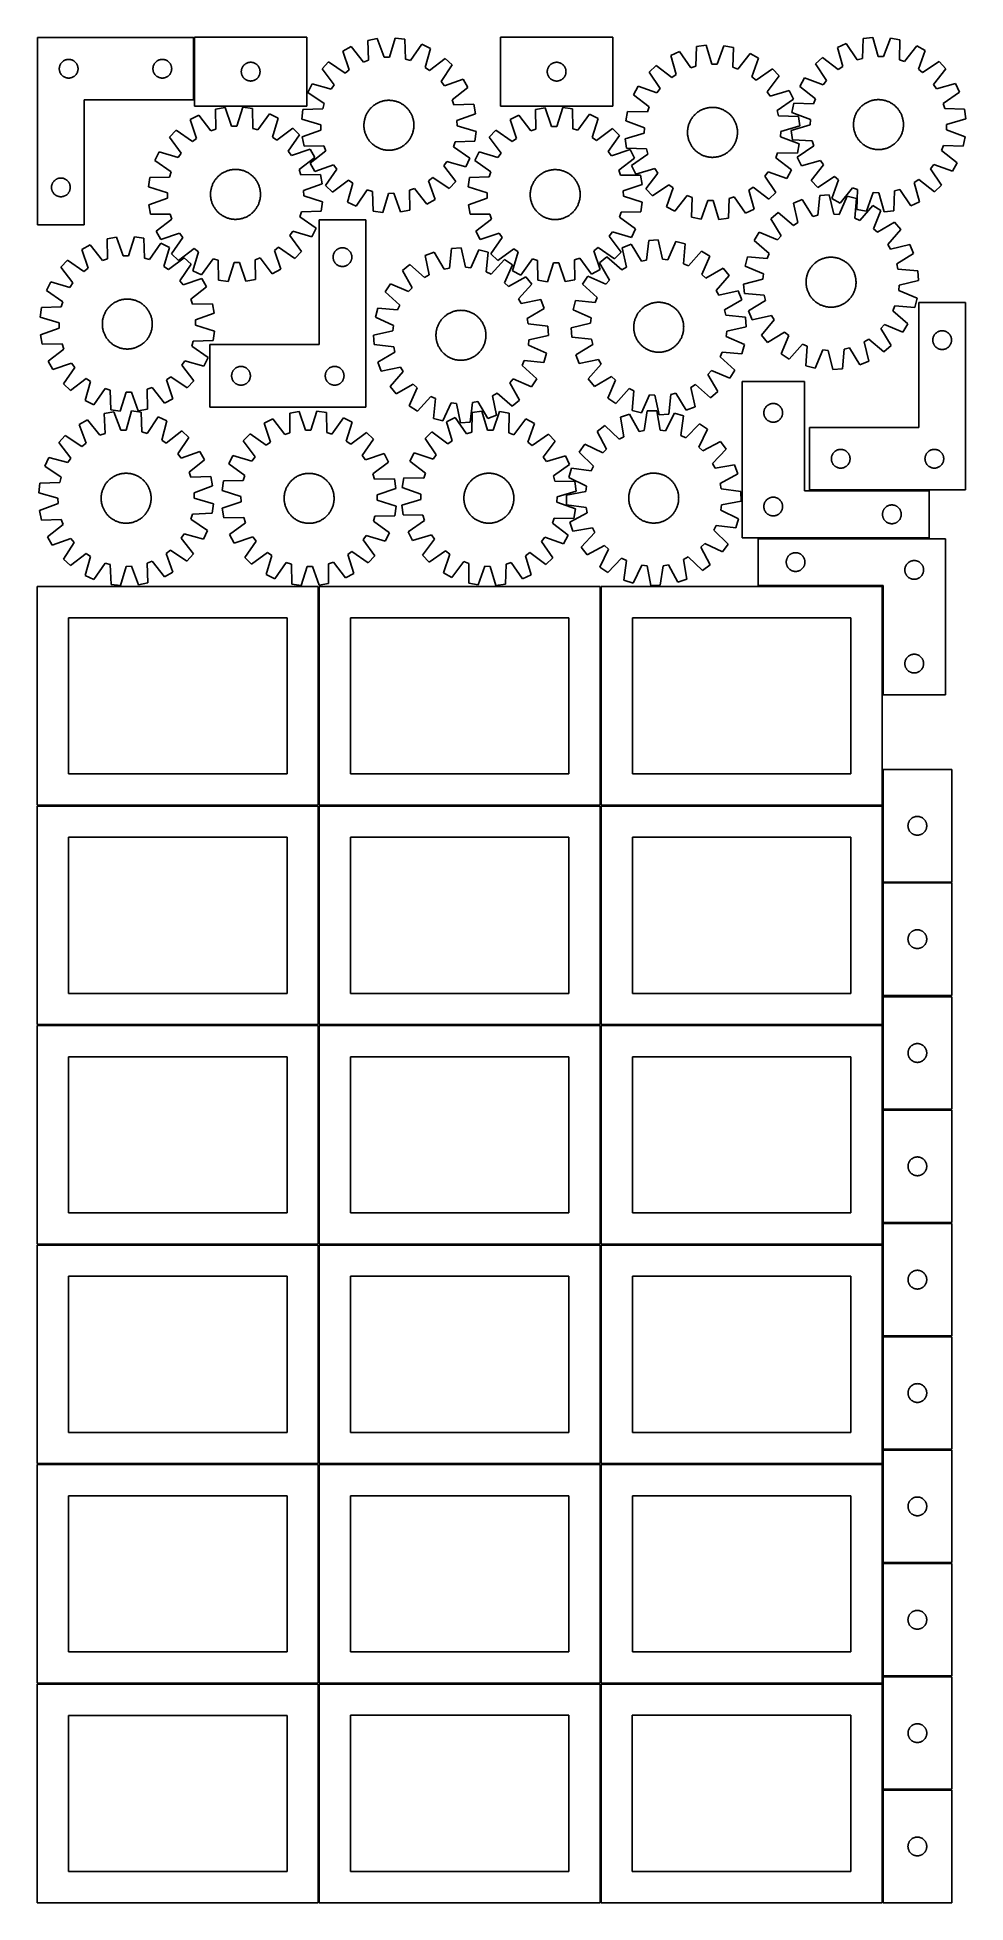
# Model space of a CAD drawing. Header units: millimetres. Extents: x 7 to 1493, y 7 to 2993.
import ezdxf

# ---------------------------------------------------------------- set-up
doc = ezdxf.new("R2010")
doc.units = ezdxf.units.MM
doc.layers.add('COMMON', color=5, linetype='CONTINUOUS', true_color=0x0000ff)
doc.layers.add('CUT', color=7, linetype='CONTINUOUS', true_color=0x000000)

msp = doc.modelspace()

# ---------------------------------------------------------------- linework, layer by layer
at = {"layer": 'COMMON'}
for p, q in [((257.516195, 2993.16555), (257.516195, 2893.16555)), ((1243.266273, 2267.912878), (1435.220673, 2267.912878)), ((1435.220673, 2191.412878), (1161.04961, 2191.412878)), ((457.299607, 2114.049516), (457.299607, 1764.074296)), ((908.799608, 2114.074296), (908.799608, 1764.074296)), ((1360.29961, 1940.662877), (1360.29961, 2114.074296)), ((1360.299609, 1820.905793), (1360.299609, 1764.074296)), ((6.549607, 1763.299515), (456.549607, 1763.299515)), ((457.299607, 1762.549515), (457.299607, 1412.574295)), ((458.049608, 1763.324295), (908.049608, 1763.324295)), ((908.799608, 1762.574295), (908.799608, 1412.574295)), ((909.549609, 1763.324295), (1359.549609, 1763.324295)), ((1360.299609, 1762.574295), (1360.299609, 1640.905793)), ((1360.299609, 1639.405792), (1360.299609, 1459.405792)), ((1361.04961, 1640.155792), (1471.04961, 1640.155792)), ((456.549607, 1411.799515), (6.574234, 1411.799515)), ((457.324235, 1061.074294), (457.324235, 1411.049514)), ((458.074235, 1411.824294), (908.049608, 1411.824294)), ((908.824235, 1411.074294), (908.824235, 1061.074294)), ((909.574236, 1411.824294), (1359.549609, 1411.824294)), ((1360.324236, 1411.074294), (1360.324236, 1277.145842)), ((1360.324236, 1275.645841), (1360.324236, 1095.645841)), ((1361.074237, 1276.395841), (1471.074237, 1276.395841)), ((1360.324236, 1094.14584), (1360.324236, 1061.074294)), ((1361.074237, 1094.89584), (1471.074237, 1094.89584)), ((6.574234, 1060.299513), (456.574234, 1060.299513)), ((457.324234, 1059.549513), (457.324234, 709.574293)), ((908.074235, 1060.324294), (458.074235, 1060.324294)), ((908.824235, 1059.574293), (908.824235, 709.574293)), ((1359.574236, 1060.324294), (909.574236, 1060.324294)), ((1360.324236, 1059.574293), (1360.324236, 914.14584)), ((1360.324236, 912.645839), (1360.324236, 732.645839)), ((1361.074237, 913.395839), (1471.074237, 913.395839)), ((1360.324236, 731.145838), (1360.324236, 709.574293)), ((1361.074237, 731.895838), (1471.074237, 731.895838)), ((6.574234, 708.799512), (456.549607, 708.799512)), ((457.299607, 708.049512), (457.299607, 358.074292)), ((458.074235, 708.824292), (908.049608, 708.824292)), ((908.799608, 708.074292), (908.799608, 358.074292)), ((909.574236, 708.824292), (1359.549609, 708.824292)), ((1360.299609, 549.572968), (1360.299609, 369.572968)), ((1361.100341, 368.822967), (1471.04961, 368.822967)), ((6.549607, 357.299511), (456.524767, 357.299511)), ((457.274767, 356.549511), (457.274767, 6.574291)), ((458.049608, 357.324291), (908.024768, 357.324291)), ((908.774768, 356.574291), (908.774768, 6.574291)), ((909.549609, 357.324291), (1359.524769, 357.324291)), ((1360.274769, 186.572966), (1360.274769, 6.574291)), ((1361.100341, 187.322966), (1471.02477, 187.322966))]:
    msp.add_line(p, q, dxfattribs=at)
at = {"layer": 'CUT'}
for p, q in [((6.766195, 2993.16555), (6.766195, 2693.16555)), ((256.766195, 2993.16555), (6.766195, 2993.16555)), ((256.766195, 2893.16555), (256.766195, 2993.16555)), ((438.266196, 2993.487584), (258.266196, 2993.487584)), ((258.266196, 2993.487584), (258.266196, 2883.487584)), ((438.266196, 2883.487584), (438.266196, 2993.487584)), ((551.12755, 2991.376116), (536.012231, 2988.502494)), ((536.012231, 2988.502494), (536.814969, 2956.748276)), ((562.033445, 2961.542642), (551.12755, 2991.376116)), ((579.652869, 2992.254733), (570.603725, 2961.806617)), ((594.916389, 2990.316819), (579.652869, 2992.254733)), ((596.069462, 2958.573392), (594.916389, 2990.316819)), ((928.31131, 2993.479278), (748.31131, 2993.479278)), ((748.31131, 2993.479278), (748.31131, 2883.479278)), ((928.31131, 2883.479278), (928.31131, 2993.479278)), ((1329.305964, 2991.55187), (1327.976355, 2959.815347)), ((1344.580026, 2993.40486), (1329.305964, 2991.55187)), ((1353.459681, 2962.906885), (1344.580026, 2993.40486)), ((1373.100017, 2992.367602), (1362.02836, 2962.595246)), ((1388.199119, 2989.409955), (1373.100017, 2992.367602)), ((1387.219781, 2957.660693), (1388.199119, 2989.409955)), ((50.759387, 2956.910304), (51.474914, 2957.201302)), ((51.474914, 2957.201302), (52.204473, 2957.455081)), ((52.204473, 2957.455081), (52.946128, 2957.670966)), ((52.946128, 2957.670966), (53.697914, 2957.848385)), ((53.697914, 2957.848385), (54.457836, 2957.986869)), ((54.457836, 2957.986869), (55.22388, 2958.086048)), ((55.22388, 2958.086048), (55.994014, 2958.145662)), ((55.994014, 2958.145662), (56.766195, 2958.16555)), ((56.766195, 2958.16555), (57.538376, 2958.145662)), ((57.538376, 2958.145662), (58.30851, 2958.086048)), ((58.30851, 2958.086048), (59.074554, 2957.986869)), ((59.074554, 2957.986869), (59.834476, 2957.848385)), ((59.834476, 2957.848385), (60.586262, 2957.670966)), ((60.586262, 2957.670966), (61.327918, 2957.455081)), ((61.327918, 2957.455081), (62.057476, 2957.201302)), ((62.057476, 2957.201302), (62.773004, 2956.910304)), ((200.759387, 2956.910304), (201.474914, 2957.201302)), ((201.474914, 2957.201302), (202.204473, 2957.455081)), ((202.204473, 2957.455081), (202.946128, 2957.670966)), ((202.946128, 2957.670966), (203.697914, 2957.848385)), ((203.697914, 2957.848385), (204.457836, 2957.986869)), ((204.457836, 2957.986869), (205.22388, 2958.086048)), ((205.22388, 2958.086048), (205.994014, 2958.145662)), ((205.994014, 2958.145662), (206.766195, 2958.16555)), ((206.766195, 2958.16555), (207.538376, 2958.145662)), ((207.538376, 2958.145662), (208.30851, 2958.086048)), ((208.30851, 2958.086048), (209.074554, 2957.986869)), ((209.074554, 2957.986869), (209.834476, 2957.848385)), ((209.834476, 2957.848385), (210.586262, 2957.670966)), ((210.586262, 2957.670966), (211.327918, 2957.455081)), ((211.327918, 2957.455081), (212.057476, 2957.201302)), ((212.057476, 2957.201302), (212.773004, 2956.910304)), ((509.154548, 2978.852071), (495.667024, 2971.448205)), ((495.667024, 2971.448205), (506.243065, 2941.496208)), ((528.745722, 2953.848858), (509.154548, 2978.852071)), ((570.603725, 2961.806617), (562.033445, 2961.542642)), ((604.301855, 2956.176086), (596.069462, 2958.573392)), ((622.317087, 2982.337625), (604.301855, 2956.176086)), ((636.234709, 2975.777872), (622.317087, 2982.337625)), ((627.522088, 2945.23176), (636.234709, 2975.777872)), ((659.828616, 2959.721926), (634.610751, 2940.407837)), ((671.037985, 2949.182449), (659.828616, 2959.721926)), ((1035.025707, 2970.893994), (1021.122019, 2964.30476)), ((1021.122019, 2964.30476), (1029.899359, 2933.777182)), ((1053.096345, 2944.770695), (1035.025707, 2970.893994)), ((1062.409433, 2978.931243), (1061.323639, 2947.185443)), ((1077.668811, 2980.901502), (1062.409433, 2978.931243)), ((1086.782466, 2950.472633), (1077.668811, 2980.901502)), ((1106.195929, 2980.083342), (1095.353286, 2950.226821)), ((1121.317303, 2977.241762), (1106.195929, 2980.083342)), ((1120.581867, 2945.485914), (1121.317303, 2977.241762)), ((1148.195379, 2967.648283), (1128.657241, 2942.603605)), ((1161.698565, 2960.273018), (1148.195379, 2967.648283)), ((1151.186026, 2930.298674), (1161.698565, 2960.273018)), ((1264.224576, 2961.318485), (1252.95676, 2950.841517)), ((1289.334628, 2941.864436), (1264.224576, 2961.318485)), ((1301.86131, 2983.725199), (1287.907419, 2977.242956)), ((1287.907419, 2977.242956), (1296.450011, 2946.648858)), ((1319.730756, 2957.463866), (1301.86131, 2983.725199)), ((1327.976355, 2959.815347), (1319.730756, 2957.463866)), ((1362.02836, 2962.595246), (1353.459681, 2962.906885)), ((1395.272777, 2954.71644), (1387.219781, 2957.660693)), ((1415.002713, 2979.610302), (1395.272777, 2954.71644)), ((1428.448849, 2972.131534), (1415.002713, 2979.610302)), ((1417.706381, 2942.238823), (1428.448849, 2972.131534)), ((41.771168, 2943.551769), (41.810932, 2944.323182)), ((41.771168, 2942.779332), (41.771168, 2943.551769)), ((41.810932, 2942.007918), (41.771168, 2942.779332)), ((41.810932, 2944.323182), (41.890355, 2945.091526)), ((41.890355, 2941.239575), (41.810932, 2942.007918)), ((41.890355, 2945.091526), (42.009226, 2945.854762)), ((42.009226, 2940.476339), (41.890355, 2941.239575)), ((42.009226, 2945.854762), (42.16723, 2946.610866)), ((42.16723, 2939.720234), (42.009226, 2940.476339)), ((42.16723, 2946.610866), (42.363947, 2947.357835)), ((42.363947, 2938.973266), (42.16723, 2939.720234)), ((42.363947, 2947.357835), (42.598857, 2948.093686)), ((42.598857, 2938.237414), (42.363947, 2938.973266)), ((42.598857, 2948.093686), (42.871336, 2948.816469)), ((42.871336, 2937.514632), (42.598857, 2938.237414)), ((42.871336, 2948.816469), (43.180661, 2949.524266)), ((43.180661, 2936.806834), (42.871336, 2937.514632)), ((43.180661, 2949.524266), (43.526013, 2950.215201)), ((43.526013, 2936.115899), (43.180661, 2936.806834)), ((43.526013, 2950.215201), (43.906476, 2950.887442)), ((43.906476, 2935.443658), (43.526013, 2936.115899)), ((43.906476, 2950.887442), (44.32104, 2951.539206)), ((44.32104, 2934.791894), (43.906476, 2935.443658)), ((44.32104, 2951.539206), (44.768606, 2952.168764)), ((44.768606, 2934.162336), (44.32104, 2934.791894)), ((44.768606, 2952.168764), (45.247988, 2952.774448)), ((45.247988, 2933.556653), (44.768606, 2934.162336)), ((45.247988, 2952.774448), (45.757915, 2953.35465)), ((45.757915, 2932.97645), (45.247988, 2933.556653)), ((45.757915, 2953.35465), (46.297033, 2953.907833)), ((46.297033, 2932.423267), (45.757915, 2932.97645)), ((46.297033, 2953.907833), (46.863913, 2954.432529)), ((46.863913, 2931.898571), (46.297033, 2932.423267)), ((46.863913, 2954.432529), (47.457053, 2954.927347)), ((47.457053, 2931.403753), (46.863913, 2931.898571)), ((47.457053, 2954.927347), (48.074879, 2955.390975)), ((48.074879, 2930.940125), (47.457053, 2931.403753)), ((48.074879, 2955.390975), (48.715752, 2955.822184)), ((48.715752, 2930.508917), (48.074879, 2930.940125)), ((48.715752, 2955.822184), (49.377974, 2956.219829)), ((49.377974, 2930.111272), (48.715752, 2930.508917)), ((49.377974, 2956.219829), (50.059788, 2956.582856)), ((50.059788, 2929.748244), (49.377974, 2930.111272)), ((50.059788, 2956.582856), (50.759387, 2956.910304)), ((50.759387, 2929.420797), (50.059788, 2929.748244)), ((51.474914, 2929.129798), (50.759387, 2929.420797)), ((52.204473, 2928.876019), (51.474914, 2929.129798)), ((52.946128, 2928.660134), (52.204473, 2928.876019)), ((53.697914, 2928.482715), (52.946128, 2928.660134)), ((54.457836, 2928.344232), (53.697914, 2928.482715)), ((55.22388, 2928.245052), (54.457836, 2928.344232)), ((55.994014, 2928.185439), (55.22388, 2928.245052)), ((56.766195, 2928.16555), (55.994014, 2928.185439)), ((57.538376, 2928.185439), (56.766195, 2928.16555)), ((58.30851, 2928.245052), (57.538376, 2928.185439)), ((59.074554, 2928.344232), (58.30851, 2928.245052)), ((59.834476, 2928.482715), (59.074554, 2928.344232)), ((60.586262, 2928.660134), (59.834476, 2928.482715)), ((61.327918, 2928.876019), (60.586262, 2928.660134)), ((62.057476, 2929.129798), (61.327918, 2928.876019)), ((62.773004, 2929.420797), (62.057476, 2929.129798)), ((62.773004, 2956.910304), (63.472602, 2956.582856)), ((63.472602, 2929.748244), (62.773004, 2929.420797)), ((63.472602, 2956.582856), (64.154416, 2956.219829)), ((64.154416, 2930.111272), (63.472602, 2929.748244)), ((64.154416, 2956.219829), (64.816638, 2955.822184)), ((64.816638, 2930.508917), (64.154416, 2930.111272)), ((64.816638, 2955.822184), (65.457512, 2955.390975)), ((65.457512, 2930.940125), (64.816638, 2930.508917)), ((65.457512, 2955.390975), (66.075337, 2954.927347)), ((66.075337, 2931.403753), (65.457512, 2930.940125)), ((66.075337, 2954.927347), (66.668477, 2954.432529)), ((66.668477, 2931.898571), (66.075337, 2931.403753)), ((66.668477, 2954.432529), (67.235357, 2953.907833)), ((67.235357, 2932.423267), (66.668477, 2931.898571)), ((67.235357, 2953.907833), (67.774476, 2953.35465)), ((67.774476, 2932.97645), (67.235357, 2932.423267)), ((67.774476, 2953.35465), (68.284402, 2952.774448)), ((68.284402, 2933.556653), (67.774476, 2932.97645)), ((68.284402, 2952.774448), (68.763784, 2952.168764)), ((68.763784, 2934.162336), (68.284402, 2933.556653)), ((68.763784, 2952.168764), (69.21135, 2951.539206)), ((69.21135, 2934.791894), (68.763784, 2934.162336)), ((69.21135, 2951.539206), (69.625915, 2950.887442)), ((69.625915, 2935.443658), (69.21135, 2934.791894)), ((69.625915, 2950.887442), (70.006377, 2950.215201)), ((70.006377, 2936.115899), (69.625915, 2935.443658)), ((70.006377, 2950.215201), (70.351729, 2949.524266)), ((70.351729, 2936.806834), (70.006377, 2936.115899)), ((70.351729, 2949.524266), (70.661055, 2948.816469)), ((70.661055, 2937.514632), (70.351729, 2936.806834)), ((70.661055, 2948.816469), (70.933534, 2948.093686)), ((70.933534, 2938.237414), (70.661055, 2937.514632)), ((70.933534, 2948.093686), (71.168443, 2947.357835)), ((71.168443, 2938.973266), (70.933534, 2938.237414)), ((71.168443, 2947.357835), (71.365161, 2946.610866)), ((71.365161, 2939.720234), (71.168443, 2938.973266)), ((71.365161, 2946.610866), (71.523164, 2945.854762)), ((71.523164, 2940.476339), (71.365161, 2939.720234)), ((71.523164, 2945.854762), (71.642035, 2945.091526)), ((71.642035, 2941.239575), (71.523164, 2940.476339)), ((71.642035, 2945.091526), (71.721458, 2944.323182)), ((71.721458, 2942.007918), (71.642035, 2941.239575)), ((71.721458, 2944.323182), (71.761222, 2943.551769)), ((71.761222, 2942.779332), (71.721458, 2942.007918)), ((71.761222, 2943.551769), (71.761222, 2942.779332)), ((191.771168, 2943.551769), (191.810932, 2944.323182)), ((191.771168, 2942.779332), (191.771168, 2943.551769)), ((191.810932, 2942.007918), (191.771168, 2942.779332)), ((191.810932, 2944.323182), (191.890355, 2945.091526)), ((191.890355, 2941.239575), (191.810932, 2942.007918)), ((191.890355, 2945.091526), (192.009226, 2945.854762)), ((192.009226, 2940.476339), (191.890355, 2941.239575)), ((192.009226, 2945.854762), (192.16723, 2946.610866)), ((192.16723, 2939.720234), (192.009226, 2940.476339)), ((192.16723, 2946.610866), (192.363947, 2947.357835)), ((192.363947, 2938.973266), (192.16723, 2939.720234)), ((192.363947, 2947.357835), (192.598857, 2948.093686)), ((192.598857, 2938.237414), (192.363947, 2938.973266)), ((192.598857, 2948.093686), (192.871336, 2948.816469)), ((192.871336, 2937.514632), (192.598857, 2938.237414)), ((192.871336, 2948.816469), (193.180661, 2949.524266)), ((193.180661, 2936.806834), (192.871336, 2937.514632)), ((193.180661, 2949.524266), (193.526013, 2950.215201)), ((193.526013, 2936.115899), (193.180661, 2936.806834)), ((193.526013, 2950.215201), (193.906476, 2950.887442)), ((193.906476, 2935.443658), (193.526013, 2936.115899)), ((193.906476, 2950.887442), (194.32104, 2951.539206)), ((194.32104, 2934.791894), (193.906476, 2935.443658)), ((194.32104, 2951.539206), (194.768606, 2952.168764)), ((194.768606, 2934.162336), (194.32104, 2934.791894)), ((194.768606, 2952.168764), (195.247988, 2952.774448)), ((195.247988, 2933.556653), (194.768606, 2934.162336)), ((195.247988, 2952.774448), (195.757915, 2953.35465)), ((195.757915, 2932.97645), (195.247988, 2933.556653)), ((195.757915, 2953.35465), (196.297033, 2953.907833)), ((196.297033, 2932.423267), (195.757915, 2932.97645)), ((196.297033, 2953.907833), (196.863913, 2954.432529)), ((196.863913, 2931.898571), (196.297033, 2932.423267)), ((196.863913, 2954.432529), (197.457053, 2954.927347)), ((197.457053, 2931.403753), (196.863913, 2931.898571)), ((197.457053, 2954.927347), (198.074879, 2955.390975)), ((198.074879, 2930.940125), (197.457053, 2931.403753)), ((198.074879, 2955.390975), (198.715752, 2955.822184)), ((198.715752, 2930.508917), (198.074879, 2930.940125)), ((198.715752, 2955.822184), (199.377974, 2956.219829)), ((199.377974, 2930.111272), (198.715752, 2930.508917)), ((199.377974, 2956.219829), (200.059788, 2956.582856)), ((200.059788, 2929.748244), (199.377974, 2930.111272)), ((200.059788, 2956.582856), (200.759387, 2956.910304)), ((200.759387, 2929.420797), (200.059788, 2929.748244)), ((201.474914, 2929.129798), (200.759387, 2929.420797)), ((202.204473, 2928.876019), (201.474914, 2929.129798)), ((202.946128, 2928.660134), (202.204473, 2928.876019)), ((203.697914, 2928.482715), (202.946128, 2928.660134)), ((204.457836, 2928.344232), (203.697914, 2928.482715)), ((205.22388, 2928.245052), (204.457836, 2928.344232)), ((205.994014, 2928.185439), (205.22388, 2928.245052)), ((206.766195, 2928.16555), (205.994014, 2928.185439)), ((207.538376, 2928.185439), (206.766195, 2928.16555)), ((208.30851, 2928.245052), (207.538376, 2928.185439)), ((209.074554, 2928.344232), (208.30851, 2928.245052)), ((209.834476, 2928.482715), (209.074554, 2928.344232)), ((210.586262, 2928.660134), (209.834476, 2928.482715)), ((211.327918, 2928.876019), (210.586262, 2928.660134)), ((212.057476, 2929.129798), (211.327918, 2928.876019)), ((212.773004, 2929.420797), (212.057476, 2929.129798)), ((212.773004, 2956.910304), (213.472602, 2956.582856)), ((213.472602, 2929.748244), (212.773004, 2929.420797)), ((213.472602, 2956.582856), (214.154416, 2956.219829)), ((214.154416, 2930.111272), (213.472602, 2929.748244)), ((214.154416, 2956.219829), (214.816638, 2955.822184)), ((214.816638, 2930.508917), (214.154416, 2930.111272)), ((214.816638, 2955.822184), (215.457512, 2955.390975)), ((215.457512, 2930.940125), (214.816638, 2930.508917)), ((215.457512, 2955.390975), (216.075337, 2954.927347)), ((216.075337, 2931.403753), (215.457512, 2930.940125)), ((216.075337, 2954.927347), (216.668477, 2954.432529)), ((216.668477, 2931.898571), (216.075337, 2931.403753)), ((216.668477, 2954.432529), (217.235357, 2953.907833)), ((217.235357, 2932.423267), (216.668477, 2931.898571)), ((217.235357, 2953.907833), (217.774476, 2953.35465)), ((217.774476, 2932.97645), (217.235357, 2932.423267)), ((217.774476, 2953.35465), (218.284402, 2952.774448)), ((218.284402, 2933.556653), (217.774476, 2932.97645)), ((218.284402, 2952.774448), (218.763784, 2952.168764)), ((218.763784, 2934.162336), (218.284402, 2933.556653)), ((218.763784, 2952.168764), (219.21135, 2951.539206)), ((219.21135, 2934.791894), (218.763784, 2934.162336)), ((219.21135, 2951.539206), (219.625915, 2950.887442)), ((219.625915, 2935.443658), (219.21135, 2934.791894)), ((219.625915, 2950.887442), (220.006377, 2950.215201)), ((220.006377, 2936.115899), (219.625915, 2935.443658)), ((220.006377, 2950.215201), (220.351729, 2949.524266)), ((220.351729, 2936.806834), (220.006377, 2936.115899)), ((220.351729, 2949.524266), (220.661055, 2948.816469)), ((220.661055, 2937.514632), (220.351729, 2936.806834)), ((220.661055, 2948.816469), (220.933534, 2948.093686)), ((220.933534, 2938.237414), (220.661055, 2937.514632)), ((220.933534, 2948.093686), (221.168443, 2947.357835)), ((221.168443, 2938.973266), (220.933534, 2938.237414)), ((221.168443, 2947.357835), (221.365161, 2946.610866)), ((221.365161, 2939.720234), (221.168443, 2938.973266)), ((221.365161, 2946.610866), (221.523164, 2945.854762)), ((221.523164, 2940.476339), (221.365161, 2939.720234)), ((221.523164, 2945.854762), (221.642035, 2945.091526)), ((221.642035, 2941.239575), (221.523164, 2940.476339)), ((221.642035, 2945.091526), (221.721458, 2944.323182)), ((221.721458, 2942.007918), (221.642035, 2941.239575)), ((221.721458, 2944.323182), (221.761222, 2943.551769)), ((221.761222, 2942.779332), (221.721458, 2942.007918)), ((221.761222, 2943.551769), (221.761222, 2942.779332)), ((333.266196, 2938.487584), (333.286085, 2939.259765)), ((333.286085, 2937.715402), (333.266196, 2938.487584)), ((333.286085, 2939.259765), (333.345698, 2940.029899)), ((333.345698, 2936.945269), (333.286085, 2937.715402)), ((333.345698, 2940.029899), (333.444878, 2940.795942)), ((333.444878, 2936.179225), (333.345698, 2936.945269)), ((333.444878, 2940.795942), (333.583361, 2941.555865)), ((333.583361, 2935.419303), (333.444878, 2936.179225)), ((333.583361, 2941.555865), (333.76078, 2942.30765)), ((333.76078, 2934.667517), (333.583361, 2935.419303)), ((333.76078, 2942.30765), (333.976665, 2943.049306)), ((333.976665, 2933.925861), (333.76078, 2934.667517)), ((333.976665, 2943.049306), (334.230444, 2943.778865)), ((334.230444, 2933.196302), (333.976665, 2933.925861)), ((334.230444, 2943.778865), (334.521443, 2944.494392)), ((334.521443, 2932.480775), (334.230444, 2933.196302)), ((334.521443, 2944.494392), (334.84889, 2945.193991)), ((334.84889, 2931.781177), (334.521443, 2932.480775)), ((334.84889, 2945.193991), (335.211918, 2945.875805)), ((335.211918, 2931.099363), (334.84889, 2931.781177)), ((335.211918, 2945.875805), (335.609563, 2946.538027)), ((335.609563, 2930.437141), (335.211918, 2931.099363)), ((335.609563, 2946.538027), (336.040771, 2947.1789)), ((336.040771, 2929.796267), (335.609563, 2930.437141)), ((336.040771, 2947.1789), (336.504399, 2947.796726)), ((336.504399, 2929.178441), (336.040771, 2929.796267)), ((336.504399, 2947.796726), (336.999217, 2948.389865)), ((336.999217, 2928.585302), (336.504399, 2929.178441)), ((336.999217, 2948.389865), (337.523913, 2948.956746)), ((337.523913, 2928.018421), (336.999217, 2928.585302)), ((337.523913, 2948.956746), (338.077096, 2949.495864)), ((338.077096, 2927.479303), (337.523913, 2928.018421)), ((338.077096, 2949.495864), (338.657298, 2950.00579)), ((338.657298, 2926.969377), (338.077096, 2927.479303)), ((338.657298, 2950.00579), (339.262982, 2950.485172)), ((339.262982, 2950.485172), (339.89254, 2950.932739)), ((339.89254, 2950.932739), (340.544304, 2951.347303)), ((340.544304, 2951.347303), (341.216545, 2951.727766)), ((341.216545, 2951.727766), (341.90748, 2952.073118)), ((341.90748, 2952.073118), (342.615278, 2952.382443)), ((342.615278, 2952.382443), (343.33806, 2952.654922)), ((343.33806, 2952.654922), (344.073912, 2952.889832)), ((344.073912, 2952.889832), (344.82088, 2953.086549)), ((344.82088, 2953.086549), (345.576985, 2953.244553)), ((345.576985, 2953.244553), (346.340221, 2953.363424)), ((346.340221, 2953.363424), (347.108564, 2953.442847)), ((347.108564, 2953.442847), (347.879977, 2953.482611)), ((347.879977, 2953.482611), (348.652415, 2953.482611)), ((348.652415, 2953.482611), (349.423828, 2953.442847)), ((349.423828, 2953.442847), (350.192171, 2953.363424)), ((350.192171, 2953.363424), (350.955408, 2953.244553)), ((350.955408, 2953.244553), (351.711512, 2953.086549)), ((351.711512, 2953.086549), (352.458481, 2952.889832)), ((352.458481, 2952.889832), (353.194332, 2952.654922)), ((353.194332, 2952.654922), (353.917115, 2952.382443)), ((353.917115, 2952.382443), (354.624912, 2952.073118)), ((354.624912, 2952.073118), (355.315847, 2951.727766)), ((355.315847, 2951.727766), (355.988088, 2951.347303)), ((355.988088, 2951.347303), (356.639852, 2950.932739)), ((356.639852, 2950.932739), (357.26941, 2950.485172)), ((357.26941, 2950.485172), (357.875094, 2950.00579)), ((357.875094, 2950.00579), (358.455296, 2949.495864)), ((358.455296, 2927.479303), (357.875094, 2926.969377)), ((358.455296, 2949.495864), (359.008479, 2948.956746)), ((359.008479, 2928.018421), (358.455296, 2927.479303)), ((359.008479, 2948.956746), (359.533175, 2948.389865)), ((359.533175, 2928.585302), (359.008479, 2928.018421)), ((359.533175, 2948.389865), (360.027993, 2947.796726)), ((360.027993, 2929.178441), (359.533175, 2928.585302)), ((360.027993, 2947.796726), (360.491621, 2947.1789)), ((360.491621, 2929.796267), (360.027993, 2929.178441)), ((360.491621, 2947.1789), (360.92283, 2946.538027)), ((360.92283, 2930.437141), (360.491621, 2929.796267)), ((360.92283, 2946.538027), (361.320475, 2945.875805)), ((361.320475, 2931.099363), (360.92283, 2930.437141)), ((361.320475, 2945.875805), (361.683502, 2945.193991)), ((361.683502, 2931.781177), (361.320475, 2931.099363)), ((361.683502, 2945.193991), (362.01095, 2944.494392)), ((362.01095, 2932.480775), (361.683502, 2931.781177)), ((362.01095, 2944.494392), (362.301948, 2943.778865)), ((362.301948, 2933.196302), (362.01095, 2932.480775)), ((362.301948, 2943.778865), (362.555727, 2943.049306)), ((362.555727, 2933.925861), (362.301948, 2933.196302)), ((362.555727, 2943.049306), (362.771612, 2942.30765)), ((362.771612, 2934.667517), (362.555727, 2933.925861)), ((362.771612, 2942.30765), (362.949031, 2941.555865)), ((362.949031, 2935.419303), (362.771612, 2934.667517)), ((362.949031, 2941.555865), (363.087515, 2940.795942)), ((363.087515, 2936.179225), (362.949031, 2935.419303)), ((363.087515, 2940.795942), (363.186694, 2940.029899)), ((363.186694, 2936.945269), (363.087515, 2936.179225)), ((363.186694, 2940.029899), (363.246307, 2939.259765)), ((363.246307, 2937.715402), (363.186694, 2936.945269)), ((363.246307, 2939.259765), (363.266196, 2938.487584)), ((363.266196, 2938.487584), (363.246307, 2937.715402)), ((473.105994, 2953.970627), (462.566517, 2942.761257)), ((462.566517, 2942.761257), (481.880606, 2917.543392)), ((499.464725, 2936.245164), (473.105994, 2953.970627)), ((506.243065, 2941.496208), (499.464725, 2936.245164)), ((536.814969, 2956.748276), (528.745722, 2953.848858)), ((634.610751, 2940.407837), (627.522088, 2945.23176)), ((653.312522, 2922.823718), (671.037985, 2949.182449)), ((823.31131, 2938.479278), (823.331199, 2939.251459)), ((823.331199, 2937.707097), (823.31131, 2938.479278)), ((823.331199, 2939.251459), (823.390812, 2940.021593)), ((823.390812, 2936.936963), (823.331199, 2937.707097)), ((823.390812, 2940.021593), (823.489992, 2940.787637)), ((823.489992, 2936.170919), (823.390812, 2936.936963)), ((823.489992, 2940.787637), (823.628475, 2941.547559)), ((823.628475, 2935.410997), (823.489992, 2936.170919)), ((823.628475, 2941.547559), (823.805894, 2942.299345)), ((823.805894, 2934.659211), (823.628475, 2935.410997)), ((823.805894, 2942.299345), (824.021779, 2943.041)), ((824.021779, 2933.917555), (823.805894, 2934.659211)), ((824.021779, 2943.041), (824.275558, 2943.770559)), ((824.275558, 2933.187997), (824.021779, 2933.917555)), ((824.275558, 2943.770559), (824.566556, 2944.486086)), ((824.566556, 2932.472469), (824.275558, 2933.187997)), ((824.566556, 2944.486086), (824.894004, 2945.185685)), ((824.894004, 2931.772871), (824.566556, 2932.472469)), ((824.894004, 2945.185685), (825.257031, 2945.867499)), ((825.257031, 2931.091057), (824.894004, 2931.772871)), ((825.257031, 2945.867499), (825.654677, 2946.529721)), ((825.654677, 2930.428835), (825.257031, 2931.091057)), ((825.654677, 2946.529721), (826.085885, 2947.170594)), ((826.085885, 2929.787961), (825.654677, 2930.428835)), ((826.085885, 2947.170594), (826.549513, 2947.78842)), ((826.549513, 2929.170136), (826.085885, 2929.787961)), ((826.549513, 2947.78842), (827.044331, 2948.38156)), ((827.044331, 2928.576996), (826.549513, 2929.170136)), ((827.044331, 2948.38156), (827.569027, 2948.94844)), ((827.569027, 2928.010116), (827.044331, 2928.576996)), ((827.569027, 2948.94844), (828.12221, 2949.487558)), ((828.12221, 2927.470997), (827.569027, 2928.010116)), ((828.12221, 2949.487558), (828.702412, 2949.997485)), ((828.702412, 2926.961071), (828.12221, 2927.470997)), ((828.702412, 2949.997485), (829.308096, 2950.476867)), ((829.308096, 2950.476867), (829.937654, 2950.924433)), ((829.937654, 2950.924433), (830.589418, 2951.338997)), ((830.589418, 2951.338997), (831.261659, 2951.71946)), ((831.261659, 2951.71946), (831.952594, 2952.064812)), ((831.952594, 2952.064812), (832.660392, 2952.374137)), ((832.660392, 2952.374137), (833.383174, 2952.646616)), ((833.383174, 2952.646616), (834.119026, 2952.881526)), ((834.119026, 2952.881526), (834.865994, 2953.078244)), ((834.865994, 2953.078244), (835.622099, 2953.236247)), ((835.622099, 2953.236247), (836.385335, 2953.355118)), ((836.385335, 2953.355118), (837.153678, 2953.434541)), ((837.153678, 2953.434541), (837.925091, 2953.474305)), ((837.925091, 2953.474305), (838.697529, 2953.474305)), ((838.697529, 2953.474305), (839.468942, 2953.434541)), ((839.468942, 2953.434541), (840.237285, 2953.355118)), ((840.237285, 2953.355118), (841.000521, 2953.236247)), ((841.000521, 2953.236247), (841.756626, 2953.078244)), ((841.756626, 2953.078244), (842.503595, 2952.881526)), ((842.503595, 2952.881526), (843.239446, 2952.646616)), ((843.239446, 2952.646616), (843.962228, 2952.374137)), ((843.962228, 2952.374137), (844.670026, 2952.064812)), ((844.670026, 2952.064812), (845.360961, 2951.71946)), ((845.360961, 2951.71946), (846.033202, 2951.338997)), ((846.033202, 2951.338997), (846.684966, 2950.924433)), ((846.684966, 2950.924433), (847.314524, 2950.476867)), ((847.314524, 2950.476867), (847.920208, 2949.997485)), ((847.920208, 2949.997485), (848.50041, 2949.487558)), ((848.50041, 2927.470997), (847.920208, 2926.961071)), ((848.50041, 2949.487558), (849.053593, 2948.94844)), ((849.053593, 2928.010116), (848.50041, 2927.470997)), ((849.053593, 2948.94844), (849.578289, 2948.38156)), ((849.578289, 2928.576996), (849.053593, 2928.010116)), ((849.578289, 2948.38156), (850.073107, 2947.78842)), ((850.073107, 2929.170136), (849.578289, 2928.576996)), ((850.073107, 2947.78842), (850.536735, 2947.170594)), ((850.536735, 2929.787961), (850.073107, 2929.170136)), ((850.536735, 2947.170594), (850.967943, 2946.529721)), ((850.967943, 2930.428835), (850.536735, 2929.787961)), ((850.967943, 2946.529721), (851.365589, 2945.867499)), ((851.365589, 2931.091057), (850.967943, 2930.428835)), ((851.365589, 2945.867499), (851.728616, 2945.185685)), ((851.728616, 2931.772871), (851.365589, 2931.091057)), ((851.728616, 2945.185685), (852.056064, 2944.486086)), ((852.056064, 2932.472469), (851.728616, 2931.772871)), ((852.056064, 2944.486086), (852.347062, 2943.770559)), ((852.347062, 2933.187997), (852.056064, 2932.472469)), ((852.347062, 2943.770559), (852.600841, 2943.041)), ((852.600841, 2933.917555), (852.347062, 2933.187997)), ((852.600841, 2943.041), (852.816726, 2942.299345)), ((852.816726, 2934.659211), (852.600841, 2933.917555)), ((852.816726, 2942.299345), (852.994145, 2941.547559)), ((852.994145, 2935.410997), (852.816726, 2934.659211)), ((852.994145, 2941.547559), (853.132629, 2940.787637)), ((853.132629, 2936.170919), (852.994145, 2935.410997)), ((853.132629, 2940.787637), (853.231808, 2940.021593)), ((853.231808, 2936.936963), (853.132629, 2936.170919)), ((853.231808, 2940.021593), (853.291421, 2939.251459)), ((853.291421, 2937.707097), (853.231808, 2936.936963)), ((853.291421, 2939.251459), (853.31131, 2938.479278)), ((853.31131, 2938.479278), (853.291421, 2937.707097)), ((997.562194, 2948.198846), (986.375186, 2937.635636)), ((986.375186, 2937.635636), (1004.156474, 2911.31453)), ((1022.820936, 2928.938246), (997.562194, 2948.198846)), ((1029.899359, 2933.777182), (1022.820936, 2928.938246)), ((1061.323639, 2947.185443), (1053.096345, 2944.770695)), ((1095.353286, 2950.226821), (1086.782466, 2950.472633)), ((1128.657241, 2942.603605), (1120.581867, 2945.485914)), ((1157.97548, 2925.062007), (1151.186026, 2930.298674)), ((1184.296586, 2942.843294), (1157.97548, 2925.062007)), ((1175.599196, 2906.397544), (1194.859796, 2931.656286)), ((1194.859796, 2931.656286), (1184.296586, 2942.843294)), ((1235.35397, 2928.378044), (1227.875202, 2914.931908)), ((1265.24668, 2917.635576), (1235.35397, 2928.378044)), ((1252.95676, 2950.841517), (1270.535344, 2924.384606)), ((1296.450011, 2946.648858), (1289.334628, 2941.864436)), ((1424.455411, 2936.950159), (1417.706381, 2942.238823)), ((1450.912321, 2954.528744), (1424.455411, 2936.950159)), ((1441.935241, 2918.150876), (1461.38929, 2943.260928)), ((1461.38929, 2943.260928), (1450.912321, 2954.528744)), ((339.262982, 2926.489995), (338.657298, 2926.969377)), ((339.89254, 2926.042428), (339.262982, 2926.489995)), ((340.544304, 2925.627864), (339.89254, 2926.042428)), ((341.216545, 2925.247402), (340.544304, 2925.627864)), ((341.90748, 2924.90205), (341.216545, 2925.247402)), ((342.615278, 2924.592724), (341.90748, 2924.90205)), ((343.33806, 2924.320245), (342.615278, 2924.592724)), ((344.073912, 2924.085336), (343.33806, 2924.320245)), ((344.82088, 2923.888618), (344.073912, 2924.085336)), ((345.576985, 2923.730614), (344.82088, 2923.888618)), ((346.340221, 2923.611744), (345.576985, 2923.730614)), ((347.108564, 2923.532321), (346.340221, 2923.611744)), ((347.879977, 2923.492557), (347.108564, 2923.532321)), ((348.652415, 2923.492557), (347.879977, 2923.492557)), ((349.423828, 2923.532321), (348.652415, 2923.492557)), ((350.192171, 2923.611744), (349.423828, 2923.532321)), ((350.955408, 2923.730614), (350.192171, 2923.611744)), ((351.711512, 2923.888618), (350.955408, 2923.730614)), ((352.458481, 2924.085336), (351.711512, 2923.888618)), ((353.194332, 2924.320245), (352.458481, 2924.085336)), ((353.917115, 2924.592724), (353.194332, 2924.320245)), ((354.624912, 2924.90205), (353.917115, 2924.592724)), ((355.315847, 2925.247402), (354.624912, 2924.90205)), ((355.988088, 2925.627864), (355.315847, 2925.247402)), ((356.639852, 2926.042428), (355.988088, 2925.627864)), ((357.26941, 2926.489995), (356.639852, 2926.042428)), ((357.875094, 2926.969377), (357.26941, 2926.489995)), ((446.51057, 2919.16735), (439.950818, 2905.249729)), ((439.950818, 2905.249729), (466.112357, 2887.234496)), ((477.056683, 2910.454729), (446.51057, 2919.16735)), ((481.880606, 2917.543392), (477.056683, 2910.454729)), ((658.563567, 2916.045378), (653.312522, 2922.823718)), ((688.515564, 2926.621419), (658.563567, 2916.045378)), ((670.916217, 2893.542721), (695.91943, 2913.133895)), ((695.91943, 2913.133895), (688.515564, 2926.621419)), ((829.308096, 2926.481689), (828.702412, 2926.961071)), ((829.937654, 2926.034123), (829.308096, 2926.481689)), ((830.589418, 2925.619558), (829.937654, 2926.034123)), ((831.261659, 2925.239096), (830.589418, 2925.619558)), ((831.952594, 2924.893744), (831.261659, 2925.239096)), ((832.660392, 2924.584418), (831.952594, 2924.893744)), ((833.383174, 2924.311939), (832.660392, 2924.584418)), ((834.119026, 2924.07703), (833.383174, 2924.311939)), ((834.865994, 2923.880312), (834.119026, 2924.07703)), ((835.622099, 2923.722309), (834.865994, 2923.880312)), ((836.385335, 2923.603438), (835.622099, 2923.722309)), ((837.153678, 2923.524015), (836.385335, 2923.603438)), ((837.925091, 2923.484251), (837.153678, 2923.524015)), ((838.697529, 2923.484251), (837.925091, 2923.484251)), ((839.468942, 2923.524015), (838.697529, 2923.484251)), ((840.237285, 2923.603438), (839.468942, 2923.524015)), ((841.000521, 2923.722309), (840.237285, 2923.603438)), ((841.756626, 2923.880312), (841.000521, 2923.722309)), ((842.503595, 2924.07703), (841.756626, 2923.880312)), ((843.239446, 2924.311939), (842.503595, 2924.07703)), ((843.962228, 2924.584418), (843.239446, 2924.311939)), ((844.670026, 2924.893744), (843.962228, 2924.584418)), ((845.360961, 2925.239096), (844.670026, 2924.893744)), ((846.033202, 2925.619558), (845.360961, 2925.239096)), ((846.684966, 2926.034123), (846.033202, 2925.619558)), ((847.314524, 2926.481689), (846.684966, 2926.034123)), ((847.920208, 2926.961071), (847.314524, 2926.481689)), ((968.945463, 2915.037614), (961.570198, 2901.534429)), ((961.570198, 2901.534429), (986.614876, 2881.99629)), ((998.919807, 2904.525076), (968.945463, 2915.037614)), ((1004.156474, 2911.31453), (998.919807, 2904.525076)), ((1180.438132, 2899.319121), (1175.599196, 2906.397544)), ((1210.96571, 2908.096462), (1180.438132, 2899.319121)), ((1217.554945, 2894.192774), (1210.96571, 2908.096462)), ((1227.875202, 2914.931908), (1252.769064, 2895.201972)), ((1270.535344, 2924.384606), (1265.24668, 2917.635576)), ((1446.719663, 2911.035493), (1441.935241, 2918.150876)), ((1477.313761, 2919.578085), (1446.719663, 2911.035493)), ((1457.534671, 2887.754748), (1483.796004, 2905.624194)), ((1483.796004, 2905.624194), (1477.313761, 2919.578085)), ((81.766195, 2693.16555), (81.766195, 2893.16555)), ((81.766195, 2893.16555), (256.766195, 2893.16555)), ((265.138149, 2869.016198), (251.553905, 2861.791321)), ((258.266196, 2883.487584), (438.266196, 2883.487584)), ((284.396999, 2843.756122), (265.138149, 2869.016198)), ((307.273083, 2880.98415), (292.121089, 2878.310646)), ((292.121089, 2878.310646), (292.503879, 2846.548589)), ((317.783546, 2851.009078), (307.273083, 2880.98415)), ((335.807527, 2881.485508), (326.356566, 2851.159709)), ((351.044088, 2879.345938), (335.807527, 2881.485508)), ((351.777325, 2847.590039), (351.044088, 2879.345938)), ((378.336884, 2871.00513), (359.977299, 2845.084088)), ((392.166551, 2864.261922), (378.336884, 2871.00513)), ((431.971624, 2877.84903), (430.03371, 2862.58551)), ((463.715051, 2879.002103), (431.971624, 2877.84903)), ((466.112357, 2887.234496), (463.715051, 2879.002103)), ((532.381358, 2867.066264), (532.853827, 2868.230644)), ((532.853827, 2868.230644), (533.362637, 2869.379609)), ((533.362637, 2869.379609), (533.907285, 2870.512024)), ((533.907285, 2870.512024), (534.487235, 2871.626773)), ((534.487235, 2871.626773), (535.101914, 2872.722755)), ((535.101914, 2872.722755), (535.750715, 2873.798889)), ((535.750715, 2873.798889), (536.432998, 2874.854113)), ((536.432998, 2874.854113), (537.14809, 2875.887384)), ((537.14809, 2875.887384), (537.895284, 2876.897685)), ((537.895284, 2876.897685), (538.673845, 2877.884017)), ((538.673845, 2877.884017), (539.483002, 2878.845407)), ((539.483002, 2878.845407), (540.321959, 2879.780906)), ((540.321959, 2879.780906), (541.189886, 2880.689591)), ((541.189886, 2880.689591), (542.085927, 2881.570566)), ((542.085927, 2881.570566), (543.009199, 2882.422961)), ((543.009199, 2882.422961), (543.958789, 2883.245935)), ((543.958789, 2883.245935), (544.933761, 2884.038675)), ((544.933761, 2884.038675), (545.933152, 2884.800399)), ((545.933152, 2884.800399), (546.955976, 2885.530356)), ((546.955976, 2885.530356), (548.001224, 2886.227825)), ((548.001224, 2886.227825), (549.067865, 2886.892118)), ((549.067865, 2886.892118), (550.154845, 2887.522579)), ((550.154845, 2887.522579), (551.261092, 2888.118586)), ((551.261092, 2888.118586), (552.385514, 2888.67955)), ((552.385514, 2888.67955), (553.527002, 2889.20492)), ((553.527002, 2889.20492), (554.684429, 2889.694174)), ((554.684429, 2889.694174), (555.856652, 2890.146832)), ((555.856652, 2890.146832), (557.042515, 2890.562446)), ((557.042515, 2890.562446), (558.240848, 2890.940606)), ((558.240848, 2890.940606), (559.450468, 2891.280939)), ((559.450468, 2891.280939), (560.670181, 2891.583109)), ((560.670181, 2891.583109), (561.898784, 2891.846818)), ((561.898784, 2891.846818), (563.135064, 2892.071805)), ((563.135064, 2892.071805), (564.3778, 2892.257849)), ((564.3778, 2892.257849), (565.625768, 2892.404765)), ((565.625768, 2892.404765), (566.877734, 2892.51241)), ((566.877734, 2892.51241), (568.132464, 2892.580676)), ((568.132464, 2892.580676), (569.388718, 2892.609497)), ((569.388718, 2892.609497), (570.645259, 2892.598843)), ((570.645259, 2892.598843), (571.900844, 2892.548726)), ((571.900844, 2892.548726), (573.154236, 2892.459194)), ((573.154236, 2892.459194), (574.404197, 2892.330337)), ((574.404197, 2892.330337), (575.649494, 2892.162281)), ((575.649494, 2892.162281), (576.888897, 2891.955193)), ((576.888897, 2891.955193), (578.121185, 2891.709276)), ((578.121185, 2891.709276), (579.345139, 2891.424773)), ((579.345139, 2891.424773), (580.559553, 2891.101965)), ((580.559553, 2891.101965), (581.763229, 2890.741171)), ((581.763229, 2890.741171), (582.954977, 2890.342746)), ((582.954977, 2890.342746), (584.133623, 2889.907085)), ((584.133623, 2889.907085), (585.298003, 2889.434616)), ((585.298003, 2889.434616), (586.446967, 2888.925806)), ((586.446967, 2888.925806), (587.579383, 2888.381158)), ((587.579383, 2888.381158), (588.694132, 2887.801208)), ((588.694132, 2887.801208), (589.790114, 2887.186529)), ((589.790114, 2887.186529), (590.866248, 2886.537728)), ((590.866248, 2886.537728), (591.921471, 2885.855445)), ((591.921471, 2885.855445), (592.954743, 2885.140353)), ((592.954743, 2885.140353), (593.965043, 2884.393158)), ((593.965043, 2884.393158), (594.951375, 2883.614598)), ((594.951375, 2883.614598), (595.912765, 2882.80544)), ((595.912765, 2882.80544), (596.848265, 2881.966484)), ((596.848265, 2881.966484), (597.75695, 2881.098557)), ((597.75695, 2881.098557), (598.637925, 2880.202516)), ((598.637925, 2880.202516), (599.49032, 2879.279244)), ((599.49032, 2879.279244), (600.313293, 2878.329654)), ((600.313293, 2878.329654), (601.106033, 2877.354682)), ((601.106033, 2877.354682), (601.867758, 2876.355291)), ((601.867758, 2876.355291), (602.597715, 2875.332467)), ((602.597715, 2875.332467), (603.295184, 2874.287218)), ((603.295184, 2874.287218), (603.959476, 2873.220578)), ((603.959476, 2873.220578), (604.589937, 2872.133598)), ((604.589937, 2872.133598), (605.185944, 2871.027351)), ((605.185944, 2871.027351), (605.746909, 2869.902929)), ((605.746909, 2869.902929), (606.272278, 2868.761441)), ((606.272278, 2868.761441), (606.761533, 2867.604014)), ((606.761533, 2867.604014), (607.214191, 2866.431791)), ((673.815635, 2885.473474), (670.916217, 2893.542721)), ((705.569853, 2886.276212), (673.815635, 2885.473474)), ((678.61, 2860.254998), (708.443475, 2871.160893)), ((708.443475, 2871.160893), (705.569853, 2886.276212)), ((748.31131, 2883.479278), (928.31131, 2883.479278)), ((777.624496, 2868.88745), (764.013839, 2861.712454)), ((796.790553, 2843.556895), (777.624496, 2868.88745)), ((819.80305, 2880.700753), (804.641351, 2878.08285)), ((804.641351, 2878.08285), (804.907622, 2846.319603)), ((830.203481, 2850.687326), (819.80305, 2880.700753)), ((848.339141, 2881.097431), (838.776997, 2850.806506)), ((863.56775, 2878.901982), (848.339141, 2881.097431)), ((864.184489, 2847.143607), (863.56775, 2878.901982)), ((890.829766, 2870.461108), (872.375215, 2844.607592)), ((904.634603, 2863.667213), (890.829766, 2870.461108)), ((951.976718, 2874.656353), (949.135138, 2859.534979)), ((983.732566, 2873.920917), (951.976718, 2874.656353)), ((986.614876, 2881.99629), (983.732566, 2873.920917)), ((1057.656627, 2867.411782), (1058.492428, 2868.350101)), ((1058.492428, 2868.350101), (1059.357289, 2869.261705)), ((1059.357289, 2869.261705), (1060.250358, 2870.145693)), ((1060.250358, 2870.145693), (1061.170753, 2871.001192)), ((1061.170753, 2871.001192), (1062.117566, 2871.82736)), ((1062.117566, 2871.82736), (1063.089863, 2872.623379)), ((1063.089863, 2872.623379), (1064.086683, 2873.388465)), ((1064.086683, 2873.388465), (1065.107043, 2874.121863)), ((1065.107043, 2874.121863), (1066.149936, 2874.822848)), ((1066.149936, 2874.822848), (1067.214333, 2875.49073)), ((1067.214333, 2875.49073), (1068.299183, 2876.124848)), ((1068.299183, 2876.124848), (1069.403417, 2876.724578)), ((1069.403417, 2876.724578), (1070.525943, 2877.289327)), ((1070.525943, 2877.289327), (1071.665655, 2877.818537)), ((1071.665655, 2877.818537), (1072.821427, 2878.311688)), ((1072.821427, 2878.311688), (1073.992119, 2878.768291)), ((1073.992119, 2878.768291), (1075.176576, 2879.187897)), ((1075.176576, 2879.187897), (1076.373628, 2879.570091)), ((1076.373628, 2879.570091), (1077.582095, 2879.914496)), ((1077.582095, 2879.914496), (1078.800784, 2880.220772)), ((1078.800784, 2880.220772), (1080.028491, 2880.488618)), ((1080.028491, 2880.488618), (1081.264006, 2880.717768)), ((1081.264006, 2880.717768), (1082.506109, 2880.907996)), ((1082.506109, 2880.907996), (1083.753575, 2881.059115)), ((1083.753575, 2881.059115), (1085.005171, 2881.170976)), ((1085.005171, 2881.170976), (1086.259664, 2881.243467)), ((1086.259664, 2881.243467), (1087.515814, 2881.276519)), ((1087.515814, 2881.276519), (1088.772383, 2881.270097)), ((1088.772383, 2881.270097), (1090.028131, 2881.224209)), ((1090.028131, 2881.224209), (1091.281817, 2881.1389)), ((1091.281817, 2881.1389), (1092.532205, 2881.014254)), ((1092.532205, 2881.014254), (1093.778061, 2880.850393)), ((1093.778061, 2880.850393), (1095.018155, 2880.64748)), ((1095.018155, 2880.64748), (1096.251263, 2880.405715)), ((1096.251263, 2880.405715), (1097.476169, 2880.125336)), ((1097.476169, 2880.125336), (1098.691664, 2879.80662)), ((1098.691664, 2879.80662), (1099.896547, 2879.449882)), ((1099.896547, 2879.449882), (1101.089631, 2879.055474)), ((1101.089631, 2879.055474), (1102.269738, 2878.623784)), ((1102.269738, 2878.623784), (1103.435702, 2878.15524)), ((1103.435702, 2878.15524), (1104.586374, 2877.650303)), ((1104.586374, 2877.650303), (1105.720617, 2877.109472)), ((1105.720617, 2877.109472), (1106.837313, 2876.53328)), ((1106.837313, 2876.53328), (1107.935359, 2875.922296)), ((1107.935359, 2875.922296), (1109.013672, 2875.277123)), ((1109.013672, 2875.277123), (1110.071188, 2874.598398)), ((1110.071188, 2874.598398), (1111.106862, 2873.88679)), ((1111.106862, 2873.88679), (1112.119673, 2873.143003)), ((1112.119673, 2873.143003), (1113.108622, 2872.367769)), ((1113.108622, 2872.367769), (1114.072732, 2871.561854)), ((1114.072732, 2871.561854), (1115.011051, 2870.726053)), ((1115.011051, 2870.726053), (1115.922655, 2869.861191)), ((1115.922655, 2869.861191), (1116.806643, 2868.968122)), ((1116.806643, 2868.968122), (1117.662143, 2868.047727)), ((1117.662143, 2868.047727), (1118.48831, 2867.100914)), ((1191.431645, 2876.122135), (1217.554945, 2894.192774)), ((1193.846393, 2867.894842), (1191.431645, 2876.122135)), ((1225.592193, 2866.809048), (1193.846393, 2867.894842)), ((1218.075549, 2888.128314), (1215.117902, 2873.029213)), ((1215.117902, 2873.029213), (1244.890257, 2861.957555)), ((1249.824811, 2887.148976), (1218.075549, 2888.128314)), ((1252.769064, 2895.201972), (1249.824811, 2887.148976)), ((1316.103568, 2867.147049), (1316.544309, 2868.323804)), ((1316.544309, 2868.323804), (1317.021795, 2869.486135)), ((1317.021795, 2869.486135), (1317.535556, 2870.632895)), ((1317.535556, 2870.632895), (1318.085084, 2871.76295)), ((1318.085084, 2871.76295), (1318.669836, 2872.875187)), ((1318.669836, 2872.875187), (1319.289236, 2873.968508)), ((1319.289236, 2873.968508), (1319.942673, 2875.041834)), ((1319.942673, 2875.041834), (1320.629501, 2876.094104)), ((1320.629501, 2876.094104), (1321.349043, 2877.124282)), ((1321.349043, 2877.124282), (1322.100588, 2878.13135)), ((1322.100588, 2878.13135), (1322.883396, 2879.114315)), ((1322.883396, 2879.114315), (1323.696693, 2880.072206)), ((1323.696693, 2880.072206), (1324.539676, 2881.004078)), ((1324.539676, 2881.004078), (1325.411515, 2881.909012)), ((1325.411515, 2881.909012), (1326.311347, 2882.786114)), ((1326.311347, 2882.786114), (1327.238287, 2883.634518)), ((1327.238287, 2883.634518), (1328.191418, 2884.453388)), ((1328.191418, 2884.453388), (1329.169799, 2885.241916)), ((1329.169799, 2885.241916), (1330.172467, 2885.999323)), ((1330.172467, 2885.999323), (1331.19843, 2886.724861)), ((1331.19843, 2886.724861), (1332.246677, 2887.417815)), ((1332.246677, 2887.417815), (1333.316173, 2888.077501)), ((1333.316173, 2888.077501), (1334.405862, 2888.703268)), ((1334.405862, 2888.703268), (1335.51467, 2889.294498)), ((1335.51467, 2889.294498), (1336.641501, 2889.850608)), ((1336.641501, 2889.850608), (1337.785244, 2890.371048)), ((1337.785244, 2890.371048), (1338.94477, 2890.855307)), ((1338.94477, 2890.855307), (1340.118935, 2891.302904)), ((1340.118935, 2891.302904), (1341.30658, 2891.713399)), ((1341.30658, 2891.713399), (1342.506533, 2892.086387)), ((1342.506533, 2892.086387), (1343.717609, 2892.4215)), ((1343.717609, 2892.4215), (1344.938614, 2892.718406)), ((1344.938614, 2892.718406), (1346.168343, 2892.976813)), ((1346.168343, 2892.976813), (1347.405582, 2893.196466)), ((1347.405582, 2893.196466), (1348.649109, 2893.377148)), ((1348.649109, 2893.377148), (1349.897699, 2893.51868)), ((1349.897699, 2893.51868), (1351.150118, 2893.620924)), ((1351.150118, 2893.620924), (1352.40513, 2893.683778)), ((1352.40513, 2893.683778), (1353.661498, 2893.707179)), ((1353.661498, 2893.707179), (1354.91798, 2893.691106)), ((1354.91798, 2893.691106), (1356.173338, 2893.635574)), ((1356.173338, 2893.635574), (1357.426332, 2893.540637)), ((1357.426332, 2893.540637), (1358.675725, 2893.40639)), ((1358.675725, 2893.40639), (1359.920286, 2893.232964)), ((1359.920286, 2893.232964), (1361.158785, 2893.020532)), ((1361.158785, 2893.020532), (1362.39, 2892.769302)), ((1362.39, 2892.769302), (1363.612716, 2892.479523)), ((1363.612716, 2892.479523), (1364.825726, 2892.15148)), ((1364.825726, 2892.15148), (1366.027834, 2891.785497)), ((1366.027834, 2891.785497), (1367.217853, 2891.381936)), ((1367.217853, 2891.381936), (1368.394609, 2890.941195)), ((1368.394609, 2890.941195), (1369.55694, 2890.463708)), ((1369.55694, 2890.463708), (1370.703699, 2889.949948)), ((1370.703699, 2889.949948), (1371.833755, 2889.40042)), ((1371.833755, 2889.40042), (1372.945992, 2888.815667)), ((1372.945992, 2888.815667), (1374.039313, 2888.196267)), ((1374.039313, 2888.196267), (1375.112638, 2887.542831)), ((1375.112638, 2887.542831), (1376.164909, 2886.856003)), ((1376.164909, 2886.856003), (1377.195087, 2886.136461)), ((1377.195087, 2886.136461), (1378.202155, 2885.384915)), ((1378.202155, 2885.384915), (1379.18512, 2884.602108)), ((1379.18512, 2884.602108), (1380.143011, 2883.788811)), ((1380.143011, 2883.788811), (1381.074883, 2882.945828)), ((1381.074883, 2882.945828), (1381.979816, 2882.073989)), ((1381.979816, 2882.073989), (1382.856918, 2881.174156)), ((1382.856918, 2881.174156), (1383.705323, 2880.247217)), ((1383.705323, 2880.247217), (1384.524193, 2879.294086)), ((1384.524193, 2879.294086), (1385.312721, 2878.315704)), ((1385.312721, 2878.315704), (1386.070127, 2877.313037)), ((1386.070127, 2877.313037), (1386.795666, 2876.287074)), ((1386.795666, 2876.287074), (1387.48862, 2875.238827)), ((1387.48862, 2875.238827), (1388.148306, 2874.169331)), ((1388.148306, 2874.169331), (1388.774073, 2873.079642)), ((1388.774073, 2873.079642), (1389.365303, 2871.970834)), ((1389.365303, 2871.970834), (1389.921412, 2870.844003)), ((1389.921412, 2870.844003), (1390.441853, 2869.70026)), ((1390.441853, 2869.70026), (1390.926111, 2868.540734)), ((1390.926111, 2868.540734), (1391.373709, 2867.366569)), ((1459.886152, 2879.509148), (1457.534671, 2887.754748)), ((1491.622675, 2878.17954), (1459.886152, 2879.509148)), ((1493.475665, 2862.905478), (1491.622675, 2878.17954)), ((228.763746, 2844.613589), (218.076972, 2833.54456)), ((254.885794, 2826.541141), (228.763746, 2844.613589)), ((251.553905, 2861.791321), (261.732975, 2831.702099)), ((292.503879, 2846.548589), (284.396999, 2843.756122)), ((326.356566, 2851.159709), (317.783546, 2851.009078)), ((359.977299, 2845.084088), (351.777325, 2847.590039)), ((383.050789, 2833.833684), (392.166551, 2864.261922)), ((415.546091, 2847.895403), (390.075046, 2828.916452)), ((426.615121, 2837.208629), (415.546091, 2847.895403)), ((430.03371, 2862.58551), (460.481826, 2853.536366)), ((460.745801, 2844.966087), (430.912327, 2834.060191)), ((460.481826, 2853.536366), (460.745801, 2844.966087)), ((529.678946, 2852.32136), (529.6896, 2853.5779)), ((529.707767, 2851.065105), (529.678946, 2852.32136)), ((529.6896, 2853.5779), (529.739717, 2854.833486)), ((529.776033, 2849.810375), (529.707767, 2851.065105)), ((529.739717, 2854.833486), (529.829248, 2856.086877)), ((529.883677, 2848.558409), (529.776033, 2849.810375)), ((529.829248, 2856.086877), (529.958106, 2857.336838)), ((530.030594, 2847.310442), (529.883677, 2848.558409)), ((529.958106, 2857.336838), (530.126162, 2858.582135)), ((530.216638, 2846.067705), (530.030594, 2847.310442)), ((530.126162, 2858.582135), (530.33325, 2859.821539)), ((530.441625, 2844.831425), (530.216638, 2846.067705)), ((530.33325, 2859.821539), (530.579167, 2861.053826)), ((530.705334, 2843.602823), (530.441625, 2844.831425)), ((530.579167, 2861.053826), (530.86367, 2862.27778)), ((531.007504, 2842.383109), (530.705334, 2843.602823)), ((530.86367, 2862.27778), (531.186478, 2863.492195)), ((531.347837, 2841.17349), (531.007504, 2842.383109)), ((531.186478, 2863.492195), (531.547272, 2864.69587)), ((531.725997, 2839.975157), (531.347837, 2841.17349)), ((531.547272, 2864.69587), (531.945697, 2865.887619)), ((532.141611, 2838.789293), (531.725997, 2839.975157)), ((531.945697, 2865.887619), (532.381358, 2867.066264)), ((532.594268, 2837.61707), (532.141611, 2838.789293)), ((533.083523, 2836.459643), (532.594268, 2837.61707)), ((606.974443, 2838.15482), (606.501975, 2836.99044)), ((607.410105, 2839.333465), (606.974443, 2838.15482)), ((607.214191, 2866.431791), (607.629805, 2865.245928)), ((607.80853, 2840.525214), (607.410105, 2839.333465)), ((607.629805, 2865.245928), (608.007965, 2864.047595)), ((608.169324, 2841.728889), (607.80853, 2840.525214)), ((608.007965, 2864.047595), (608.348298, 2862.837975)), ((608.492132, 2842.943304), (608.169324, 2841.728889)), ((608.348298, 2862.837975), (608.650468, 2861.618262)), ((608.776634, 2844.167258), (608.492132, 2842.943304)), ((608.650468, 2861.618262), (608.914177, 2860.389659)), ((609.022551, 2845.399546), (608.776634, 2844.167258)), ((608.914177, 2860.389659), (609.139164, 2859.153379)), ((609.22964, 2846.638949), (609.022551, 2845.399546)), ((609.139164, 2859.153379), (609.325208, 2857.910642)), ((609.397696, 2847.884246), (609.22964, 2846.638949)), ((609.325208, 2857.910642), (609.472124, 2856.662675)), ((609.526553, 2849.134207), (609.397696, 2847.884246)), ((609.472124, 2856.662675), (609.579769, 2855.410709)), ((609.616085, 2850.387599), (609.526553, 2849.134207)), ((609.579769, 2855.410709), (609.648035, 2854.155979)), ((609.666202, 2851.643184), (609.616085, 2850.387599)), ((609.648035, 2854.155979), (609.676855, 2852.899724)), ((609.676855, 2852.899724), (609.666202, 2851.643184)), ((678.873976, 2851.684718), (678.61, 2860.254998)), ((709.322092, 2842.635574), (678.873976, 2851.684718)), ((707.384178, 2827.372054), (709.322092, 2842.635574)), ((741.160819, 2844.618441), (730.433511, 2833.58869)), ((767.216394, 2826.450288), (741.160819, 2844.618441)), ((764.013839, 2861.712454), (774.082461, 2831.586093)), ((804.907622, 2846.319603), (796.790553, 2843.556895)), ((838.776997, 2850.806506), (830.203481, 2850.687326)), ((872.375215, 2844.607592), (864.184489, 2847.143607)), ((895.407279, 2833.272621), (904.634603, 2863.667213)), ((927.953947, 2847.215039), (902.41345, 2828.329653)), ((938.983698, 2836.487731), (927.953947, 2847.215039)), ((978.745847, 2840.121516), (948.316979, 2831.007861)), ((949.135138, 2859.534979), (978.991659, 2848.692336)), ((978.991659, 2848.692336), (978.745847, 2840.121516)), ((1047.941961, 2840.854864), (1047.948383, 2842.111433)), ((1047.975013, 2839.598714), (1047.941961, 2840.854864)), ((1047.948383, 2842.111433), (1047.994271, 2843.367181)), ((1048.047505, 2838.344221), (1047.975013, 2839.598714)), ((1047.994271, 2843.367181), (1048.07958, 2844.620867)), ((1048.159366, 2837.092624), (1048.047505, 2838.344221)), ((1048.07958, 2844.620867), (1048.204227, 2845.871255)), ((1048.204227, 2845.871255), (1048.368088, 2847.11711)), ((1048.368088, 2847.11711), (1048.571001, 2848.357204)), ((1048.571001, 2848.357204), (1048.812766, 2849.590313)), ((1048.812766, 2849.590313), (1049.093145, 2850.815219)), ((1049.093145, 2850.815219), (1049.41186, 2852.030713)), ((1049.41186, 2852.030713), (1049.768598, 2853.235597)), ((1049.768598, 2853.235597), (1050.163007, 2854.428681)), ((1050.163007, 2854.428681), (1050.594696, 2855.608787)), ((1050.594696, 2855.608787), (1051.06324, 2856.774752)), ((1051.06324, 2856.774752), (1051.568177, 2857.925424)), ((1051.568177, 2857.925424), (1052.109009, 2859.059667)), ((1052.109009, 2859.059667), (1052.685201, 2860.176363)), ((1052.685201, 2860.176363), (1053.296185, 2861.274409)), ((1053.296185, 2861.274409), (1053.941357, 2862.352722)), ((1053.941357, 2862.352722), (1054.620083, 2863.410238)), ((1054.620083, 2863.410238), (1055.33169, 2864.445912)), ((1055.33169, 2864.445912), (1056.075478, 2865.458723)), ((1056.075478, 2865.458723), (1056.850712, 2866.447672)), ((1056.850712, 2866.447672), (1057.656627, 2867.411782)), ((1118.48831, 2867.100914), (1119.284329, 2866.128618)), ((1119.284329, 2866.128618), (1120.049415, 2865.131798)), ((1120.049415, 2865.131798), (1120.782813, 2864.111438)), ((1120.782813, 2864.111438), (1121.483798, 2863.068545)), ((1121.483798, 2863.068545), (1122.15168, 2862.004148)), ((1122.15168, 2862.004148), (1122.785798, 2860.919297)), ((1122.785798, 2860.919297), (1123.385528, 2859.815064)), ((1123.385528, 2859.815064), (1123.950277, 2858.692537)), ((1123.950277, 2858.692537), (1124.479488, 2857.552826)), ((1124.479488, 2857.552826), (1124.972638, 2856.397053)), ((1124.972638, 2856.397053), (1125.429241, 2855.226361)), ((1125.429241, 2855.226361), (1125.848847, 2854.041904)), ((1125.848847, 2854.041904), (1126.231041, 2852.844852)), ((1126.231041, 2852.844852), (1126.575446, 2851.636385)), ((1126.575446, 2851.636385), (1126.881723, 2850.417697)), ((1126.881723, 2850.417697), (1127.149568, 2849.189989)), ((1127.149568, 2849.189989), (1127.378718, 2847.954474)), ((1127.378718, 2847.954474), (1127.568946, 2846.712371)), ((1127.568946, 2846.712371), (1127.720065, 2845.464906)), ((1127.79985, 2837.936663), (1127.675204, 2836.686275)), ((1127.720065, 2845.464906), (1127.831926, 2844.213309)), ((1127.88516, 2839.19035), (1127.79985, 2837.936663)), ((1127.831926, 2844.213309), (1127.904418, 2842.958817)), ((1127.931048, 2840.446097), (1127.88516, 2839.19035)), ((1127.904418, 2842.958817), (1127.937469, 2841.702666)), ((1127.937469, 2841.702666), (1127.931048, 2840.446097)), ((1196.887772, 2833.865195), (1197.133583, 2842.436014)), ((1197.133583, 2842.436014), (1227.562452, 2851.549669)), ((1244.578619, 2853.388877), (1214.080644, 2844.509221)), ((1214.080644, 2844.509221), (1215.933634, 2829.235159)), ((1227.562452, 2851.549669), (1225.592193, 2866.809048)), ((1244.890257, 2861.957555), (1244.578619, 2853.388877)), ((1313.778324, 2853.590693), (1313.794398, 2854.847175)), ((1313.801726, 2852.334325), (1313.778324, 2853.590693)), ((1313.794398, 2854.847175), (1313.84993, 2856.102533)), ((1313.86458, 2851.079313), (1313.801726, 2852.334325)), ((1313.84993, 2856.102533), (1313.944867, 2857.355527)), ((1313.966823, 2849.826894), (1313.86458, 2851.079313)), ((1313.944867, 2857.355527), (1314.079114, 2858.604921)), ((1314.108356, 2848.578305), (1313.966823, 2849.826894)), ((1314.079114, 2858.604921), (1314.25254, 2859.849481)), ((1314.289038, 2847.334777), (1314.108356, 2848.578305)), ((1314.25254, 2859.849481), (1314.464972, 2861.08798)), ((1314.508691, 2846.097538), (1314.289038, 2847.334777)), ((1314.464972, 2861.08798), (1314.716202, 2862.319195)), ((1314.767098, 2844.86781), (1314.508691, 2846.097538)), ((1314.716202, 2862.319195), (1315.005981, 2863.541911)), ((1315.064004, 2843.646805), (1314.767098, 2844.86781)), ((1315.005981, 2863.541911), (1315.334024, 2864.754922)), ((1315.399116, 2842.435728), (1315.064004, 2843.646805)), ((1315.334024, 2864.754922), (1315.700006, 2865.95703)), ((1315.772104, 2841.235775), (1315.399116, 2842.435728)), ((1315.700006, 2865.95703), (1316.103568, 2867.147049)), ((1316.1826, 2840.04813), (1315.772104, 2841.235775)), ((1316.630197, 2838.873965), (1316.1826, 2840.04813)), ((1317.114455, 2837.714439), (1316.630197, 2838.873965)), ((1317.634896, 2836.570696), (1317.114455, 2837.714439)), ((1390.534513, 2837.928564), (1390.020753, 2836.781804)), ((1391.012, 2839.090895), (1390.534513, 2837.928564)), ((1391.452741, 2840.26765), (1391.012, 2839.090895)), ((1391.373709, 2867.366569), (1391.784204, 2866.178924)), ((1391.856302, 2841.457669), (1391.452741, 2840.26765)), ((1391.784204, 2866.178924), (1392.157192, 2864.978971)), ((1392.222285, 2842.659778), (1391.856302, 2841.457669)), ((1392.157192, 2864.978971), (1392.492305, 2863.767894)), ((1392.550327, 2843.872788), (1392.222285, 2842.659778)), ((1392.492305, 2863.767894), (1392.789211, 2862.546889)), ((1392.840107, 2845.095504), (1392.550327, 2843.872788)), ((1392.789211, 2862.546889), (1393.047618, 2861.317161)), ((1393.091337, 2846.326719), (1392.840107, 2845.095504)), ((1393.047618, 2861.317161), (1393.267271, 2860.079922)), ((1393.303769, 2847.565218), (1393.091337, 2846.326719)), ((1393.267271, 2860.079922), (1393.447953, 2858.836394)), ((1393.477195, 2848.809778), (1393.303769, 2847.565218)), ((1393.447953, 2858.836394), (1393.589485, 2857.587805)), ((1393.611442, 2850.059172), (1393.477195, 2848.809778)), ((1393.589485, 2857.587805), (1393.691729, 2856.335386)), ((1393.706379, 2851.312166), (1393.611442, 2850.059172)), ((1393.691729, 2856.335386), (1393.754582, 2855.080374)), ((1393.761911, 2852.567524), (1393.706379, 2851.312166)), ((1393.754582, 2855.080374), (1393.777984, 2853.824006)), ((1393.777984, 2853.824006), (1393.761911, 2852.567524)), ((1462.666051, 2845.457144), (1462.97769, 2854.025823)), ((1492.438407, 2834.385486), (1462.666051, 2845.457144)), ((1462.97769, 2854.025823), (1493.475665, 2862.905478)), ((201.710453, 2810.165019), (194.967245, 2796.335352)), ((232.138691, 2801.049257), (201.710453, 2810.165019)), ((218.076972, 2833.54456), (237.055923, 2808.073515)), ((237.055923, 2808.073515), (232.138691, 2801.049257)), ((261.732975, 2831.702099), (254.885794, 2826.541141)), ((390.075046, 2828.916452), (383.050789, 2833.833684)), ((408.542673, 2811.086581), (426.615121, 2837.208629)), ((413.70363, 2804.2394), (408.542673, 2811.086581)), ((443.792852, 2814.41847), (413.70363, 2804.2394)), ((430.912327, 2834.060191), (433.785949, 2818.944873)), ((433.785949, 2818.944873), (465.540167, 2819.74761)), ((468.439584, 2811.678363), (443.436371, 2792.087189)), ((451.01773, 2800.834226), (443.792852, 2814.41847)), ((465.540167, 2819.74761), (468.439584, 2811.678363)), ((533.608892, 2835.318155), (533.083523, 2836.459643)), ((534.169857, 2834.193733), (533.608892, 2835.318155)), ((534.765864, 2833.087486), (534.169857, 2834.193733)), ((535.396325, 2832.000506), (534.765864, 2833.087486)), ((536.060618, 2830.933866), (535.396325, 2832.000506)), ((536.758087, 2829.888617), (536.060618, 2830.933866)), ((537.488044, 2828.865793), (536.758087, 2829.888617)), ((538.249768, 2827.866402), (537.488044, 2828.865793)), ((539.042508, 2826.89143), (538.249768, 2827.866402)), ((539.865482, 2825.94184), (539.042508, 2826.89143)), ((540.717877, 2825.018569), (539.865482, 2825.94184)), ((541.598852, 2824.122527), (540.717877, 2825.018569)), ((542.507537, 2823.2546), (541.598852, 2824.122527)), ((543.443036, 2822.415644), (542.507537, 2823.2546)), ((544.404426, 2821.606486), (543.443036, 2822.415644)), ((545.390758, 2820.827926), (544.404426, 2821.606486)), ((546.401059, 2820.080731), (545.390758, 2820.827926)), ((547.43433, 2819.365639), (546.401059, 2820.080731)), ((548.489554, 2818.683356), (547.43433, 2819.365639)), ((549.565688, 2818.034555), (548.489554, 2818.683356)), ((550.66167, 2817.419876), (549.565688, 2818.034555)), ((551.776419, 2816.839926), (550.66167, 2817.419876)), ((552.908834, 2816.295278), (551.776419, 2816.839926)), ((554.057799, 2815.786468), (552.908834, 2816.295278)), ((555.222178, 2815.313999), (554.057799, 2815.786468)), ((556.400824, 2814.878338), (555.222178, 2815.313999)), ((557.592573, 2814.479913), (556.400824, 2814.878338)), ((558.796248, 2814.119119), (557.592573, 2814.479913)), ((560.010662, 2813.796311), (558.796248, 2814.119119)), ((561.234617, 2813.511809), (560.010662, 2813.796311)), ((562.466904, 2813.265892), (561.234617, 2813.511809)), ((563.706308, 2813.058803), (562.466904, 2813.265892)), ((564.951605, 2812.890747), (563.706308, 2813.058803)), ((566.201566, 2812.76189), (564.951605, 2812.890747)), ((567.454957, 2812.672358), (566.201566, 2812.76189)), ((568.710543, 2812.622241), (567.454957, 2812.672358)), ((569.967083, 2812.611587), (568.710543, 2812.622241)), ((571.223338, 2812.640408), (569.967083, 2812.611587)), ((572.478068, 2812.708674), (571.223338, 2812.640408)), ((573.730034, 2812.816319), (572.478068, 2812.708674)), ((574.978001, 2812.963235), (573.730034, 2812.816319)), ((576.220738, 2813.149279), (574.978001, 2812.963235)), ((577.457018, 2813.374266), (576.220738, 2813.149279)), ((578.68562, 2813.637975), (577.457018, 2813.374266)), ((579.905334, 2813.940145), (578.68562, 2813.637975)), ((581.114953, 2814.280478), (579.905334, 2813.940145)), ((582.313286, 2814.658638), (581.114953, 2814.280478)), ((583.49915, 2815.074252), (582.313286, 2814.658638)), ((584.671373, 2815.52691), (583.49915, 2815.074252)), ((585.8288, 2816.016165), (584.671373, 2815.52691)), ((586.970287, 2816.541534), (585.8288, 2816.016165)), ((588.09471, 2817.102499), (586.970287, 2816.541534)), ((589.200957, 2817.698506), (588.09471, 2817.102499)), ((590.287937, 2818.328967), (589.200957, 2817.698506)), ((591.354577, 2818.993259), (590.287937, 2818.328967)), ((592.399825, 2819.690728), (591.354577, 2818.993259)), ((593.42265, 2820.420685), (592.399825, 2819.690728)), ((594.422041, 2821.182409), (593.42265, 2820.420685)), ((595.397013, 2821.97515), (594.422041, 2821.182409)), ((596.346603, 2822.798123), (595.397013, 2821.97515)), ((597.269874, 2823.650518), (596.346603, 2822.798123)), ((598.165916, 2824.531493), (597.269874, 2823.650518)), ((599.033843, 2825.440178), (598.165916, 2824.531493)), ((599.872799, 2826.375678), (599.033843, 2825.440178)), ((600.681957, 2827.337068), (599.872799, 2826.375678)), ((601.460517, 2828.3234), (600.681957, 2827.337068)), ((602.207712, 2829.3337), (601.460517, 2828.3234)), ((602.922804, 2830.366972), (602.207712, 2829.3337)), ((603.605087, 2831.422195), (602.922804, 2830.366972)), ((604.253888, 2832.498329), (603.605087, 2831.422195)), ((604.868567, 2833.594311), (604.253888, 2832.498329)), ((605.448516, 2834.70906), (604.868567, 2833.594311)), ((605.993165, 2835.841476), (605.448516, 2834.70906)), ((606.501975, 2836.99044), (605.993165, 2835.841476)), ((673.243444, 2817.986588), (675.640751, 2826.218981)), ((699.404984, 2799.971355), (673.243444, 2817.986588)), ((675.640751, 2826.218981), (707.384178, 2827.372054)), ((713.981337, 2810.269346), (707.187442, 2796.464509)), ((744.375929, 2801.042022), (713.981337, 2810.269346)), ((730.433511, 2833.58869), (749.318897, 2808.048193)), ((749.318897, 2808.048193), (744.375929, 2801.042022)), ((774.082461, 2831.586093), (767.216394, 2826.450288)), ((902.41345, 2828.329653), (895.407279, 2833.272621)), ((920.815546, 2810.432156), (938.983698, 2836.487731)), ((925.95135, 2803.566089), (920.815546, 2810.432156)), ((956.077711, 2813.634711), (925.95135, 2803.566089)), ((948.316979, 2831.007861), (950.287237, 2815.748483)), ((950.287237, 2815.748483), (982.033037, 2814.662689)), ((963.252707, 2800.024054), (956.077711, 2813.634711)), ((982.033037, 2814.662689), (984.447785, 2806.435395)), ((1048.310485, 2835.845159), (1048.159366, 2837.092624)), ((1048.500713, 2834.603056), (1048.310485, 2835.845159)), ((1048.729863, 2833.367541), (1048.500713, 2834.603056)), ((1048.997708, 2832.139834), (1048.729863, 2833.367541)), ((1049.303984, 2830.921145), (1048.997708, 2832.139834)), ((1049.648389, 2829.712678), (1049.303984, 2830.921145)), ((1050.030583, 2828.515626), (1049.648389, 2829.712678)), ((1050.450189, 2827.331169), (1050.030583, 2828.515626)), ((1050.906793, 2826.160477), (1050.450189, 2827.331169)), ((1051.399943, 2825.004705), (1050.906793, 2826.160477)), ((1051.929154, 2823.864993), (1051.399943, 2825.004705)), ((1052.493903, 2822.742467), (1051.929154, 2823.864993)), ((1053.093632, 2821.638233), (1052.493903, 2822.742467)), ((1053.727751, 2820.553383), (1053.093632, 2821.638233)), ((1054.395632, 2819.488986), (1053.727751, 2820.553383)), ((1055.096618, 2818.446092), (1054.395632, 2819.488986)), ((1055.830015, 2817.425732), (1055.096618, 2818.446092)), ((1056.595101, 2816.428912), (1055.830015, 2817.425732)), ((1057.391121, 2815.456616), (1056.595101, 2816.428912)), ((1058.217288, 2814.509803), (1057.391121, 2815.456616)), ((1059.072788, 2813.589408), (1058.217288, 2814.509803)), ((1059.956775, 2812.696339), (1059.072788, 2813.589408)), ((1060.868379, 2811.831477), (1059.956775, 2812.696339)), ((1061.806699, 2810.995677), (1060.868379, 2811.831477)), ((1062.770809, 2810.189762), (1061.806699, 2810.995677)), ((1063.759757, 2809.414528), (1062.770809, 2810.189762)), ((1064.772568, 2808.67074), (1063.759757, 2809.414528)), ((1065.808243, 2807.959132), (1064.772568, 2808.67074)), ((1066.865758, 2807.280407), (1065.808243, 2807.959132)), ((1109.729495, 2807.734682), (1108.665098, 2807.066801)), ((1110.772388, 2808.435668), (1109.729495, 2807.734682)), ((1111.792748, 2809.169065), (1110.772388, 2808.435668)), ((1112.789568, 2809.934151), (1111.792748, 2809.169065)), ((1113.761864, 2810.730171), (1112.789568, 2809.934151)), ((1114.708677, 2811.556338), (1113.761864, 2810.730171)), ((1115.629072, 2812.411837), (1114.708677, 2811.556338)), ((1116.522141, 2813.295825), (1115.629072, 2812.411837)), ((1117.387003, 2814.207429), (1116.522141, 2813.295825)), ((1118.222804, 2815.145749), (1117.387003, 2814.207429)), ((1119.028719, 2816.109858), (1118.222804, 2815.145749)), ((1119.803953, 2817.098807), (1119.028719, 2816.109858)), ((1120.54774, 2818.111618), (1119.803953, 2817.098807)), ((1121.259348, 2819.147293), (1120.54774, 2818.111618)), ((1121.938073, 2820.204808), (1121.259348, 2819.147293)), ((1122.583246, 2821.283121), (1121.938073, 2820.204808)), ((1123.19423, 2822.381167), (1122.583246, 2821.283121)), ((1123.770422, 2823.497863), (1123.19423, 2822.381167)), ((1124.311253, 2824.632107), (1123.770422, 2823.497863)), ((1124.81619, 2825.782778), (1124.311253, 2824.632107)), ((1125.284735, 2826.948743), (1124.81619, 2825.782778)), ((1125.716424, 2828.128849), (1125.284735, 2826.948743)), ((1126.110832, 2829.321933), (1125.716424, 2828.128849)), ((1126.46757, 2830.526817), (1126.110832, 2829.321933)), ((1126.786286, 2831.742311), (1126.46757, 2830.526817)), ((1127.066665, 2832.967217), (1126.786286, 2831.742311)), ((1127.30843, 2834.200326), (1127.066665, 2832.967217)), ((1127.511343, 2835.44042), (1127.30843, 2834.200326)), ((1127.675204, 2836.686275), (1127.511343, 2835.44042)), ((1189.264555, 2800.56124), (1192.146864, 2808.636614)), ((1192.146864, 2808.636614), (1223.902712, 2807.901177)), ((1226.744293, 2823.022552), (1196.887772, 2833.865195)), ((1215.933634, 2829.235159), (1247.670157, 2827.905551)), ((1250.021638, 2819.659951), (1223.760305, 2801.790505)), ((1223.902712, 2807.901177), (1226.744293, 2823.022552)), ((1247.670157, 2827.905551), (1250.021638, 2819.659951)), ((1318.191006, 2835.443865), (1317.634896, 2836.570696)), ((1318.782236, 2834.335057), (1318.191006, 2835.443865)), ((1319.408003, 2833.245368), (1318.782236, 2834.335057)), ((1320.067689, 2832.175872), (1319.408003, 2833.245368)), ((1320.760643, 2831.127625), (1320.067689, 2832.175872)), ((1321.486181, 2830.101662), (1320.760643, 2831.127625)), ((1322.243588, 2829.098995), (1321.486181, 2830.101662)), ((1323.032115, 2828.120613), (1322.243588, 2829.098995)), ((1323.850986, 2827.167482), (1323.032115, 2828.120613)), ((1324.69939, 2826.240543), (1323.850986, 2827.167482)), ((1325.576492, 2825.34071), (1324.69939, 2826.240543)), ((1326.481426, 2824.468871), (1325.576492, 2825.34071)), ((1327.413298, 2823.625888), (1326.481426, 2824.468871)), ((1328.371189, 2822.812591), (1327.413298, 2823.625888)), ((1329.354153, 2822.029784), (1328.371189, 2822.812591)), ((1330.361221, 2821.278238), (1329.354153, 2822.029784)), ((1331.391399, 2820.558696), (1330.361221, 2821.278238)), ((1332.44367, 2819.871868), (1331.391399, 2820.558696)), ((1333.516996, 2819.218432), (1332.44367, 2819.871868)), ((1334.610316, 2818.599032), (1333.516996, 2819.218432)), ((1335.722553, 2818.014279), (1334.610316, 2818.599032)), ((1336.852609, 2817.464751), (1335.722553, 2818.014279)), ((1337.999369, 2816.950991), (1336.852609, 2817.464751)), ((1339.1617, 2816.473504), (1337.999369, 2816.950991)), ((1340.338455, 2816.032763), (1339.1617, 2816.473504)), ((1341.528474, 2815.629202), (1340.338455, 2816.032763)), ((1342.730582, 2815.263219), (1341.528474, 2815.629202)), ((1343.943593, 2814.935176), (1342.730582, 2815.263219)), ((1345.166309, 2814.645397), (1343.943593, 2814.935176)), ((1346.397524, 2814.394167), (1345.166309, 2814.645397)), ((1347.636023, 2814.181735), (1346.397524, 2814.394167)), ((1348.880583, 2814.008309), (1347.636023, 2814.181735)), ((1350.129977, 2813.874062), (1348.880583, 2814.008309)), ((1351.382971, 2813.779125), (1350.129977, 2813.874062)), ((1352.638328, 2813.723593), (1351.382971, 2813.779125)), ((1353.894811, 2813.70752), (1352.638328, 2813.723593)), ((1355.151179, 2813.730921), (1353.894811, 2813.70752)), ((1356.406191, 2813.793775), (1355.151179, 2813.730921)), ((1357.65861, 2813.896019), (1356.406191, 2813.793775)), ((1358.907199, 2814.037551), (1357.65861, 2813.896019)), ((1360.150727, 2814.218233), (1358.907199, 2814.037551)), ((1361.387965, 2814.437886), (1360.150727, 2814.218233)), ((1362.617694, 2814.696293), (1361.387965, 2814.437886)), ((1363.838699, 2814.993199), (1362.617694, 2814.696293)), ((1365.049776, 2815.328312), (1363.838699, 2814.993199)), ((1366.249729, 2815.7013), (1365.049776, 2815.328312)), ((1367.437374, 2816.111795), (1366.249729, 2815.7013)), ((1368.611538, 2816.559392), (1367.437374, 2816.111795)), ((1369.771065, 2817.043651), (1368.611538, 2816.559392)), ((1370.914808, 2817.564091), (1369.771065, 2817.043651)), ((1372.041639, 2818.120201), (1370.914808, 2817.564091)), ((1373.150446, 2818.711431), (1372.041639, 2818.120201)), ((1374.240136, 2819.337198), (1373.150446, 2818.711431)), ((1375.309632, 2819.996884), (1374.240136, 2819.337198)), ((1376.357878, 2820.689838), (1375.309632, 2819.996884)), ((1377.383842, 2821.415376), (1376.357878, 2820.689838)), ((1378.386509, 2822.172783), (1377.383842, 2821.415376)), ((1379.364891, 2822.961311), (1378.386509, 2822.172783)), ((1380.318022, 2823.780181), (1379.364891, 2822.961311)), ((1381.244961, 2824.628585), (1380.318022, 2823.780181)), ((1382.144794, 2825.505687), (1381.244961, 2824.628585)), ((1383.016632, 2826.410621), (1382.144794, 2825.505687)), ((1383.859616, 2827.342493), (1383.016632, 2826.410621)), ((1384.672913, 2828.300384), (1383.859616, 2827.342493)), ((1385.45572, 2829.283349), (1384.672913, 2828.300384)), ((1386.207266, 2830.290417), (1385.45572, 2829.283349)), ((1386.926807, 2831.320595), (1386.207266, 2830.290417)), ((1387.613636, 2832.372865), (1386.926807, 2831.320595)), ((1388.267072, 2833.446191), (1387.613636, 2832.372865)), ((1388.886472, 2834.539512), (1388.267072, 2833.446191)), ((1389.471225, 2835.651749), (1388.886472, 2834.539512)), ((1390.020753, 2836.781804), (1389.471225, 2835.651749)), ((1454.787245, 2812.212727), (1457.731498, 2820.265723)), ((1479.681107, 2792.482791), (1454.787245, 2812.212727)), ((1457.731498, 2820.265723), (1489.48076, 2819.286385)), ((1489.48076, 2819.286385), (1492.438407, 2834.385486)), ((194.967245, 2796.335352), (220.888287, 2777.975767)), ((220.888287, 2777.975767), (218.382336, 2769.775793)), ((306.041268, 2777.733881), (307.173009, 2778.279929)), ((307.173009, 2778.279929), (308.321344, 2778.790159)), ((308.321344, 2778.790159), (309.485139, 2779.264067)), ((309.485139, 2779.264067), (310.663245, 2779.701185)), ((310.663245, 2779.701185), (311.8545, 2780.101082)), ((311.8545, 2780.101082), (313.057729, 2780.463364)), ((313.057729, 2780.463364), (314.271743, 2780.787673)), ((314.271743, 2780.787673), (315.495345, 2781.073688)), ((315.495345, 2781.073688), (316.727327, 2781.321128)), ((316.727327, 2781.321128), (317.966474, 2781.529749)), ((317.966474, 2781.529749), (319.211562, 2781.699344)), ((319.211562, 2781.699344), (320.461363, 2781.829746)), ((320.461363, 2781.829746), (321.714643, 2781.920827)), ((321.714643, 2781.920827), (322.970165, 2781.972496)), ((322.970165, 2781.972496), (324.226692, 2781.984703)), ((324.226692, 2781.984703), (325.482981, 2781.957436)), ((325.482981, 2781.957436), (326.737794, 2781.89072)), ((326.737794, 2781.89072), (327.989893, 2781.784624)), ((327.989893, 2781.784624), (329.23804, 2781.63925)), ((329.23804, 2781.63925), (330.481006, 2781.454742)), ((330.481006, 2781.454742), (331.717563, 2781.231283)), ((331.717563, 2781.231283), (332.946491, 2780.969094)), ((332.946491, 2780.969094), (334.166577, 2780.668432)), ((334.166577, 2780.668432), (335.376616, 2780.329594)), ((335.376616, 2780.329594), (336.575416, 2779.952916)), ((336.575416, 2779.952916), (337.761792, 2779.538768)), ((337.761792, 2779.538768), (338.934574, 2779.08756)), ((338.934574, 2779.08756), (340.092605, 2778.599736)), ((340.092605, 2778.599736), (341.234741, 2778.075778)), ((341.234741, 2778.075778), (342.359855, 2777.516204)), ((425.757654, 2781.575376), (451.01773, 2800.834226)), ((428.550121, 2773.468496), (425.757654, 2781.575376)), ((443.436371, 2792.087189), (450.840238, 2778.599665)), ((450.840238, 2778.599665), (480.792235, 2789.175707)), ((486.043279, 2782.397366), (468.317816, 2756.038635)), ((480.792235, 2789.175707), (486.043279, 2782.397366)), ((657.475196, 2787.677692), (662.299119, 2794.766355)), ((676.789285, 2762.459827), (657.475196, 2787.677692)), ((662.299119, 2794.766355), (692.845231, 2786.053734)), ((692.845231, 2786.053734), (699.404984, 2799.971355)), ((707.187442, 2796.464509), (733.040958, 2778.009958)), ((733.040958, 2778.009958), (730.504943, 2769.819232)), ((818.192479, 2777.455698), (819.326216, 2777.99759)), ((819.326216, 2777.99759), (820.476414, 2778.503604)), ((820.476414, 2778.503604), (821.64194, 2778.973239)), ((821.64194, 2778.973239), (822.821642, 2779.406033)), ((822.821642, 2779.406033), (824.014356, 2779.801557)), ((824.014356, 2779.801557), (825.218905, 2780.159423)), ((825.218905, 2780.159423), (826.434101, 2780.479276)), ((826.434101, 2780.479276), (827.658744, 2780.760801)), ((827.658744, 2780.760801), (828.891626, 2781.00372)), ((828.891626, 2781.00372), (830.131529, 2781.207793)), ((830.131529, 2781.207793), (831.377231, 2781.37282)), ((831.377231, 2781.37282), (832.627502, 2781.498636)), ((832.627502, 2781.498636), (833.881108, 2781.585119)), ((833.881108, 2781.585119), (835.136812, 2781.632182)), ((835.136812, 2781.632182), (836.393374, 2781.639779)), ((836.393374, 2781.639779), (837.649555, 2781.607903)), ((837.649555, 2781.607903), (838.904115, 2781.536586)), ((838.904115, 2781.536586), (840.155816, 2781.425896)), ((840.155816, 2781.425896), (841.403422, 2781.275945)), ((841.403422, 2781.275945), (842.645702, 2781.086879)), ((842.645702, 2781.086879), (843.881431, 2780.858885)), ((843.881431, 2780.858885), (845.109389, 2780.592189)), ((845.109389, 2780.592189), (846.328363, 2780.287053)), ((846.328363, 2780.287053), (847.537152, 2779.943779)), ((847.537152, 2779.943779), (848.734562, 2779.562706)), ((848.734562, 2779.562706), (849.91941, 2779.144208)), ((849.91941, 2779.144208), (851.090529, 2778.688701)), ((851.090529, 2778.688701), (852.246763, 2778.196632)), ((852.246763, 2778.196632), (853.386969, 2777.668488)), ((937.922152, 2780.857997), (963.252707, 2800.024054)), ((940.68486, 2772.740928), (937.922152, 2780.857997)), ((984.447785, 2806.435395), (958.324486, 2788.364756)), ((958.324486, 2788.364756), (964.91372, 2774.461069)), ((964.91372, 2774.461069), (995.441299, 2783.238409)), ((995.441299, 2783.238409), (1000.280234, 2776.159986)), ((1067.944071, 2806.635234), (1066.865758, 2807.280407)), ((1069.042117, 2806.024251), (1067.944071, 2806.635234)), ((1070.158813, 2805.448059), (1069.042117, 2806.024251)), ((1071.293057, 2804.907227), (1070.158813, 2805.448059)), ((1072.443729, 2804.40229), (1071.293057, 2804.907227)), ((1073.609693, 2803.933746), (1072.443729, 2804.40229)), ((1074.789799, 2803.502057), (1073.609693, 2803.933746)), ((1075.982883, 2803.107648), (1074.789799, 2803.502057)), ((1077.187767, 2802.75091), (1075.982883, 2803.107648)), ((1078.403262, 2802.432194), (1077.187767, 2802.75091)), ((1079.628167, 2802.151816), (1078.403262, 2802.432194)), ((1080.861276, 2801.91005), (1079.628167, 2802.151816)), ((1082.10137, 2801.707137), (1080.861276, 2801.91005)), ((1083.347226, 2801.543277), (1082.10137, 2801.707137)), ((1084.597614, 2801.41863), (1083.347226, 2801.543277)), ((1085.8513, 2801.333321), (1084.597614, 2801.41863)), ((1087.107047, 2801.287433), (1085.8513, 2801.333321)), ((1088.363616, 2801.281011), (1087.107047, 2801.287433)), ((1089.619767, 2801.314063), (1088.363616, 2801.281011)), ((1090.874259, 2801.386555), (1089.619767, 2801.314063)), ((1092.125856, 2801.498415), (1090.874259, 2801.386555)), ((1093.373321, 2801.649534), (1092.125856, 2801.498415)), ((1094.615424, 2801.839763), (1093.373321, 2801.649534)), ((1095.850939, 2802.068913), (1094.615424, 2801.839763)), ((1097.078647, 2802.336758), (1095.850939, 2802.068913)), ((1098.297335, 2802.643034), (1097.078647, 2802.336758)), ((1099.505802, 2802.987439), (1098.297335, 2802.643034)), ((1100.702855, 2803.369633), (1099.505802, 2802.987439)), ((1101.887311, 2803.789239), (1100.702855, 2803.369633)), ((1103.058003, 2804.245842), (1101.887311, 2803.789239)), ((1104.213776, 2804.738993), (1103.058003, 2804.245842)), ((1105.353487, 2805.268204), (1104.213776, 2804.738993)), ((1106.476014, 2805.832952), (1105.353487, 2805.268204)), ((1107.580247, 2806.432682), (1106.476014, 2805.832952)), ((1108.665098, 2807.066801), (1107.580247, 2806.432682)), ((1171.722957, 2771.243), (1176.959624, 2778.032454)), ((1176.959624, 2778.032454), (1206.933968, 2767.519916)), ((1214.309233, 2781.023101), (1189.264555, 2800.56124)), ((1206.933968, 2767.519916), (1214.309233, 2781.023101)), ((1223.760305, 2801.790505), (1230.242547, 2787.836614)), ((1230.242547, 2787.836614), (1260.836646, 2796.379206)), ((1265.621068, 2789.263823), (1246.167018, 2764.153771)), ((1260.836646, 2796.379206), (1265.621068, 2789.263823)), ((1437.020964, 2783.030093), (1442.309628, 2789.779123)), ((1454.599549, 2756.573182), (1437.020964, 2783.030093)), ((1442.309628, 2789.779123), (1472.202339, 2779.036655)), ((1472.202339, 2779.036655), (1479.681107, 2792.482791)), ((29.271168, 2753.551769), (29.310932, 2754.323182)), ((29.271168, 2752.779332), (29.271168, 2753.551769)), ((29.310932, 2752.007918), (29.271168, 2752.779332)), ((29.310932, 2754.323182), (29.390355, 2755.091526)), ((29.390355, 2751.239575), (29.310932, 2752.007918)), ((29.390355, 2755.091526), (29.509226, 2755.854762)), ((29.509226, 2750.476339), (29.390355, 2751.239575)), ((29.509226, 2755.854762), (29.66723, 2756.610866)), ((29.66723, 2749.720234), (29.509226, 2750.476339)), ((29.66723, 2756.610866), (29.863947, 2757.357835)), ((29.863947, 2748.973266), (29.66723, 2749.720234)), ((29.863947, 2757.357835), (30.098857, 2758.093686)), ((30.098857, 2748.237414), (29.863947, 2748.973266)), ((30.098857, 2758.093686), (30.371336, 2758.816469)), ((30.371336, 2747.514632), (30.098857, 2748.237414)), ((30.371336, 2758.816469), (30.680661, 2759.524266)), ((30.680661, 2759.524266), (31.026013, 2760.215201)), ((31.026013, 2760.215201), (31.406476, 2760.887442)), ((31.406476, 2760.887442), (31.82104, 2761.539206)), ((31.82104, 2761.539206), (32.268606, 2762.168764)), ((32.268606, 2762.168764), (32.747988, 2762.774448)), ((32.747988, 2762.774448), (33.257915, 2763.35465)), ((33.257915, 2763.35465), (33.797033, 2763.907833)), ((33.797033, 2763.907833), (34.363913, 2764.432529)), ((34.363913, 2764.432529), (34.957053, 2764.927347)), ((34.957053, 2764.927347), (35.574879, 2765.390975)), ((35.574879, 2765.390975), (36.215752, 2765.822184)), ((36.215752, 2765.822184), (36.877974, 2766.219829)), ((36.877974, 2766.219829), (37.559788, 2766.582856)), ((37.559788, 2766.582856), (38.259387, 2766.910304)), ((38.259387, 2766.910304), (38.974914, 2767.201302)), ((38.974914, 2767.201302), (39.704473, 2767.455081)), ((39.704473, 2767.455081), (40.446128, 2767.670966)), ((40.446128, 2767.670966), (41.197914, 2767.848385)), ((41.197914, 2767.848385), (41.957836, 2767.986869)), ((41.957836, 2767.986869), (42.72388, 2768.086048)), ((42.72388, 2768.086048), (43.494014, 2768.145662)), ((43.494014, 2768.145662), (44.266195, 2768.16555)), ((44.266195, 2768.16555), (45.038376, 2768.145662)), ((45.038376, 2768.145662), (45.80851, 2768.086048)), ((45.80851, 2768.086048), (46.574554, 2767.986869)), ((46.574554, 2767.986869), (47.334476, 2767.848385)), ((47.334476, 2767.848385), (48.086262, 2767.670966)), ((48.086262, 2767.670966), (48.827918, 2767.455081)), ((48.827918, 2767.455081), (49.557476, 2767.201302)), ((49.557476, 2767.201302), (50.273004, 2766.910304)), ((50.273004, 2766.910304), (50.972602, 2766.582856)), ((50.972602, 2766.582856), (51.654416, 2766.219829)), ((51.654416, 2766.219829), (52.316638, 2765.822184)), ((52.316638, 2765.822184), (52.957512, 2765.390975)), ((52.957512, 2765.390975), (53.575337, 2764.927347)), ((53.575337, 2764.927347), (54.168477, 2764.432529)), ((54.168477, 2764.432529), (54.735357, 2763.907833)), ((54.735357, 2763.907833), (55.274476, 2763.35465)), ((55.274476, 2763.35465), (55.784402, 2762.774448)), ((55.784402, 2762.774448), (56.263784, 2762.168764)), ((56.263784, 2762.168764), (56.71135, 2761.539206)), ((56.71135, 2761.539206), (57.125915, 2760.887442)), ((57.125915, 2760.887442), (57.506377, 2760.215201)), ((57.506377, 2760.215201), (57.851729, 2759.524266)), ((57.851729, 2759.524266), (58.161055, 2758.816469)), ((58.161055, 2758.816469), (58.433534, 2758.093686)), ((58.433534, 2748.237414), (58.161055, 2747.514632)), ((58.433534, 2758.093686), (58.668443, 2757.357835)), ((58.668443, 2748.973266), (58.433534, 2748.237414)), ((58.668443, 2757.357835), (58.865161, 2756.610866)), ((58.865161, 2749.720234), (58.668443, 2748.973266)), ((58.865161, 2756.610866), (59.023164, 2755.854762)), ((59.023164, 2750.476339), (58.865161, 2749.720234)), ((59.023164, 2755.854762), (59.142035, 2755.091526)), ((59.142035, 2751.239575), (59.023164, 2750.476339)), ((59.142035, 2755.091526), (59.221458, 2754.323182)), ((59.221458, 2752.007918), (59.142035, 2751.239575)), ((59.221458, 2754.323182), (59.261222, 2753.551769)), ((59.261222, 2752.779332), (59.221458, 2752.007918)), ((59.261222, 2753.551769), (59.261222, 2752.779332)), ((186.626437, 2769.042556), (184.486867, 2753.805995)), ((184.486867, 2753.805995), (214.812666, 2744.355035)), ((218.382336, 2769.775793), (186.626437, 2769.042556)), ((284.333125, 2747.236509), (284.517633, 2748.479475)), ((284.517633, 2748.479475), (284.741091, 2749.716031)), ((284.741091, 2749.716031), (285.003281, 2750.944959)), ((285.003281, 2750.944959), (285.303943, 2752.165045)), ((285.303943, 2752.165045), (285.642781, 2753.375085)), ((285.642781, 2753.375085), (286.019459, 2754.573884)), ((286.019459, 2754.573884), (286.433607, 2755.76026)), ((286.433607, 2755.76026), (286.884815, 2756.933042)), ((286.884815, 2756.933042), (287.372639, 2758.091073)), ((287.372639, 2758.091073), (287.896597, 2759.233209)), ((287.896597, 2759.233209), (288.456171, 2760.358324)), ((288.456171, 2760.358324), (289.05081, 2761.465307)), ((289.05081, 2761.465307), (289.679927, 2762.553065)), ((289.679927, 2762.553065), (290.342901, 2763.620526)), ((290.342901, 2763.620526), (291.039077, 2764.666636)), ((291.039077, 2764.666636), (291.767769, 2765.690362)), ((291.767769, 2765.690362), (292.528258, 2766.690694)), ((292.528258, 2766.690694), (293.319792, 2767.666645)), ((293.319792, 2767.666645), (294.141591, 2768.617251)), ((294.141591, 2768.617251), (294.992844, 2769.541576)), ((294.992844, 2769.541576), (295.872711, 2770.438705)), ((295.872711, 2770.438705), (296.780323, 2771.307755)), ((296.780323, 2771.307755), (297.714784, 2772.147867)), ((297.714784, 2772.147867), (298.675173, 2772.958213)), ((298.675173, 2772.958213), (299.660542, 2773.737992)), ((299.660542, 2773.737992), (300.669918, 2774.486435)), ((300.669918, 2774.486435), (301.702305, 2775.202803)), ((301.702305, 2775.202803), (302.756684, 2775.88639)), ((302.756684, 2775.88639), (303.832015, 2776.536521)), ((303.832015, 2776.536521), (304.927237, 2777.152554)), ((304.927237, 2777.152554), (306.041268, 2777.733881)), ((342.359855, 2777.516204), (343.466838, 2776.921564)), ((343.466838, 2776.921564), (344.554597, 2776.292448)), ((344.554597, 2776.292448), (345.622058, 2775.629474)), ((345.622058, 2775.629474), (346.668167, 2774.933298)), ((346.668167, 2774.933298), (347.691893, 2774.204606)), ((347.691893, 2774.204606), (348.692226, 2773.444117)), ((348.692226, 2773.444117), (349.668176, 2772.652583)), ((349.668176, 2772.652583), (350.618783, 2771.830784)), ((350.618783, 2771.830784), (351.543107, 2770.979531)), ((351.543107, 2770.979531), (352.440237, 2770.099664)), ((352.440237, 2770.099664), (353.309287, 2769.192052)), ((353.309287, 2769.192052), (354.149399, 2768.257591)), ((354.149399, 2768.257591), (354.959744, 2767.297202)), ((354.959744, 2767.297202), (355.739523, 2766.311833)), ((355.739523, 2766.311833), (356.487966, 2765.302457)), ((356.487966, 2765.302457), (357.204335, 2764.27007)), ((357.204335, 2764.27007), (357.887922, 2763.215691)), ((357.887922, 2763.215691), (358.538053, 2762.14036)), ((358.538053, 2762.14036), (359.154086, 2761.045138)), ((359.154086, 2761.045138), (359.735413, 2759.931107)), ((359.735413, 2759.931107), (360.281461, 2758.799366)), ((360.281461, 2758.799366), (360.791691, 2757.651031)), ((360.791691, 2757.651031), (361.265598, 2756.487236)), ((361.265598, 2756.487236), (361.702717, 2755.30913)), ((361.702717, 2755.30913), (362.102614, 2754.117875)), ((362.102614, 2754.117875), (362.464896, 2752.914646)), ((362.464896, 2752.914646), (362.789204, 2751.700632)), ((362.789204, 2751.700632), (363.07522, 2750.47703)), ((363.07522, 2750.47703), (363.32266, 2749.245048)), ((363.32266, 2749.245048), (363.531281, 2748.005901)), ((363.531281, 2748.005901), (363.700876, 2746.760813)), ((460.312177, 2773.851286), (428.550121, 2773.468496)), ((433.01061, 2748.188829), (462.985682, 2758.699292)), ((433.16124, 2739.615809), (433.01061, 2748.188829)), ((462.985682, 2758.699292), (460.312177, 2773.851286)), ((468.317816, 2756.038635), (479.527186, 2745.499158)), ((479.527186, 2745.499158), (504.745051, 2764.813247)), ((511.833714, 2759.989324), (503.121093, 2729.443212)), ((504.745051, 2764.813247), (511.833714, 2759.989324)), ((517.038714, 2722.883459), (535.053947, 2749.044998)), ((535.053947, 2749.044998), (543.28634, 2746.647692)), ((602.540833, 2748.472808), (610.61008, 2751.372226)), ((603.34357, 2716.71859), (602.540833, 2748.472808)), ((610.61008, 2751.372226), (630.201254, 2726.369013)), ((633.112736, 2763.724876), (639.891077, 2768.975921)), ((643.688778, 2733.772879), (633.112736, 2763.724876)), ((639.891077, 2768.975921), (666.249808, 2751.250458)), ((666.249808, 2751.250458), (676.789285, 2762.459827)), ((698.746568, 2769.202493), (696.551119, 2753.973884)), ((696.551119, 2753.973884), (726.842044, 2744.411739)), ((730.504943, 2769.819232), (698.746568, 2769.202493)), ((796.372605, 2747.038165), (796.561671, 2748.280445)), ((796.561671, 2748.280445), (796.789665, 2749.516174)), ((796.789665, 2749.516174), (797.056361, 2750.744132)), ((797.056361, 2750.744132), (797.361497, 2751.963106)), ((797.361497, 2751.963106), (797.704771, 2753.171895)), ((797.704771, 2753.171895), (798.085844, 2754.369304)), ((798.085844, 2754.369304), (798.504342, 2755.554153)), ((798.504342, 2755.554153), (798.959849, 2756.725272)), ((798.959849, 2756.725272), (799.451918, 2757.881506)), ((799.451918, 2757.881506), (799.980062, 2759.021712)), ((799.980062, 2759.021712), (800.54376, 2760.144766)), ((800.54376, 2760.144766), (801.142456, 2761.249561)), ((801.142456, 2761.249561), (801.775559, 2762.335004)), ((801.775559, 2762.335004), (802.442444, 2763.400026)), ((802.442444, 2763.400026), (803.142453, 2764.443574)), ((803.142453, 2764.443574), (803.874896, 2765.46462)), ((803.874896, 2765.46462), (804.639049, 2766.462156)), ((804.639049, 2766.462156), (805.434158, 2767.435197)), ((805.434158, 2767.435197), (806.259439, 2768.382782)), ((806.259439, 2768.382782), (807.114077, 2769.303977)), ((807.114077, 2769.303977), (807.997228, 2770.197873)), ((807.997228, 2770.197873), (808.908022, 2771.063588)), ((808.908022, 2771.063588), (809.845559, 2771.900266)), ((809.845559, 2771.900266), (810.808915, 2772.707083)), ((810.808915, 2772.707083), (811.797137, 2773.483242)), ((811.797137, 2773.483242), (812.809252, 2774.227977)), ((812.809252, 2774.227977), (813.84426, 2774.940554)), ((813.84426, 2774.940554), (814.90114, 2775.620268)), ((814.90114, 2775.620268), (815.978849, 2776.26645)), ((815.978849, 2776.26645), (817.076323, 2776.878461)), ((817.076323, 2776.878461), (818.192479, 2777.455698)), ((853.386969, 2777.668488), (854.510024, 2777.10479)), ((854.510024, 2777.10479), (855.614818, 2776.506094)), ((855.614818, 2776.506094), (856.700261, 2775.872991)), ((856.700261, 2775.872991), (857.765283, 2775.206106)), ((857.765283, 2775.206106), (858.808831, 2774.506097)), ((858.808831, 2774.506097), (859.829877, 2773.773654)), ((859.829877, 2773.773654), (860.827413, 2773.009501)), ((860.827413, 2773.009501), (861.800454, 2772.214392)), ((861.800454, 2772.214392), (862.748039, 2771.389111)), ((862.748039, 2771.389111), (863.669234, 2770.534473)), ((863.669234, 2770.534473), (864.56313, 2769.651322)), ((864.56313, 2769.651322), (865.428845, 2768.740528)), ((865.428845, 2768.740528), (866.265523, 2767.802991)), ((866.265523, 2767.802991), (867.07234, 2766.839635)), ((867.07234, 2766.839635), (867.848499, 2765.851413)), ((867.848499, 2765.851413), (868.593234, 2764.839298)), ((868.593234, 2764.839298), (869.305811, 2763.80429)), ((869.305811, 2763.80429), (869.985525, 2762.74741)), ((869.985525, 2762.74741), (870.631707, 2761.669701)), ((870.631707, 2761.669701), (871.243718, 2760.572227)), ((871.243718, 2760.572227), (871.820955, 2759.456071)), ((871.820955, 2759.456071), (872.362847, 2758.322334)), ((872.362847, 2758.322334), (872.868861, 2757.172136)), ((872.868861, 2757.172136), (873.338496, 2756.00661)), ((873.338496, 2756.00661), (873.77129, 2754.826908)), ((873.77129, 2754.826908), (874.166814, 2753.634194)), ((874.166814, 2753.634194), (874.52468, 2752.429645)), ((874.52468, 2752.429645), (874.844533, 2751.214449)), ((874.844533, 2751.214449), (875.126058, 2749.989806)), ((875.126058, 2749.989806), (875.368977, 2748.756924)), ((875.368977, 2748.756924), (875.57305, 2747.517021)), ((972.448107, 2773.007199), (940.68486, 2772.740928)), ((945.052583, 2747.445069), (975.06601, 2757.8455)), ((975.06601, 2757.8455), (972.448107, 2773.007199)), ((1000.280234, 2776.159986), (981.019635, 2750.901244)), ((981.019635, 2750.901244), (991.582845, 2739.714236)), ((991.582845, 2739.714236), (1017.90395, 2757.495523)), ((1024.693404, 2752.258856), (1014.180866, 2722.284513)), ((1017.90395, 2757.495523), (1024.693404, 2752.258856)), ((1145.980072, 2748.780349), (1153.058495, 2753.619284)), ((1154.757412, 2718.25277), (1145.980072, 2748.780349)), ((1153.058495, 2753.619284), (1178.317237, 2734.358685)), ((1189.504244, 2744.921895), (1171.722957, 2771.243)), ((1246.167018, 2764.153771), (1256.643987, 2752.885955)), ((1256.643987, 2752.885955), (1283.100898, 2770.46454)), ((1289.849928, 2765.175876), (1279.10746, 2735.283165)), ((1283.100898, 2770.46454), (1289.849928, 2765.175876)), ((1292.553596, 2727.804397), (1312.283532, 2752.698259)), ((1312.283532, 2752.698259), (1320.336528, 2749.754006)), ((1320.336528, 2749.754006), (1319.357189, 2718.004744)), ((1379.579953, 2747.599352), (1387.825552, 2749.950833)), ((1387.825552, 2749.950833), (1405.694999, 2723.6895)), ((1411.106298, 2760.765841), (1418.221681, 2765.550263)), ((1419.64889, 2730.171743), (1411.106298, 2760.765841)), ((1418.221681, 2765.550263), (1443.331733, 2746.096214)), ((1443.331733, 2746.096214), (1454.599549, 2756.573182)), ((30.680661, 2746.806834), (30.371336, 2747.514632)), ((31.026013, 2746.115899), (30.680661, 2746.806834)), ((31.406476, 2745.443658), (31.026013, 2746.115899)), ((31.82104, 2744.791894), (31.406476, 2745.443658)), ((32.268606, 2744.162336), (31.82104, 2744.791894)), ((32.747988, 2743.556653), (32.268606, 2744.162336)), ((33.257915, 2742.97645), (32.747988, 2743.556653)), ((33.797033, 2742.423267), (33.257915, 2742.97645)), ((34.363913, 2741.898571), (33.797033, 2742.423267)), ((34.957053, 2741.403753), (34.363913, 2741.898571)), ((35.574879, 2740.940125), (34.957053, 2741.403753)), ((36.215752, 2740.508917), (35.574879, 2740.940125)), ((36.877974, 2740.111272), (36.215752, 2740.508917)), ((37.559788, 2739.748244), (36.877974, 2740.111272)), ((38.259387, 2739.420797), (37.559788, 2739.748244)), ((38.974914, 2739.129798), (38.259387, 2739.420797)), ((39.704473, 2738.876019), (38.974914, 2739.129798)), ((40.446128, 2738.660134), (39.704473, 2738.876019)), ((41.197914, 2738.482715), (40.446128, 2738.660134)), ((41.957836, 2738.344232), (41.197914, 2738.482715)), ((42.72388, 2738.245052), (41.957836, 2738.344232)), ((43.494014, 2738.185439), (42.72388, 2738.245052)), ((44.266195, 2738.16555), (43.494014, 2738.185439)), ((45.038376, 2738.185439), (44.266195, 2738.16555)), ((45.80851, 2738.245052), (45.038376, 2738.185439)), ((46.574554, 2738.344232), (45.80851, 2738.245052)), ((47.334476, 2738.482715), (46.574554, 2738.344232)), ((48.086262, 2738.660134), (47.334476, 2738.482715)), ((48.827918, 2738.876019), (48.086262, 2738.660134)), ((49.557476, 2739.129798), (48.827918, 2738.876019)), ((50.273004, 2739.420797), (49.557476, 2739.129798)), ((50.972602, 2739.748244), (50.273004, 2739.420797)), ((51.654416, 2740.111272), (50.972602, 2739.748244)), ((52.316638, 2740.508917), (51.654416, 2740.111272)), ((52.957512, 2740.940125), (52.316638, 2740.508917)), ((53.575337, 2741.403753), (52.957512, 2740.940125)), ((54.168477, 2741.898571), (53.575337, 2741.403753)), ((54.735357, 2742.423267), (54.168477, 2741.898571)), ((55.274476, 2742.97645), (54.735357, 2742.423267)), ((55.784402, 2743.556653), (55.274476, 2742.97645)), ((56.263784, 2744.162336), (55.784402, 2743.556653)), ((56.71135, 2744.791894), (56.263784, 2744.162336)), ((57.125915, 2745.443658), (56.71135, 2744.791894)), ((57.506377, 2746.115899), (57.125915, 2745.443658)), ((57.851729, 2746.806834), (57.506377, 2746.115899)), ((58.161055, 2747.514632), (57.851729, 2746.806834)), ((214.963297, 2735.782014), (184.988225, 2725.271551)), ((184.988225, 2725.271551), (187.661729, 2710.119558)), ((214.812666, 2744.355035), (214.963297, 2735.782014)), ((283.987672, 2742.22516), (284.014939, 2743.481449)), ((283.999879, 2740.968634), (283.987672, 2742.22516)), ((284.051548, 2739.713111), (283.999879, 2740.968634)), ((284.014939, 2743.481449), (284.081655, 2744.736262)), ((284.142629, 2738.459831), (284.051548, 2739.713111)), ((284.081655, 2744.736262), (284.187751, 2745.988361)), ((284.273031, 2737.21003), (284.142629, 2738.459831)), ((284.187751, 2745.988361), (284.333125, 2747.236509)), ((284.442626, 2735.964942), (284.273031, 2737.21003)), ((284.651247, 2734.725795), (284.442626, 2735.964942)), ((284.898687, 2733.493813), (284.651247, 2734.725795)), ((285.184702, 2732.270211), (284.898687, 2733.493813)), ((285.509011, 2731.056197), (285.184702, 2732.270211)), ((285.871293, 2729.852968), (285.509011, 2731.056197)), ((286.27119, 2728.661713), (285.871293, 2729.852968)), ((286.708308, 2727.483607), (286.27119, 2728.661713)), ((287.182216, 2726.319812), (286.708308, 2727.483607)), ((287.692446, 2725.171478), (287.182216, 2726.319812)), ((288.238494, 2724.039736), (287.692446, 2725.171478)), ((288.819821, 2722.925705), (288.238494, 2724.039736)), ((289.435854, 2721.830483), (288.819821, 2722.925705)), ((290.085985, 2720.755152), (289.435854, 2721.830483)), ((290.769572, 2719.700773), (290.085985, 2720.755152)), ((291.48594, 2718.668386), (290.769572, 2719.700773)), ((292.234383, 2717.65901), (291.48594, 2718.668386)), ((356.206137, 2718.280482), (355.445649, 2717.280149)), ((356.934829, 2719.304208), (356.206137, 2718.280482)), ((357.631006, 2720.350317), (356.934829, 2719.304208)), ((358.293979, 2721.417778), (357.631006, 2720.350317)), ((358.923096, 2722.505537), (358.293979, 2721.417778)), ((359.517735, 2723.612519), (358.923096, 2722.505537)), ((360.07731, 2724.737634), (359.517735, 2723.612519)), ((360.601267, 2725.87977), (360.07731, 2724.737634)), ((361.089091, 2727.037801), (360.601267, 2725.87977)), ((361.5403, 2728.210583), (361.089091, 2727.037801)), ((361.954448, 2729.396959), (361.5403, 2728.210583)), ((362.331126, 2730.595759), (361.954448, 2729.396959)), ((362.669963, 2731.805798), (362.331126, 2730.595759)), ((362.970625, 2733.025884), (362.669963, 2731.805798)), ((363.232815, 2734.254812), (362.970625, 2733.025884)), ((363.456274, 2735.491369), (363.232815, 2734.254812)), ((363.640781, 2736.734335), (363.456274, 2735.491369)), ((363.786155, 2737.982482), (363.640781, 2736.734335)), ((363.700876, 2746.760813), (363.831278, 2745.511012)), ((363.892252, 2739.234581), (363.786155, 2737.982482)), ((363.831278, 2745.511012), (363.922359, 2744.257732)), ((363.958967, 2740.489394), (363.892252, 2739.234581)), ((363.922359, 2744.257732), (363.974028, 2743.002209)), ((363.986235, 2741.745683), (363.958967, 2740.489394)), ((363.974028, 2743.002209), (363.986235, 2741.745683)), ((463.48704, 2730.164848), (433.16124, 2739.615809)), ((461.34747, 2714.928287), (463.48704, 2730.164848)), ((503.121093, 2729.443212), (517.038714, 2722.883459)), ((543.28634, 2746.647692), (544.439413, 2714.904265)), ((559.702933, 2712.966351), (568.752077, 2743.414467)), ((568.752077, 2743.414467), (577.322356, 2743.678443)), ((577.322356, 2743.678443), (588.228252, 2713.844968)), ((630.201254, 2726.369013), (643.688778, 2733.772879)), ((726.961224, 2735.838224), (696.947797, 2725.437793)), ((696.947797, 2725.437793), (699.5657, 2710.276094)), ((726.842044, 2744.411739), (726.961224, 2735.838224)), ((796.008771, 2742.028117), (796.040647, 2743.284298)), ((796.016368, 2740.771554), (796.008771, 2742.028117)), ((796.063431, 2739.515851), (796.016368, 2740.771554)), ((796.040647, 2743.284298), (796.111964, 2744.538858)), ((796.149914, 2738.262245), (796.063431, 2739.515851)), ((796.111964, 2744.538858), (796.222654, 2745.790559)), ((796.27573, 2737.011974), (796.149914, 2738.262245)), ((796.222654, 2745.790559), (796.372605, 2747.038165)), ((796.440757, 2735.766272), (796.27573, 2737.011974)), ((796.64483, 2734.526369), (796.440757, 2735.766272)), ((796.887749, 2733.293487), (796.64483, 2734.526369)), ((797.169274, 2732.068844), (796.887749, 2733.293487)), ((797.489127, 2730.853648), (797.169274, 2732.068844)), ((797.846993, 2729.649099), (797.489127, 2730.853648)), ((798.242517, 2728.456385), (797.846993, 2729.649099)), ((798.675311, 2727.276683), (798.242517, 2728.456385)), ((799.144946, 2726.111157), (798.675311, 2727.276683)), ((799.65096, 2724.960959), (799.144946, 2726.111157)), ((800.192852, 2723.827222), (799.65096, 2724.960959)), ((800.770089, 2722.711066), (800.192852, 2723.827222)), ((801.3821, 2721.613592), (800.770089, 2722.711066)), ((802.028282, 2720.535883), (801.3821, 2721.613592)), ((802.707996, 2719.479003), (802.028282, 2720.535883)), ((803.420573, 2718.443995), (802.707996, 2719.479003)), ((804.165308, 2717.43188), (803.420573, 2718.443995)), ((868.871354, 2718.839719), (868.138911, 2717.818673)), ((869.571363, 2719.883267), (868.871354, 2718.839719)), ((870.238248, 2720.948289), (869.571363, 2719.883267)), ((870.871351, 2722.033732), (870.238248, 2720.948289)), ((871.470047, 2723.138526), (870.871351, 2722.033732)), ((872.033745, 2724.261581), (871.470047, 2723.138526)), ((872.561889, 2725.401787), (872.033745, 2724.261581)), ((873.053958, 2726.558021), (872.561889, 2725.401787)), ((873.509465, 2727.72914), (873.053958, 2726.558021)), ((873.927963, 2728.913988), (873.509465, 2727.72914)), ((874.309036, 2730.111398), (873.927963, 2728.913988)), ((874.65231, 2731.320187), (874.309036, 2730.111398)), ((874.957446, 2732.539161), (874.65231, 2731.320187)), ((875.224142, 2733.767119), (874.957446, 2732.539161)), ((875.452136, 2735.002848), (875.224142, 2733.767119)), ((875.641202, 2736.245128), (875.452136, 2735.002848)), ((875.57305, 2747.517021), (875.738077, 2746.271319)), ((875.791153, 2737.492734), (875.641202, 2736.245128)), ((875.738077, 2746.271319), (875.863893, 2745.021048)), ((875.901843, 2738.744435), (875.791153, 2737.492734)), ((875.863893, 2745.021048), (875.950376, 2743.767442)), ((875.97316, 2739.998995), (875.901843, 2738.744435)), ((875.950376, 2743.767442), (875.997439, 2742.511738)), ((876.005036, 2741.255176), (875.97316, 2739.998995)), ((875.997439, 2742.511738), (876.005036, 2741.255176)), ((945.171763, 2738.871553), (945.052583, 2747.445069)), ((975.462688, 2729.309409), (945.171763, 2738.871553)), ((973.267239, 2714.0808), (975.462688, 2729.309409)), ((1014.180866, 2722.284513), (1027.684051, 2714.909248)), ((1027.684051, 2714.909248), (1047.22219, 2739.953925)), ((1047.22219, 2739.953925), (1055.297564, 2737.071616)), ((1055.297564, 2737.071616), (1054.562127, 2705.315768)), ((1069.683502, 2702.474188), (1080.526145, 2732.330709)), ((1080.526145, 2732.330709), (1089.096964, 2732.084897)), ((1089.096964, 2732.084897), (1098.210619, 2701.656029)), ((1113.469998, 2703.626287), (1114.555792, 2735.372087)), ((1114.555792, 2735.372087), (1122.783085, 2737.786835)), ((1122.783085, 2737.786835), (1140.853724, 2711.663536)), ((1140.853724, 2711.663536), (1154.757412, 2718.25277)), ((1178.317237, 2734.358685), (1189.504244, 2744.921895)), ((1231.815674, 2733.575446), (1217.584054, 2727.728091)), ((1217.584054, 2727.728091), (1224.740396, 2696.780369)), ((1248.484505, 2706.536126), (1231.815674, 2733.575446)), ((1259.58491, 2740.158405), (1256.827623, 2708.513941)), ((1274.926916, 2741.321757), (1259.58491, 2740.158405)), ((1282.424307, 2710.454884), (1274.926916, 2741.321757)), ((1279.10746, 2735.283165), (1292.553596, 2727.804397)), ((1303.371275, 2739.001358), (1290.970263, 2709.757732)), ((1318.321886, 2735.366831), (1303.371275, 2739.001358)), ((1315.91394, 2703.693868), (1318.321886, 2735.366831)), ((1344.657036, 2724.370209), (1323.826195, 2700.389992)), ((1334.456291, 2715.047097), (1345.527949, 2744.819453)), ((1357.752781, 2716.293576), (1344.657036, 2724.370209)), ((1345.527949, 2744.819453), (1354.096627, 2744.507814)), ((1354.096627, 2744.507814), (1362.976283, 2714.009839)), ((1378.250345, 2715.862829), (1379.579953, 2747.599352)), ((1405.694999, 2723.6895), (1419.64889, 2730.171743)), ((6.766195, 2693.16555), (81.766195, 2693.16555)), ((187.661729, 2710.119558), (219.423786, 2710.502347)), ((222.216253, 2702.395468), (196.956177, 2683.136617)), ((219.423786, 2710.502347), (222.216253, 2702.395468)), ((293.014162, 2716.673641), (292.234383, 2717.65901)), ((293.824508, 2715.713252), (293.014162, 2716.673641)), ((294.66462, 2714.778791), (293.824508, 2715.713252)), ((295.53367, 2713.871179), (294.66462, 2714.778791)), ((296.430799, 2712.991312), (295.53367, 2713.871179)), ((297.355124, 2712.140059), (296.430799, 2712.991312)), ((298.30573, 2711.31826), (297.355124, 2712.140059)), ((299.281681, 2710.526726), (298.30573, 2711.31826)), ((300.282013, 2709.766238), (299.281681, 2710.526726)), ((301.305739, 2709.037546), (300.282013, 2709.766238)), ((302.351849, 2708.341369), (301.305739, 2709.037546)), ((303.41931, 2707.678396), (302.351849, 2708.341369)), ((304.507068, 2707.049279), (303.41931, 2707.678396)), ((305.614051, 2706.45464), (304.507068, 2707.049279)), ((306.739166, 2705.895065), (305.614051, 2706.45464)), ((307.881302, 2705.371107), (306.739166, 2705.895065)), ((309.039333, 2704.883284), (307.881302, 2705.371107)), ((310.212115, 2704.432075), (309.039333, 2704.883284)), ((311.398491, 2704.017927), (310.212115, 2704.432075)), ((312.59729, 2703.641249), (311.398491, 2704.017927)), ((313.80733, 2703.302412), (312.59729, 2703.641249)), ((315.027416, 2703.00175), (313.80733, 2703.302412)), ((316.256344, 2702.73956), (315.027416, 2703.00175)), ((317.4929, 2702.516101), (316.256344, 2702.73956)), ((318.735866, 2702.331594), (317.4929, 2702.516101)), ((319.984014, 2702.18622), (318.735866, 2702.331594)), ((321.236113, 2702.080123), (319.984014, 2702.18622)), ((322.490926, 2702.013408), (321.236113, 2702.080123)), ((323.747215, 2701.98614), (322.490926, 2702.013408)), ((325.003741, 2701.998347), (323.747215, 2701.98614)), ((326.259264, 2702.050016), (325.003741, 2701.998347)), ((327.512544, 2702.141097), (326.259264, 2702.050016)), ((328.762345, 2702.271499), (327.512544, 2702.141097)), ((330.007433, 2702.441094), (328.762345, 2702.271499)), ((331.246579, 2702.649715), (330.007433, 2702.441094)), ((332.478562, 2702.897155), (331.246579, 2702.649715)), ((333.702164, 2703.183171), (332.478562, 2702.897155)), ((334.916178, 2703.507479), (333.702164, 2703.183171)), ((336.119406, 2703.869761), (334.916178, 2703.507479)), ((337.310662, 2704.269658), (336.119406, 2703.869761)), ((338.488768, 2704.706777), (337.310662, 2704.269658)), ((339.652563, 2705.180684), (338.488768, 2704.706777)), ((340.800897, 2705.690914), (339.652563, 2705.180684)), ((341.932639, 2706.236962), (340.800897, 2705.690914)), ((343.04667, 2706.818289), (341.932639, 2706.236962)), ((344.141891, 2707.434322), (343.04667, 2706.818289)), ((345.217222, 2708.084453), (344.141891, 2707.434322)), ((346.271602, 2708.76804), (345.217222, 2708.084453)), ((347.303989, 2709.484408), (346.271602, 2708.76804)), ((348.313365, 2710.232852), (347.303989, 2709.484408)), ((349.298733, 2711.012631), (348.313365, 2710.232852)), ((350.259123, 2711.822976), (349.298733, 2711.012631)), ((351.193584, 2712.663088), (350.259123, 2711.822976)), ((352.101196, 2713.532138), (351.193584, 2712.663088)), ((352.981063, 2714.429268), (352.101196, 2713.532138)), ((353.832315, 2715.353592), (352.981063, 2714.429268)), ((354.654115, 2716.304199), (353.832315, 2715.353592)), ((355.445649, 2717.280149), (354.654115, 2716.304199)), ((427.08562, 2705.995076), (429.591571, 2714.19505)), ((453.006661, 2687.635491), (427.08562, 2705.995076)), ((429.591571, 2714.19505), (461.34747, 2714.928287)), ((532.773773, 2701.471711), (457.773773, 2701.471711)), ((457.773773, 2701.471711), (457.773773, 2501.471711)), ((532.773773, 2401.471711), (532.773773, 2701.471711)), ((544.439413, 2714.904265), (559.702933, 2712.966351)), ((588.228252, 2713.844968), (603.34357, 2716.71859)), ((699.5657, 2710.276094), (731.328947, 2710.542365)), ((734.091655, 2702.425296), (708.7611, 2683.259239)), ((731.328947, 2710.542365), (734.091655, 2702.425296)), ((804.941467, 2716.443658), (804.165308, 2717.43188)), ((805.748284, 2715.480302), (804.941467, 2716.443658)), ((806.584962, 2714.542765), (805.748284, 2715.480302)), ((807.450677, 2713.631971), (806.584962, 2714.542765)), ((808.344573, 2712.74882), (807.450677, 2713.631971)), ((809.265768, 2711.894182), (808.344573, 2712.74882)), ((810.213353, 2711.068901), (809.265768, 2711.894182)), ((811.186394, 2710.273792), (810.213353, 2711.068901)), ((812.18393, 2709.509639), (811.186394, 2710.273792)), ((813.204976, 2708.777196), (812.18393, 2709.509639)), ((814.248524, 2708.077187), (813.204976, 2708.777196)), ((815.313546, 2707.410302), (814.248524, 2708.077187)), ((816.398989, 2706.777199), (815.313546, 2707.410302)), ((817.503783, 2706.178503), (816.398989, 2706.777199)), ((818.626838, 2705.614805), (817.503783, 2706.178503)), ((819.767044, 2705.086661), (818.626838, 2705.614805)), ((820.923278, 2704.594592), (819.767044, 2705.086661)), ((822.094397, 2704.139085), (820.923278, 2704.594592)), ((823.279245, 2703.720587), (822.094397, 2704.139085)), ((824.476655, 2703.339514), (823.279245, 2703.720587)), ((825.685444, 2702.99624), (824.476655, 2703.339514)), ((826.904418, 2702.691104), (825.685444, 2702.99624)), ((828.132376, 2702.424408), (826.904418, 2702.691104)), ((829.368105, 2702.196414), (828.132376, 2702.424408)), ((830.610385, 2702.007348), (829.368105, 2702.196414)), ((831.857991, 2701.857397), (830.610385, 2702.007348)), ((833.109692, 2701.746707), (831.857991, 2701.857397)), ((834.364252, 2701.675389), (833.109692, 2701.746707)), ((835.620433, 2701.643513), (834.364252, 2701.675389)), ((836.876996, 2701.651111), (835.620433, 2701.643513)), ((838.132699, 2701.698174), (836.876996, 2701.651111)), ((839.386305, 2701.784657), (838.132699, 2701.698174)), ((840.636576, 2701.910473), (839.386305, 2701.784657)), ((841.882278, 2702.0755), (840.636576, 2701.910473)), ((843.122181, 2702.279573), (841.882278, 2702.0755)), ((844.355063, 2702.522492), (843.122181, 2702.279573)), ((845.579706, 2702.804017), (844.355063, 2702.522492)), ((846.794902, 2703.12387), (845.579706, 2702.804017)), ((847.999451, 2703.481736), (846.794902, 2703.12387)), ((849.192165, 2703.87726), (847.999451, 2703.481736)), ((850.371867, 2704.310054), (849.192165, 2703.87726)), ((851.537393, 2704.779689), (850.371867, 2704.310054)), ((852.687591, 2705.285703), (851.537393, 2704.779689)), ((853.821328, 2705.827595), (852.687591, 2705.285703)), ((854.937484, 2706.404832), (853.821328, 2705.827595)), ((856.034958, 2707.016843), (854.937484, 2706.404832)), ((857.112667, 2707.663025), (856.034958, 2707.016843)), ((858.169547, 2708.342739), (857.112667, 2707.663025)), ((859.204555, 2709.055316), (858.169547, 2708.342739)), ((860.21667, 2709.800051), (859.204555, 2709.055316)), ((861.204892, 2710.57621), (860.21667, 2709.800051)), ((862.168248, 2711.383027), (861.204892, 2710.57621)), ((863.105785, 2712.219705), (862.168248, 2711.383027)), ((864.016579, 2713.08542), (863.105785, 2712.219705)), ((864.89973, 2713.979315), (864.016579, 2713.08542)), ((865.754368, 2714.900511), (864.89973, 2713.979315)), ((866.579649, 2715.848096), (865.754368, 2714.900511)), ((867.374758, 2716.821137), (866.579649, 2715.848096)), ((868.138911, 2717.818673), (867.374758, 2716.821137)), ((938.972849, 2705.273335), (941.508864, 2713.464061)), ((964.826365, 2686.818784), (938.972849, 2705.273335)), ((941.508864, 2713.464061), (973.267239, 2714.0808)), ((1054.562127, 2705.315768), (1069.683502, 2702.474188)), ((1098.210619, 2701.656029), (1113.469998, 2703.626287)), ((1193.208188, 2712.886159), (1181.480045, 2702.927182)), ((1181.480045, 2702.927182), (1197.849503, 2675.70558)), ((1217.416798, 2692.32119), (1193.208188, 2712.886159)), ((1224.740396, 2696.780369), (1217.416798, 2692.32119)), ((1256.827623, 2708.513941), (1248.484505, 2706.536126)), ((1290.970263, 2709.757732), (1282.424307, 2710.454884)), ((1323.826195, 2700.389992), (1315.91394, 2703.693868)), ((1319.357189, 2718.004744), (1334.456291, 2715.047097)), ((1345.675205, 2686.914895), (1357.752781, 2716.293576)), ((1379.400855, 2697.697159), (1352.179253, 2681.327701)), ((1362.976283, 2714.009839), (1378.250345, 2715.862829)), ((1389.359832, 2685.969016), (1379.400855, 2697.697159)), ((91.330258, 2661.150529), (77.775239, 2653.870969)), ((110.690743, 2635.968266), (91.330258, 2661.150529)), ((133.416623, 2673.288176), (118.275526, 2670.553634)), ((118.275526, 2670.553634), (118.786304, 2638.793378)), ((144.047791, 2643.355701), (133.416623, 2673.288176)), ((161.948814, 2673.904515), (152.620135, 2643.540877)), ((177.193873, 2671.826362), (161.948814, 2673.904515)), ((178.055072, 2640.073675), (177.193873, 2671.826362)), ((204.520059, 2663.595603), (186.265078, 2637.600788)), ((196.956177, 2683.136617), (204.181054, 2669.552373)), ((204.181054, 2669.552373), (234.270276, 2679.731443)), ((218.376787, 2656.90818), (204.520059, 2663.595603)), ((239.431234, 2672.884262), (221.358786, 2646.762214)), ((234.270276, 2679.731443), (239.431234, 2672.884262)), ((410.917983, 2675.897329), (415.835216, 2682.921586)), ((429.896935, 2650.426284), (410.917983, 2675.897329)), ((415.835216, 2682.921586), (446.263453, 2673.805824)), ((446.263453, 2673.805824), (453.006661, 2687.635491)), ((708.7611, 2683.259239), (715.936096, 2669.648582)), ((715.936096, 2669.648582), (746.062457, 2679.717204)), ((751.198261, 2672.851137), (733.030109, 2646.795562)), ((746.062457, 2679.717204), (751.198261, 2672.851137)), ((922.69491, 2675.2351), (927.637878, 2682.241271)), ((941.580296, 2649.694603), (922.69491, 2675.2351)), ((927.637878, 2682.241271), (958.03247, 2673.013947)), ((957.842512, 2662.160056), (943.52092, 2656.536662)), ((974.085145, 2634.86259), (957.842512, 2662.160056)), ((958.03247, 2673.013947), (964.826365, 2686.818784)), ((985.711593, 2668.306608), (982.458261, 2636.709289)), ((1001.069961, 2669.229158), (985.711593, 2668.306608)), ((1008.082242, 2638.248476), (1001.069961, 2669.229158)), ((1029.474422, 2666.462857), (1016.61621, 2637.417355)), ((1044.366181, 2662.594257), (1029.474422, 2666.462857)), ((1041.461699, 2630.962963), (1044.366181, 2662.594257)), ((1162.883628, 2681.279109), (1154.806995, 2668.183363)), ((1154.806995, 2668.183363), (1178.787211, 2647.352522)), ((1192.262309, 2669.201533), (1162.883628, 2681.279109)), ((1197.849503, 2675.70558), (1192.262309, 2669.201533)), ((1352.179253, 2681.327701), (1345.675205, 2686.914895)), ((1368.794862, 2661.760406), (1389.359832, 2685.969016)), ((1373.254041, 2654.436808), (1368.794862, 2661.760406)), ((1404.201764, 2661.59315), (1373.254041, 2654.436808)), ((1410.049118, 2647.36153), (1404.201764, 2661.59315)), ((55.054486, 2636.601539), (44.412404, 2625.489535)), ((81.249149, 2618.634502), (55.054486, 2636.601539)), ((77.775239, 2653.870969), (88.075477, 2623.82301)), ((118.786304, 2638.793378), (110.690743, 2635.968266)), ((152.620135, 2643.540877), (144.047791, 2643.355701)), ((186.265078, 2637.600788), (178.055072, 2640.073675)), ((209.383716, 2626.443455), (218.376787, 2656.90818)), ((241.82209, 2640.636007), (216.427732, 2621.554569)), ((221.358786, 2646.762214), (232.427815, 2636.07544)), ((232.427815, 2636.07544), (257.89886, 2655.054392)), ((234.967058, 2603.799262), (252.934094, 2629.993925)), ((252.934094, 2629.993925), (241.82209, 2640.636007)), ((264.923118, 2650.137159), (255.807356, 2619.708922)), ((257.89886, 2655.054392), (264.923118, 2650.137159)), ((269.637023, 2612.965714), (287.996608, 2638.886755)), ((287.996608, 2638.886755), (296.196582, 2636.380804)), ((296.196582, 2636.380804), (296.929819, 2604.624905)), ((312.16638, 2602.485335), (321.61734, 2632.811135)), ((321.61734, 2632.811135), (330.190361, 2632.961765)), ((330.190361, 2632.961765), (340.700824, 2602.986693)), ((355.470028, 2637.422254), (363.576907, 2640.214721)), ((355.852817, 2605.660198), (355.470028, 2637.422254)), ((363.576907, 2640.214721), (382.835758, 2614.954645)), ((386.240932, 2652.268745), (393.088113, 2657.429702)), ((396.420002, 2622.179523), (386.240932, 2652.268745)), ((393.088113, 2657.429702), (419.210161, 2639.357254)), ((419.210161, 2639.357254), (429.896935, 2650.426284)), ((480.278746, 2641.857929), (480.31851, 2642.629343)), ((480.278746, 2641.085492), (480.278746, 2641.857929)), ((480.31851, 2640.314079), (480.278746, 2641.085492)), ((480.31851, 2642.629343), (480.397933, 2643.397686)), ((480.397933, 2639.545735), (480.31851, 2640.314079)), ((480.397933, 2643.397686), (480.516804, 2644.160922)), ((480.516804, 2638.782499), (480.397933, 2639.545735)), ((480.516804, 2644.160922), (480.674807, 2644.917027)), ((480.674807, 2638.026394), (480.516804, 2638.782499)), ((480.674807, 2644.917027), (480.871525, 2645.663995)), ((480.871525, 2637.279426), (480.674807, 2638.026394)), ((480.871525, 2645.663995), (481.106434, 2646.399846)), ((481.106434, 2636.543575), (480.871525, 2637.279426)), ((481.106434, 2646.399846), (481.378913, 2647.122629)), ((481.378913, 2635.820792), (481.106434, 2636.543575)), ((481.378913, 2647.122629), (481.688239, 2647.830426)), ((481.688239, 2635.112995), (481.378913, 2635.820792)), ((481.688239, 2647.830426), (482.033591, 2648.521362)), ((482.033591, 2634.422059), (481.688239, 2635.112995)), ((482.033591, 2648.521362), (482.414053, 2649.193603)), ((482.414053, 2633.749819), (482.033591, 2634.422059)), ((482.414053, 2649.193603), (482.828618, 2649.845366)), ((482.828618, 2633.098055), (482.414053, 2633.749819)), ((482.828618, 2649.845366), (483.276184, 2650.474925)), ((483.276184, 2632.468496), (482.828618, 2633.098055)), ((483.276184, 2650.474925), (483.755566, 2651.080608)), ((483.755566, 2631.862813), (483.276184, 2632.468496)), ((483.755566, 2651.080608), (484.265492, 2651.660811)), ((484.265492, 2631.282611), (483.755566, 2631.862813)), ((484.265492, 2651.660811), (484.80461, 2652.213993)), ((484.80461, 2630.729428), (484.265492, 2631.282611)), ((484.80461, 2652.213993), (485.371491, 2652.73869)), ((485.371491, 2630.204732), (484.80461, 2630.729428)), ((485.371491, 2652.73869), (485.964631, 2653.233508)), ((485.964631, 2629.709914), (485.371491, 2630.204732)), ((485.964631, 2653.233508), (486.582456, 2653.697136)), ((486.582456, 2629.246286), (485.964631, 2629.709914)), ((486.582456, 2653.697136), (487.22333, 2654.128344)), ((487.22333, 2628.815077), (486.582456, 2629.246286)), ((487.22333, 2654.128344), (487.885552, 2654.525989)), ((487.885552, 2628.417432), (487.22333, 2628.815077)), ((487.885552, 2654.525989), (488.567366, 2654.889017)), ((488.567366, 2654.889017), (489.266964, 2655.216464)), ((489.266964, 2655.216464), (489.982491, 2655.507463)), ((489.982491, 2655.507463), (490.71205, 2655.761241)), ((490.71205, 2655.761241), (491.453706, 2655.977126)), ((491.453706, 2655.977126), (492.205492, 2656.154546)), ((492.205492, 2656.154546), (492.965414, 2656.293029)), ((492.965414, 2656.293029), (493.731458, 2656.392209)), ((493.731458, 2656.392209), (494.501591, 2656.451822)), ((494.501591, 2656.451822), (495.273773, 2656.471711)), ((495.273773, 2656.471711), (496.045954, 2656.451822)), ((496.045954, 2656.451822), (496.816088, 2656.392209)), ((496.816088, 2656.392209), (497.582131, 2656.293029)), ((497.582131, 2656.293029), (498.342054, 2656.154546)), ((498.342054, 2656.154546), (499.09384, 2655.977126)), ((499.09384, 2655.977126), (499.835495, 2655.761241)), ((499.835495, 2655.761241), (500.565054, 2655.507463)), ((500.565054, 2655.507463), (501.280581, 2655.216464)), ((501.280581, 2655.216464), (501.98018, 2654.889017)), ((501.98018, 2654.889017), (502.661994, 2654.525989)), ((502.661994, 2654.525989), (503.324216, 2654.128344)), ((503.324216, 2628.815077), (502.661994, 2628.417432)), ((503.324216, 2654.128344), (503.965089, 2653.697136)), ((503.965089, 2629.246286), (503.324216, 2628.815077)), ((503.965089, 2653.697136), (504.582915, 2653.233508)), ((504.582915, 2629.709914), (503.965089, 2629.246286)), ((504.582915, 2653.233508), (505.176055, 2652.73869)), ((505.176055, 2630.204732), (504.582915, 2629.709914)), ((505.176055, 2652.73869), (505.742935, 2652.213993)), ((505.742935, 2630.729428), (505.176055, 2630.204732)), ((505.742935, 2652.213993), (506.282053, 2651.660811)), ((506.282053, 2631.282611), (505.742935, 2630.729428)), ((506.282053, 2651.660811), (506.791979, 2651.080608)), ((506.791979, 2631.862813), (506.282053, 2631.282611)), ((506.791979, 2651.080608), (507.271361, 2650.474925)), ((507.271361, 2632.468496), (506.791979, 2631.862813)), ((507.271361, 2650.474925), (507.718928, 2649.845366)), ((507.718928, 2633.098055), (507.271361, 2632.468496)), ((507.718928, 2649.845366), (508.133492, 2649.193603)), ((508.133492, 2633.749819), (507.718928, 2633.098055)), ((508.133492, 2649.193603), (508.513955, 2648.521362)), ((508.513955, 2634.422059), (508.133492, 2633.749819)), ((508.513955, 2648.521362), (508.859307, 2647.830426)), ((508.859307, 2635.112995), (508.513955, 2634.422059)), ((508.859307, 2647.830426), (509.168632, 2647.122629)), ((509.168632, 2635.820792), (508.859307, 2635.112995)), ((509.168632, 2647.122629), (509.441111, 2646.399846)), ((509.441111, 2636.543575), (509.168632, 2635.820792)), ((509.441111, 2646.399846), (509.676021, 2645.663995)), ((509.676021, 2637.279426), (509.441111, 2636.543575)), ((509.676021, 2645.663995), (509.872738, 2644.917027)), ((509.872738, 2638.026394), (509.676021, 2637.279426)), ((509.872738, 2644.917027), (510.030742, 2644.160922)), ((510.030742, 2638.782499), (509.872738, 2638.026394)), ((510.030742, 2644.160922), (510.149613, 2643.397686)), ((510.149613, 2639.545735), (510.030742, 2638.782499)), ((510.149613, 2643.397686), (510.229036, 2642.629343)), ((510.229036, 2640.314079), (510.149613, 2639.545735)), ((510.229036, 2642.629343), (510.2688, 2641.857929)), ((510.2688, 2641.085492), (510.229036, 2640.314079)), ((510.2688, 2641.857929), (510.2688, 2641.085492)), ((603.144092, 2629.859324), (591.179304, 2620.185938)), ((626.849967, 2608.716802), (603.144092, 2629.859324)), ((642.239058, 2649.611999), (627.870628, 2644.109385)), ((627.870628, 2644.109385), (634.278922, 2612.998157)), ((658.251286, 2622.178748), (642.239058, 2649.611999)), ((670.158902, 2655.523692), (666.639654, 2623.954884)), ((685.524493, 2656.316901), (670.158902, 2655.523692)), ((692.275686, 2625.278277), (685.524493, 2656.316901)), ((713.904656, 2653.311548), (700.802354, 2624.375335)), ((728.763316, 2649.317706), (713.904656, 2653.311548)), ((725.59262, 2617.711987), (728.763316, 2649.317706)), ((733.030109, 2646.795562), (744.05986, 2636.068254)), ((754.82575, 2637.689493), (733.422939, 2614.218353)), ((744.05986, 2636.068254), (769.600357, 2654.95364)), ((767.72301, 2629.299545), (754.82575, 2637.689493)), ((754.940795, 2600.220519), (767.72301, 2629.299545)), ((776.606528, 2650.010672), (767.379204, 2619.61608)), ((769.600357, 2654.95364), (776.606528, 2650.010672)), ((781.184041, 2612.822184), (799.638592, 2638.675701)), ((799.638592, 2638.675701), (807.829318, 2636.139686)), ((807.829318, 2636.139686), (808.446057, 2604.381311)), ((823.674666, 2602.185862), (833.23681, 2632.476787)), ((833.23681, 2632.476787), (841.810326, 2632.595967)), ((841.810326, 2632.595967), (852.210757, 2602.58254)), ((867.106185, 2636.96369), (875.223254, 2639.726398)), ((867.372456, 2605.200443), (867.106185, 2636.96369)), ((875.223254, 2639.726398), (894.389311, 2614.395843)), ((897.931346, 2651.6972), (904.797413, 2656.833004)), ((907.999968, 2621.570839), (897.931346, 2651.6972)), ((904.797413, 2656.833004), (930.852988, 2638.664852)), ((918.915237, 2642.078924), (907.032318, 2632.305143)), ((907.032318, 2632.305143), (922.972755, 2604.830114)), ((942.79828, 2621.136741), (918.915237, 2642.078924)), ((930.852988, 2638.664852), (941.580296, 2649.694603)), ((943.52092, 2656.536662), (950.190926, 2625.480491)), ((982.458261, 2636.709289), (974.085145, 2634.86259)), ((1016.61621, 2637.417355), (1008.082242, 2638.248476)), ((1049.321155, 2627.53538), (1041.461699, 2630.962963)), ((1070.525594, 2651.185887), (1049.321155, 2627.53538)), ((1083.493036, 2642.904824), (1070.525594, 2651.185887)), ((1070.956102, 2613.71921), (1083.493036, 2642.904824)), ((1143.810373, 2641.848213), (1140.175846, 2626.897603)), ((1175.483335, 2639.440267), (1143.810373, 2641.848213)), ((1178.787211, 2647.352522), (1175.483335, 2639.440267)), ((1248.106036, 2628.124086), (1248.96164, 2629.044384)), ((1248.96164, 2629.044384), (1249.845728, 2629.937353)), ((1249.845728, 2629.937353), (1250.75743, 2630.802112)), ((1250.75743, 2630.802112), (1251.695844, 2631.637807)), ((1251.695844, 2631.637807), (1252.660045, 2632.443613)), ((1252.660045, 2632.443613), (1253.649081, 2633.218735)), ((1253.649081, 2633.218735), (1254.661976, 2633.962408)), ((1254.661976, 2633.962408), (1255.697731, 2634.673899)), ((1255.697731, 2634.673899), (1256.755323, 2635.352505)), ((1256.755323, 2635.352505), (1257.833709, 2635.997556)), ((1257.833709, 2635.997556), (1258.931824, 2636.608415)), ((1258.931824, 2636.608415), (1260.048585, 2637.184481)), ((1260.048585, 2637.184481), (1261.18289, 2637.725184)), ((1261.18289, 2637.725184), (1262.333619, 2638.229991)), ((1262.333619, 2638.229991), (1263.499636, 2638.698404)), ((1263.499636, 2638.698404), (1264.679791, 2639.12996)), ((1264.679791, 2639.12996), (1265.87292, 2639.524233)), ((1265.87292, 2639.524233), (1267.077844, 2639.880835)), ((1267.077844, 2639.880835), (1268.293374, 2640.199414)), ((1268.293374, 2640.199414), (1269.518312, 2640.479654)), ((1269.518312, 2640.479654), (1270.751448, 2640.72128)), ((1270.751448, 2640.72128), (1271.991565, 2640.924053)), ((1271.991565, 2640.924053), (1273.237439, 2641.087773)), ((1273.237439, 2641.087773), (1274.487841, 2641.212278)), ((1274.487841, 2641.212278), (1275.741537, 2641.297446)), ((1275.741537, 2641.297446), (1276.997289, 2641.343192)), ((1276.997289, 2641.343192), (1278.253859, 2641.349471)), ((1278.253859, 2641.349471), (1279.510006, 2641.316278)), ((1279.510006, 2641.316278), (1280.76449, 2641.243644)), ((1280.76449, 2641.243644), (1282.016074, 2641.131642)), ((1282.016074, 2641.131642), (1283.263522, 2640.980382)), ((1283.263522, 2640.980382), (1284.505604, 2640.790013)), ((1284.505604, 2640.790013), (1285.741093, 2640.560724)), ((1285.741093, 2640.560724), (1286.96877, 2640.29274)), ((1286.96877, 2640.29274), (1288.187424, 2639.986326)), ((1288.187424, 2639.986326), (1289.395852, 2639.641784)), ((1289.395852, 2639.641784), (1290.592861, 2639.259455)), ((1290.592861, 2639.259455), (1291.777271, 2638.839715)), ((1291.777271, 2638.839715), (1292.947911, 2638.38298)), ((1292.947911, 2638.38298), (1294.103628, 2637.889699)), ((1294.103628, 2637.889699), (1295.24328, 2637.360359)), ((1295.24328, 2637.360359), (1296.365742, 2636.795483)), ((1296.365742, 2636.795483), (1297.469908, 2636.195629)), ((1297.469908, 2636.195629), (1298.554687, 2635.561388)), ((1298.554687, 2635.561388), (1299.619008, 2634.893386)), ((1299.619008, 2634.893386), (1300.661822, 2634.192283)), ((1300.661822, 2634.192283), (1301.682099, 2633.45877)), ((1301.682099, 2633.45877), (1302.678833, 2632.693571)), ((1302.678833, 2632.693571), (1303.651039, 2631.897442)), ((1303.651039, 2631.897442), (1304.597759, 2631.071168)), ((1304.597759, 2631.071168), (1305.518057, 2630.215564)), ((1305.518057, 2630.215564), (1306.411026, 2629.331475)), ((1306.411026, 2629.331475), (1307.275785, 2628.419774)), ((1383.009799, 2630.692699), (1410.049118, 2647.36153)), ((1384.987613, 2622.349581), (1383.009799, 2630.692699)), ((28.140232, 2602.044232), (21.452808, 2588.187504)), ((58.604956, 2593.051161), (28.140232, 2602.044232)), ((44.412404, 2625.489535), (63.493843, 2600.095176)), ((63.493843, 2600.095176), (58.604956, 2593.051161)), ((88.075477, 2623.82301), (81.249149, 2618.634502)), ((216.427732, 2621.554569), (209.383716, 2626.443455)), ((240.155566, 2596.972934), (234.967058, 2603.799262)), ((270.203525, 2607.273173), (240.155566, 2596.972934)), ((255.807356, 2619.708922), (269.637023, 2612.965714)), ((277.483084, 2593.718153), (270.203525, 2607.273173)), ((296.929819, 2604.624905), (312.16638, 2602.485335)), ((340.700824, 2602.986693), (355.852817, 2605.660198)), ((382.835758, 2614.954645), (396.420002, 2622.179523)), ((488.567366, 2628.054404), (487.885552, 2628.417432)), ((489.266964, 2627.726957), (488.567366, 2628.054404)), ((489.982491, 2627.435958), (489.266964, 2627.726957)), ((490.71205, 2627.18218), (489.982491, 2627.435958)), ((491.453706, 2626.966295), (490.71205, 2627.18218)), ((492.205492, 2626.788875), (491.453706, 2626.966295)), ((492.965414, 2626.650392), (492.205492, 2626.788875)), ((493.731458, 2626.551212), (492.965414, 2626.650392)), ((494.501591, 2626.491599), (493.731458, 2626.551212)), ((495.273773, 2626.471711), (494.501591, 2626.491599)), ((496.045954, 2626.491599), (495.273773, 2626.471711)), ((496.816088, 2626.551212), (496.045954, 2626.491599)), ((497.582131, 2626.650392), (496.816088, 2626.551212)), ((498.342054, 2626.788875), (497.582131, 2626.650392)), ((499.09384, 2626.966295), (498.342054, 2626.788875)), ((499.835495, 2627.18218), (499.09384, 2626.966295)), ((500.565054, 2627.435958), (499.835495, 2627.18218)), ((501.280581, 2627.726957), (500.565054, 2627.435958)), ((501.98018, 2628.054404), (501.280581, 2627.726957)), ((502.661994, 2628.417432), (501.98018, 2628.054404)), ((572.066481, 2598.992405), (563.676533, 2586.095145)), ((601.145507, 2586.21019), (572.066481, 2598.992405)), ((591.179304, 2620.185938), (606.887852, 2592.577673)), ((634.278922, 2612.998157), (626.849967, 2608.716802)), ((666.639654, 2623.954884), (658.251286, 2622.178748)), ((700.802354, 2624.375335), (692.275686, 2625.278277)), ((733.422939, 2614.218353), (725.59262, 2617.711987)), ((761.308278, 2594.478174), (754.940795, 2600.220519)), ((788.916543, 2610.186722), (761.308278, 2594.478174)), ((767.379204, 2619.61608), (781.184041, 2612.822184)), ((798.589929, 2598.221935), (788.916543, 2610.186722)), ((808.446057, 2604.381311), (823.674666, 2602.185862)), ((852.210757, 2602.58254), (867.372456, 2605.200443)), ((888.09861, 2610.951443), (879.817547, 2597.984001)), ((917.284224, 2598.414509), (888.09861, 2610.951443)), ((894.389311, 2614.395843), (907.999968, 2621.570839)), ((922.972755, 2604.830114), (917.284224, 2598.414509)), ((950.190926, 2625.480491), (942.79828, 2621.136741)), ((1077.371707, 2608.030679), (1070.956102, 2613.71921)), ((1104.846736, 2623.971116), (1077.371707, 2608.030679)), ((1093.678334, 2588.205154), (1114.620517, 2612.088197)), ((1114.620517, 2612.088197), (1104.846736, 2623.971116)), ((1168.72232, 2605.950634), (1137.855447, 2598.453243)), ((1140.175846, 2626.897603), (1169.419472, 2614.49659)), ((1169.419472, 2614.49659), (1168.72232, 2605.950634)), ((1237.827733, 2601.780186), (1237.860926, 2603.036333)), ((1237.834012, 2600.523616), (1237.827733, 2601.780186)), ((1237.879758, 2599.267864), (1237.834012, 2600.523616)), ((1237.860926, 2603.036333), (1237.93356, 2604.290817)), ((1237.964926, 2598.014168), (1237.879758, 2599.267864)), ((1237.93356, 2604.290817), (1238.045562, 2605.542401)), ((1238.045562, 2605.542401), (1238.196822, 2606.78985)), ((1238.196822, 2606.78985), (1238.387191, 2608.031931)), ((1238.387191, 2608.031931), (1238.61648, 2609.26742)), ((1238.61648, 2609.26742), (1238.884464, 2610.495097)), ((1238.884464, 2610.495097), (1239.190878, 2611.713751)), ((1239.190878, 2611.713751), (1239.53542, 2612.922179)), ((1239.53542, 2612.922179), (1239.917749, 2614.119188)), ((1239.917749, 2614.119188), (1240.337489, 2615.303598)), ((1240.337489, 2615.303598), (1240.794224, 2616.474238)), ((1240.794224, 2616.474238), (1241.287505, 2617.629955)), ((1241.287505, 2617.629955), (1241.816845, 2618.769607)), ((1241.816845, 2618.769607), (1242.38172, 2619.892069)), ((1242.38172, 2619.892069), (1242.981575, 2620.996235)), ((1242.981575, 2620.996235), (1243.615816, 2622.081014)), ((1243.615816, 2622.081014), (1244.283818, 2623.145335)), ((1244.283818, 2623.145335), (1244.984921, 2624.188149)), ((1244.984921, 2624.188149), (1245.718434, 2625.208426)), ((1245.718434, 2625.208426), (1246.483633, 2626.20516)), ((1246.483633, 2626.20516), (1247.279762, 2627.177366)), ((1247.279762, 2627.177366), (1248.106036, 2628.124086)), ((1307.275785, 2628.419774), (1308.11148, 2627.48136)), ((1308.11148, 2627.48136), (1308.917286, 2626.517159)), ((1308.917286, 2626.517159), (1309.692408, 2625.528123)), ((1309.692408, 2625.528123), (1310.436081, 2624.515228)), ((1310.436081, 2624.515228), (1311.147572, 2623.479473)), ((1311.147572, 2623.479473), (1311.826177, 2622.421881)), ((1311.826177, 2622.421881), (1312.471228, 2621.343495)), ((1312.471228, 2621.343495), (1313.082088, 2620.245379)), ((1313.082088, 2620.245379), (1313.658154, 2619.128618)), ((1313.658154, 2619.128618), (1314.198857, 2617.994314)), ((1314.198857, 2617.994314), (1314.703664, 2616.843585)), ((1314.703664, 2616.843585), (1315.172077, 2615.677568)), ((1315.172077, 2615.677568), (1315.603633, 2614.497413)), ((1315.603633, 2614.497413), (1315.997906, 2613.304284)), ((1315.997906, 2613.304284), (1316.354508, 2612.09936)), ((1316.354508, 2612.09936), (1316.673086, 2610.88383)), ((1316.673086, 2610.88383), (1316.953327, 2609.658892)), ((1316.953327, 2609.658892), (1317.194953, 2608.425756)), ((1317.194953, 2608.425756), (1317.397726, 2607.185639)), ((1317.397726, 2607.185639), (1317.561445, 2605.939765)), ((1317.561445, 2605.939765), (1317.685951, 2604.689363)), ((1317.685951, 2604.689363), (1317.771118, 2603.435667)), ((1317.78995, 2599.667198), (1317.717317, 2598.412714)), ((1317.771118, 2603.435667), (1317.816865, 2602.179915)), ((1317.823144, 2600.923345), (1317.78995, 2599.667198)), ((1317.816865, 2602.179915), (1317.823144, 2600.923345)), ((1416.632078, 2619.592294), (1384.987613, 2622.349581)), ((1386.928557, 2596.752897), (1417.79543, 2604.250288)), ((1417.79543, 2604.250288), (1416.632078, 2619.592294)), ((21.452808, 2588.187504), (47.447623, 2569.932522)), ((47.447623, 2569.932522), (44.974736, 2561.722516)), ((129.323775, 2568.173069), (130.396478, 2568.827528)), ((130.396478, 2568.827528), (131.489208, 2569.447969)), ((131.489208, 2569.447969), (132.600887, 2570.033781)), ((132.600887, 2570.033781), (133.730419, 2570.584385)), ((133.730419, 2570.584385), (134.876688, 2571.099238)), ((134.876688, 2571.099238), (136.038564, 2571.577832)), ((136.038564, 2571.577832), (137.214899, 2572.019694)), ((137.214899, 2572.019694), (138.404533, 2572.424388)), ((138.404533, 2572.424388), (139.606292, 2572.791516)), ((139.606292, 2572.791516), (140.81899, 2573.120714)), ((140.81899, 2573.120714), (142.041429, 2573.411658)), ((142.041429, 2573.411658), (143.272404, 2573.664061)), ((143.272404, 2573.664061), (144.5107, 2573.877673)), ((144.5107, 2573.877673), (145.755095, 2574.052284)), ((145.755095, 2574.052284), (147.00436, 2574.187722)), ((147.00436, 2574.187722), (148.257263, 2574.283852)), ((148.257263, 2574.283852), (149.512567, 2574.34058)), ((149.512567, 2574.34058), (150.769034, 2574.357851)), ((150.769034, 2574.357851), (152.025423, 2574.335646)), ((152.025423, 2574.335646), (153.280495, 2574.273988)), ((153.280495, 2574.273988), (154.53301, 2574.172937)), ((154.53301, 2574.172937), (155.781734, 2574.032594)), ((155.781734, 2574.032594), (157.025433, 2573.853097)), ((157.025433, 2573.853097), (158.262881, 2573.634623)), ((158.262881, 2573.634623), (159.492855, 2573.377388)), ((159.492855, 2573.377388), (160.714142, 2573.081645)), ((160.714142, 2573.081645), (161.925538, 2572.747686)), ((161.925538, 2572.747686), (163.125845, 2572.375842)), ((163.125845, 2572.375842), (164.313881, 2571.966478)), ((164.313881, 2571.966478), (165.488471, 2571.519999)), ((165.488471, 2571.519999), (166.648458, 2571.036846)), ((166.648458, 2571.036846), (167.792697, 2570.517495)), ((167.792697, 2570.517495), (168.920057, 2569.962459)), ((168.920057, 2569.962459), (170.029427, 2569.372285)), ((170.029427, 2569.372285), (171.119712, 2568.747557)), ((252.300821, 2574.357668), (277.483084, 2593.718153)), ((255.125934, 2566.262107), (252.300821, 2574.357668)), ((563.676533, 2586.095145), (587.147673, 2564.692333)), ((606.887852, 2592.577673), (601.145507, 2586.21019)), ((777.447408, 2574.516059), (798.589929, 2598.221935)), ((781.728762, 2567.087104), (777.447408, 2574.516059)), ((812.83999, 2573.495398), (781.728762, 2567.087104)), ((818.342605, 2559.126968), (812.83999, 2573.495398)), ((868.409177, 2571.824588), (864.540578, 2556.932829)), ((900.040471, 2568.920106), (868.409177, 2571.824588)), ((879.817547, 2597.984001), (903.468054, 2576.779562)), ((903.468054, 2576.779562), (900.040471, 2568.920106)), ((995.316956, 2568.706556), (996.560101, 2568.889851)), ((996.560101, 2568.889851), (997.80839, 2569.034007)), ((997.80839, 2569.034007), (999.060591, 2569.138883)), ((999.060591, 2569.138883), (1000.315469, 2569.204375)), ((1000.315469, 2569.204375), (1001.571784, 2569.230417)), ((1001.571784, 2569.230417), (1002.828298, 2569.216985)), ((1002.828298, 2569.216985), (1004.08377, 2569.164091)), ((1004.08377, 2569.164091), (1005.33696, 2569.071788)), ((1005.33696, 2569.071788), (1006.586633, 2568.940167)), ((1006.586633, 2568.940167), (1007.831555, 2568.769358)), ((1007.831555, 2568.769358), (1009.070498, 2568.559529)), ((1098.022084, 2580.812509), (1093.678334, 2588.205154)), ((1129.078255, 2587.482514), (1098.022084, 2580.812509)), ((1107.404183, 2556.918289), (1134.701649, 2573.160923)), ((1134.701649, 2573.160923), (1129.078255, 2587.482514)), ((1137.855447, 2598.453243), (1139.018799, 2583.111237)), ((1139.018799, 2583.111237), (1170.663263, 2580.35395)), ((1172.641078, 2572.010832), (1145.601758, 2555.342001)), ((1170.663263, 2580.35395), (1172.641078, 2572.010832)), ((1238.089431, 2596.763766), (1237.964926, 2598.014168)), ((1238.253151, 2595.517892), (1238.089431, 2596.763766)), ((1238.455924, 2594.277775), (1238.253151, 2595.517892)), ((1238.69755, 2593.044639), (1238.455924, 2594.277775)), ((1238.97779, 2591.819701), (1238.69755, 2593.044639)), ((1239.296369, 2590.604171), (1238.97779, 2591.819701)), ((1239.652971, 2589.399247), (1239.296369, 2590.604171)), ((1240.047244, 2588.206119), (1239.652971, 2589.399247)), ((1240.4788, 2587.025963), (1240.047244, 2588.206119)), ((1240.947213, 2585.859946), (1240.4788, 2587.025963)), ((1241.45202, 2584.709217), (1240.947213, 2585.859946)), ((1241.992723, 2583.574913), (1241.45202, 2584.709217)), ((1242.568789, 2582.458152), (1241.992723, 2583.574913)), ((1243.179648, 2581.360036), (1242.568789, 2582.458152)), ((1243.824699, 2580.28165), (1243.179648, 2581.360036)), ((1244.503305, 2579.224058), (1243.824699, 2580.28165)), ((1245.214795, 2578.188303), (1244.503305, 2579.224058)), ((1245.958469, 2577.175408), (1245.214795, 2578.188303)), ((1246.733591, 2576.186372), (1245.958469, 2577.175408)), ((1247.539397, 2575.222171), (1246.733591, 2576.186372)), ((1248.375092, 2574.283757), (1247.539397, 2575.222171)), ((1249.23985, 2573.372056), (1248.375092, 2574.283757)), ((1250.13282, 2572.487967), (1249.23985, 2573.372056)), ((1251.053118, 2571.632363), (1250.13282, 2572.487967)), ((1251.999838, 2570.806089), (1251.053118, 2571.632363)), ((1252.972044, 2570.00996), (1251.999838, 2570.806089)), ((1253.968777, 2569.244761), (1252.972044, 2570.00996)), ((1254.989055, 2568.511248), (1253.968777, 2569.244761)), ((1302.001796, 2569.484796), (1300.9889, 2568.741123)), ((1302.990832, 2570.259918), (1302.001796, 2569.484796)), ((1303.955033, 2571.065724), (1302.990832, 2570.259918)), ((1304.893447, 2571.901419), (1303.955033, 2571.065724)), ((1305.805148, 2572.766178), (1304.893447, 2571.901419)), ((1306.689237, 2573.659147), (1305.805148, 2572.766178)), ((1307.544841, 2574.579445), (1306.689237, 2573.659147)), ((1308.371115, 2575.526165), (1307.544841, 2574.579445)), ((1309.167244, 2576.498371), (1308.371115, 2575.526165)), ((1309.932443, 2577.495105), (1309.167244, 2576.498371)), ((1310.665956, 2578.515382), (1309.932443, 2577.495105)), ((1311.367059, 2579.558196), (1310.665956, 2578.515382)), ((1312.035061, 2580.622517), (1311.367059, 2579.558196)), ((1312.669302, 2581.707296), (1312.035061, 2580.622517)), ((1313.269156, 2582.811462), (1312.669302, 2581.707296)), ((1313.834032, 2583.933924), (1313.269156, 2582.811462)), ((1314.363371, 2585.073576), (1313.834032, 2583.933924)), ((1314.856652, 2586.229293), (1314.363371, 2585.073576)), ((1315.313388, 2587.399933), (1314.856652, 2586.229293)), ((1315.733128, 2588.584343), (1315.313388, 2587.399933)), ((1316.115457, 2589.781352), (1315.733128, 2588.584343)), ((1316.459999, 2590.98978), (1316.115457, 2589.781352)), ((1316.766413, 2592.208434), (1316.459999, 2590.98978)), ((1317.034397, 2593.436111), (1316.766413, 2592.208434)), ((1317.263686, 2594.6716), (1317.034397, 2593.436111)), ((1317.454055, 2595.913681), (1317.263686, 2594.6716)), ((1317.605315, 2597.16113), (1317.454055, 2595.913681)), ((1317.717317, 2598.412714), (1317.605315, 2597.16113)), ((1386.231405, 2588.206941), (1386.928557, 2596.752897)), ((1415.47503, 2575.805929), (1386.231405, 2588.206941)), ((1411.840504, 2560.855318), (1415.47503, 2575.805929)), ((13.22205, 2560.861318), (11.143896, 2545.616259)), ((11.143896, 2545.616259), (41.507534, 2536.287579)), ((44.974736, 2561.722516), (13.22205, 2560.861318)), ((110.875474, 2538.200455), (111.015817, 2539.449178)), ((111.015817, 2539.449178), (111.195314, 2540.692878)), ((111.195314, 2540.692878), (111.413788, 2541.930325)), ((111.413788, 2541.930325), (111.671023, 2543.160299)), ((111.671023, 2543.160299), (111.966766, 2544.381587)), ((111.966766, 2544.381587), (112.300725, 2545.592982)), ((112.300725, 2545.592982), (112.67257, 2546.79329)), ((112.67257, 2546.79329), (113.081933, 2547.981325)), ((113.081933, 2547.981325), (113.528412, 2549.155916)), ((113.528412, 2549.155916), (114.011565, 2550.315903)), ((114.011565, 2550.315903), (114.530916, 2551.460141)), ((114.530916, 2551.460141), (115.085952, 2552.587502)), ((115.085952, 2552.587502), (115.676126, 2553.696872)), ((115.676126, 2553.696872), (116.300854, 2554.787157)), ((116.300854, 2554.787157), (116.959521, 2555.85728)), ((116.959521, 2555.85728), (117.651476, 2556.906187)), ((117.651476, 2556.906187), (118.376037, 2557.932841)), ((118.376037, 2557.932841), (119.132488, 2558.93623)), ((119.132488, 2558.93623), (119.920083, 2559.915362)), ((119.920083, 2559.915362), (120.738045, 2560.869273)), ((120.738045, 2560.869273), (121.585566, 2561.79702)), ((121.585566, 2561.79702), (122.46181, 2562.697688)), ((122.46181, 2562.697688), (123.365913, 2563.570388)), ((123.365913, 2563.570388), (124.296981, 2564.414259)), ((124.296981, 2564.414259), (125.254097, 2565.228468)), ((125.254097, 2565.228468), (126.236316, 2566.012211)), ((126.236316, 2566.012211), (127.242667, 2566.764716)), ((127.242667, 2566.764716), (128.272159, 2567.485239)), ((128.272159, 2567.485239), (129.323775, 2568.173069)), ((171.119712, 2568.747557), (172.189836, 2568.08889)), ((172.189836, 2568.08889), (173.238743, 2567.396935)), ((173.238743, 2567.396935), (174.265397, 2566.672374)), ((174.265397, 2566.672374), (175.268785, 2565.915923)), ((175.268785, 2565.915923), (176.247918, 2565.128328)), ((176.247918, 2565.128328), (177.201829, 2564.310366)), ((177.201829, 2564.310366), (178.129576, 2563.462845)), ((178.129576, 2563.462845), (179.030244, 2562.586601)), ((179.030244, 2562.586601), (179.902944, 2561.682498)), ((179.902944, 2561.682498), (180.746815, 2560.75143)), ((180.746815, 2560.75143), (181.561024, 2559.794314)), ((181.561024, 2559.794314), (182.344767, 2558.812096)), ((182.344767, 2558.812096), (183.097272, 2557.805744)), ((183.097272, 2557.805744), (183.817794, 2556.776252)), ((183.817794, 2556.776252), (184.505625, 2555.724636)), ((184.505625, 2555.724636), (185.160084, 2554.651934)), ((185.160084, 2554.651934), (185.780525, 2553.559203)), ((185.780525, 2553.559203), (186.366337, 2552.447524)), ((186.366337, 2552.447524), (186.916941, 2551.317992)), ((186.916941, 2551.317992), (187.431794, 2550.171723)), ((187.431794, 2550.171723), (187.910388, 2549.009847)), ((187.910388, 2549.009847), (188.35225, 2547.833512)), ((188.35225, 2547.833512), (188.756944, 2546.643878)), ((188.756944, 2546.643878), (189.124072, 2545.442119)), ((189.124072, 2545.442119), (189.45327, 2544.229422)), ((189.45327, 2544.229422), (189.744214, 2543.006982)), ((189.744214, 2543.006982), (189.996617, 2541.776007)), ((189.996617, 2541.776007), (190.210229, 2540.537711)), ((190.210229, 2540.537711), (190.38484, 2539.293316)), ((190.38484, 2539.293316), (190.520278, 2538.044051)), ((286.88619, 2566.772886), (255.125934, 2566.262107)), ((259.688257, 2541.00062), (289.620731, 2551.631788)), ((259.873433, 2532.428276), (259.688257, 2541.00062)), ((289.620731, 2551.631788), (286.88619, 2566.772886)), ((552.04832, 2560.032711), (548.054478, 2545.174051)), ((548.054478, 2545.174051), (576.990691, 2532.071749)), ((583.654039, 2556.862015), (552.04832, 2560.032711)), ((587.147673, 2564.692333), (583.654039, 2556.862015)), ((651.348294, 2537.86553), (652.041756, 2538.91344)), ((652.041756, 2538.91344), (652.767792, 2539.939052)), ((652.767792, 2539.939052), (653.525684, 2540.941352)), ((653.525684, 2540.941352), (654.314686, 2541.919351)), ((654.314686, 2541.919351), (655.134018, 2542.872085)), ((655.134018, 2542.872085), (655.982872, 2543.798613)), ((655.982872, 2543.798613), (656.86041, 2544.69802)), ((656.86041, 2544.69802), (657.765766, 2545.56942)), ((657.765766, 2545.56942), (658.698047, 2546.411951)), ((658.698047, 2546.411951), (659.656332, 2547.224784)), ((659.656332, 2547.224784), (660.639676, 2548.007114)), ((660.639676, 2548.007114), (661.647109, 2548.758172)), ((661.647109, 2548.758172), (662.677635, 2549.477214)), ((662.677635, 2549.477214), (663.730239, 2550.163532)), ((663.730239, 2550.163532), (664.803881, 2550.816448)), ((664.803881, 2550.816448), (665.897502, 2551.435318)), ((665.897502, 2551.435318), (667.010023, 2552.019531)), ((667.010023, 2552.019531), (668.140345, 2552.568511)), ((668.140345, 2552.568511), (669.287353, 2553.081715)), ((669.287353, 2553.081715), (670.449915, 2553.558638)), ((670.449915, 2553.558638), (671.626885, 2553.998809)), ((671.626885, 2553.998809), (672.817099, 2554.401793)), ((672.817099, 2554.401793), (674.019384, 2554.767193)), ((674.019384, 2554.767193), (675.232554, 2555.094647)), ((675.232554, 2555.094647), (676.45541, 2555.383834)), ((676.45541, 2555.383834), (677.686747, 2555.634466)), ((677.686747, 2555.634466), (678.925349, 2555.846299)), ((678.925349, 2555.846299), (680.169993, 2556.019121)), ((680.169993, 2556.019121), (681.419452, 2556.152762)), ((681.419452, 2556.152762), (682.672491, 2556.247091)), ((682.672491, 2556.247091), (683.927876, 2556.302015)), ((683.927876, 2556.302015), (685.184366, 2556.317479)), ((685.184366, 2556.317479), (686.440722, 2556.293468)), ((686.440722, 2556.293468), (687.695704, 2556.230006)), ((687.695704, 2556.230006), (688.948073, 2556.127155)), ((688.948073, 2556.127155), (690.196594, 2555.985017)), ((690.196594, 2555.985017), (691.440034, 2555.803733)), ((691.440034, 2555.803733), (692.677166, 2555.58348)), ((692.677166, 2555.58348), (693.906769, 2555.324477)), ((693.906769, 2555.324477), (695.12763, 2555.026978)), ((695.12763, 2555.026978), (696.338544, 2554.691279)), ((696.338544, 2554.691279), (697.538316, 2554.317709)), ((697.538316, 2554.317709), (698.725761, 2553.906638)), ((698.725761, 2553.906638), (699.899709, 2553.458471)), ((699.899709, 2553.458471), (701.059, 2552.973651)), ((701.059, 2552.973651), (702.202491, 2552.452656)), ((702.202491, 2552.452656), (703.329053, 2551.896)), ((703.329053, 2551.896), (704.437573, 2551.304232)), ((704.437573, 2551.304232), (705.526959, 2550.677937)), ((705.526959, 2550.677937), (706.596135, 2550.017733)), ((706.596135, 2550.017733), (707.644045, 2549.32427)), ((707.644045, 2549.32427), (708.669657, 2548.598234)), ((708.669657, 2548.598234), (709.671957, 2547.840342)), ((709.671957, 2547.840342), (710.649957, 2547.05134)), ((710.649957, 2547.05134), (711.60269, 2546.232008)), ((711.60269, 2546.232008), (712.529218, 2545.383154)), ((712.529218, 2545.383154), (713.428626, 2544.505616)), ((713.428626, 2544.505616), (714.300025, 2543.60026)), ((714.300025, 2543.60026), (715.142557, 2542.667979)), ((715.142557, 2542.667979), (715.955389, 2541.709694)), ((715.955389, 2541.709694), (716.73772, 2540.72635)), ((716.73772, 2540.72635), (717.488777, 2539.718917)), ((717.488777, 2539.718917), (718.207819, 2538.688391)), ((790.909353, 2543.11474), (818.342605, 2559.126968)), ((792.685489, 2534.726372), (790.909353, 2543.11474)), ((864.540578, 2556.932829), (893.586079, 2544.074617)), ((893.586079, 2544.074617), (892.754959, 2535.540649)), ((962.692547, 2537.760645), (962.979756, 2538.983968)), ((962.979756, 2538.983968), (963.305248, 2540.197665)), ((963.305248, 2540.197665), (963.668703, 2541.40054)), ((963.668703, 2541.40054), (964.069762, 2542.591404)), ((964.069762, 2542.591404), (964.508029, 2543.769084)), ((964.508029, 2543.769084), (964.983072, 2544.932416)), ((964.983072, 2544.932416), (965.494421, 2546.080252)), ((965.494421, 2546.080252), (966.041572, 2547.211461)), ((966.041572, 2547.211461), (966.623986, 2548.324924)), ((966.623986, 2548.324924), (967.241087, 2549.419545)), ((967.241087, 2549.419545), (967.892266, 2550.494241)), ((967.892266, 2550.494241), (968.576881, 2551.547953)), ((968.576881, 2551.547953), (969.294256, 2552.579641)), ((969.294256, 2552.579641), (970.043683, 2553.588287)), ((970.043683, 2553.588287), (970.824422, 2554.572895)), ((970.824422, 2554.572895), (971.635704, 2555.532493)), ((971.635704, 2555.532493), (972.476727, 2556.466135)), ((972.476727, 2556.466135), (973.346661, 2557.372899)), ((973.346661, 2557.372899), (974.244649, 2558.25189)), ((974.244649, 2558.25189), (975.169803, 2559.102241)), ((975.169803, 2559.102241), (976.12121, 2559.923113)), ((976.12121, 2559.923113), (977.097933, 2560.713695)), ((977.097933, 2560.713695), (978.099006, 2561.473207)), ((978.099006, 2561.473207), (979.123442, 2562.2009)), ((979.123442, 2562.2009), (980.17023, 2562.896056)), ((980.17023, 2562.896056), (981.238337, 2563.557989)), ((981.238337, 2563.557989), (982.326709, 2564.186044)), ((982.326709, 2564.186044), (983.434271, 2564.779604)), ((983.434271, 2564.779604), (984.559931, 2565.338081)), ((984.559931, 2565.338081), (985.702578, 2565.860924)), ((985.702578, 2565.860924), (986.861083, 2566.347618)), ((986.861083, 2566.347618), (988.034305, 2566.797683)), ((988.034305, 2566.797683), (989.221085, 2567.210673)), ((989.221085, 2567.210673), (990.420251, 2567.586183)), ((990.420251, 2567.586183), (991.63062, 2567.92384)), ((991.63062, 2567.92384), (992.850999, 2568.223312)), ((992.850999, 2568.223312), (994.080182, 2568.484303)), ((994.080182, 2568.484303), (995.316956, 2568.706556)), ((1009.070498, 2568.559529), (1010.302238, 2568.310887)), ((1010.302238, 2568.310887), (1011.525561, 2568.023679)), ((1011.525561, 2568.023679), (1012.739258, 2567.698186)), ((1012.739258, 2567.698186), (1013.942133, 2567.334731)), ((1013.942133, 2567.334731), (1015.132997, 2566.933672)), ((1015.132997, 2566.933672), (1016.310677, 2566.495405)), ((1016.310677, 2566.495405), (1017.474009, 2566.020363)), ((1017.474009, 2566.020363), (1018.621845, 2565.509013)), ((1018.621845, 2565.509013), (1019.753054, 2564.961862)), ((1019.753054, 2564.961862), (1020.866517, 2564.379449)), ((1020.866517, 2564.379449), (1021.961138, 2563.762348)), ((1021.961138, 2563.762348), (1023.035834, 2563.111169)), ((1023.035834, 2563.111169), (1024.089546, 2562.426554)), ((1024.089546, 2562.426554), (1025.121234, 2561.709179)), ((1025.121234, 2561.709179), (1026.12988, 2560.959752)), ((1026.12988, 2560.959752), (1027.114488, 2560.179012)), ((1027.114488, 2560.179012), (1028.074086, 2559.36773)), ((1028.074086, 2559.36773), (1029.007728, 2558.526707)), ((1029.007728, 2558.526707), (1029.914492, 2557.656773)), ((1029.914492, 2557.656773), (1030.793483, 2556.758786)), ((1030.793483, 2556.758786), (1031.643834, 2555.833632)), ((1031.643834, 2555.833632), (1032.464706, 2554.882224)), ((1032.464706, 2554.882224), (1033.255288, 2553.905501)), ((1033.255288, 2553.905501), (1034.0148, 2552.904428)), ((1034.0148, 2552.904428), (1034.742493, 2551.879992)), ((1034.742493, 2551.879992), (1035.437649, 2550.833204)), ((1035.437649, 2550.833204), (1036.099582, 2549.765097)), ((1036.099582, 2549.765097), (1036.727637, 2548.676725)), ((1036.727637, 2548.676725), (1037.321197, 2547.569163)), ((1037.321197, 2547.569163), (1037.879674, 2546.443503)), ((1037.879674, 2546.443503), (1038.402517, 2545.300857)), ((1038.402517, 2545.300857), (1038.889211, 2544.142351)), ((1038.889211, 2544.142351), (1039.339276, 2542.969129)), ((1039.339276, 2542.969129), (1039.752266, 2541.78235)), ((1039.752266, 2541.78235), (1040.127776, 2540.583184)), ((1040.127776, 2540.583184), (1040.465433, 2539.372814)), ((1040.465433, 2539.372814), (1040.764905, 2538.152436)), ((1109.250882, 2548.545173), (1107.404183, 2556.918289)), ((1140.848201, 2545.291841), (1109.250882, 2548.545173)), ((1141.770751, 2529.933473), (1140.848201, 2545.291841)), ((1145.601758, 2555.342001), (1151.449113, 2541.110382)), ((1151.449113, 2541.110382), (1182.396835, 2548.266723)), ((1186.856014, 2540.943125), (1166.291045, 2516.734515)), ((1182.396835, 2548.266723), (1186.856014, 2540.943125)), ((1256.031869, 2567.810145), (1254.989055, 2568.511248)), ((1257.09619, 2567.142143), (1256.031869, 2567.810145)), ((1258.180969, 2566.507902), (1257.09619, 2567.142143)), ((1259.285135, 2565.908048), (1258.180969, 2566.507902)), ((1260.407597, 2565.343172), (1259.285135, 2565.908048)), ((1261.547249, 2564.813832), (1260.407597, 2565.343172)), ((1262.702966, 2564.320551), (1261.547249, 2564.813832)), ((1263.873606, 2563.863816), (1262.702966, 2564.320551)), ((1265.058015, 2563.444076), (1263.873606, 2563.863816)), ((1266.255025, 2563.061747), (1265.058015, 2563.444076)), ((1267.463453, 2562.717205), (1266.255025, 2563.061747)), ((1268.682106, 2562.410791), (1267.463453, 2562.717205)), ((1269.909784, 2562.142807), (1268.682106, 2562.410791)), ((1271.145273, 2561.913518), (1269.909784, 2562.142807)), ((1272.387354, 2561.723149), (1271.145273, 2561.913518)), ((1273.634803, 2561.571889), (1272.387354, 2561.723149)), ((1274.886387, 2561.459887), (1273.634803, 2561.571889)), ((1276.140871, 2561.387253), (1274.886387, 2561.459887)), ((1277.397018, 2561.35406), (1276.140871, 2561.387253)), ((1278.653588, 2561.360339), (1277.397018, 2561.35406)), ((1279.90934, 2561.406085), (1278.653588, 2561.360339)), ((1281.163036, 2561.491253), (1279.90934, 2561.406085)), ((1282.413438, 2561.615758), (1281.163036, 2561.491253)), ((1283.659312, 2561.779478), (1282.413438, 2561.615758)), ((1284.899429, 2561.982251), (1283.659312, 2561.779478)), ((1286.132565, 2562.223877), (1284.899429, 2561.982251)), ((1287.357502, 2562.504118), (1286.132565, 2562.223877)), ((1288.573033, 2562.822696), (1287.357502, 2562.504118)), ((1289.777957, 2563.179298), (1288.573033, 2562.822696)), ((1290.971085, 2563.573571), (1289.777957, 2563.179298)), ((1292.151241, 2564.005127), (1290.971085, 2563.573571)), ((1293.317258, 2564.47354), (1292.151241, 2564.005127)), ((1294.467987, 2564.978347), (1293.317258, 2564.47354)), ((1295.602291, 2565.51905), (1294.467987, 2564.978347)), ((1296.719052, 2566.095116), (1295.602291, 2565.51905)), ((1297.817168, 2566.705976), (1296.719052, 2566.095116)), ((1298.895553, 2567.351027), (1297.817168, 2566.705976)), ((1299.953146, 2568.029632), (1298.895553, 2567.351027)), ((1300.9889, 2568.741123), (1299.953146, 2568.029632)), ((1376.863665, 2555.351009), (1380.167541, 2563.263264)), ((1400.843882, 2534.520168), (1376.863665, 2555.351009)), ((1380.167541, 2563.263264), (1411.840504, 2560.855318)), ((1493.266273, 2568.662879), (1418.266273, 2568.662879)), ((1418.266273, 2568.662879), (1418.266273, 2368.662879)), ((1493.266273, 2268.662879), (1493.266273, 2568.662879)), ((41.69271, 2527.715236), (11.760236, 2517.084067)), ((11.760236, 2517.084067), (14.494777, 2501.94297)), ((41.507534, 2536.287579), (41.69271, 2527.715236)), ((110.690561, 2534.436478), (110.712765, 2535.692867)), ((110.707831, 2533.180011), (110.690561, 2534.436478)), ((110.764559, 2531.924707), (110.707831, 2533.180011)), ((110.712765, 2535.692867), (110.774424, 2536.947939)), ((110.860689, 2530.671804), (110.764559, 2531.924707)), ((110.774424, 2536.947939), (110.875474, 2538.200455)), ((110.996127, 2529.422539), (110.860689, 2530.671804)), ((111.170738, 2528.178144), (110.996127, 2529.422539)), ((111.38435, 2526.939849), (111.170738, 2528.178144)), ((111.636753, 2525.708874), (111.38435, 2526.939849)), ((111.927697, 2524.486434), (111.636753, 2525.708874)), ((112.256895, 2523.273736), (111.927697, 2524.486434)), ((112.624023, 2522.071978), (112.256895, 2523.273736)), ((113.028717, 2520.882344), (112.624023, 2522.071978)), ((113.470579, 2519.706008), (113.028717, 2520.882344)), ((113.949173, 2518.544133), (113.470579, 2519.706008)), ((114.464026, 2517.397863), (113.949173, 2518.544133)), ((115.01463, 2516.268332), (114.464026, 2517.397863)), ((115.600442, 2515.156652), (115.01463, 2516.268332)), ((116.220883, 2514.063922), (115.600442, 2515.156652)), ((116.875342, 2512.99122), (116.220883, 2514.063922)), ((117.563172, 2511.939603), (116.875342, 2512.99122)), ((118.283695, 2510.910112), (117.563172, 2511.939603)), ((119.0362, 2509.90376), (118.283695, 2510.910112)), ((119.819943, 2508.921541), (119.0362, 2509.90376)), ((182.248479, 2509.779626), (181.460884, 2508.800493)), ((183.00493, 2510.783014), (182.248479, 2509.779626)), ((183.729491, 2511.809669), (183.00493, 2510.783014)), ((184.421446, 2512.858575), (183.729491, 2511.809669)), ((185.080113, 2513.928699), (184.421446, 2512.858575)), ((185.704841, 2515.018984), (185.080113, 2513.928699)), ((186.295015, 2516.128354), (185.704841, 2515.018984)), ((186.850051, 2517.255714), (186.295015, 2516.128354)), ((187.369402, 2518.399953), (186.850051, 2517.255714)), ((187.852555, 2519.55994), (187.369402, 2518.399953)), ((188.299034, 2520.734531), (187.852555, 2519.55994)), ((188.708397, 2521.922566), (188.299034, 2520.734531)), ((189.080242, 2523.122874), (188.708397, 2521.922566)), ((189.414201, 2524.334269), (189.080242, 2523.122874)), ((189.709943, 2525.555556), (189.414201, 2524.334269)), ((189.967179, 2526.785531), (189.709943, 2525.555556)), ((190.185653, 2528.022978), (189.967179, 2526.785531)), ((190.36515, 2529.266677), (190.185653, 2528.022978)), ((190.505493, 2530.515401), (190.36515, 2529.266677)), ((190.606543, 2531.767916), (190.505493, 2530.515401)), ((190.520278, 2538.044051), (190.616408, 2536.791148)), ((190.668201, 2533.022988), (190.606543, 2531.767916)), ((190.616408, 2536.791148), (190.673136, 2535.535844)), ((190.690406, 2534.279377), (190.668201, 2533.022988)), ((190.673136, 2535.535844), (190.690406, 2534.279377)), ((290.237071, 2523.099597), (259.873433, 2532.428276)), ((288.158917, 2507.854538), (290.237071, 2523.099597)), ((576.087749, 2523.545081), (545.049125, 2516.793887)), ((545.049125, 2516.793887), (545.842334, 2501.428297)), ((576.990691, 2532.071749), (576.087749, 2523.545081)), ((645.048547, 2516.453761), (645.072558, 2517.710117)), ((645.064011, 2515.197271), (645.048547, 2516.453761)), ((645.118935, 2513.941886), (645.064011, 2515.197271)), ((645.072558, 2517.710117), (645.13602, 2518.965099)), ((645.213264, 2512.688846), (645.118935, 2513.941886)), ((645.13602, 2518.965099), (645.238871, 2520.217468)), ((645.346905, 2511.439388), (645.213264, 2512.688846)), ((645.238871, 2520.217468), (645.381009, 2521.465988)), ((645.519728, 2510.194744), (645.346905, 2511.439388)), ((645.381009, 2521.465988), (645.562294, 2522.709428)), ((645.73156, 2508.956142), (645.519728, 2510.194744)), ((645.562294, 2522.709428), (645.782546, 2523.94656)), ((645.782546, 2523.94656), (646.041549, 2525.176164)), ((646.041549, 2525.176164), (646.339048, 2526.397025)), ((646.339048, 2526.397025), (646.674747, 2527.607939)), ((646.674747, 2527.607939), (647.048317, 2528.80771)), ((647.048317, 2528.80771), (647.459388, 2529.995156)), ((647.459388, 2529.995156), (647.907555, 2531.169104)), ((647.907555, 2531.169104), (648.392375, 2532.328395)), ((648.392375, 2532.328395), (648.91337, 2533.471886)), ((648.91337, 2533.471886), (649.470026, 2534.598447)), ((649.470026, 2534.598447), (650.061794, 2535.706968)), ((650.061794, 2535.706968), (650.688089, 2536.796354)), ((650.688089, 2536.796354), (651.348294, 2537.86553)), ((718.207819, 2538.688391), (718.894137, 2537.635787)), ((718.894137, 2537.635787), (719.547053, 2536.562145)), ((719.547053, 2536.562145), (720.165923, 2535.468524)), ((720.165923, 2535.468524), (720.750136, 2534.356003)), ((720.750136, 2534.356003), (721.299116, 2533.225681)), ((721.299116, 2533.225681), (721.812321, 2532.078673)), ((721.812321, 2532.078673), (722.289244, 2530.916111)), ((722.289244, 2530.916111), (722.729414, 2529.739142)), ((722.729414, 2529.739142), (723.132398, 2528.548927)), ((723.132398, 2528.548927), (723.497798, 2527.346642)), ((723.497798, 2527.346642), (723.825252, 2526.133472)), ((723.825252, 2526.133472), (724.114439, 2524.910616)), ((724.114439, 2524.910616), (724.365072, 2523.679279)), ((724.534338, 2509.925992), (724.314085, 2508.68886)), ((724.365072, 2523.679279), (724.576904, 2522.440677)), ((724.715623, 2511.169432), (724.534338, 2509.925992)), ((724.576904, 2522.440677), (724.749726, 2521.196033)), ((724.85776, 2512.417953), (724.715623, 2511.169432)), ((724.749726, 2521.196033), (724.883367, 2519.946574)), ((724.960611, 2513.670322), (724.85776, 2512.417953)), ((724.883367, 2519.946574), (724.977697, 2518.693535)), ((725.024073, 2514.925304), (724.960611, 2513.670322)), ((724.977697, 2518.693535), (725.03262, 2517.43815)), ((725.048084, 2516.18166), (725.024073, 2514.925304)), ((725.03262, 2517.43815), (725.048084, 2516.18166)), ((824.254297, 2531.207124), (792.685489, 2534.726372)), ((793.10594, 2500.563672), (794.008882, 2509.09034)), ((794.008882, 2509.09034), (825.047506, 2515.841534)), ((825.047506, 2515.841534), (824.254297, 2531.207124)), ((892.754959, 2535.540649), (861.774276, 2528.528368)), ((861.774276, 2528.528368), (862.696826, 2513.17)), ((862.696826, 2513.17), (894.294145, 2509.916668)), ((894.294145, 2509.916668), (896.140844, 2501.543552)), ((961.773017, 2529.030191), (961.78645, 2530.286705)), ((961.79906, 2527.773876), (961.773017, 2529.030191)), ((961.78645, 2530.286705), (961.839343, 2531.542177)), ((961.864551, 2526.518998), (961.79906, 2527.773876)), ((961.839343, 2531.542177), (961.931646, 2532.795367)), ((961.969427, 2525.266797), (961.864551, 2526.518998)), ((961.931646, 2532.795367), (962.063267, 2534.04504)), ((962.113583, 2524.018508), (961.969427, 2525.266797)), ((962.063267, 2534.04504), (962.234076, 2535.289962)), ((962.296878, 2522.775363), (962.113583, 2524.018508)), ((962.234076, 2535.289962), (962.443905, 2536.528905)), ((962.519131, 2521.538589), (962.296878, 2522.775363)), ((962.443905, 2536.528905), (962.692547, 2537.760645)), ((962.780122, 2520.309406), (962.519131, 2521.538589)), ((963.079594, 2519.089027), (962.780122, 2520.309406)), ((963.417252, 2517.878658), (963.079594, 2519.089027)), ((963.792761, 2516.679492), (963.417252, 2517.878658)), ((964.205751, 2515.492712), (963.792761, 2516.679492)), ((964.655816, 2514.31949), (964.205751, 2515.492712)), ((965.14251, 2513.160985), (964.655816, 2514.31949)), ((965.665354, 2512.018338), (965.14251, 2513.160985)), ((966.223831, 2510.892678), (965.665354, 2512.018338)), ((966.81739, 2509.785116), (966.223831, 2510.892678)), ((967.445446, 2508.696744), (966.81739, 2509.785116)), ((1036.303941, 2509.042297), (1035.652762, 2507.9676)), ((1036.921042, 2510.136917), (1036.303941, 2509.042297)), ((1037.503455, 2511.25038), (1036.921042, 2510.136917)), ((1038.050606, 2512.381589), (1037.503455, 2511.25038)), ((1038.561956, 2513.529425), (1038.050606, 2512.381589)), ((1039.036998, 2514.692757), (1038.561956, 2513.529425)), ((1039.475265, 2515.870437), (1039.036998, 2514.692757)), ((1039.876324, 2517.061301), (1039.475265, 2515.870437)), ((1040.239779, 2518.264176), (1039.876324, 2517.061301)), ((1040.565272, 2519.477873), (1040.239779, 2518.264176)), ((1040.85248, 2520.701196), (1040.565272, 2519.477873)), ((1040.764905, 2538.152436), (1041.025896, 2536.923253)), ((1041.101122, 2521.932936), (1040.85248, 2520.701196)), ((1041.025896, 2536.923253), (1041.248149, 2535.686479)), ((1041.310951, 2523.171879), (1041.101122, 2521.932936)), ((1041.248149, 2535.686479), (1041.431444, 2534.443333)), ((1041.48176, 2524.416801), (1041.310951, 2523.171879)), ((1041.431444, 2534.443333), (1041.5756, 2533.195044)), ((1041.613381, 2525.666474), (1041.48176, 2524.416801)), ((1041.5756, 2533.195044), (1041.680476, 2531.942843)), ((1041.705684, 2526.919665), (1041.613381, 2525.666474)), ((1041.680476, 2531.942843), (1041.745968, 2530.687966)), ((1041.758578, 2528.175136), (1041.705684, 2526.919665)), ((1041.745968, 2530.687966), (1041.77201, 2529.43165)), ((1041.77201, 2529.43165), (1041.758578, 2528.175136)), ((1109.958948, 2514.387224), (1110.790069, 2522.921192)), ((1139.00445, 2501.529013), (1109.958948, 2514.387224)), ((1110.790069, 2522.921192), (1141.770751, 2529.933473)), ((1166.291045, 2516.734515), (1176.250022, 2505.006372)), ((1176.250022, 2505.006372), (1203.471624, 2521.37583)), ((1209.975671, 2515.788636), (1197.898095, 2486.409955)), ((1203.471624, 2521.37583), (1209.975671, 2515.788636)), ((1330.910481, 2505.923162), (1338.234079, 2510.382341)), ((1338.234079, 2510.382341), (1362.442689, 2489.817372)), ((1357.801374, 2526.997951), (1363.388568, 2533.501999)), ((1374.170831, 2499.776349), (1357.801374, 2526.997951)), ((1363.388568, 2533.501999), (1392.767249, 2521.424422)), ((1392.767249, 2521.424422), (1400.843882, 2534.520168)), ((1440.771246, 2509.049098), (1440.81101, 2509.820511)), ((1440.771246, 2508.276661), (1440.771246, 2509.049098)), ((1440.81101, 2509.820511), (1440.890433, 2510.588855)), ((1440.890433, 2510.588855), (1441.009304, 2511.352091)), ((1441.009304, 2511.352091), (1441.167307, 2512.108195)), ((1441.167307, 2512.108195), (1441.364025, 2512.855164)), ((1441.364025, 2512.855164), (1441.598935, 2513.591015)), ((1441.598935, 2513.591015), (1441.871414, 2514.313798)), ((1441.871414, 2514.313798), (1442.180739, 2515.021595)), ((1442.180739, 2515.021595), (1442.526091, 2515.712531)), ((1442.526091, 2515.712531), (1442.906554, 2516.384771)), ((1442.906554, 2516.384771), (1443.321118, 2517.036535)), ((1443.321118, 2517.036535), (1443.768684, 2517.666094)), ((1443.768684, 2517.666094), (1444.248066, 2518.271777)), ((1444.248066, 2518.271777), (1444.757993, 2518.851979)), ((1444.757993, 2518.851979), (1445.297111, 2519.405162)), ((1445.297111, 2519.405162), (1445.863991, 2519.929858)), ((1445.863991, 2519.929858), (1446.457131, 2520.424676)), ((1446.457131, 2520.424676), (1447.074957, 2520.888304)), ((1447.074957, 2520.888304), (1447.71583, 2521.319513)), ((1447.71583, 2521.319513), (1448.378052, 2521.717158)), ((1448.378052, 2521.717158), (1449.059866, 2522.080186)), ((1449.059866, 2522.080186), (1449.759465, 2522.407633)), ((1449.759465, 2522.407633), (1450.474992, 2522.698632)), ((1450.474992, 2522.698632), (1451.204551, 2522.95241)), ((1451.204551, 2522.95241), (1451.946206, 2523.168295)), ((1451.946206, 2523.168295), (1452.697992, 2523.345715)), ((1452.697992, 2523.345715), (1453.457914, 2523.484198)), ((1453.457914, 2523.484198), (1454.223958, 2523.583378)), ((1454.223958, 2523.583378), (1454.994092, 2523.642991)), ((1454.994092, 2523.642991), (1455.766273, 2523.662879)), ((1455.766273, 2523.662879), (1456.538454, 2523.642991)), ((1456.538454, 2523.642991), (1457.308588, 2523.583378)), ((1457.308588, 2523.583378), (1458.074632, 2523.484198)), ((1458.074632, 2523.484198), (1458.834554, 2523.345715)), ((1458.834554, 2523.345715), (1459.58634, 2523.168295)), ((1459.58634, 2523.168295), (1460.327996, 2522.95241)), ((1460.327996, 2522.95241), (1461.057554, 2522.698632)), ((1461.057554, 2522.698632), (1461.773082, 2522.407633)), ((1461.773082, 2522.407633), (1462.47268, 2522.080186)), ((1462.47268, 2522.080186), (1463.154494, 2521.717158)), ((1463.154494, 2521.717158), (1463.816716, 2521.319513)), ((1463.816716, 2521.319513), (1464.45759, 2520.888304)), ((1464.45759, 2520.888304), (1465.075415, 2520.424676)), ((1465.075415, 2520.424676), (1465.668555, 2519.929858)), ((1465.668555, 2519.929858), (1466.235435, 2519.405162)), ((1466.235435, 2519.405162), (1466.774554, 2518.851979)), ((1466.774554, 2518.851979), (1467.28448, 2518.271777)), ((1467.28448, 2518.271777), (1467.763862, 2517.666094)), ((1467.763862, 2517.666094), (1468.211428, 2517.036535)), ((1468.211428, 2517.036535), (1468.625993, 2516.384771)), ((1468.625993, 2516.384771), (1469.006455, 2515.712531)), ((1469.006455, 2515.712531), (1469.351807, 2515.021595)), ((1469.351807, 2515.021595), (1469.661133, 2514.313798)), ((1469.661133, 2514.313798), (1469.933612, 2513.591015)), ((1469.933612, 2513.591015), (1470.168521, 2512.855164)), ((1470.168521, 2512.855164), (1470.365239, 2512.108195)), ((1470.365239, 2512.108195), (1470.523242, 2511.352091)), ((1470.523242, 2511.352091), (1470.642113, 2510.588855)), ((1470.642113, 2510.588855), (1470.721536, 2509.820511)), ((1470.721536, 2509.820511), (1470.7613, 2509.049098)), ((1470.7613, 2509.049098), (1470.7613, 2508.276661)), ((14.494777, 2501.94297), (46.255033, 2502.453749)), ((49.080145, 2494.358188), (23.897882, 2474.997703)), ((46.255033, 2502.453749), (49.080145, 2494.358188)), ((120.634152, 2507.964426), (119.819943, 2508.921541)), ((121.478023, 2507.033357), (120.634152, 2507.964426)), ((122.350723, 2506.129255), (121.478023, 2507.033357)), ((123.251391, 2505.25301), (122.350723, 2506.129255)), ((124.179138, 2504.405489), (123.251391, 2505.25301)), ((125.133049, 2503.587527), (124.179138, 2504.405489)), ((126.112182, 2502.799932), (125.133049, 2503.587527)), ((127.11557, 2502.043481), (126.112182, 2502.799932)), ((128.142224, 2501.31892), (127.11557, 2502.043481)), ((129.191131, 2500.626965), (128.142224, 2501.31892)), ((130.261255, 2499.968298), (129.191131, 2500.626965)), ((131.351539, 2499.34357), (130.261255, 2499.968298)), ((132.46091, 2498.753397), (131.351539, 2499.34357)), ((133.58827, 2498.198361), (132.46091, 2498.753397)), ((134.732509, 2497.67901), (133.58827, 2498.198361)), ((135.892495, 2497.195856), (134.732509, 2497.67901)), ((137.067086, 2496.749378), (135.892495, 2497.195856)), ((138.255122, 2496.340014), (137.067086, 2496.749378)), ((139.455429, 2495.968169), (138.255122, 2496.340014)), ((140.666825, 2495.634211), (139.455429, 2495.968169)), ((141.888112, 2495.338468), (140.666825, 2495.634211)), ((143.118086, 2495.081232), (141.888112, 2495.338468)), ((144.355534, 2494.862758), (143.118086, 2495.081232)), ((145.599233, 2494.683261), (144.355534, 2494.862758)), ((146.847956, 2494.542918), (145.599233, 2494.683261)), ((148.100472, 2494.441868), (146.847956, 2494.542918)), ((149.355544, 2494.38021), (148.100472, 2494.441868)), ((150.611933, 2494.358005), (149.355544, 2494.38021)), ((151.8684, 2494.375275), (150.611933, 2494.358005)), ((153.123704, 2494.432003), (151.8684, 2494.375275)), ((154.376607, 2494.528134), (153.123704, 2494.432003)), ((155.625872, 2494.663571), (154.376607, 2494.528134)), ((156.870267, 2494.838182), (155.625872, 2494.663571)), ((158.108563, 2495.051795), (156.870267, 2494.838182)), ((159.339538, 2495.304197), (158.108563, 2495.051795)), ((160.561977, 2495.595141), (159.339538, 2495.304197)), ((161.774675, 2495.92434), (160.561977, 2495.595141)), ((162.976434, 2496.291467), (161.774675, 2495.92434)), ((164.166068, 2496.696162), (162.976434, 2496.291467)), ((165.342403, 2497.138024), (164.166068, 2496.696162)), ((166.504279, 2497.616617), (165.342403, 2497.138024)), ((167.650548, 2498.13147), (166.504279, 2497.616617)), ((168.78008, 2498.682074), (167.650548, 2498.13147)), ((169.891759, 2499.267886), (168.78008, 2498.682074)), ((170.984489, 2499.888328), (169.891759, 2499.267886)), ((172.057192, 2500.542786), (170.984489, 2499.888328)), ((173.108808, 2501.230617), (172.057192, 2500.542786)), ((174.1383, 2501.95114), (173.108808, 2501.230617)), ((175.144651, 2502.703644), (174.1383, 2501.95114)), ((176.12687, 2503.487388), (175.144651, 2502.703644)), ((177.083986, 2504.301597), (176.12687, 2503.487388)), ((178.015054, 2505.145467), (177.083986, 2504.301597)), ((178.919157, 2506.018168), (178.015054, 2505.145467)), ((179.795401, 2506.918836), (178.919157, 2506.018168)), ((180.642922, 2507.846583), (179.795401, 2506.918836)), ((181.460884, 2508.800493), (180.642922, 2507.846583)), ((253.933344, 2498.783333), (256.406231, 2506.993339)), ((279.928159, 2480.528352), (253.933344, 2498.783333)), ((256.406231, 2506.993339), (288.158917, 2507.854538)), ((273.240735, 2466.671624), (279.928159, 2480.528352)), ((457.773773, 2501.471711), (282.773773, 2501.471711)), ((282.773773, 2501.471711), (282.773773, 2401.471711)), ((545.842334, 2501.428297), (577.411142, 2497.909049)), ((579.187278, 2489.520681), (551.754027, 2473.508453)), ((577.411142, 2497.909049), (579.187278, 2489.520681)), ((645.982192, 2507.724805), (645.73156, 2508.956142)), ((646.271379, 2506.501949), (645.982192, 2507.724805)), ((646.598834, 2505.288779), (646.271379, 2506.501949)), ((646.964233, 2504.086494), (646.598834, 2505.288779)), ((647.367217, 2502.896279), (646.964233, 2504.086494)), ((647.807388, 2501.71931), (647.367217, 2502.896279)), ((648.284311, 2500.556748), (647.807388, 2501.71931)), ((648.797515, 2499.409739), (648.284311, 2500.556748)), ((649.346495, 2498.279417), (648.797515, 2499.409739)), ((649.930708, 2497.166897), (649.346495, 2498.279417)), ((650.549578, 2496.073276), (649.930708, 2497.166897)), ((651.202494, 2494.999634), (650.549578, 2496.073276)), ((651.888812, 2493.94703), (651.202494, 2494.999634)), ((652.607855, 2492.916504), (651.888812, 2493.94703)), ((653.358912, 2491.909071), (652.607855, 2492.916504)), ((654.141242, 2490.925727), (653.358912, 2491.909071)), ((654.954075, 2489.967442), (654.141242, 2490.925727)), ((655.796606, 2489.035161), (654.954075, 2489.967442)), ((656.668006, 2488.129805), (655.796606, 2489.035161)), ((657.567413, 2487.252267), (656.668006, 2488.129805)), ((658.493941, 2486.403413), (657.567413, 2487.252267)), ((659.446675, 2485.584081), (658.493941, 2486.403413)), ((660.424674, 2484.795079), (659.446675, 2485.584081)), ((661.426974, 2484.037186), (660.424674, 2484.795079)), ((662.452586, 2483.311151), (661.426974, 2484.037186)), ((663.500497, 2482.617688), (662.452586, 2483.311151)), ((664.569672, 2481.957484), (663.500497, 2482.617688)), ((665.659058, 2481.331189), (664.569672, 2481.957484)), ((666.767579, 2480.739421), (665.659058, 2481.331189)), ((667.89414, 2480.182765), (666.767579, 2480.739421)), ((669.037631, 2479.66177), (667.89414, 2480.182765)), ((670.196922, 2479.17695), (669.037631, 2479.66177)), ((671.37087, 2478.728783), (670.196922, 2479.17695)), ((700.809278, 2479.553706), (699.646716, 2479.076783)), ((701.956287, 2480.06691), (700.809278, 2479.553706)), ((703.086609, 2480.61589), (701.956287, 2480.06691)), ((704.199129, 2481.200103), (703.086609, 2480.61589)), ((705.29275, 2481.818973), (704.199129, 2481.200103)), ((706.366392, 2482.471889), (705.29275, 2481.818973)), ((707.418996, 2483.158207), (706.366392, 2482.471889)), ((708.449523, 2483.877249), (707.418996, 2483.158207)), ((709.456955, 2484.628306), (708.449523, 2483.877249)), ((710.440299, 2485.410637), (709.456955, 2484.628306)), ((711.398584, 2486.223469), (710.440299, 2485.410637)), ((712.330865, 2487.066001), (711.398584, 2486.223469)), ((713.236221, 2487.937401), (712.330865, 2487.066001)), ((714.113759, 2488.836808), (713.236221, 2487.937401)), ((714.962613, 2489.763336), (714.113759, 2488.836808)), ((715.781945, 2490.71607), (714.962613, 2489.763336)), ((716.570947, 2491.694069), (715.781945, 2490.71607)), ((717.32884, 2492.696369), (716.570947, 2491.694069)), ((718.054876, 2493.721981), (717.32884, 2492.696369)), ((718.748338, 2494.769891), (718.054876, 2493.721981)), ((719.408542, 2495.839067), (718.748338, 2494.769891)), ((720.034837, 2496.928453), (719.408542, 2495.839067)), ((720.626605, 2498.036974), (720.034837, 2496.928453)), ((721.183261, 2499.163535), (720.626605, 2498.036974)), ((721.704256, 2500.307026), (721.183261, 2499.163535)), ((722.189076, 2501.466317), (721.704256, 2500.307026)), ((722.637243, 2502.640265), (722.189076, 2501.466317)), ((723.048314, 2503.82771), (722.637243, 2502.640265)), ((723.421884, 2505.027482), (723.048314, 2503.82771)), ((723.757584, 2506.238396), (723.421884, 2505.027482)), ((724.055082, 2507.459257), (723.757584, 2506.238396)), ((724.314085, 2508.68886), (724.055082, 2507.459257)), ((822.042154, 2487.46137), (793.10594, 2500.563672)), ((818.048311, 2472.60271), (822.042154, 2487.46137)), ((896.140844, 2501.543552), (868.843379, 2485.300919)), ((868.843379, 2485.300919), (874.466772, 2470.979327)), ((968.107378, 2507.628637), (967.445446, 2508.696744)), ((968.802534, 2506.581849), (968.107378, 2507.628637)), ((969.530227, 2505.557413), (968.802534, 2506.581849)), ((970.28974, 2504.55634), (969.530227, 2505.557413)), ((971.080322, 2503.579617), (970.28974, 2504.55634)), ((971.901193, 2502.62821), (971.080322, 2503.579617)), ((972.751544, 2501.703056), (971.901193, 2502.62821)), ((973.630536, 2500.805068), (972.751544, 2501.703056)), ((974.5373, 2499.935134), (973.630536, 2500.805068)), ((975.470941, 2499.094111), (974.5373, 2499.935134)), ((976.43054, 2498.282829), (975.470941, 2499.094111)), ((977.415148, 2497.50209), (976.43054, 2498.282829)), ((978.423793, 2496.752663), (977.415148, 2497.50209)), ((979.455481, 2496.035288), (978.423793, 2496.752663)), ((980.509193, 2495.350673), (979.455481, 2496.035288)), ((981.58389, 2494.699494), (980.509193, 2495.350673)), ((982.67851, 2494.082393), (981.58389, 2494.699494)), ((983.791973, 2493.499979), (982.67851, 2494.082393)), ((984.923182, 2492.952828), (983.791973, 2493.499979)), ((986.071018, 2492.441479), (984.923182, 2492.952828)), ((987.23435, 2491.966436), (986.071018, 2492.441479)), ((988.41203, 2491.528169), (987.23435, 2491.966436)), ((989.602894, 2491.12711), (988.41203, 2491.528169)), ((990.805769, 2490.763655), (989.602894, 2491.12711)), ((992.019466, 2490.438163), (990.805769, 2490.763655)), ((993.242789, 2490.150954), (992.019466, 2490.438163)), ((994.474529, 2489.902312), (993.242789, 2490.150954)), ((995.713472, 2489.692483), (994.474529, 2489.902312)), ((996.958394, 2489.521674), (995.713472, 2489.692483)), ((998.208067, 2489.390053), (996.958394, 2489.521674)), ((999.461258, 2489.29775), (998.208067, 2489.390053)), ((1000.716729, 2489.244857), (999.461258, 2489.29775)), ((1001.973243, 2489.231424), (1000.716729, 2489.244857)), ((1003.229559, 2489.257467), (1001.973243, 2489.231424)), ((1004.484436, 2489.322958), (1003.229559, 2489.257467)), ((1005.736637, 2489.427834), (1004.484436, 2489.322958)), ((1006.984926, 2489.57199), (1005.736637, 2489.427834)), ((1008.228072, 2489.755285), (1006.984926, 2489.57199)), ((1009.464846, 2489.977538), (1008.228072, 2489.755285)), ((1010.694029, 2490.238529), (1009.464846, 2489.977538)), ((1011.914407, 2490.538001), (1010.694029, 2490.238529)), ((1013.124777, 2490.875659), (1011.914407, 2490.538001)), ((1014.323943, 2491.251168), (1013.124777, 2490.875659)), ((1015.510722, 2491.664158), (1014.323943, 2491.251168)), ((1016.683944, 2492.114223), (1015.510722, 2491.664158)), ((1017.84245, 2492.600917), (1016.683944, 2492.114223)), ((1018.985096, 2493.123761), (1017.84245, 2492.600917)), ((1020.110756, 2493.682238), (1018.985096, 2493.123761)), ((1021.218318, 2494.275797), (1020.110756, 2493.682238)), ((1022.30669, 2494.903853), (1021.218318, 2494.275797)), ((1023.374797, 2495.565785), (1022.30669, 2494.903853)), ((1024.421585, 2496.260941), (1023.374797, 2495.565785)), ((1025.446021, 2496.988634), (1024.421585, 2496.260941)), ((1026.447094, 2497.748147), (1025.446021, 2496.988634)), ((1027.423817, 2498.538729), (1026.447094, 2497.748147)), ((1028.375224, 2499.3596), (1027.423817, 2498.538729)), ((1029.300379, 2500.209951), (1028.375224, 2499.3596)), ((1030.198366, 2501.088943), (1029.300379, 2500.209951)), ((1031.0683, 2501.995707), (1030.198366, 2501.088943)), ((1031.909323, 2502.929348), (1031.0683, 2501.995707)), ((1032.720605, 2503.888947), (1031.909323, 2502.929348)), ((1033.501345, 2504.873555), (1032.720605, 2503.888947)), ((1034.250772, 2505.8822), (1033.501345, 2504.873555)), ((1034.968147, 2506.913888), (1034.250772, 2505.8822)), ((1035.652762, 2507.9676), (1034.968147, 2506.913888)), ((1100.076973, 2481.682279), (1103.504556, 2489.541735)), ((1123.72748, 2460.47784), (1100.076973, 2481.682279)), ((1103.504556, 2489.541735), (1135.13585, 2486.637254)), ((1135.13585, 2486.637254), (1139.00445, 2501.529013)), ((1197.898095, 2486.409955), (1210.99384, 2478.333322)), ((1210.99384, 2478.333322), (1231.824682, 2502.313539)), ((1231.824682, 2502.313539), (1239.736936, 2499.009663)), ((1239.736936, 2499.009663), (1237.328991, 2467.3367)), ((1252.279601, 2463.702173), (1264.680614, 2492.945799)), ((1264.680614, 2492.945799), (1273.226569, 2492.248647)), ((1273.226569, 2492.248647), (1280.723961, 2461.381774)), ((1296.065967, 2462.545126), (1298.823254, 2494.189591)), ((1298.823254, 2494.189591), (1307.166372, 2496.167405)), ((1307.166372, 2496.167405), (1323.835203, 2469.128085)), ((1338.066822, 2474.97544), (1330.910481, 2505.923162)), ((1362.442689, 2489.817372), (1374.170831, 2499.776349)), ((1440.81101, 2507.505247), (1440.771246, 2508.276661)), ((1440.890433, 2506.736904), (1440.81101, 2507.505247)), ((1441.009304, 2505.973668), (1440.890433, 2506.736904)), ((1441.167307, 2505.217563), (1441.009304, 2505.973668)), ((1441.364025, 2504.470595), (1441.167307, 2505.217563)), ((1441.598935, 2503.734744), (1441.364025, 2504.470595)), ((1441.871414, 2503.011961), (1441.598935, 2503.734744)), ((1442.180739, 2502.304164), (1441.871414, 2503.011961)), ((1442.526091, 2501.613228), (1442.180739, 2502.304164)), ((1442.906554, 2500.940987), (1442.526091, 2501.613228)), ((1443.321118, 2500.289224), (1442.906554, 2500.940987)), ((1443.768684, 2499.659665), (1443.321118, 2500.289224)), ((1444.248066, 2499.053982), (1443.768684, 2499.659665)), ((1444.757993, 2498.473779), (1444.248066, 2499.053982)), ((1445.297111, 2497.920597), (1444.757993, 2498.473779)), ((1445.863991, 2497.3959), (1445.297111, 2497.920597)), ((1446.457131, 2496.901082), (1445.863991, 2497.3959)), ((1447.074957, 2496.437454), (1446.457131, 2496.901082)), ((1447.71583, 2496.006246), (1447.074957, 2496.437454)), ((1448.378052, 2495.608601), (1447.71583, 2496.006246)), ((1449.059866, 2495.245573), (1448.378052, 2495.608601)), ((1449.759465, 2494.918126), (1449.059866, 2495.245573)), ((1450.474992, 2494.627127), (1449.759465, 2494.918126)), ((1451.204551, 2494.373349), (1450.474992, 2494.627127)), ((1451.946206, 2494.157463), (1451.204551, 2494.373349)), ((1452.697992, 2493.980044), (1451.946206, 2494.157463)), ((1453.457914, 2493.841561), (1452.697992, 2493.980044)), ((1454.223958, 2493.742381), (1453.457914, 2493.841561)), ((1454.994092, 2493.682768), (1454.223958, 2493.742381)), ((1455.766273, 2493.662879), (1454.994092, 2493.682768)), ((1456.538454, 2493.682768), (1455.766273, 2493.662879)), ((1457.308588, 2493.742381), (1456.538454, 2493.682768)), ((1458.074632, 2493.841561), (1457.308588, 2493.742381)), ((1458.834554, 2493.980044), (1458.074632, 2493.841561)), ((1459.58634, 2494.157463), (1458.834554, 2493.980044)), ((1460.327996, 2494.373349), (1459.58634, 2494.157463)), ((1461.057554, 2494.627127), (1460.327996, 2494.373349)), ((1461.773082, 2494.918126), (1461.057554, 2494.627127)), ((1462.47268, 2495.245573), (1461.773082, 2494.918126)), ((1463.154494, 2495.608601), (1462.47268, 2495.245573)), ((1463.816716, 2496.006246), (1463.154494, 2495.608601)), ((1464.45759, 2496.437454), (1463.816716, 2496.006246)), ((1465.075415, 2496.901082), (1464.45759, 2496.437454)), ((1465.668555, 2497.3959), (1465.075415, 2496.901082)), ((1466.235435, 2497.920597), (1465.668555, 2497.3959)), ((1466.774554, 2498.473779), (1466.235435, 2497.920597)), ((1467.28448, 2499.053982), (1466.774554, 2498.473779)), ((1467.763862, 2499.659665), (1467.28448, 2499.053982)), ((1468.211428, 2500.289224), (1467.763862, 2499.659665)), ((1468.625993, 2500.940987), (1468.211428, 2500.289224)), ((1469.006455, 2501.613228), (1468.625993, 2500.940987)), ((1469.351807, 2502.304164), (1469.006455, 2501.613228)), ((1469.661133, 2503.011961), (1469.351807, 2502.304164)), ((1469.933612, 2503.734744), (1469.661133, 2503.011961)), ((1470.168521, 2504.470595), (1469.933612, 2503.734744)), ((1470.365239, 2505.217563), (1470.168521, 2504.470595)), ((1470.523242, 2505.973668), (1470.365239, 2505.217563)), ((1470.642113, 2506.736904), (1470.523242, 2505.973668)), ((1470.721536, 2507.505247), (1470.642113, 2506.736904)), ((1470.7613, 2508.276661), (1470.721536, 2507.505247)), ((23.897882, 2474.997703), (31.177442, 2461.442683)), ((31.177442, 2461.442683), (61.225401, 2471.742921)), ((66.413909, 2464.916593), (48.446872, 2438.72193)), ((61.225401, 2471.742921), (66.413909, 2464.916593)), ((213.30549, 2444.892845), (220.131818, 2450.081353)), ((220.131818, 2450.081353), (246.326481, 2432.114317)), ((237.887124, 2468.620679), (242.776011, 2475.664695)), ((256.968563, 2443.226321), (237.887124, 2468.620679)), ((242.776011, 2475.664695), (273.240735, 2466.671624)), ((317.778746, 2451.857929), (317.81851, 2452.629343)), ((317.778746, 2451.085492), (317.778746, 2451.857929)), ((317.81851, 2450.314079), (317.778746, 2451.085492)), ((317.81851, 2452.629343), (317.897933, 2453.397686)), ((317.897933, 2449.545735), (317.81851, 2450.314079)), ((317.897933, 2453.397686), (318.016804, 2454.160922)), ((318.016804, 2448.782499), (317.897933, 2449.545735)), ((318.016804, 2454.160922), (318.174807, 2454.917027)), ((318.174807, 2454.917027), (318.371525, 2455.663995)), ((318.371525, 2455.663995), (318.606434, 2456.399846)), ((318.606434, 2456.399846), (318.878913, 2457.122629)), ((318.878913, 2457.122629), (319.188239, 2457.830426)), ((319.188239, 2457.830426), (319.533591, 2458.521362)), ((319.533591, 2458.521362), (319.914053, 2459.193603)), ((319.914053, 2459.193603), (320.328618, 2459.845366)), ((320.328618, 2459.845366), (320.776184, 2460.474925)), ((320.776184, 2460.474925), (321.255566, 2461.080608)), ((321.255566, 2461.080608), (321.765492, 2461.660811)), ((321.765492, 2461.660811), (322.30461, 2462.213993)), ((322.30461, 2462.213993), (322.871491, 2462.73869)), ((322.871491, 2462.73869), (323.464631, 2463.233508)), ((323.464631, 2463.233508), (324.082456, 2463.697136)), ((324.082456, 2463.697136), (324.72333, 2464.128344)), ((324.72333, 2464.128344), (325.385552, 2464.525989)), ((325.385552, 2464.525989), (326.067366, 2464.889017)), ((326.067366, 2464.889017), (326.766964, 2465.216464)), ((326.766964, 2465.216464), (327.482491, 2465.507463)), ((327.482491, 2465.507463), (328.21205, 2465.761241)), ((328.21205, 2465.761241), (328.953706, 2465.977126)), ((328.953706, 2465.977126), (329.705492, 2466.154546)), ((329.705492, 2466.154546), (330.465414, 2466.293029)), ((330.465414, 2466.293029), (331.231458, 2466.392209)), ((331.231458, 2466.392209), (332.001591, 2466.451822)), ((332.001591, 2466.451822), (332.773773, 2466.471711)), ((332.773773, 2466.471711), (333.545954, 2466.451822)), ((333.545954, 2466.451822), (334.316088, 2466.392209)), ((334.316088, 2466.392209), (335.082131, 2466.293029)), ((335.082131, 2466.293029), (335.842054, 2466.154546)), ((335.842054, 2466.154546), (336.59384, 2465.977126)), ((336.59384, 2465.977126), (337.335495, 2465.761241)), ((337.335495, 2465.761241), (338.065054, 2465.507463)), ((338.065054, 2465.507463), (338.780581, 2465.216464)), ((338.780581, 2465.216464), (339.48018, 2464.889017)), ((339.48018, 2464.889017), (340.161994, 2464.525989)), ((340.161994, 2464.525989), (340.824216, 2464.128344)), ((340.824216, 2464.128344), (341.465089, 2463.697136)), ((341.465089, 2463.697136), (342.082915, 2463.233508)), ((342.082915, 2463.233508), (342.676055, 2462.73869)), ((342.676055, 2462.73869), (343.242935, 2462.213993)), ((343.242935, 2462.213993), (343.782053, 2461.660811)), ((343.782053, 2461.660811), (344.291979, 2461.080608)), ((344.291979, 2461.080608), (344.771361, 2460.474925)), ((344.771361, 2460.474925), (345.218928, 2459.845366)), ((345.218928, 2459.845366), (345.633492, 2459.193603)), ((345.633492, 2459.193603), (346.013955, 2458.521362)), ((346.013955, 2458.521362), (346.359307, 2457.830426)), ((346.359307, 2457.830426), (346.668632, 2457.122629)), ((346.668632, 2457.122629), (346.941111, 2456.399846)), ((346.941111, 2456.399846), (347.176021, 2455.663995)), ((347.176021, 2455.663995), (347.372738, 2454.917027)), ((347.372738, 2454.917027), (347.530742, 2454.160922)), ((347.530742, 2454.160922), (347.649613, 2453.397686)), ((347.649613, 2449.545735), (347.530742, 2448.782499)), ((347.649613, 2453.397686), (347.729036, 2452.629343)), ((347.729036, 2450.314079), (347.649613, 2449.545735)), ((347.729036, 2452.629343), (347.7688, 2451.857929)), ((347.7688, 2451.085492), (347.729036, 2450.314079)), ((347.7688, 2451.857929), (347.7688, 2451.085492)), ((467.778746, 2451.857929), (467.81851, 2452.629343)), ((467.778746, 2451.085492), (467.778746, 2451.857929)), ((467.81851, 2450.314079), (467.778746, 2451.085492)), ((467.81851, 2452.629343), (467.897933, 2453.397686)), ((467.897933, 2449.545735), (467.81851, 2450.314079)), ((467.897933, 2453.397686), (468.016804, 2454.160922)), ((468.016804, 2448.782499), (467.897933, 2449.545735)), ((468.016804, 2454.160922), (468.174807, 2454.917027)), ((468.174807, 2454.917027), (468.371525, 2455.663995)), ((468.371525, 2455.663995), (468.606434, 2456.399846)), ((468.606434, 2456.399846), (468.878913, 2457.122629)), ((468.878913, 2457.122629), (469.188239, 2457.830426)), ((469.188239, 2457.830426), (469.533591, 2458.521362)), ((469.533591, 2458.521362), (469.914053, 2459.193603)), ((469.914053, 2459.193603), (470.328618, 2459.845366)), ((470.328618, 2459.845366), (470.776184, 2460.474925)), ((470.776184, 2460.474925), (471.255566, 2461.080608)), ((471.255566, 2461.080608), (471.765492, 2461.660811)), ((471.765492, 2461.660811), (472.30461, 2462.213993)), ((472.30461, 2462.213993), (472.871491, 2462.73869)), ((472.871491, 2462.73869), (473.464631, 2463.233508)), ((473.464631, 2463.233508), (474.082456, 2463.697136)), ((474.082456, 2463.697136), (474.72333, 2464.128344)), ((474.72333, 2464.128344), (475.385552, 2464.525989)), ((475.385552, 2464.525989), (476.067366, 2464.889017)), ((476.067366, 2464.889017), (476.766964, 2465.216464)), ((476.766964, 2465.216464), (477.482491, 2465.507463)), ((477.482491, 2465.507463), (478.21205, 2465.761241)), ((478.21205, 2465.761241), (478.953706, 2465.977126)), ((478.953706, 2465.977126), (479.705492, 2466.154546)), ((479.705492, 2466.154546), (480.465414, 2466.293029)), ((480.465414, 2466.293029), (481.231458, 2466.392209)), ((481.231458, 2466.392209), (482.001591, 2466.451822)), ((482.001591, 2466.451822), (482.773773, 2466.471711)), ((482.773773, 2466.471711), (483.545954, 2466.451822)), ((483.545954, 2466.451822), (484.316088, 2466.392209)), ((484.316088, 2466.392209), (485.082131, 2466.293029)), ((485.082131, 2466.293029), (485.842054, 2466.154546)), ((485.842054, 2466.154546), (486.59384, 2465.977126)), ((486.59384, 2465.977126), (487.335495, 2465.761241)), ((487.335495, 2465.761241), (488.065054, 2465.507463)), ((488.065054, 2465.507463), (488.780581, 2465.216464)), ((488.780581, 2465.216464), (489.48018, 2464.889017)), ((489.48018, 2464.889017), (490.161994, 2464.525989)), ((490.161994, 2464.525989), (490.824216, 2464.128344)), ((490.824216, 2464.128344), (491.465089, 2463.697136)), ((491.465089, 2463.697136), (492.082915, 2463.233508)), ((492.082915, 2463.233508), (492.676055, 2462.73869)), ((492.676055, 2462.73869), (493.242935, 2462.213993)), ((493.242935, 2462.213993), (493.782053, 2461.660811)), ((493.782053, 2461.660811), (494.291979, 2461.080608)), ((494.291979, 2461.080608), (494.771361, 2460.474925)), ((494.771361, 2460.474925), (495.218928, 2459.845366)), ((495.218928, 2459.845366), (495.633492, 2459.193603)), ((495.633492, 2459.193603), (496.013955, 2458.521362)), ((496.013955, 2458.521362), (496.359307, 2457.830426)), ((496.359307, 2457.830426), (496.668632, 2457.122629)), ((496.668632, 2457.122629), (496.941111, 2456.399846)), ((496.941111, 2456.399846), (497.176021, 2455.663995)), ((497.176021, 2455.663995), (497.372738, 2454.917027)), ((497.372738, 2454.917027), (497.530742, 2454.160922)), ((497.530742, 2454.160922), (497.649613, 2453.397686)), ((497.649613, 2449.545735), (497.530742, 2448.782499)), ((497.649613, 2453.397686), (497.729036, 2452.629343)), ((497.729036, 2450.314079), (497.649613, 2449.545735)), ((497.729036, 2452.629343), (497.7688, 2451.857929)), ((497.7688, 2451.085492), (497.729036, 2450.314079)), ((497.7688, 2451.857929), (497.7688, 2451.085492)), ((551.754027, 2473.508453), (557.256641, 2459.140023)), ((557.256641, 2459.140023), (588.36787, 2465.548317)), ((592.649224, 2458.119361), (571.506702, 2434.413486)), ((588.36787, 2465.548317), (592.649224, 2458.119361)), ((672.558316, 2478.317712), (671.37087, 2478.728783)), ((673.758087, 2477.944142), (672.558316, 2478.317712)), ((674.969001, 2477.608442), (673.758087, 2477.944142)), ((676.189862, 2477.310944), (674.969001, 2477.608442)), ((677.419466, 2477.051941), (676.189862, 2477.310944)), ((678.656598, 2476.831688), (677.419466, 2477.051941)), ((679.900038, 2476.650404), (678.656598, 2476.831688)), ((681.148558, 2476.508266), (679.900038, 2476.650404)), ((682.400927, 2476.405415), (681.148558, 2476.508266)), ((683.655909, 2476.341953), (682.400927, 2476.405415)), ((684.912265, 2476.317942), (683.655909, 2476.341953)), ((686.168755, 2476.333406), (684.912265, 2476.317942)), ((687.42414, 2476.38833), (686.168755, 2476.333406)), ((688.67718, 2476.482659), (687.42414, 2476.38833)), ((689.926638, 2476.6163), (688.67718, 2476.482659)), ((691.171283, 2476.789122), (689.926638, 2476.6163)), ((692.409884, 2477.000954), (691.171283, 2476.789122)), ((693.641221, 2477.251587), (692.409884, 2477.000954)), ((694.864077, 2477.540774), (693.641221, 2477.251587)), ((696.077247, 2477.868228), (694.864077, 2477.540774)), ((697.279532, 2478.233628), (696.077247, 2477.868228)), ((698.469747, 2478.636612), (697.279532, 2478.233628)), ((699.646716, 2479.076783), (698.469747, 2478.636612)), ((782.948958, 2467.943087), (786.442593, 2475.773406)), ((806.420098, 2446.540276), (782.948958, 2467.943087)), ((786.442593, 2475.773406), (818.048311, 2472.60271)), ((874.466772, 2470.979327), (905.522943, 2477.649333)), ((909.866693, 2470.256687), (888.924511, 2446.373644)), ((898.698291, 2434.490725), (926.17332, 2450.431162)), ((905.522943, 2477.649333), (909.866693, 2470.256687)), ((926.17332, 2450.431162), (932.588925, 2444.742631)), ((1080.572272, 2453.631727), (1086.260803, 2460.047332)), ((1096.512709, 2426.156698), (1080.572272, 2453.631727)), ((1086.260803, 2460.047332), (1115.446417, 2447.510399)), ((1115.446417, 2447.510399), (1123.72748, 2460.47784)), ((1237.328991, 2467.3367), (1252.279601, 2463.702173)), ((1280.723961, 2461.381774), (1296.065967, 2462.545126)), ((1323.835203, 2469.128085), (1338.066822, 2474.97544)), ((48.446872, 2438.72193), (59.558876, 2428.079848)), ((59.558876, 2428.079848), (84.953235, 2447.161287)), ((91.997251, 2442.2724), (83.004179, 2411.807676)), ((84.953235, 2447.161287), (91.997251, 2442.2724)), ((96.860908, 2405.120252), (115.115889, 2431.115067)), ((115.115889, 2431.115067), (123.325895, 2428.64218)), ((123.325895, 2428.64218), (124.187093, 2396.889494)), ((139.432153, 2394.811341), (148.760832, 2425.174978)), ((148.760832, 2425.174978), (157.333176, 2425.360154)), ((157.333176, 2425.360154), (167.964344, 2395.42768)), ((182.594662, 2429.922477), (190.690224, 2432.74759)), ((183.105441, 2398.162221), (182.594662, 2429.922477)), ((190.690224, 2432.74759), (210.050709, 2407.565327)), ((223.605728, 2414.844886), (213.30549, 2444.892845)), ((246.326481, 2432.114317), (256.968563, 2443.226321)), ((318.174807, 2448.026394), (318.016804, 2448.782499)), ((318.371525, 2447.279426), (318.174807, 2448.026394)), ((318.606434, 2446.543575), (318.371525, 2447.279426)), ((318.878913, 2445.820792), (318.606434, 2446.543575)), ((319.188239, 2445.112995), (318.878913, 2445.820792)), ((319.533591, 2444.422059), (319.188239, 2445.112995)), ((319.914053, 2443.749819), (319.533591, 2444.422059)), ((320.328618, 2443.098055), (319.914053, 2443.749819)), ((320.776184, 2442.468496), (320.328618, 2443.098055)), ((321.255566, 2441.862813), (320.776184, 2442.468496)), ((321.765492, 2441.282611), (321.255566, 2441.862813)), ((322.30461, 2440.729428), (321.765492, 2441.282611)), ((322.871491, 2440.204732), (322.30461, 2440.729428)), ((323.464631, 2439.709914), (322.871491, 2440.204732)), ((324.082456, 2439.246286), (323.464631, 2439.709914)), ((324.72333, 2438.815077), (324.082456, 2439.246286)), ((325.385552, 2438.417432), (324.72333, 2438.815077)), ((326.067366, 2438.054404), (325.385552, 2438.417432)), ((326.766964, 2437.726957), (326.067366, 2438.054404)), ((327.482491, 2437.435958), (326.766964, 2437.726957)), ((328.21205, 2437.18218), (327.482491, 2437.435958)), ((328.953706, 2436.966295), (328.21205, 2437.18218)), ((329.705492, 2436.788875), (328.953706, 2436.966295)), ((330.465414, 2436.650392), (329.705492, 2436.788875)), ((331.231458, 2436.551212), (330.465414, 2436.650392)), ((332.001591, 2436.491599), (331.231458, 2436.551212)), ((332.773773, 2436.471711), (332.001591, 2436.491599)), ((333.545954, 2436.491599), (332.773773, 2436.471711)), ((334.316088, 2436.551212), (333.545954, 2436.491599)), ((335.082131, 2436.650392), (334.316088, 2436.551212)), ((335.842054, 2436.788875), (335.082131, 2436.650392)), ((336.59384, 2436.966295), (335.842054, 2436.788875)), ((337.335495, 2437.18218), (336.59384, 2436.966295)), ((338.065054, 2437.435958), (337.335495, 2437.18218)), ((338.780581, 2437.726957), (338.065054, 2437.435958)), ((339.48018, 2438.054404), (338.780581, 2437.726957)), ((340.161994, 2438.417432), (339.48018, 2438.054404)), ((340.824216, 2438.815077), (340.161994, 2438.417432)), ((341.465089, 2439.246286), (340.824216, 2438.815077)), ((342.082915, 2439.709914), (341.465089, 2439.246286)), ((342.676055, 2440.204732), (342.082915, 2439.709914)), ((343.242935, 2440.729428), (342.676055, 2440.204732)), ((343.782053, 2441.282611), (343.242935, 2440.729428)), ((344.291979, 2441.862813), (343.782053, 2441.282611)), ((344.771361, 2442.468496), (344.291979, 2441.862813)), ((345.218928, 2443.098055), (344.771361, 2442.468496)), ((345.633492, 2443.749819), (345.218928, 2443.098055)), ((346.013955, 2444.422059), (345.633492, 2443.749819)), ((346.359307, 2445.112995), (346.013955, 2444.422059)), ((346.668632, 2445.820792), (346.359307, 2445.112995)), ((346.941111, 2446.543575), (346.668632, 2445.820792)), ((347.176021, 2447.279426), (346.941111, 2446.543575)), ((347.372738, 2448.026394), (347.176021, 2447.279426)), ((347.530742, 2448.782499), (347.372738, 2448.026394)), ((468.174807, 2448.026394), (468.016804, 2448.782499)), ((468.371525, 2447.279426), (468.174807, 2448.026394)), ((468.606434, 2446.543575), (468.371525, 2447.279426)), ((468.878913, 2445.820792), (468.606434, 2446.543575)), ((469.188239, 2445.112995), (468.878913, 2445.820792)), ((469.533591, 2444.422059), (469.188239, 2445.112995)), ((469.914053, 2443.749819), (469.533591, 2444.422059)), ((470.328618, 2443.098055), (469.914053, 2443.749819)), ((470.776184, 2442.468496), (470.328618, 2443.098055)), ((471.255566, 2441.862813), (470.776184, 2442.468496)), ((471.765492, 2441.282611), (471.255566, 2441.862813)), ((472.30461, 2440.729428), (471.765492, 2441.282611)), ((472.871491, 2440.204732), (472.30461, 2440.729428)), ((473.464631, 2439.709914), (472.871491, 2440.204732)), ((474.082456, 2439.246286), (473.464631, 2439.709914)), ((474.72333, 2438.815077), (474.082456, 2439.246286)), ((475.385552, 2438.417432), (474.72333, 2438.815077)), ((476.067366, 2438.054404), (475.385552, 2438.417432)), ((476.766964, 2437.726957), (476.067366, 2438.054404)), ((477.482491, 2437.435958), (476.766964, 2437.726957)), ((478.21205, 2437.18218), (477.482491, 2437.435958)), ((478.953706, 2436.966295), (478.21205, 2437.18218)), ((479.705492, 2436.788875), (478.953706, 2436.966295)), ((480.465414, 2436.650392), (479.705492, 2436.788875)), ((481.231458, 2436.551212), (480.465414, 2436.650392)), ((482.001591, 2436.491599), (481.231458, 2436.551212)), ((482.773773, 2436.471711), (482.001591, 2436.491599)), ((483.545954, 2436.491599), (482.773773, 2436.471711)), ((484.316088, 2436.551212), (483.545954, 2436.491599)), ((485.082131, 2436.650392), (484.316088, 2436.551212)), ((485.842054, 2436.788875), (485.082131, 2436.650392)), ((486.59384, 2436.966295), (485.842054, 2436.788875)), ((487.335495, 2437.18218), (486.59384, 2436.966295)), ((488.065054, 2437.435958), (487.335495, 2437.18218)), ((488.780581, 2437.726957), (488.065054, 2437.435958)), ((489.48018, 2438.054404), (488.780581, 2437.726957)), ((490.161994, 2438.417432), (489.48018, 2438.054404)), ((490.824216, 2438.815077), (490.161994, 2438.417432)), ((491.465089, 2439.246286), (490.824216, 2438.815077)), ((492.082915, 2439.709914), (491.465089, 2439.246286)), ((492.676055, 2440.204732), (492.082915, 2439.709914)), ((493.242935, 2440.729428), (492.676055, 2440.204732)), ((493.782053, 2441.282611), (493.242935, 2440.729428)), ((494.291979, 2441.862813), (493.782053, 2441.282611)), ((494.771361, 2442.468496), (494.291979, 2441.862813)), ((495.218928, 2443.098055), (494.771361, 2442.468496)), ((495.633492, 2443.749819), (495.218928, 2443.098055)), ((496.013955, 2444.422059), (495.633492, 2443.749819)), ((496.359307, 2445.112995), (496.013955, 2444.422059)), ((496.668632, 2445.820792), (496.359307, 2445.112995)), ((496.941111, 2446.543575), (496.668632, 2445.820792)), ((497.176021, 2447.279426), (496.941111, 2446.543575)), ((497.372738, 2448.026394), (497.176021, 2447.279426)), ((497.530742, 2448.782499), (497.372738, 2448.026394)), ((571.506702, 2434.413486), (581.180088, 2422.448699)), ((581.180088, 2422.448699), (608.788353, 2438.157247)), ((615.155836, 2432.414902), (602.373621, 2403.335876)), ((608.788353, 2438.157247), (615.155836, 2432.414902)), ((735.817709, 2419.637264), (743.246665, 2423.918619)), ((742.226003, 2388.526036), (735.817709, 2419.637264)), ((743.246665, 2423.918619), (766.95254, 2402.776097)), ((763.208779, 2440.057748), (768.951124, 2446.425231)), ((778.917327, 2412.449483), (763.208779, 2440.057748)), ((768.951124, 2446.425231), (798.03015, 2433.643016)), ((798.03015, 2433.643016), (806.420098, 2446.540276)), ((888.924511, 2446.373644), (898.698291, 2434.490725)), ((932.588925, 2444.742631), (920.051992, 2415.557017)), ((933.019433, 2407.275954), (954.223872, 2430.926461)), ((954.223872, 2430.926461), (962.083328, 2427.498878)), ((962.083328, 2427.498878), (959.178847, 2395.867584)), ((974.070606, 2391.998985), (986.928817, 2421.044486)), ((986.928817, 2421.044486), (995.462785, 2420.213366)), ((995.462785, 2420.213366), (1002.475066, 2389.232683)), ((1017.833434, 2390.155233), (1021.086766, 2421.752552)), ((1021.086766, 2421.752552), (1029.459882, 2423.599251)), ((1029.459882, 2423.599251), (1045.702516, 2396.301786)), ((1053.354102, 2432.98135), (1060.746747, 2437.3251)), ((1060.024107, 2401.925179), (1053.354102, 2432.98135)), ((1060.746747, 2437.3251), (1084.62979, 2416.382918)), ((1084.62979, 2416.382918), (1096.512709, 2426.156698)), ((1235.220673, 2442.162878), (1135.220673, 2442.162878)), ((1135.220673, 2442.162878), (1135.220673, 2192.162878)), ((1235.220673, 2267.162878), (1235.220673, 2442.162878)), ((83.004179, 2411.807676), (96.860908, 2405.120252)), ((128.971251, 2394.004688), (113.882191, 2390.996231)), ((113.882191, 2390.996231), (114.9684, 2359.250445)), ((124.187093, 2396.889494), (139.432153, 2394.811341)), ((140.143067, 2364.269772), (128.971251, 2394.004688)), ((157.487589, 2395.137947), (148.710648, 2364.610253)), ((172.767802, 2393.336384), (157.487589, 2395.137947)), ((167.964344, 2395.42768), (183.105441, 2398.162221)), ((174.204237, 2361.604517), (172.767802, 2393.336384)), ((210.050709, 2407.565327), (223.605728, 2414.844886)), ((282.773773, 2401.471711), (532.773773, 2401.471711)), ((425.903836, 2394.356885), (410.737573, 2391.765549)), ((410.737573, 2391.765549), (410.948193, 2360.001885)), ((436.251666, 2364.325282), (425.903836, 2394.356885)), ((454.440577, 2394.703566), (444.825377, 2364.429441)), ((469.665317, 2392.481439), (454.440577, 2394.703566)), ((470.226413, 2360.722032), (469.665317, 2392.481439)), ((602.373621, 2403.335876), (615.270881, 2394.945928)), ((615.270881, 2394.945928), (636.673693, 2418.417068)), ((636.673693, 2418.417068), (644.504011, 2414.923434)), ((644.504011, 2414.923434), (641.333316, 2383.317715)), ((656.191975, 2379.323873), (669.294278, 2408.260086)), ((669.294278, 2408.260086), (677.820946, 2407.357144)), ((677.820946, 2407.357144), (684.572139, 2376.31852)), ((699.937729, 2377.111729), (703.456977, 2408.680537)), ((703.237721, 2392.94831), (702.390505, 2361.195247)), ((718.481863, 2395.033176), (703.237721, 2392.94831)), ((703.456977, 2408.680537), (711.845345, 2410.456673)), ((711.845345, 2410.456673), (727.857573, 2383.023422)), ((727.823913, 2364.67365), (718.481863, 2395.033176)), ((747.014323, 2394.429402), (736.396338, 2364.492249)), ((762.156623, 2391.701529), (747.014323, 2394.429402)), ((761.659831, 2359.941051), (762.156623, 2391.701529)), ((766.95254, 2402.776097), (778.917327, 2412.449483)), ((920.051992, 2415.557017), (933.019433, 2407.275954)), ((955.127169, 2390.171934), (940.594452, 2385.119144)), ((970.277893, 2362.253654), (955.127169, 2390.171934)), ((959.178847, 2395.867584), (974.070606, 2391.998985)), ((983.217467, 2395.211871), (978.717473, 2363.767877)), ((998.600301, 2395.526504), (983.217467, 2395.211871)), ((1004.382272, 2364.292811), (998.600301, 2395.526504)), ((1002.475066, 2389.232683), (1017.833434, 2390.155233)), ((1026.873188, 2391.63939), (1012.87671, 2363.124949)), ((1041.600358, 2387.185066), (1026.873188, 2391.63939)), ((1045.702516, 2396.301786), (1060.024107, 2401.925179)), ((1170.220673, 2392.162878), (1170.240562, 2392.93506)), ((1170.240562, 2391.390697), (1170.220673, 2392.162878)), ((1170.240562, 2392.93506), (1170.300175, 2393.705193)), ((1170.300175, 2390.620563), (1170.240562, 2391.390697)), ((1170.300175, 2393.705193), (1170.399355, 2394.471237)), ((1170.399355, 2389.85452), (1170.300175, 2390.620563)), ((1170.399355, 2394.471237), (1170.537838, 2395.231159)), ((1170.537838, 2389.094597), (1170.399355, 2389.85452)), ((1170.537838, 2395.231159), (1170.715257, 2395.982945)), ((1170.715257, 2395.982945), (1170.931143, 2396.724601)), ((1170.931143, 2396.724601), (1171.184921, 2397.45416)), ((1171.184921, 2397.45416), (1171.47592, 2398.169687)), ((1171.47592, 2398.169687), (1171.803367, 2398.869285)), ((1171.803367, 2398.869285), (1172.166395, 2399.551099)), ((1172.166395, 2399.551099), (1172.56404, 2400.213321)), ((1172.56404, 2400.213321), (1172.995248, 2400.854195)), ((1172.995248, 2400.854195), (1173.458876, 2401.472021)), ((1173.458876, 2401.472021), (1173.953694, 2402.06516)), ((1173.953694, 2402.06516), (1174.47839, 2402.632041)), ((1174.47839, 2402.632041), (1175.031573, 2403.171159)), ((1175.031573, 2403.171159), (1175.611776, 2403.681085)), ((1175.611776, 2403.681085), (1176.217459, 2404.160467)), ((1176.217459, 2404.160467), (1176.847017, 2404.608034)), ((1176.847017, 2404.608034), (1177.498781, 2405.022598)), ((1177.498781, 2405.022598), (1178.171022, 2405.40306)), ((1178.171022, 2405.40306), (1178.861957, 2405.748412)), ((1178.861957, 2405.748412), (1179.569755, 2406.057738)), ((1179.569755, 2406.057738), (1180.292538, 2406.330217)), ((1180.292538, 2406.330217), (1181.028389, 2406.565126)), ((1181.028389, 2406.565126), (1181.775357, 2406.761844)), ((1181.775357, 2406.761844), (1182.531462, 2406.919848)), ((1182.531462, 2406.919848), (1183.294698, 2407.038718)), ((1183.294698, 2407.038718), (1184.063041, 2407.118141)), ((1184.063041, 2407.118141), (1184.834455, 2407.157905)), ((1184.834455, 2407.157905), (1185.606892, 2407.157905)), ((1185.606892, 2407.157905), (1186.378305, 2407.118141)), ((1186.378305, 2407.118141), (1187.146649, 2407.038718)), ((1187.146649, 2407.038718), (1187.909885, 2406.919848)), ((1187.909885, 2406.919848), (1188.665989, 2406.761844)), ((1188.665989, 2406.761844), (1189.412958, 2406.565126)), ((1189.412958, 2406.565126), (1190.148809, 2406.330217)), ((1190.148809, 2406.330217), (1190.871592, 2406.057738)), ((1190.871592, 2406.057738), (1191.579389, 2405.748412)), ((1191.579389, 2405.748412), (1192.270324, 2405.40306)), ((1192.270324, 2405.40306), (1192.942565, 2405.022598)), ((1192.942565, 2405.022598), (1193.594329, 2404.608034)), ((1193.594329, 2404.608034), (1194.223888, 2404.160467)), ((1194.223888, 2404.160467), (1194.829571, 2403.681085)), ((1194.829571, 2403.681085), (1195.409773, 2403.171159)), ((1195.409773, 2403.171159), (1195.962956, 2402.632041)), ((1195.962956, 2402.632041), (1196.487652, 2402.06516)), ((1196.487652, 2402.06516), (1196.98247, 2401.472021)), ((1196.98247, 2401.472021), (1197.446098, 2400.854195)), ((1197.446098, 2400.854195), (1197.877307, 2400.213321)), ((1197.877307, 2400.213321), (1198.274952, 2399.551099)), ((1198.274952, 2399.551099), (1198.63798, 2398.869285)), ((1198.63798, 2398.869285), (1198.965427, 2398.169687)), ((1198.965427, 2398.169687), (1199.256426, 2397.45416)), ((1199.256426, 2397.45416), (1199.510204, 2396.724601)), ((1199.510204, 2396.724601), (1199.726089, 2395.982945)), ((1199.726089, 2395.982945), (1199.903509, 2395.231159)), ((1199.903509, 2395.231159), (1200.041992, 2394.471237)), ((1200.041992, 2389.85452), (1199.903509, 2389.094597)), ((1200.041992, 2394.471237), (1200.141171, 2393.705193)), ((1200.141171, 2390.620563), (1200.041992, 2389.85452)), ((1200.141171, 2393.705193), (1200.200785, 2392.93506)), ((1200.200785, 2391.390697), (1200.141171, 2390.620563)), ((1200.200785, 2392.93506), (1200.220673, 2392.162878)), ((1200.220673, 2392.162878), (1200.200785, 2391.390697)), ((87.111737, 2381.106405), (73.690853, 2373.582416)), ((73.690853, 2373.582416), (84.533887, 2343.726037)), ((106.925361, 2356.2791), (87.111737, 2381.106405)), ((148.710648, 2364.610253), (140.143067, 2364.269772)), ((182.457705, 2359.280805), (174.204237, 2361.604517)), ((200.238648, 2385.602143), (182.457705, 2359.280805)), ((214.214281, 2379.16691), (200.238648, 2385.602143)), ((205.774725, 2348.544228), (214.214281, 2379.16691)), ((237.950595, 2363.322252), (212.906173, 2343.783785)), ((249.253616, 2352.883273), (237.950595, 2363.322252)), ((383.704649, 2382.617497), (370.081442, 2375.466358)), ((370.081442, 2375.466358), (380.097267, 2345.322403)), ((402.826296, 2357.253402), (383.704649, 2382.617497)), ((410.948193, 2360.001885), (402.826296, 2357.253402)), ((444.825377, 2364.429441), (436.251666, 2364.325282)), ((478.412684, 2358.171671), (470.226413, 2360.722032)), ((496.912502, 2383.992815), (478.412684, 2358.171671)), ((510.705415, 2377.174743), (496.912502, 2383.992815)), ((501.424853, 2346.796364), (510.705415, 2377.174743)), ((533.995898, 2360.681739), (508.422353, 2341.841129)), ((545.006838, 2349.935123), (533.995898, 2360.681739)), ((638.623246, 2361.729497), (627.515929, 2351.082522)), ((664.026005, 2342.659243), (638.623246, 2361.729497)), ((641.333316, 2383.317715), (656.191975, 2379.323873)), ((675.915162, 2384.705518), (662.06138, 2378.011993)), ((662.06138, 2378.011993), (671.067867, 2347.551232)), ((694.181589, 2358.718745), (675.915162, 2384.705518)), ((684.572139, 2376.31852), (699.937729, 2377.111729)), ((702.390505, 2361.195247), (694.181589, 2358.718745)), ((736.396338, 2364.492249), (727.823913, 2364.67365)), ((727.857573, 2383.023422), (742.226003, 2388.526036)), ((769.756636, 2357.119504), (761.659831, 2359.941051)), ((789.106029, 2382.310291), (769.756636, 2357.119504)), ((802.664253, 2375.036701), (789.106029, 2382.310291)), ((792.377248, 2344.984209), (802.664253, 2375.036701)), ((915.436418, 2371.645499), (903.176381, 2362.349153)), ((903.176381, 2362.349153), (918.018125, 2334.265397)), ((938.472835, 2349.775468), (915.436418, 2371.645499)), ((940.594452, 2385.119144), (946.031432, 2353.823553)), ((978.717473, 2363.767877), (970.277893, 2362.253654)), ((1012.87671, 2363.124949), (1004.382272, 2364.292811)), ((1037.447599, 2355.693332), (1041.600358, 2387.185066)), ((1067.288288, 2374.751398), (1045.165399, 2351.957703)), ((1066.237207, 2337.296993), (1079.918198, 2365.964139)), ((1079.918198, 2365.964139), (1067.288288, 2374.751398)), ((1170.715257, 2388.342812), (1170.537838, 2389.094597)), ((1170.931143, 2387.601156), (1170.715257, 2388.342812)), ((1171.184921, 2386.871597), (1170.931143, 2387.601156)), ((1171.47592, 2386.15607), (1171.184921, 2386.871597)), ((1171.803367, 2385.456471), (1171.47592, 2386.15607)), ((1172.166395, 2384.774657), (1171.803367, 2385.456471)), ((1172.56404, 2384.112435), (1172.166395, 2384.774657)), ((1172.995248, 2383.471562), (1172.56404, 2384.112435)), ((1173.458876, 2382.853736), (1172.995248, 2383.471562)), ((1173.953694, 2382.260597), (1173.458876, 2382.853736)), ((1174.47839, 2381.693716), (1173.953694, 2382.260597)), ((1175.031573, 2381.154598), (1174.47839, 2381.693716)), ((1175.611776, 2380.644672), (1175.031573, 2381.154598)), ((1176.217459, 2380.16529), (1175.611776, 2380.644672)), ((1176.847017, 2379.717723), (1176.217459, 2380.16529)), ((1177.498781, 2379.303159), (1176.847017, 2379.717723)), ((1178.171022, 2378.922696), (1177.498781, 2379.303159)), ((1178.861957, 2378.577344), (1178.171022, 2378.922696)), ((1179.569755, 2378.268019), (1178.861957, 2378.577344)), ((1180.292538, 2377.99554), (1179.569755, 2378.268019)), ((1181.028389, 2377.76063), (1180.292538, 2377.99554)), ((1181.775357, 2377.563913), (1181.028389, 2377.76063)), ((1182.531462, 2377.405909), (1181.775357, 2377.563913)), ((1183.294698, 2377.287038), (1182.531462, 2377.405909)), ((1184.063041, 2377.207615), (1183.294698, 2377.287038)), ((1184.834455, 2377.167851), (1184.063041, 2377.207615)), ((1185.606892, 2377.167851), (1184.834455, 2377.167851)), ((1186.378305, 2377.207615), (1185.606892, 2377.167851)), ((1187.146649, 2377.287038), (1186.378305, 2377.207615)), ((1187.909885, 2377.405909), (1187.146649, 2377.287038)), ((1188.665989, 2377.563913), (1187.909885, 2377.405909)), ((1189.412958, 2377.76063), (1188.665989, 2377.563913)), ((1190.148809, 2377.99554), (1189.412958, 2377.76063)), ((1190.871592, 2378.268019), (1190.148809, 2377.99554)), ((1191.579389, 2378.577344), (1190.871592, 2378.268019)), ((1192.270324, 2378.922696), (1191.579389, 2378.577344)), ((1192.942565, 2379.303159), (1192.270324, 2378.922696)), ((1193.594329, 2379.717723), (1192.942565, 2379.303159)), ((1194.223888, 2380.16529), (1193.594329, 2379.717723)), ((1194.829571, 2380.644672), (1194.223888, 2380.16529)), ((1195.409773, 2381.154598), (1194.829571, 2380.644672)), ((1195.962956, 2381.693716), (1195.409773, 2381.154598)), ((1196.487652, 2382.260597), (1195.962956, 2381.693716)), ((1196.98247, 2382.853736), (1196.487652, 2382.260597)), ((1197.446098, 2383.471562), (1196.98247, 2382.853736)), ((1197.877307, 2384.112435), (1197.446098, 2383.471562)), ((1198.274952, 2384.774657), (1197.877307, 2384.112435)), ((1198.63798, 2385.456471), (1198.274952, 2384.774657)), ((1198.965427, 2386.15607), (1198.63798, 2385.456471)), ((1199.256426, 2386.871597), (1198.965427, 2386.15607)), ((1199.510204, 2387.601156), (1199.256426, 2386.871597)), ((1199.726089, 2388.342812), (1199.510204, 2387.601156)), ((1199.903509, 2389.094597), (1199.726089, 2388.342812)), ((1418.266273, 2368.662879), (1243.266273, 2368.662879)), ((1243.266273, 2368.662879), (1243.266273, 2268.662879)), ((51.286763, 2355.904108), (40.847785, 2344.601087)), ((40.847785, 2344.601087), (60.386251, 2319.556665)), ((77.802698, 2338.414684), (51.286763, 2355.904108)), ((84.533887, 2343.726037), (77.802698, 2338.414684)), ((114.9684, 2359.250445), (106.925361, 2356.2791)), ((212.906173, 2343.783785), (205.774725, 2348.544228)), ((231.764192, 2326.367338), (249.253616, 2352.883273)), ((266.931924, 2330.479183), (237.075545, 2319.636149)), ((274.455913, 2317.058299), (266.931924, 2330.479183)), ((347.198508, 2358.412411), (336.451892, 2347.401471)), ((336.451892, 2347.401471), (355.292501, 2321.827926)), ((373.222212, 2340.198636), (347.198508, 2358.412411)), ((380.097267, 2345.322403), (373.222212, 2340.198636)), ((508.422353, 2341.841129), (501.424853, 2346.796364)), ((526.793063, 2323.911419), (545.006838, 2349.935123)), ((627.515929, 2351.082522), (645.4945, 2324.895775)), ((671.067867, 2347.551232), (664.026005, 2342.659243)), ((799.205861, 2339.798708), (792.377248, 2344.984209)), ((825.392609, 2357.777278), (799.205861, 2339.798708)), ((816.96933, 2321.267203), (836.039583, 2346.669962)), ((836.039583, 2346.669962), (825.392609, 2357.777278)), ((883.413253, 2341.760695), (874.625994, 2329.130785)), ((912.080399, 2328.079705), (883.413253, 2341.760695)), ((918.018125, 2334.265397), (912.080399, 2328.079705)), ((946.031432, 2353.823553), (938.472835, 2349.775468)), ((1045.165399, 2351.957703), (1037.447599, 2355.693332)), ((1072.422899, 2331.359267), (1066.237207, 2337.296993)), ((1100.506656, 2346.201011), (1072.422899, 2331.359267)), ((1087.932971, 2310.904557), (1109.803001, 2333.940974)), ((1109.803001, 2333.940974), (1100.506656, 2346.201011)), ((1282.797111, 2329.405162), (1283.363991, 2329.929858)), ((1283.363991, 2329.929858), (1283.957131, 2330.424676)), ((1283.957131, 2330.424676), (1284.574957, 2330.888304)), ((1284.574957, 2330.888304), (1285.21583, 2331.319513)), ((1285.21583, 2331.319513), (1285.878052, 2331.717158)), ((1285.878052, 2331.717158), (1286.559866, 2332.080186)), ((1286.559866, 2332.080186), (1287.259465, 2332.407633)), ((1287.259465, 2332.407633), (1287.974992, 2332.698632)), ((1287.974992, 2332.698632), (1288.704551, 2332.95241)), ((1288.704551, 2332.95241), (1289.446206, 2333.168295)), ((1289.446206, 2333.168295), (1290.197992, 2333.345715)), ((1290.197992, 2333.345715), (1290.957914, 2333.484198)), ((1290.957914, 2333.484198), (1291.723958, 2333.583378)), ((1291.723958, 2333.583378), (1292.494092, 2333.642991)), ((1292.494092, 2333.642991), (1293.266273, 2333.662879)), ((1293.266273, 2333.662879), (1294.038454, 2333.642991)), ((1294.038454, 2333.642991), (1294.808588, 2333.583378)), ((1294.808588, 2333.583378), (1295.574632, 2333.484198)), ((1295.574632, 2333.484198), (1296.334554, 2333.345715)), ((1296.334554, 2333.345715), (1297.08634, 2333.168295)), ((1297.08634, 2333.168295), (1297.827996, 2332.95241)), ((1297.827996, 2332.95241), (1298.557554, 2332.698632)), ((1298.557554, 2332.698632), (1299.273082, 2332.407633)), ((1299.273082, 2332.407633), (1299.97268, 2332.080186)), ((1299.97268, 2332.080186), (1300.654494, 2331.717158)), ((1300.654494, 2331.717158), (1301.316716, 2331.319513)), ((1301.316716, 2331.319513), (1301.95759, 2330.888304)), ((1301.95759, 2330.888304), (1302.575415, 2330.424676)), ((1302.575415, 2330.424676), (1303.168555, 2329.929858)), ((1303.168555, 2329.929858), (1303.735435, 2329.405162)), ((1432.797111, 2329.405162), (1433.363991, 2329.929858)), ((1433.363991, 2329.929858), (1433.957131, 2330.424676)), ((1433.957131, 2330.424676), (1434.574957, 2330.888304)), ((1434.574957, 2330.888304), (1435.21583, 2331.319513)), ((1435.21583, 2331.319513), (1435.878052, 2331.717158)), ((1435.878052, 2331.717158), (1436.559866, 2332.080186)), ((1436.559866, 2332.080186), (1437.259465, 2332.407633)), ((1437.259465, 2332.407633), (1437.974992, 2332.698632)), ((1437.974992, 2332.698632), (1438.704551, 2332.95241)), ((1438.704551, 2332.95241), (1439.446206, 2333.168295)), ((1439.446206, 2333.168295), (1440.197992, 2333.345715)), ((1440.197992, 2333.345715), (1440.957914, 2333.484198)), ((1440.957914, 2333.484198), (1441.723958, 2333.583378)), ((1441.723958, 2333.583378), (1442.494092, 2333.642991)), ((1442.494092, 2333.642991), (1443.266273, 2333.662879)), ((1443.266273, 2333.662879), (1444.038454, 2333.642991)), ((1444.038454, 2333.642991), (1444.808588, 2333.583378)), ((1444.808588, 2333.583378), (1445.574632, 2333.484198)), ((1445.574632, 2333.484198), (1446.334554, 2333.345715)), ((1446.334554, 2333.345715), (1447.08634, 2333.168295)), ((1447.08634, 2333.168295), (1447.827996, 2332.95241)), ((1447.827996, 2332.95241), (1448.557554, 2332.698632)), ((1448.557554, 2332.698632), (1449.273082, 2332.407633)), ((1449.273082, 2332.407633), (1449.97268, 2332.080186)), ((1449.97268, 2332.080186), (1450.654494, 2331.717158)), ((1450.654494, 2331.717158), (1451.316716, 2331.319513)), ((1451.316716, 2331.319513), (1451.95759, 2330.888304)), ((1451.95759, 2330.888304), (1452.575415, 2330.424676)), ((1452.575415, 2330.424676), (1453.168555, 2329.929858)), ((1453.168555, 2329.929858), (1453.735435, 2329.405162)), ((25.003127, 2320.864773), (18.567893, 2306.88914)), ((18.567893, 2306.88914), (44.889231, 2289.108197)), ((55.625808, 2312.425217), (25.003127, 2320.864773)), ((60.386251, 2319.556665), (55.625808, 2312.425217)), ((237.075545, 2319.636149), (231.764192, 2326.367338)), ((249.628608, 2297.244675), (274.455913, 2317.058299)), ((319.958887, 2324.110988), (313.140816, 2310.318075)), ((313.140816, 2310.318075), (338.96196, 2291.818257)), ((350.337266, 2314.830426), (319.958887, 2324.110988)), ((355.292501, 2321.827926), (350.337266, 2314.830426)), ((531.91683, 2317.036364), (526.793063, 2323.911419)), ((562.060785, 2327.052188), (531.91683, 2317.036364)), ((543.847829, 2294.307334), (569.211924, 2313.428982)), ((569.211924, 2313.428982), (562.060785, 2327.052188)), ((610.256506, 2328.354167), (602.982917, 2314.795943)), ((602.982917, 2314.795943), (628.173703, 2295.446549)), ((640.308999, 2318.067162), (610.256506, 2328.354167)), ((645.4945, 2324.895775), (640.308999, 2318.067162)), ((821.861318, 2314.225341), (816.96933, 2321.267203)), ((852.322079, 2323.231827), (821.861318, 2314.225341)), ((833.028831, 2291.111618), (859.015604, 2309.378046)), ((859.015604, 2309.378046), (852.322079, 2323.231827)), ((862.192326, 2303.442856), (857.738002, 2288.715685)), ((893.68406, 2299.290096), (862.192326, 2303.442856)), ((874.625994, 2329.130785), (897.419689, 2307.007897)), ((897.419689, 2307.007897), (893.68406, 2299.290096)), ((1091.981055, 2303.34596), (1087.932971, 2310.904557)), ((1123.276646, 2308.782939), (1091.981055, 2303.34596)), ((1128.329436, 2294.250223), (1123.276646, 2308.782939)), ((1278.271246, 2319.049098), (1278.31101, 2319.820511)), ((1278.271246, 2318.276661), (1278.271246, 2319.049098)), ((1278.31101, 2317.505247), (1278.271246, 2318.276661)), ((1278.31101, 2319.820511), (1278.390433, 2320.588855)), ((1278.390433, 2316.736904), (1278.31101, 2317.505247)), ((1278.390433, 2320.588855), (1278.509304, 2321.352091)), ((1278.509304, 2315.973668), (1278.390433, 2316.736904)), ((1278.509304, 2321.352091), (1278.667307, 2322.108195)), ((1278.667307, 2315.217563), (1278.509304, 2315.973668)), ((1278.667307, 2322.108195), (1278.864025, 2322.855164)), ((1278.864025, 2314.470595), (1278.667307, 2315.217563)), ((1278.864025, 2322.855164), (1279.098935, 2323.591015)), ((1279.098935, 2313.734744), (1278.864025, 2314.470595)), ((1279.098935, 2323.591015), (1279.371414, 2324.313798)), ((1279.371414, 2313.011961), (1279.098935, 2313.734744)), ((1279.371414, 2324.313798), (1279.680739, 2325.021595)), ((1279.680739, 2312.304164), (1279.371414, 2313.011961)), ((1279.680739, 2325.021595), (1280.026091, 2325.712531)), ((1280.026091, 2311.613228), (1279.680739, 2312.304164)), ((1280.026091, 2325.712531), (1280.406554, 2326.384771)), ((1280.406554, 2310.940987), (1280.026091, 2311.613228)), ((1280.406554, 2326.384771), (1280.821118, 2327.036535)), ((1280.821118, 2310.289224), (1280.406554, 2310.940987)), ((1280.821118, 2327.036535), (1281.268684, 2327.666094)), ((1281.268684, 2309.659665), (1280.821118, 2310.289224)), ((1281.268684, 2327.666094), (1281.748066, 2328.271777)), ((1281.748066, 2309.053982), (1281.268684, 2309.659665)), ((1281.748066, 2328.271777), (1282.257993, 2328.851979)), ((1282.257993, 2308.473779), (1281.748066, 2309.053982)), ((1282.257993, 2328.851979), (1282.797111, 2329.405162)), ((1282.797111, 2307.920597), (1282.257993, 2308.473779)), ((1283.363991, 2307.3959), (1282.797111, 2307.920597)), ((1283.957131, 2306.901082), (1283.363991, 2307.3959)), ((1284.574957, 2306.437454), (1283.957131, 2306.901082)), ((1285.21583, 2306.006246), (1284.574957, 2306.437454)), ((1285.878052, 2305.608601), (1285.21583, 2306.006246)), ((1286.559866, 2305.245573), (1285.878052, 2305.608601)), ((1287.259465, 2304.918126), (1286.559866, 2305.245573)), ((1287.974992, 2304.627127), (1287.259465, 2304.918126)), ((1288.704551, 2304.373349), (1287.974992, 2304.627127)), ((1289.446206, 2304.157463), (1288.704551, 2304.373349)), ((1290.197992, 2303.980044), (1289.446206, 2304.157463)), ((1290.957914, 2303.841561), (1290.197992, 2303.980044)), ((1291.723958, 2303.742381), (1290.957914, 2303.841561)), ((1292.494092, 2303.682768), (1291.723958, 2303.742381)), ((1293.266273, 2303.662879), (1292.494092, 2303.682768)), ((1294.038454, 2303.682768), (1293.266273, 2303.662879)), ((1294.808588, 2303.742381), (1294.038454, 2303.682768)), ((1295.574632, 2303.841561), (1294.808588, 2303.742381)), ((1296.334554, 2303.980044), (1295.574632, 2303.841561)), ((1297.08634, 2304.157463), (1296.334554, 2303.980044)), ((1297.827996, 2304.373349), (1297.08634, 2304.157463)), ((1298.557554, 2304.627127), (1297.827996, 2304.373349)), ((1299.273082, 2304.918126), (1298.557554, 2304.627127)), ((1299.97268, 2305.245573), (1299.273082, 2304.918126)), ((1300.654494, 2305.608601), (1299.97268, 2305.245573)), ((1301.316716, 2306.006246), (1300.654494, 2305.608601)), ((1301.95759, 2306.437454), (1301.316716, 2306.006246)), ((1302.575415, 2306.901082), (1301.95759, 2306.437454)), ((1303.168555, 2307.3959), (1302.575415, 2306.901082)), ((1303.735435, 2307.920597), (1303.168555, 2307.3959)), ((1303.735435, 2329.405162), (1304.274554, 2328.851979)), ((1304.274554, 2308.473779), (1303.735435, 2307.920597)), ((1304.274554, 2328.851979), (1304.78448, 2328.271777)), ((1304.78448, 2309.053982), (1304.274554, 2308.473779)), ((1304.78448, 2328.271777), (1305.263862, 2327.666094)), ((1305.263862, 2309.659665), (1304.78448, 2309.053982)), ((1305.263862, 2327.666094), (1305.711428, 2327.036535)), ((1305.711428, 2310.289224), (1305.263862, 2309.659665)), ((1305.711428, 2327.036535), (1306.125993, 2326.384771)), ((1306.125993, 2310.940987), (1305.711428, 2310.289224)), ((1306.125993, 2326.384771), (1306.506455, 2325.712531)), ((1306.506455, 2311.613228), (1306.125993, 2310.940987)), ((1306.506455, 2325.712531), (1306.851807, 2325.021595)), ((1306.851807, 2312.304164), (1306.506455, 2311.613228)), ((1306.851807, 2325.021595), (1307.161133, 2324.313798)), ((1307.161133, 2313.011961), (1306.851807, 2312.304164)), ((1307.161133, 2324.313798), (1307.433612, 2323.591015)), ((1307.433612, 2313.734744), (1307.161133, 2313.011961)), ((1307.433612, 2323.591015), (1307.668521, 2322.855164)), ((1307.668521, 2314.470595), (1307.433612, 2313.734744)), ((1307.668521, 2322.855164), (1307.865239, 2322.108195)), ((1307.865239, 2315.217563), (1307.668521, 2314.470595)), ((1307.865239, 2322.108195), (1308.023242, 2321.352091)), ((1308.023242, 2315.973668), (1307.865239, 2315.217563)), ((1308.023242, 2321.352091), (1308.142113, 2320.588855)), ((1308.142113, 2316.736904), (1308.023242, 2315.973668)), ((1308.142113, 2320.588855), (1308.221536, 2319.820511)), ((1308.221536, 2317.505247), (1308.142113, 2316.736904)), ((1308.221536, 2319.820511), (1308.2613, 2319.049098)), ((1308.2613, 2318.276661), (1308.221536, 2317.505247)), ((1308.2613, 2319.049098), (1308.2613, 2318.276661)), ((1428.271246, 2319.049098), (1428.31101, 2319.820511)), ((1428.271246, 2318.276661), (1428.271246, 2319.049098)), ((1428.31101, 2317.505247), (1428.271246, 2318.276661)), ((1428.31101, 2319.820511), (1428.390433, 2320.588855)), ((1428.390433, 2316.736904), (1428.31101, 2317.505247)), ((1428.390433, 2320.588855), (1428.509304, 2321.352091)), ((1428.509304, 2315.973668), (1428.390433, 2316.736904)), ((1428.509304, 2321.352091), (1428.667307, 2322.108195)), ((1428.667307, 2315.217563), (1428.509304, 2315.973668)), ((1428.667307, 2322.108195), (1428.864025, 2322.855164)), ((1428.864025, 2314.470595), (1428.667307, 2315.217563)), ((1428.864025, 2322.855164), (1429.098935, 2323.591015)), ((1429.098935, 2313.734744), (1428.864025, 2314.470595)), ((1429.098935, 2323.591015), (1429.371414, 2324.313798)), ((1429.371414, 2313.011961), (1429.098935, 2313.734744)), ((1429.371414, 2324.313798), (1429.680739, 2325.021595)), ((1429.680739, 2312.304164), (1429.371414, 2313.011961)), ((1429.680739, 2325.021595), (1430.026091, 2325.712531)), ((1430.026091, 2311.613228), (1429.680739, 2312.304164)), ((1430.026091, 2325.712531), (1430.406554, 2326.384771)), ((1430.406554, 2310.940987), (1430.026091, 2311.613228)), ((1430.406554, 2326.384771), (1430.821118, 2327.036535)), ((1430.821118, 2310.289224), (1430.406554, 2310.940987)), ((1430.821118, 2327.036535), (1431.268684, 2327.666094)), ((1431.268684, 2309.659665), (1430.821118, 2310.289224)), ((1431.268684, 2327.666094), (1431.748066, 2328.271777)), ((1431.748066, 2309.053982), (1431.268684, 2309.659665)), ((1431.748066, 2328.271777), (1432.257993, 2328.851979)), ((1432.257993, 2308.473779), (1431.748066, 2309.053982)), ((1432.257993, 2328.851979), (1432.797111, 2329.405162)), ((1432.797111, 2307.920597), (1432.257993, 2308.473779)), ((1433.363991, 2307.3959), (1432.797111, 2307.920597)), ((1433.957131, 2306.901082), (1433.363991, 2307.3959)), ((1434.574957, 2306.437454), (1433.957131, 2306.901082)), ((1435.21583, 2306.006246), (1434.574957, 2306.437454)), ((1435.878052, 2305.608601), (1435.21583, 2306.006246)), ((1436.559866, 2305.245573), (1435.878052, 2305.608601)), ((1437.259465, 2304.918126), (1436.559866, 2305.245573)), ((1437.974992, 2304.627127), (1437.259465, 2304.918126)), ((1438.704551, 2304.373349), (1437.974992, 2304.627127)), ((1439.446206, 2304.157463), (1438.704551, 2304.373349)), ((1440.197992, 2303.980044), (1439.446206, 2304.157463)), ((1440.957914, 2303.841561), (1440.197992, 2303.980044)), ((1441.723958, 2303.742381), (1440.957914, 2303.841561)), ((1442.494092, 2303.682768), (1441.723958, 2303.742381)), ((1443.266273, 2303.662879), (1442.494092, 2303.682768)), ((1444.038454, 2303.682768), (1443.266273, 2303.662879)), ((1444.808588, 2303.742381), (1444.038454, 2303.682768)), ((1445.574632, 2303.841561), (1444.808588, 2303.742381)), ((1446.334554, 2303.980044), (1445.574632, 2303.841561)), ((1447.08634, 2304.157463), (1446.334554, 2303.980044)), ((1447.827996, 2304.373349), (1447.08634, 2304.157463)), ((1448.557554, 2304.627127), (1447.827996, 2304.373349)), ((1449.273082, 2304.918126), (1448.557554, 2304.627127)), ((1449.97268, 2305.245573), (1449.273082, 2304.918126)), ((1450.654494, 2305.608601), (1449.97268, 2305.245573)), ((1451.316716, 2306.006246), (1450.654494, 2305.608601)), ((1451.95759, 2306.437454), (1451.316716, 2306.006246)), ((1452.575415, 2306.901082), (1451.95759, 2306.437454)), ((1453.168555, 2307.3959), (1452.575415, 2306.901082)), ((1453.735435, 2307.920597), (1453.168555, 2307.3959)), ((1453.735435, 2329.405162), (1454.274554, 2328.851979)), ((1454.274554, 2308.473779), (1453.735435, 2307.920597)), ((1454.274554, 2328.851979), (1454.78448, 2328.271777)), ((1454.78448, 2309.053982), (1454.274554, 2308.473779)), ((1454.78448, 2328.271777), (1455.263862, 2327.666094)), ((1455.263862, 2309.659665), (1454.78448, 2309.053982)), ((1455.263862, 2327.666094), (1455.711428, 2327.036535)), ((1455.711428, 2310.289224), (1455.263862, 2309.659665)), ((1455.711428, 2327.036535), (1456.125993, 2326.384771)), ((1456.125993, 2310.940987), (1455.711428, 2310.289224)), ((1456.125993, 2326.384771), (1456.506455, 2325.712531)), ((1456.506455, 2311.613228), (1456.125993, 2310.940987)), ((1456.506455, 2325.712531), (1456.851807, 2325.021595)), ((1456.851807, 2312.304164), (1456.506455, 2311.613228)), ((1456.851807, 2325.021595), (1457.161133, 2324.313798)), ((1457.161133, 2313.011961), (1456.851807, 2312.304164)), ((1457.161133, 2324.313798), (1457.433612, 2323.591015)), ((1457.433612, 2313.734744), (1457.161133, 2313.011961)), ((1457.433612, 2323.591015), (1457.668521, 2322.855164)), ((1457.668521, 2314.470595), (1457.433612, 2313.734744)), ((1457.668521, 2322.855164), (1457.865239, 2322.108195)), ((1457.865239, 2315.217563), (1457.668521, 2314.470595)), ((1457.865239, 2322.108195), (1458.023242, 2321.352091)), ((1458.023242, 2315.973668), (1457.865239, 2315.217563)), ((1458.023242, 2321.352091), (1458.142113, 2320.588855)), ((1458.142113, 2316.736904), (1458.023242, 2315.973668)), ((1458.142113, 2320.588855), (1458.221536, 2319.820511)), ((1458.221536, 2317.505247), (1458.142113, 2316.736904)), ((1458.221536, 2319.820511), (1458.2613, 2319.049098)), ((1458.2613, 2318.276661), (1458.221536, 2317.505247)), ((1458.2613, 2319.049098), (1458.2613, 2318.276661)), ((10.833652, 2279.418294), (9.03209, 2264.138081)), ((42.56552, 2280.854729), (10.833652, 2279.418294)), ((44.889231, 2289.108197), (42.56552, 2280.854729)), ((111.335654, 2269.532424), (111.797709, 2270.700976)), ((111.797709, 2270.700976), (112.29624, 2271.854437)), ((112.29624, 2271.854437), (112.830756, 2272.99167)), ((112.830756, 2272.99167), (113.400731, 2274.111552)), ((113.400731, 2274.111552), (114.0056, 2275.212979)), ((114.0056, 2275.212979), (114.644767, 2276.294862)), ((114.644767, 2276.294862), (115.317602, 2277.356135)), ((115.317602, 2277.356135), (116.02344, 2278.39575)), ((116.02344, 2278.39575), (116.761585, 2279.412681)), ((116.761585, 2279.412681), (117.531308, 2280.405925)), ((117.531308, 2280.405925), (118.33185, 2281.374501)), ((118.33185, 2281.374501), (119.162421, 2282.317453)), ((119.162421, 2282.317453), (120.022201, 2283.233851)), ((120.022201, 2283.233851), (120.910341, 2284.122791)), ((120.910341, 2284.122791), (121.825965, 2284.983395)), ((121.825965, 2284.983395), (122.76817, 2285.814814)), ((122.76817, 2285.814814), (123.736025, 2286.616227)), ((123.736025, 2286.616227), (124.728576, 2287.386843)), ((124.728576, 2287.386843), (125.744843, 2288.125903)), ((125.744843, 2288.125903), (126.783822, 2288.832676)), ((126.783822, 2288.832676), (127.844489, 2289.506466)), ((127.844489, 2289.506466), (128.925797, 2290.146606)), ((128.925797, 2290.146606), (130.026679, 2290.752466)), ((130.026679, 2290.752466), (131.146048, 2291.323447)), ((131.146048, 2291.323447), (132.2828, 2291.858987)), ((132.2828, 2291.858987), (133.435812, 2292.358556)), ((133.435812, 2292.358556), (134.603947, 2292.821661)), ((134.603947, 2292.821661), (135.786053, 2293.247846)), ((135.786053, 2293.247846), (136.980962, 2293.63669)), ((136.980962, 2293.63669), (138.187495, 2293.987809)), ((138.187495, 2293.987809), (139.404462, 2294.300857)), ((139.404462, 2294.300857), (140.630661, 2294.575524)), ((140.630661, 2294.575524), (141.864883, 2294.81154)), ((141.864883, 2294.81154), (143.105909, 2295.008671)), ((143.105909, 2295.008671), (144.352515, 2295.166724)), ((144.352515, 2295.166724), (145.60347, 2295.285542)), ((145.60347, 2295.285542), (146.85754, 2295.365008)), ((146.85754, 2295.365008), (148.113488, 2295.405043)), ((148.113488, 2295.405043), (149.370073, 2295.405608)), ((149.370073, 2295.405608), (150.626056, 2295.366703)), ((150.626056, 2295.366703), (151.880197, 2295.288365)), ((151.880197, 2295.288365), (153.131259, 2295.170673)), ((153.131259, 2295.170673), (154.378006, 2295.013742)), ((154.378006, 2295.013742), (155.619209, 2294.817727)), ((155.619209, 2294.817727), (156.853643, 2294.582822)), ((156.853643, 2294.582822), (158.080089, 2294.309258)), ((158.080089, 2294.309258), (159.297337, 2293.997305)), ((159.297337, 2293.997305), (160.504185, 2293.647272)), ((160.504185, 2293.647272), (161.699444, 2293.259503)), ((161.699444, 2293.259503), (162.881932, 2292.834382)), ((162.881932, 2292.834382), (164.050484, 2292.372328)), ((164.050484, 2292.372328), (165.203945, 2291.873797)), ((165.203945, 2291.873797), (166.341178, 2291.33928)), ((166.341178, 2291.33928), (167.46106, 2290.769306)), ((167.46106, 2290.769306), (168.562487, 2290.164437)), ((168.562487, 2290.164437), (169.64437, 2289.525269)), ((169.64437, 2289.525269), (170.705643, 2288.852435)), ((170.705643, 2288.852435), (171.745258, 2288.146596)), ((171.745258, 2288.146596), (172.762189, 2287.408451)), ((172.762189, 2287.408451), (173.755433, 2286.638728)), ((173.755433, 2286.638728), (174.724009, 2285.838186)), ((174.724009, 2285.838186), (175.666961, 2285.007615)), ((175.666961, 2285.007615), (176.583359, 2284.147836)), ((176.583359, 2284.147836), (177.472299, 2283.259695)), ((177.472299, 2283.259695), (178.332903, 2282.344071)), ((178.332903, 2282.344071), (179.164321, 2281.401866)), ((179.164321, 2281.401866), (179.965735, 2280.434011)), ((179.965735, 2280.434011), (180.736351, 2279.44146)), ((180.736351, 2279.44146), (181.475411, 2278.425194)), ((181.475411, 2278.425194), (182.182184, 2277.386214)), ((182.182184, 2277.386214), (182.855973, 2276.325547)), ((182.855973, 2276.325547), (183.496114, 2275.244239)), ((183.496114, 2275.244239), (184.101974, 2274.143358)), ((184.101974, 2274.143358), (184.672955, 2273.023989)), ((184.672955, 2273.023989), (185.208495, 2271.887237)), ((185.208495, 2271.887237), (185.708064, 2270.734224)), ((185.708064, 2270.734224), (186.171169, 2269.566089)), ((252.599953, 2289.201636), (249.628608, 2297.244675)), ((284.345739, 2290.287846), (252.599953, 2289.201636)), ((257.61928, 2264.026969), (287.354196, 2275.198786)), ((287.354196, 2275.198786), (284.345739, 2290.287846)), ((304.652191, 2283.07089), (302.430064, 2267.84615)), ((336.411598, 2283.631986), (304.652191, 2283.07089)), ((338.96196, 2291.818257), (336.411598, 2283.631986)), ((404.385899, 2269.247793), (404.843458, 2270.418112)), ((404.843458, 2270.418112), (405.337552, 2271.573481)), ((405.337552, 2271.573481), (405.867693, 2272.712761)), ((405.867693, 2272.712761), (406.433358, 2273.834826)), ((406.433358, 2273.834826), (407.033988, 2274.938569)), ((407.033988, 2274.938569), (407.668992, 2276.022902)), ((407.668992, 2276.022902), (408.337742, 2277.086753)), ((408.337742, 2277.086753), (409.039579, 2278.129074)), ((409.039579, 2278.129074), (409.773809, 2279.148835)), ((409.773809, 2279.148835), (410.539708, 2280.14503)), ((410.539708, 2280.14503), (411.336521, 2281.116676)), ((411.336521, 2281.116676), (412.163461, 2282.062815)), ((412.163461, 2282.062815), (413.019711, 2282.982511)), ((413.019711, 2282.982511), (413.904428, 2283.874859)), ((413.904428, 2283.874859), (414.816737, 2284.738976)), ((414.816737, 2284.738976), (415.755739, 2285.57401)), ((415.755739, 2285.57401), (416.720506, 2286.379138)), ((416.720506, 2286.379138), (417.710087, 2287.153565)), ((417.710087, 2287.153565), (418.723505, 2287.896526)), ((418.723505, 2287.896526), (419.75976, 2288.607288)), ((419.75976, 2288.607288), (420.817829, 2289.285149)), ((420.817829, 2289.285149), (421.896668, 2289.929442)), ((421.896668, 2289.929442), (422.995213, 2290.539529)), ((422.995213, 2290.539529), (424.112379, 2291.114809)), ((424.112379, 2291.114809), (425.247063, 2291.654715)), ((425.247063, 2291.654715), (426.398147, 2292.158712)), ((426.398147, 2292.158712), (427.564493, 2292.626305)), ((427.564493, 2292.626305), (428.744951, 2293.057031)), ((428.744951, 2293.057031), (429.938357, 2293.450465)), ((429.938357, 2293.450465), (431.143531, 2293.80622)), ((431.143531, 2293.80622), (432.359286, 2294.123943)), ((432.359286, 2294.123943), (433.58442, 2294.403322)), ((433.58442, 2294.403322), (434.817725, 2294.644081)), ((434.817725, 2294.644081), (436.057984, 2294.845982)), ((436.057984, 2294.845982), (437.303974, 2295.008825)), ((437.303974, 2295.008825), (438.554463, 2295.132451)), ((438.554463, 2295.132451), (439.808218, 2295.216737)), ((439.808218, 2295.216737), (441.064003, 2295.2616)), ((441.064003, 2295.2616), (442.320576, 2295.266996)), ((442.320576, 2295.266996), (443.5767, 2295.232919)), ((443.5767, 2295.232919), (444.831133, 2295.159404)), ((444.831133, 2295.159404), (446.082638, 2295.046521)), ((446.082638, 2295.046521), (447.329979, 2294.894384)), ((447.329979, 2294.894384), (448.571927, 2294.703142)), ((448.571927, 2294.703142), (449.807254, 2294.472984)), ((449.807254, 2294.472984), (451.034742, 2294.204137)), ((451.034742, 2294.204137), (452.253181, 2293.896866)), ((452.253181, 2293.896866), (453.461366, 2293.551474)), ((453.461366, 2293.551474), (454.658106, 2293.168303)), ((454.658106, 2293.168303), (455.84222, 2292.747731)), ((455.84222, 2292.747731), (457.012539, 2292.290172)), ((457.012539, 2292.290172), (458.167908, 2291.796079)), ((458.167908, 2291.796079), (459.307188, 2291.265938)), ((459.307188, 2291.265938), (460.429253, 2290.700273)), ((460.429253, 2290.700273), (461.532996, 2290.099642)), ((461.532996, 2290.099642), (462.617329, 2289.464638)), ((462.617329, 2289.464638), (463.68118, 2288.795888)), ((463.68118, 2288.795888), (464.723501, 2288.094052)), ((464.723501, 2288.094052), (465.743262, 2287.359822)), ((465.743262, 2287.359822), (466.739457, 2286.593922)), ((466.739457, 2286.593922), (467.711103, 2285.797109)), ((467.711103, 2285.797109), (468.657242, 2284.97017)), ((468.657242, 2284.97017), (469.576938, 2284.113919)), ((469.576938, 2284.113919), (470.469286, 2283.229203)), ((470.469286, 2283.229203), (471.333403, 2282.316893)), ((471.333403, 2282.316893), (472.168437, 2281.377892)), ((472.168437, 2281.377892), (472.973565, 2280.413125)), ((472.973565, 2280.413125), (473.747992, 2279.423544)), ((473.747992, 2279.423544), (474.490953, 2278.410126)), ((474.490953, 2278.410126), (475.201715, 2277.373871)), ((475.201715, 2277.373871), (475.879576, 2276.315802)), ((475.879576, 2276.315802), (476.523869, 2275.236962)), ((476.523869, 2275.236962), (477.133956, 2274.138418)), ((477.133956, 2274.138418), (477.709236, 2273.021252)), ((477.709236, 2273.021252), (478.249142, 2271.886567)), ((478.249142, 2271.886567), (478.753139, 2270.735484)), ((478.753139, 2270.735484), (479.220732, 2269.569137)), ((546.596312, 2286.185437), (543.847829, 2294.307334)), ((578.359976, 2286.396058), (546.596312, 2286.185437)), ((550.919709, 2260.881964), (580.951312, 2271.229795)), ((580.951312, 2271.229795), (578.359976, 2286.396058)), ((593.591678, 2287.846537), (590.863805, 2272.704237)), ((590.863805, 2272.704237), (620.800959, 2262.086251)), ((625.352156, 2287.349745), (593.591678, 2287.846537)), ((628.173703, 2295.446549), (625.352156, 2287.349745)), ((692.350002, 2269.540556), (692.809771, 2270.710008)), ((692.809771, 2270.710008), (693.306048, 2271.864442)), ((693.306048, 2271.864442), (693.838341, 2273.002717)), ((693.838341, 2273.002717), (694.406125, 2274.123711)), ((694.406125, 2274.123711), (695.008841, 2275.226318)), ((695.008841, 2275.226318), (695.645892, 2276.309448)), ((695.645892, 2276.309448), (696.316652, 2277.372034)), ((696.316652, 2277.372034), (697.020457, 2278.413026)), ((697.020457, 2278.413026), (697.756613, 2279.431398)), ((697.756613, 2279.431398), (698.524394, 2280.426144)), ((698.524394, 2280.426144), (699.323042, 2281.396283)), ((699.323042, 2281.396283), (700.151768, 2282.340856)), ((700.151768, 2282.340856), (701.009755, 2283.258933)), ((701.009755, 2283.258933), (701.896156, 2284.149607)), ((701.896156, 2284.149607), (702.810097, 2285.011998)), ((702.810097, 2285.011998), (703.750675, 2285.845257)), ((703.750675, 2285.845257), (704.716962, 2286.64856)), ((704.716962, 2286.64856), (705.708005, 2287.421115)), ((705.708005, 2287.421115), (706.722825, 2288.162159)), ((706.722825, 2288.162159), (707.760422, 2288.870961)), ((707.760422, 2288.870961), (708.81977, 2289.546822)), ((708.81977, 2289.546822), (709.899825, 2290.189075)), ((709.899825, 2290.189075), (710.999521, 2290.797085)), ((710.999521, 2290.797085), (712.117772, 2291.370253)), ((712.117772, 2291.370253), (713.253474, 2291.908013)), ((713.253474, 2291.908013), (714.405508, 2292.409834)), ((714.405508, 2292.409834), (715.572736, 2292.875222)), ((715.572736, 2292.875222), (716.754007, 2293.303716)), ((716.754007, 2293.303716), (717.948153, 2293.694894)), ((717.948153, 2293.694894), (719.153998, 2294.04837)), ((719.153998, 2294.04837), (720.370351, 2294.363796)), ((720.370351, 2294.363796), (721.596011, 2294.640859)), ((721.596011, 2294.640859), (722.829769, 2294.879286)), ((722.829769, 2294.879286), (724.070408, 2295.078843)), ((724.070408, 2295.078843), (725.316702, 2295.239331)), ((725.316702, 2295.239331), (726.567423, 2295.360594)), ((726.567423, 2295.360594), (727.821335, 2295.44251)), ((727.821335, 2295.44251), (729.077202, 2295.485)), ((729.077202, 2295.485), (730.333784, 2295.488021)), ((730.333784, 2295.488021), (731.589841, 2295.45157)), ((731.589841, 2295.45157), (732.844132, 2295.375684)), ((732.844132, 2295.375684), (734.095422, 2295.260437)), ((734.095422, 2295.260437), (735.342474, 2295.105942)), ((735.342474, 2295.105942), (736.584057, 2294.912354)), ((736.584057, 2294.912354), (737.818948, 2294.679861)), ((737.818948, 2294.679861), (739.045926, 2294.408695)), ((739.045926, 2294.408695), (740.263781, 2294.099121)), ((740.263781, 2294.099121), (741.471311, 2293.751447)), ((741.471311, 2293.751447), (742.667325, 2293.366015)), ((742.667325, 2293.366015), (743.850642, 2292.943206)), ((743.850642, 2292.943206), (745.020094, 2292.483436)), ((745.020094, 2292.483436), (746.174528, 2291.98716)), ((746.174528, 2291.98716), (747.312803, 2291.454867)), ((747.312803, 2291.454867), (748.433797, 2290.887083)), ((748.433797, 2290.887083), (749.536404, 2290.284367)), ((749.536404, 2290.284367), (750.619534, 2289.647315)), ((750.619534, 2289.647315), (751.68212, 2288.976556)), ((751.68212, 2288.976556), (752.723113, 2288.272751)), ((752.723113, 2288.272751), (753.741484, 2287.536594)), ((753.741484, 2287.536594), (754.73623, 2286.768814)), ((754.73623, 2286.768814), (755.706369, 2285.970166)), ((755.706369, 2285.970166), (756.650943, 2285.14144)), ((756.650943, 2285.14144), (757.569019, 2284.283453)), ((757.569019, 2284.283453), (758.459693, 2283.397051)), ((758.459693, 2283.397051), (759.322084, 2282.483111)), ((759.322084, 2282.483111), (760.155343, 2281.542533)), ((760.155343, 2281.542533), (760.958646, 2280.576245)), ((760.958646, 2280.576245), (761.731201, 2279.585203)), ((761.731201, 2279.585203), (762.472245, 2278.570382)), ((762.472245, 2278.570382), (763.181048, 2277.532786)), ((763.181048, 2277.532786), (763.856908, 2276.473438)), ((763.856908, 2276.473438), (764.499161, 2275.393383)), ((764.499161, 2275.393383), (765.107171, 2274.293687)), ((765.107171, 2274.293687), (765.680339, 2273.175436)), ((765.680339, 2273.175436), (766.218099, 2272.039733)), ((766.218099, 2272.039733), (766.71992, 2270.887699)), ((766.71992, 2270.887699), (767.185308, 2269.720471)), ((835.505333, 2282.902702), (833.028831, 2291.111618)), ((867.258396, 2282.055487), (835.505333, 2282.902702)), ((857.738002, 2288.715685), (886.252443, 2274.719207)), ((869.343263, 2266.811345), (867.258396, 2282.055487)), ((886.252443, 2274.719207), (885.084581, 2266.22477)), ((956.174555, 2269.276491), (956.622382, 2270.450568)), ((956.622382, 2270.450568), (957.106866, 2271.61)), ((957.106866, 2271.61), (957.62753, 2272.753642)), ((957.62753, 2272.753642), (958.183859, 2273.880365)), ((958.183859, 2273.880365), (958.775305, 2274.989057)), ((958.775305, 2274.989057), (959.401284, 2276.078624)), ((959.401284, 2276.078624), (960.061179, 2277.147991)), ((960.061179, 2277.147991), (960.754337, 2278.196103)), ((960.754337, 2278.196103), (961.480075, 2279.221925)), ((961.480075, 2279.221925), (962.237678, 2280.224445)), ((962.237678, 2280.224445), (963.026396, 2281.202673)), ((963.026396, 2281.202673), (963.845452, 2282.155644)), ((963.845452, 2282.155644), (964.694037, 2283.082418)), ((964.694037, 2283.082418), (965.571314, 2283.98208)), ((965.571314, 2283.98208), (966.476417, 2284.853742)), ((966.476417, 2284.853742), (967.408454, 2285.696544)), ((967.408454, 2285.696544), (968.366503, 2286.509654)), ((968.366503, 2286.509654), (969.34962, 2287.29227)), ((969.34962, 2287.29227), (970.356835, 2288.043619)), ((970.356835, 2288.043619), (971.387153, 2288.76296)), ((971.387153, 2288.76296), (972.439558, 2289.449583)), ((972.439558, 2289.449583), (973.513011, 2290.10281)), ((973.513011, 2290.10281), (974.606452, 2290.721998)), ((974.606452, 2290.721998), (975.718803, 2291.306533)), ((975.718803, 2291.306533), (976.848966, 2291.855841)), ((976.848966, 2291.855841), (977.995825, 2292.369378)), ((977.995825, 2292.369378), (979.158249, 2292.846638)), ((979.158249, 2292.846638), (980.335091, 2293.28715)), ((980.335091, 2293.28715), (981.525189, 2293.690479)), ((981.525189, 2293.690479), (982.727368, 2294.056227)), ((982.727368, 2294.056227), (983.940442, 2294.384034)), ((983.940442, 2294.384034), (985.163215, 2294.673575)), ((985.163215, 2294.673575), (986.394479, 2294.924565)), ((986.394479, 2294.924565), (987.633019, 2295.136756)), ((987.633019, 2295.136756), (988.877613, 2295.309939)), ((988.877613, 2295.309939), (990.127033, 2295.443942)), ((990.127033, 2295.443942), (991.380045, 2295.538635)), ((991.380045, 2295.538635), (992.635414, 2295.593923)), ((992.635414, 2295.593923), (993.8919, 2295.609751)), ((993.8919, 2295.609751), (995.148263, 2295.586104)), ((995.148263, 2295.586104), (996.403263, 2295.523006)), ((996.403263, 2295.523006), (997.655662, 2295.420518)), ((997.655662, 2295.420518), (998.904223, 2295.278743)), ((998.904223, 2295.278743), (1000.147716, 2295.097818)), ((1000.147716, 2295.097818), (1001.384912, 2294.877924)), ((1001.384912, 2294.877924), (1002.61459, 2294.619278)), ((1002.61459, 2294.619278), (1003.835537, 2294.322133)), ((1003.835537, 2294.322133), (1005.046548, 2293.986785)), ((1005.046548, 2293.986785), (1006.246428, 2293.613563)), ((1006.246428, 2293.613563), (1007.433993, 2293.202836)), ((1007.433993, 2293.202836), (1008.608071, 2292.75501)), ((1008.608071, 2292.75501), (1009.767503, 2292.270526)), ((1009.767503, 2292.270526), (1010.911144, 2291.749862)), ((1010.911144, 2291.749862), (1012.037867, 2291.193533)), ((1012.037867, 2291.193533), (1013.146559, 2290.602087)), ((1013.146559, 2290.602087), (1014.236127, 2289.976108)), ((1014.236127, 2289.976108), (1015.305494, 2289.316213)), ((1015.305494, 2289.316213), (1016.353606, 2288.623055)), ((1016.353606, 2288.623055), (1017.379428, 2287.897317)), ((1017.379428, 2287.897317), (1018.381947, 2287.139714)), ((1018.381947, 2287.139714), (1019.360176, 2286.350996)), ((1019.360176, 2286.350996), (1020.313147, 2285.53194)), ((1020.313147, 2285.53194), (1021.239921, 2284.683355)), ((1021.239921, 2284.683355), (1022.139583, 2283.806078)), ((1022.139583, 2283.806078), (1023.011245, 2282.900974)), ((1023.011245, 2282.900974), (1023.854047, 2281.968938)), ((1023.854047, 2281.968938), (1024.667157, 2281.010889)), ((1024.667157, 2281.010889), (1025.449773, 2280.027771)), ((1025.449773, 2280.027771), (1026.201122, 2279.020557)), ((1026.201122, 2279.020557), (1026.920463, 2277.990239)), ((1026.920463, 2277.990239), (1027.607086, 2276.937834)), ((1027.607086, 2276.937834), (1028.260313, 2275.864381)), ((1028.260313, 2275.864381), (1028.8795, 2274.77094)), ((1028.8795, 2274.77094), (1029.464036, 2273.658589)), ((1029.464036, 2273.658589), (1030.013343, 2272.528426)), ((1030.013343, 2272.528426), (1030.526881, 2271.381567)), ((1030.526881, 2271.381567), (1031.004141, 2270.219143)), ((1031.004141, 2270.219143), (1031.444653, 2269.042301)), ((1100.411157, 2279.099499), (1128.329436, 2294.250223)), ((1101.925379, 2270.659919), (1100.411157, 2279.099499)), ((1133.369374, 2266.159924), (1101.925379, 2270.659919)), ((9.03209, 2264.138081), (39.559783, 2255.36114)), ((39.900265, 2246.793559), (10.165348, 2235.621743)), ((39.559783, 2255.36114), (39.900265, 2246.793559)), ((108.764428, 2256.020565), (108.803334, 2257.276548)), ((108.764994, 2254.76398), (108.764428, 2256.020565)), ((108.805029, 2253.508032), (108.764994, 2254.76398)), ((108.803334, 2257.276548), (108.881671, 2258.530689)), ((108.884495, 2252.253962), (108.805029, 2253.508032)), ((108.881671, 2258.530689), (108.999363, 2259.781751)), ((109.003313, 2251.003007), (108.884495, 2252.253962)), ((108.999363, 2259.781751), (109.156294, 2261.028498)), ((109.161365, 2249.756401), (109.003313, 2251.003007)), ((109.156294, 2261.028498), (109.352309, 2262.269701)), ((109.358497, 2248.515375), (109.161365, 2249.756401)), ((109.352309, 2262.269701), (109.587215, 2263.504135)), ((109.594513, 2247.281153), (109.358497, 2248.515375)), ((109.587215, 2263.504135), (109.860779, 2264.730581)), ((109.86918, 2246.054954), (109.594513, 2247.281153)), ((109.860779, 2264.730581), (110.172731, 2265.947829)), ((110.182227, 2244.837987), (109.86918, 2246.054954)), ((110.172731, 2265.947829), (110.522764, 2267.154677)), ((110.533346, 2243.631454), (110.182227, 2244.837987)), ((110.522764, 2267.154677), (110.910533, 2268.349936)), ((110.92219, 2242.436545), (110.533346, 2243.631454)), ((110.910533, 2268.349936), (111.335654, 2269.532424)), ((111.348375, 2241.25444), (110.92219, 2242.436545)), ((111.811481, 2240.086304), (111.348375, 2241.25444)), ((186.18389, 2241.288104), (185.721836, 2240.119553)), ((186.171169, 2269.566089), (186.597354, 2268.383984)), ((186.609011, 2242.470593), (186.18389, 2241.288104)), ((186.597354, 2268.383984), (186.986198, 2267.189075)), ((186.99678, 2243.665851), (186.609011, 2242.470593)), ((186.986198, 2267.189075), (187.337317, 2265.982542)), ((187.346813, 2244.8727), (186.99678, 2243.665851)), ((187.337317, 2265.982542), (187.650364, 2264.765575)), ((187.658766, 2246.089948), (187.346813, 2244.8727)), ((187.650364, 2264.765575), (187.925032, 2263.539376)), ((187.93233, 2247.316394), (187.658766, 2246.089948)), ((187.925032, 2263.539376), (188.161048, 2262.305154)), ((188.167235, 2248.550827), (187.93233, 2247.316394)), ((188.161048, 2262.305154), (188.358179, 2261.064128)), ((188.36325, 2249.79203), (188.167235, 2248.550827)), ((188.358179, 2261.064128), (188.516232, 2259.817522)), ((188.520181, 2251.038778), (188.36325, 2249.79203)), ((188.516232, 2259.817522), (188.63505, 2258.566566)), ((188.637873, 2252.289839), (188.520181, 2251.038778)), ((188.63505, 2258.566566), (188.714515, 2257.312496)), ((188.716211, 2253.543981), (188.637873, 2252.289839)), ((188.714515, 2257.312496), (188.754551, 2256.056549)), ((188.755116, 2254.799964), (188.716211, 2253.543981)), ((188.754551, 2256.056549), (188.755116, 2254.799964)), ((257.959761, 2255.459388), (257.61928, 2264.026969)), ((288.487454, 2246.682448), (257.959761, 2255.459388)), ((286.685892, 2231.402234), (288.487454, 2246.682448)), ((302.430064, 2267.84615), (332.70419, 2258.23095)), ((332.808349, 2249.657239), (302.776746, 2239.309409)), ((332.70419, 2258.23095), (332.808349, 2249.657239)), ((401.866634, 2255.726149), (401.900711, 2256.982273)), ((401.87203, 2254.469576), (401.866634, 2255.726149)), ((401.916893, 2253.213791), (401.87203, 2254.469576)), ((401.900711, 2256.982273), (401.974227, 2258.236706)), ((402.001179, 2251.960036), (401.916893, 2253.213791)), ((401.974227, 2258.236706), (402.087109, 2259.488211)), ((402.124805, 2250.709547), (402.001179, 2251.960036)), ((402.087109, 2259.488211), (402.239246, 2260.735552)), ((402.287649, 2249.463557), (402.124805, 2250.709547)), ((402.239246, 2260.735552), (402.430488, 2261.977499)), ((402.48955, 2248.223298), (402.287649, 2249.463557)), ((402.430488, 2261.977499), (402.660647, 2263.212827)), ((402.730308, 2246.989993), (402.48955, 2248.223298)), ((402.660647, 2263.212827), (402.929494, 2264.440315)), ((403.009687, 2245.764859), (402.730308, 2246.989993)), ((402.929494, 2264.440315), (403.236765, 2265.658754)), ((403.327411, 2244.549104), (403.009687, 2245.764859)), ((403.236765, 2265.658754), (403.582156, 2266.866939)), ((403.683165, 2243.34393), (403.327411, 2244.549104)), ((403.582156, 2266.866939), (403.965327, 2268.063679)), ((404.076599, 2242.150524), (403.683165, 2243.34393)), ((403.965327, 2268.063679), (404.385899, 2269.247793)), ((404.507325, 2240.970066), (404.076599, 2242.150524)), ((404.974918, 2239.80372), (404.507325, 2240.970066)), ((479.342158, 2241.291411), (478.884599, 2240.121092)), ((479.220732, 2269.569137), (479.651458, 2268.388679)), ((479.76273, 2242.475525), (479.342158, 2241.291411)), ((479.651458, 2268.388679), (480.044892, 2267.195274)), ((480.145901, 2243.672265), (479.76273, 2242.475525)), ((480.044892, 2267.195274), (480.400647, 2265.990099)), ((480.491293, 2244.88045), (480.145901, 2243.672265)), ((480.400647, 2265.990099), (480.71837, 2264.774345)), ((480.798564, 2246.098888), (480.491293, 2244.88045)), ((480.71837, 2264.774345), (480.997749, 2263.549211)), ((481.067411, 2247.326376), (480.798564, 2246.098888)), ((480.997749, 2263.549211), (481.238508, 2262.315905)), ((481.297569, 2248.561704), (481.067411, 2247.326376)), ((481.238508, 2262.315905), (481.440409, 2261.075646)), ((481.488811, 2249.803651), (481.297569, 2248.561704)), ((481.440409, 2261.075646), (481.603252, 2259.829657)), ((481.640948, 2251.050993), (481.488811, 2249.803651)), ((481.603252, 2259.829657), (481.726878, 2258.579168)), ((481.753831, 2252.302498), (481.640948, 2251.050993)), ((481.726878, 2258.579168), (481.811164, 2257.325412)), ((481.827346, 2253.556931), (481.753831, 2252.302498)), ((481.811164, 2257.325412), (481.856027, 2256.069628)), ((481.861423, 2254.813054), (481.827346, 2253.556931)), ((481.856027, 2256.069628), (481.861423, 2254.813054)), ((551.023868, 2252.308253), (550.919709, 2260.881964)), ((581.297993, 2242.693053), (551.023868, 2252.308253)), ((579.075866, 2227.468313), (581.297993, 2242.693053)), ((620.619558, 2253.513827), (590.260031, 2244.171777)), ((590.260031, 2244.171777), (592.344898, 2228.927634)), ((620.800959, 2262.086251), (620.619558, 2253.513827)), ((689.805187, 2256.023698), (689.841637, 2257.279754)), ((689.808208, 2254.767116), (689.805187, 2256.023698)), ((689.850697, 2253.511249), (689.808208, 2254.767116)), ((689.841637, 2257.279754), (689.917524, 2258.534046)), ((689.932614, 2252.257337), (689.850697, 2253.511249)), ((689.917524, 2258.534046), (690.032771, 2259.785336)), ((690.053876, 2251.006616), (689.932614, 2252.257337)), ((690.032771, 2259.785336), (690.187265, 2261.032387)), ((690.214365, 2249.760321), (690.053876, 2251.006616)), ((690.187265, 2261.032387), (690.380854, 2262.273971)), ((690.413921, 2248.519683), (690.214365, 2249.760321)), ((690.380854, 2262.273971), (690.613346, 2263.508861)), ((690.652349, 2247.285925), (690.413921, 2248.519683)), ((690.613346, 2263.508861), (690.884513, 2264.73584)), ((690.929412, 2246.060265), (690.652349, 2247.285925)), ((690.884513, 2264.73584), (691.194086, 2265.953695)), ((691.244837, 2244.843912), (690.929412, 2246.060265)), ((691.194086, 2265.953695), (691.54176, 2267.161225)), ((691.598313, 2243.638067), (691.244837, 2244.843912)), ((691.54176, 2267.161225), (691.927192, 2268.357239)), ((691.989492, 2242.443921), (691.598313, 2243.638067)), ((691.927192, 2268.357239), (692.350002, 2269.540556)), ((692.417986, 2241.26265), (691.989492, 2242.443921)), ((692.883373, 2240.095422), (692.417986, 2241.26265)), ((766.793522, 2240.273113), (766.297246, 2239.11868)), ((767.253292, 2241.442565), (766.793522, 2240.273113)), ((767.185308, 2269.720471), (767.613802, 2268.539201)), ((767.676102, 2242.625882), (767.253292, 2241.442565)), ((767.613802, 2268.539201), (768.00498, 2267.345054)), ((768.061534, 2243.821896), (767.676102, 2242.625882)), ((768.00498, 2267.345054), (768.358457, 2266.13921)), ((768.409208, 2245.029427), (768.061534, 2243.821896)), ((768.358457, 2266.13921), (768.673882, 2264.922857)), ((768.718781, 2246.247282), (768.409208, 2245.029427)), ((768.673882, 2264.922857), (768.950945, 2263.697197)), ((768.989947, 2247.47426), (768.718781, 2246.247282)), ((768.950945, 2263.697197), (769.189372, 2262.463439)), ((769.22244, 2248.70915), (768.989947, 2247.47426)), ((769.189372, 2262.463439), (769.388929, 2261.2228)), ((769.416029, 2249.950734), (769.22244, 2248.70915)), ((769.388929, 2261.2228), (769.549418, 2259.976505)), ((769.570523, 2251.197786), (769.416029, 2249.950734)), ((769.549418, 2259.976505), (769.67068, 2258.725785)), ((769.68577, 2252.449075), (769.570523, 2251.197786)), ((769.67068, 2258.725785), (769.752596, 2257.471872)), ((769.761656, 2253.703367), (769.68577, 2252.449075)), ((769.752596, 2257.471872), (769.795086, 2256.216005)), ((769.798107, 2254.959424), (769.761656, 2253.703367)), ((769.795086, 2256.216005), (769.798107, 2254.959424)), ((838.802335, 2248.89687), (838.983736, 2257.469295)), ((868.739488, 2238.278885), (838.802335, 2248.89687)), ((838.983736, 2257.469295), (869.343263, 2266.811345)), ((885.084581, 2266.22477), (853.850888, 2260.442798)), ((853.850888, 2260.442798), (854.165521, 2245.059965)), ((854.165521, 2245.059965), (885.609515, 2240.55997)), ((885.609515, 2240.55997), (887.123737, 2232.12039)), ((953.767641, 2255.734397), (953.791288, 2256.99076)), ((953.783469, 2254.477911), (953.767641, 2255.734397)), ((953.838757, 2253.222543), (953.783469, 2254.477911)), ((953.791288, 2256.99076), (953.854386, 2258.24576)), ((953.933449, 2251.96953), (953.838757, 2253.222543)), ((953.854386, 2258.24576), (953.956873, 2259.498159)), ((954.067453, 2250.720111), (953.933449, 2251.96953)), ((953.956873, 2259.498159), (954.098649, 2260.746721)), ((954.240636, 2249.475516), (954.067453, 2250.720111)), ((954.098649, 2260.746721), (954.279574, 2261.990213)), ((954.452827, 2248.236976), (954.240636, 2249.475516)), ((954.279574, 2261.990213), (954.499468, 2263.227409)), ((954.703817, 2247.005712), (954.452827, 2248.236976)), ((954.499468, 2263.227409), (954.758114, 2264.457087)), ((954.993358, 2245.78294), (954.703817, 2247.005712)), ((954.758114, 2264.457087), (955.055258, 2265.678034)), ((955.321165, 2244.569865), (954.993358, 2245.78294)), ((955.055258, 2265.678034), (955.390607, 2266.889046)), ((955.686913, 2243.367686), (955.321165, 2244.569865)), ((955.390607, 2266.889046), (955.763829, 2268.088926)), ((956.090242, 2242.177588), (955.686913, 2243.367686)), ((955.763829, 2268.088926), (956.174555, 2269.276491)), ((956.530754, 2241.000747), (956.090242, 2242.177588)), ((957.008014, 2239.838323), (956.530754, 2241.000747)), ((1030.912513, 2240.769321), (1030.428029, 2239.609889)), ((1031.360339, 2241.943399), (1030.912513, 2240.769321)), ((1031.771066, 2243.130963), (1031.360339, 2241.943399)), ((1031.444653, 2269.042301), (1031.847982, 2267.852203)), ((1032.144288, 2244.330844), (1031.771066, 2243.130963)), ((1031.847982, 2267.852203), (1032.21373, 2266.650024)), ((1032.479636, 2245.541855), (1032.144288, 2244.330844)), ((1032.21373, 2266.650024), (1032.541536, 2265.43695)), ((1032.77678, 2246.762802), (1032.479636, 2245.541855)), ((1032.541536, 2265.43695), (1032.831077, 2264.214177)), ((1033.035427, 2247.99248), (1032.77678, 2246.762802)), ((1032.831077, 2264.214177), (1033.082067, 2262.982913)), ((1033.255321, 2249.229676), (1033.035427, 2247.99248)), ((1033.082067, 2262.982913), (1033.294258, 2261.744373)), ((1033.436245, 2250.473169), (1033.255321, 2249.229676)), ((1033.294258, 2261.744373), (1033.467441, 2260.499779)), ((1033.578021, 2251.72173), (1033.436245, 2250.473169)), ((1033.467441, 2260.499779), (1033.601445, 2259.250359)), ((1033.680509, 2252.974129), (1033.578021, 2251.72173)), ((1033.601445, 2259.250359), (1033.696138, 2257.997346)), ((1033.743607, 2254.229129), (1033.680509, 2252.974129)), ((1033.696138, 2257.997346), (1033.751425, 2256.741978)), ((1033.767254, 2255.485492), (1033.743607, 2254.229129)), ((1033.751425, 2256.741978), (1033.767254, 2255.485492)), ((1101.282451, 2236.500682), (1102.450314, 2244.99512)), ((1102.450314, 2244.99512), (1133.684006, 2250.777091)), ((1133.684006, 2250.777091), (1133.369374, 2266.159924)), ((1170.220673, 2242.162878), (1170.240562, 2242.93506)), ((1170.240562, 2241.390697), (1170.220673, 2242.162878)), ((1170.240562, 2242.93506), (1170.300175, 2243.705193)), ((1170.300175, 2240.620563), (1170.240562, 2241.390697)), ((1170.300175, 2243.705193), (1170.399355, 2244.471237)), ((1170.399355, 2239.85452), (1170.300175, 2240.620563)), ((1170.399355, 2244.471237), (1170.537838, 2245.231159)), ((1170.537838, 2245.231159), (1170.715257, 2245.982945)), ((1170.715257, 2245.982945), (1170.931143, 2246.724601)), ((1170.931143, 2246.724601), (1171.184921, 2247.45416)), ((1171.184921, 2247.45416), (1171.47592, 2248.169687)), ((1171.47592, 2248.169687), (1171.803367, 2248.869285)), ((1171.803367, 2248.869285), (1172.166395, 2249.551099)), ((1172.166395, 2249.551099), (1172.56404, 2250.213321)), ((1172.56404, 2250.213321), (1172.995248, 2250.854195)), ((1172.995248, 2250.854195), (1173.458876, 2251.472021)), ((1173.458876, 2251.472021), (1173.953694, 2252.06516)), ((1173.953694, 2252.06516), (1174.47839, 2252.632041)), ((1174.47839, 2252.632041), (1175.031573, 2253.171159)), ((1175.031573, 2253.171159), (1175.611776, 2253.681085)), ((1175.611776, 2253.681085), (1176.217459, 2254.160467)), ((1176.217459, 2254.160467), (1176.847017, 2254.608034)), ((1176.847017, 2254.608034), (1177.498781, 2255.022598)), ((1177.498781, 2255.022598), (1178.171022, 2255.40306)), ((1178.171022, 2255.40306), (1178.861957, 2255.748412)), ((1178.861957, 2255.748412), (1179.569755, 2256.057738)), ((1179.569755, 2256.057738), (1180.292538, 2256.330217)), ((1180.292538, 2256.330217), (1181.028389, 2256.565126)), ((1181.028389, 2256.565126), (1181.775357, 2256.761844)), ((1181.775357, 2256.761844), (1182.531462, 2256.919848)), ((1182.531462, 2256.919848), (1183.294698, 2257.038718)), ((1183.294698, 2257.038718), (1184.063041, 2257.118141)), ((1184.063041, 2257.118141), (1184.834455, 2257.157905)), ((1184.834455, 2257.157905), (1185.606892, 2257.157905)), ((1185.606892, 2257.157905), (1186.378305, 2257.118141)), ((1186.378305, 2257.118141), (1187.146649, 2257.038718)), ((1187.146649, 2257.038718), (1187.909885, 2256.919848)), ((1187.909885, 2256.919848), (1188.665989, 2256.761844)), ((1188.665989, 2256.761844), (1189.412958, 2256.565126)), ((1189.412958, 2256.565126), (1190.148809, 2256.330217)), ((1190.148809, 2256.330217), (1190.871592, 2256.057738)), ((1190.871592, 2256.057738), (1191.579389, 2255.748412)), ((1191.579389, 2255.748412), (1192.270324, 2255.40306)), ((1192.270324, 2255.40306), (1192.942565, 2255.022598)), ((1192.942565, 2255.022598), (1193.594329, 2254.608034)), ((1193.594329, 2254.608034), (1194.223888, 2254.160467)), ((1194.223888, 2254.160467), (1194.829571, 2253.681085)), ((1194.829571, 2253.681085), (1195.409773, 2253.171159)), ((1195.409773, 2253.171159), (1195.962956, 2252.632041)), ((1195.962956, 2252.632041), (1196.487652, 2252.06516)), ((1196.487652, 2252.06516), (1196.98247, 2251.472021)), ((1196.98247, 2251.472021), (1197.446098, 2250.854195)), ((1197.446098, 2250.854195), (1197.877307, 2250.213321)), ((1197.877307, 2250.213321), (1198.274952, 2249.551099)), ((1198.274952, 2249.551099), (1198.63798, 2248.869285)), ((1198.63798, 2248.869285), (1198.965427, 2248.169687)), ((1198.965427, 2248.169687), (1199.256426, 2247.45416)), ((1199.256426, 2247.45416), (1199.510204, 2246.724601)), ((1199.510204, 2246.724601), (1199.726089, 2245.982945)), ((1199.726089, 2245.982945), (1199.903509, 2245.231159)), ((1199.903509, 2245.231159), (1200.041992, 2244.471237)), ((1200.041992, 2244.471237), (1200.141171, 2243.705193)), ((1200.141171, 2240.620563), (1200.041992, 2239.85452)), ((1200.141171, 2243.705193), (1200.200785, 2242.93506)), ((1200.200785, 2241.390697), (1200.141171, 2240.620563)), ((1200.200785, 2242.93506), (1200.220673, 2242.162878)), ((1200.220673, 2242.162878), (1200.200785, 2241.390697)), ((1435.220673, 2267.162878), (1235.220673, 2267.162878)), ((1243.266273, 2268.662879), (1493.266273, 2268.662879)), ((1364.47839, 2240.132041), (1365.031573, 2240.671159)), ((1365.031573, 2240.671159), (1365.611776, 2241.181085)), ((1365.611776, 2241.181085), (1366.217459, 2241.660467)), ((1366.217459, 2241.660467), (1366.847017, 2242.108034)), ((1366.847017, 2242.108034), (1367.498781, 2242.522598)), ((1367.498781, 2242.522598), (1368.171022, 2242.90306)), ((1368.171022, 2242.90306), (1368.861957, 2243.248412)), ((1368.861957, 2243.248412), (1369.569755, 2243.557738)), ((1369.569755, 2243.557738), (1370.292538, 2243.830217)), ((1370.292538, 2243.830217), (1371.028389, 2244.065126)), ((1371.028389, 2244.065126), (1371.775357, 2244.261844)), ((1371.775357, 2244.261844), (1372.531462, 2244.419848)), ((1372.531462, 2244.419848), (1373.294698, 2244.538718)), ((1373.294698, 2244.538718), (1374.063041, 2244.618141)), ((1374.063041, 2244.618141), (1374.834455, 2244.657905)), ((1374.834455, 2244.657905), (1375.606892, 2244.657905)), ((1375.606892, 2244.657905), (1376.378305, 2244.618141)), ((1376.378305, 2244.618141), (1377.146649, 2244.538718)), ((1377.146649, 2244.538718), (1377.909885, 2244.419848)), ((1377.909885, 2244.419848), (1378.665989, 2244.261844)), ((1378.665989, 2244.261844), (1379.412958, 2244.065126)), ((1379.412958, 2244.065126), (1380.148809, 2243.830217)), ((1380.148809, 2243.830217), (1380.871592, 2243.557738)), ((1380.871592, 2243.557738), (1381.579389, 2243.248412)), ((1381.579389, 2243.248412), (1382.270324, 2242.90306)), ((1382.270324, 2242.90306), (1382.942565, 2242.522598)), ((1382.942565, 2242.522598), (1383.594329, 2242.108034)), ((1383.594329, 2242.108034), (1384.223888, 2241.660467)), ((1384.223888, 2241.660467), (1384.829571, 2241.181085)), ((1384.829571, 2241.181085), (1385.409773, 2240.671159)), ((1385.409773, 2240.671159), (1385.962956, 2240.132041)), ((1435.220673, 2192.162878), (1435.220673, 2267.162878)), ((10.165348, 2235.621743), (13.173806, 2220.532683)), ((13.173806, 2220.532683), (44.919591, 2221.618892)), ((47.890936, 2213.575853), (23.063631, 2193.76223)), ((44.919591, 2221.618892), (47.890936, 2213.575853)), ((112.31105, 2238.933292), (111.811481, 2240.086304)), ((112.846589, 2237.79654), (112.31105, 2238.933292)), ((113.41757, 2236.677171), (112.846589, 2237.79654)), ((114.02343, 2235.576289), (113.41757, 2236.677171)), ((114.663571, 2234.494981), (114.02343, 2235.576289)), ((115.33736, 2233.434314), (114.663571, 2234.494981)), ((116.044133, 2232.395335), (115.33736, 2233.434314)), ((116.783193, 2231.379068), (116.044133, 2232.395335)), ((117.55381, 2230.386517), (116.783193, 2231.379068)), ((118.355223, 2229.418662), (117.55381, 2230.386517)), ((119.186642, 2228.476458), (118.355223, 2229.418662)), ((120.047245, 2227.560833), (119.186642, 2228.476458)), ((120.936185, 2226.672693), (120.047245, 2227.560833)), ((121.852583, 2225.812913), (120.936185, 2226.672693)), ((122.795536, 2224.982343), (121.852583, 2225.812913)), ((123.764112, 2224.1818), (122.795536, 2224.982343)), ((124.757355, 2223.412077), (123.764112, 2224.1818)), ((125.774286, 2222.673932), (124.757355, 2223.412077)), ((126.813901, 2221.968094), (125.774286, 2222.673932)), ((127.875174, 2221.295259), (126.813901, 2221.968094)), ((128.957058, 2220.656092), (127.875174, 2221.295259)), ((130.058484, 2220.051223), (128.957058, 2220.656092)), ((131.178366, 2219.481249), (130.058484, 2220.051223)), ((132.315599, 2218.946732), (131.178366, 2219.481249)), ((133.469061, 2218.448201), (132.315599, 2218.946732)), ((134.637612, 2217.986146), (133.469061, 2218.448201)), ((135.820101, 2217.561025), (134.637612, 2217.986146)), ((137.015359, 2217.173257), (135.820101, 2217.561025)), ((138.222208, 2216.823223), (137.015359, 2217.173257)), ((139.439455, 2216.511271), (138.222208, 2216.823223)), ((140.665901, 2216.237707), (139.439455, 2216.511271)), ((141.900335, 2216.002802), (140.665901, 2216.237707)), ((143.141538, 2215.806787), (141.900335, 2216.002802)), ((144.388286, 2215.649856), (143.141538, 2215.806787)), ((145.639347, 2215.532163), (144.388286, 2215.649856)), ((146.893488, 2215.453826), (145.639347, 2215.532163)), ((148.149471, 2215.41492), (146.893488, 2215.453826)), ((149.406057, 2215.415486), (148.149471, 2215.41492)), ((150.662004, 2215.455521), (149.406057, 2215.415486)), ((151.916074, 2215.534987), (150.662004, 2215.455521)), ((153.16703, 2215.653805), (151.916074, 2215.534987)), ((154.413635, 2215.811857), (153.16703, 2215.653805)), ((155.654662, 2216.008989), (154.413635, 2215.811857)), ((156.888883, 2216.245005), (155.654662, 2216.008989)), ((158.115083, 2216.519672), (156.888883, 2216.245005)), ((159.332049, 2216.83272), (158.115083, 2216.519672)), ((160.538583, 2217.183839), (159.332049, 2216.83272)), ((161.733492, 2217.572682), (160.538583, 2217.183839)), ((162.915597, 2217.998867), (161.733492, 2217.572682)), ((164.083732, 2218.461973), (162.915597, 2217.998867)), ((165.236745, 2218.961542), (164.083732, 2218.461973)), ((166.373496, 2219.497081), (165.236745, 2218.961542)), ((167.492865, 2220.068063), (166.373496, 2219.497081)), ((168.593747, 2220.673923), (167.492865, 2220.068063)), ((169.675055, 2221.314063), (168.593747, 2220.673923)), ((170.735722, 2221.987852), (169.675055, 2221.314063)), ((171.774702, 2222.694626), (170.735722, 2221.987852)), ((172.790968, 2223.433685), (171.774702, 2222.694626)), ((173.783519, 2224.204302), (172.790968, 2223.433685)), ((174.751374, 2225.005715), (173.783519, 2224.204302)), ((175.693579, 2225.837134), (174.751374, 2225.005715)), ((176.609203, 2226.697738), (175.693579, 2225.837134)), ((177.497343, 2227.586677), (176.609203, 2226.697738)), ((178.357123, 2228.503075), (177.497343, 2227.586677)), ((179.187694, 2229.446028), (178.357123, 2228.503075)), ((179.988236, 2230.414604), (179.187694, 2229.446028)), ((180.757959, 2231.407847), (179.988236, 2230.414604)), ((181.496104, 2232.424778), (180.757959, 2231.407847)), ((182.201942, 2233.464393), (181.496104, 2232.424778)), ((182.874777, 2234.525666), (182.201942, 2233.464393)), ((183.513945, 2235.60755), (182.874777, 2234.525666)), ((184.118814, 2236.708976), (183.513945, 2235.60755)), ((184.688788, 2237.828858), (184.118814, 2236.708976)), ((185.223304, 2238.966092), (184.688788, 2237.828858)), ((185.721836, 2240.119553), (185.223304, 2238.966092)), ((252.630313, 2221.712332), (254.954024, 2229.9658)), ((278.951651, 2203.931389), (252.630313, 2221.712332)), ((254.954024, 2229.9658), (286.685892, 2231.402234)), ((302.776746, 2239.309409), (305.368081, 2224.143146)), ((305.368081, 2224.143146), (337.131746, 2224.353766)), ((339.880229, 2216.231869), (314.516133, 2197.110222)), ((337.131746, 2224.353766), (339.880229, 2216.231869)), ((405.478916, 2238.652636), (404.974918, 2239.80372)), ((406.018821, 2237.517952), (405.478916, 2238.652636)), ((406.594101, 2236.400786), (406.018821, 2237.517952)), ((407.204189, 2235.302241), (406.594101, 2236.400786)), ((407.848481, 2234.223402), (407.204189, 2235.302241)), ((408.526343, 2233.165333), (407.848481, 2234.223402)), ((409.237105, 2232.129078), (408.526343, 2233.165333)), ((409.980066, 2231.11566), (409.237105, 2232.129078)), ((410.754492, 2230.126079), (409.980066, 2231.11566)), ((411.55962, 2229.161312), (410.754492, 2230.126079)), ((412.394655, 2228.22231), (411.55962, 2229.161312)), ((413.258772, 2227.310001), (412.394655, 2228.22231)), ((414.151119, 2226.425284), (413.258772, 2227.310001)), ((415.070816, 2225.569034), (414.151119, 2226.425284)), ((416.016954, 2224.742094), (415.070816, 2225.569034)), ((416.9886, 2223.945281), (416.016954, 2224.742094)), ((417.984795, 2223.179382), (416.9886, 2223.945281)), ((419.004556, 2222.445152), (417.984795, 2223.179382)), ((420.046877, 2221.743315), (419.004556, 2222.445152)), ((421.110729, 2221.074565), (420.046877, 2221.743315)), ((422.195061, 2220.439561), (421.110729, 2221.074565)), ((423.298805, 2219.838931), (422.195061, 2220.439561)), ((424.42087, 2219.273266), (423.298805, 2219.838931)), ((425.560149, 2218.743125), (424.42087, 2219.273266)), ((426.715519, 2218.249031), (425.560149, 2218.743125)), ((427.885838, 2217.791472), (426.715519, 2218.249031)), ((429.069952, 2217.3709), (427.885838, 2217.791472)), ((430.266692, 2216.987729), (429.069952, 2217.3709)), ((431.474877, 2216.642338), (430.266692, 2216.987729)), ((432.693315, 2216.335067), (431.474877, 2216.642338)), ((433.920803, 2216.06622), (432.693315, 2216.335067)), ((435.156131, 2215.836061), (433.920803, 2216.06622)), ((436.398078, 2215.644819), (435.156131, 2215.836061)), ((437.64542, 2215.492682), (436.398078, 2215.644819)), ((438.896925, 2215.3798), (437.64542, 2215.492682)), ((440.151358, 2215.306284), (438.896925, 2215.3798)), ((441.407481, 2215.272207), (440.151358, 2215.306284)), ((442.664055, 2215.277603), (441.407481, 2215.272207)), ((443.919839, 2215.322466), (442.664055, 2215.277603)), ((445.173595, 2215.406752), (443.919839, 2215.322466)), ((446.424084, 2215.530378), (445.173595, 2215.406752)), ((447.670073, 2215.693222), (446.424084, 2215.530378)), ((448.910332, 2215.895123), (447.670073, 2215.693222)), ((450.143638, 2216.135881), (448.910332, 2215.895123)), ((451.368772, 2216.41526), (450.143638, 2216.135881)), ((452.584526, 2216.732984), (451.368772, 2216.41526)), ((453.789701, 2217.088738), (452.584526, 2216.732984)), ((454.983106, 2217.482172), (453.789701, 2217.088738)), ((456.163564, 2217.912898), (454.983106, 2217.482172)), ((457.329911, 2218.380491), (456.163564, 2217.912898)), ((458.480994, 2218.884489), (457.329911, 2218.380491)), ((459.615679, 2219.424394), (458.480994, 2218.884489)), ((460.732845, 2219.999674), (459.615679, 2219.424394)), ((461.831389, 2220.609762), (460.732845, 2219.999674)), ((462.910229, 2221.254054), (461.831389, 2220.609762)), ((463.968298, 2221.931916), (462.910229, 2221.254054)), ((465.004553, 2222.642678), (463.968298, 2221.931916)), ((466.017971, 2223.385639), (465.004553, 2222.642678)), ((467.007552, 2224.160065), (466.017971, 2223.385639)), ((467.972319, 2224.965193), (467.007552, 2224.160065)), ((468.91132, 2225.800228), (467.972319, 2224.965193)), ((469.82363, 2226.664345), (468.91132, 2225.800228)), ((470.708346, 2227.556692), (469.82363, 2226.664345)), ((471.564597, 2228.476389), (470.708346, 2227.556692)), ((472.391536, 2229.422527), (471.564597, 2228.476389)), ((473.188349, 2230.394173), (472.391536, 2229.422527)), ((473.954249, 2231.390368), (473.188349, 2230.394173)), ((474.688479, 2232.410129), (473.954249, 2231.390368)), ((475.390315, 2233.45245), (474.688479, 2232.410129)), ((476.059065, 2234.516302), (475.390315, 2233.45245)), ((476.694069, 2235.600634), (476.059065, 2234.516302)), ((477.2947, 2236.704378), (476.694069, 2235.600634)), ((477.860365, 2237.826443), (477.2947, 2236.704378)), ((478.390506, 2238.965722), (477.860365, 2237.826443)), ((478.884599, 2240.121092), (478.390506, 2238.965722)), ((544.766098, 2218.720947), (547.316459, 2226.907217)), ((570.587242, 2200.221129), (544.766098, 2218.720947)), ((547.316459, 2226.907217), (579.075866, 2227.468313)), ((592.344898, 2228.927634), (624.09796, 2228.080419)), ((626.574463, 2219.871503), (600.58769, 2201.605076)), ((624.09796, 2228.080419), (626.574463, 2219.871503)), ((693.385195, 2238.943388), (692.883373, 2240.095422)), ((693.922955, 2237.807685), (693.385195, 2238.943388)), ((694.496123, 2236.689434), (693.922955, 2237.807685)), ((695.104133, 2235.589739), (694.496123, 2236.689434)), ((695.746385, 2234.509684), (695.104133, 2235.589739)), ((696.422246, 2233.450335), (695.746385, 2234.509684)), ((697.131049, 2232.412739), (696.422246, 2233.450335)), ((697.872093, 2231.397919), (697.131049, 2232.412739)), ((698.644648, 2230.406876), (697.872093, 2231.397919)), ((699.447951, 2229.440589), (698.644648, 2230.406876)), ((700.281209, 2228.500011), (699.447951, 2229.440589)), ((701.143601, 2227.58607), (700.281209, 2228.500011)), ((702.034275, 2226.699669), (701.143601, 2227.58607)), ((702.952351, 2225.841682), (702.034275, 2226.699669)), ((703.896925, 2225.012955), (702.952351, 2225.841682)), ((704.867064, 2224.214308), (703.896925, 2225.012955)), ((705.861809, 2223.446527), (704.867064, 2224.214308)), ((706.880181, 2222.710371), (705.861809, 2223.446527)), ((707.921174, 2222.006566), (706.880181, 2222.710371)), ((708.983759, 2221.335806), (707.921174, 2222.006566)), ((710.06689, 2220.698754), (708.983759, 2221.335806)), ((711.169496, 2220.096039), (710.06689, 2220.698754)), ((712.29049, 2219.528254), (711.169496, 2220.096039)), ((713.428766, 2218.995961), (712.29049, 2219.528254)), ((714.583199, 2218.499685), (713.428766, 2218.995961)), ((715.752652, 2218.039915), (714.583199, 2218.499685)), ((716.935969, 2217.617106), (715.752652, 2218.039915)), ((718.131982, 2217.231674), (716.935969, 2217.617106)), ((719.339513, 2216.884), (718.131982, 2217.231674)), ((720.557368, 2216.574427), (719.339513, 2216.884)), ((721.784346, 2216.30326), (720.557368, 2216.574427)), ((723.019236, 2216.070768), (721.784346, 2216.30326)), ((724.26082, 2215.877179), (723.019236, 2216.070768)), ((725.507872, 2215.722685), (724.26082, 2215.877179)), ((726.759161, 2215.607438), (725.507872, 2215.722685)), ((728.013453, 2215.531551), (726.759161, 2215.607438)), ((729.26951, 2215.4951), (728.013453, 2215.531551)), ((730.526092, 2215.498122), (729.26951, 2215.4951)), ((731.781958, 2215.540611), (730.526092, 2215.498122)), ((733.035871, 2215.622528), (731.781958, 2215.540611)), ((734.286592, 2215.74379), (733.035871, 2215.622528)), ((735.532886, 2215.904279), (734.286592, 2215.74379)), ((736.773525, 2216.103835), (735.532886, 2215.904279)), ((738.007283, 2216.342263), (736.773525, 2216.103835)), ((739.232943, 2216.619326), (738.007283, 2216.342263)), ((740.449296, 2216.934751), (739.232943, 2216.619326)), ((741.65514, 2217.288227), (740.449296, 2216.934751)), ((742.849287, 2217.679405), (741.65514, 2217.288227)), ((744.030557, 2218.1079), (742.849287, 2217.679405)), ((745.197785, 2218.573287), (744.030557, 2218.1079)), ((746.349819, 2219.075109), (745.197785, 2218.573287)), ((747.485522, 2219.612869), (746.349819, 2219.075109)), ((748.603773, 2220.186036), (747.485522, 2219.612869)), ((749.703469, 2220.794047), (748.603773, 2220.186036)), ((750.783524, 2221.436299), (749.703469, 2220.794047)), ((751.842872, 2222.11216), (750.783524, 2221.436299)), ((752.880468, 2222.820962), (751.842872, 2222.11216)), ((753.895289, 2223.562007), (752.880468, 2222.820962)), ((754.886331, 2224.334562), (753.895289, 2223.562007)), ((755.852619, 2225.137865), (754.886331, 2224.334562)), ((756.793197, 2225.971123), (755.852619, 2225.137865)), ((757.707137, 2226.833515), (756.793197, 2225.971123)), ((758.593539, 2227.724188), (757.707137, 2226.833515)), ((759.451526, 2228.642265), (758.593539, 2227.724188)), ((760.280252, 2229.586839), (759.451526, 2228.642265)), ((761.0789, 2230.556977), (760.280252, 2229.586839)), ((761.846681, 2231.551723), (761.0789, 2230.556977)), ((762.582837, 2232.570095), (761.846681, 2231.551723)), ((763.286642, 2233.611087), (762.582837, 2232.570095)), ((763.957401, 2234.673673), (763.286642, 2233.611087)), ((764.594453, 2235.756804), (763.957401, 2234.673673)), ((765.197169, 2236.85941), (764.594453, 2235.756804)), ((765.764953, 2237.980404), (765.197169, 2236.85941)), ((766.297246, 2239.11868), (765.764953, 2237.980404)), ((831.42959, 2215.536572), (834.251138, 2223.633376)), ((856.620377, 2196.187179), (831.42959, 2215.536572)), ((834.251138, 2223.633376), (866.011615, 2223.136584)), ((887.123737, 2232.12039), (859.205458, 2216.969667)), ((859.205458, 2216.969667), (864.258248, 2202.43695)), ((866.011615, 2223.136584), (868.739488, 2238.278885)), ((957.521551, 2238.691463), (957.008014, 2239.838323)), ((958.070859, 2237.5613), (957.521551, 2238.691463)), ((958.655394, 2236.448949), (958.070859, 2237.5613)), ((959.274581, 2235.355508), (958.655394, 2236.448949)), ((959.927809, 2234.282055), (959.274581, 2235.355508)), ((960.614432, 2233.22965), (959.927809, 2234.282055)), ((961.333773, 2232.199332), (960.614432, 2233.22965)), ((962.085122, 2231.192118), (961.333773, 2232.199332)), ((962.867738, 2230.209001), (962.085122, 2231.192118)), ((963.680848, 2229.250951), (962.867738, 2230.209001)), ((964.52365, 2228.318915), (963.680848, 2229.250951)), ((965.395312, 2227.413811), (964.52365, 2228.318915)), ((966.294974, 2226.536534), (965.395312, 2227.413811)), ((967.221748, 2225.687949), (966.294974, 2226.536534)), ((968.174719, 2224.868893), (967.221748, 2225.687949)), ((969.152947, 2224.080175), (968.174719, 2224.868893)), ((970.155467, 2223.322573), (969.152947, 2224.080175)), ((971.181289, 2222.596834), (970.155467, 2223.322573)), ((972.229401, 2221.903676), (971.181289, 2222.596834)), ((973.298768, 2221.243782), (972.229401, 2221.903676)), ((974.388335, 2220.617802), (973.298768, 2221.243782)), ((975.497027, 2220.026356), (974.388335, 2220.617802)), ((976.62375, 2219.470027), (975.497027, 2220.026356)), ((977.767392, 2218.949363), (976.62375, 2219.470027)), ((978.926824, 2218.464879), (977.767392, 2218.949363)), ((980.100901, 2218.017053), (978.926824, 2218.464879)), ((981.288466, 2217.606326), (980.100901, 2218.017053)), ((982.488346, 2217.233104), (981.288466, 2217.606326)), ((983.699358, 2216.897756), (982.488346, 2217.233104)), ((984.920305, 2216.600612), (983.699358, 2216.897756)), ((986.149983, 2216.341965), (984.920305, 2216.600612)), ((987.387179, 2216.122071), (986.149983, 2216.341965)), ((988.630671, 2215.941147), (987.387179, 2216.122071)), ((989.879233, 2215.799371), (988.630671, 2215.941147)), ((991.131632, 2215.696883), (989.879233, 2215.799371)), ((992.386632, 2215.633785), (991.131632, 2215.696883)), ((993.642995, 2215.610138), (992.386632, 2215.633785)), ((994.899481, 2215.625967), (993.642995, 2215.610138)), ((996.154849, 2215.681254), (994.899481, 2215.625967)), ((997.407862, 2215.775947), (996.154849, 2215.681254)), ((998.657281, 2215.909951), (997.407862, 2215.775947)), ((999.901876, 2216.083134), (998.657281, 2215.909951)), ((1001.140416, 2216.295325), (999.901876, 2216.083134)), ((1002.37168, 2216.546315), (1001.140416, 2216.295325)), ((1003.594452, 2216.835856), (1002.37168, 2216.546315)), ((1004.807527, 2217.163662), (1003.594452, 2216.835856)), ((1006.009706, 2217.52941), (1004.807527, 2217.163662)), ((1007.199804, 2217.932739), (1006.009706, 2217.52941)), ((1008.376645, 2218.373251), (1007.199804, 2217.932739)), ((1009.539069, 2218.850511), (1008.376645, 2218.373251)), ((1010.685929, 2219.364048), (1009.539069, 2218.850511)), ((1011.816092, 2219.913356), (1010.685929, 2219.364048)), ((1012.928443, 2220.497892), (1011.816092, 2219.913356)), ((1014.021884, 2221.117079), (1012.928443, 2220.497892)), ((1015.095337, 2221.770306), (1014.021884, 2221.117079)), ((1016.147741, 2222.456929), (1015.095337, 2221.770306)), ((1017.17806, 2223.17627), (1016.147741, 2222.456929)), ((1018.185274, 2223.927619), (1017.17806, 2223.17627)), ((1019.168391, 2224.710235), (1018.185274, 2223.927619)), ((1020.126441, 2225.523345), (1019.168391, 2224.710235)), ((1021.058477, 2226.366147), (1020.126441, 2225.523345)), ((1021.963581, 2227.237809), (1021.058477, 2226.366147)), ((1022.840858, 2228.137471), (1021.963581, 2227.237809)), ((1023.689443, 2229.064245), (1022.840858, 2228.137471)), ((1024.508499, 2230.017216), (1023.689443, 2229.064245)), ((1025.297217, 2230.995444), (1024.508499, 2230.017216)), ((1026.054819, 2231.997964), (1025.297217, 2230.995444)), ((1026.780558, 2233.023786), (1026.054819, 2231.997964)), ((1027.473716, 2234.071898), (1026.780558, 2233.023786)), ((1028.13361, 2235.141265), (1027.473716, 2234.071898)), ((1028.759589, 2236.230833), (1028.13361, 2235.141265)), ((1029.351036, 2237.339525), (1028.759589, 2236.230833)), ((1029.907365, 2238.466248), (1029.351036, 2237.339525)), ((1030.428029, 2239.609889), (1029.907365, 2238.466248)), ((1090.115206, 2204.211993), (1093.850834, 2211.929793)), ((1093.850834, 2211.929793), (1125.342569, 2207.777033)), ((1129.796892, 2222.504204), (1101.282451, 2236.500682)), ((1125.342569, 2207.777033), (1129.796892, 2222.504204)), ((1170.537838, 2239.094597), (1170.399355, 2239.85452)), ((1170.715257, 2238.342812), (1170.537838, 2239.094597)), ((1170.931143, 2237.601156), (1170.715257, 2238.342812)), ((1171.184921, 2236.871597), (1170.931143, 2237.601156)), ((1171.47592, 2236.15607), (1171.184921, 2236.871597)), ((1171.803367, 2235.456471), (1171.47592, 2236.15607)), ((1172.166395, 2234.774657), (1171.803367, 2235.456471)), ((1172.56404, 2234.112435), (1172.166395, 2234.774657)), ((1172.995248, 2233.471562), (1172.56404, 2234.112435)), ((1173.458876, 2232.853736), (1172.995248, 2233.471562)), ((1173.953694, 2232.260597), (1173.458876, 2232.853736)), ((1174.47839, 2231.693716), (1173.953694, 2232.260597)), ((1175.031573, 2231.154598), (1174.47839, 2231.693716)), ((1175.611776, 2230.644672), (1175.031573, 2231.154598)), ((1176.217459, 2230.16529), (1175.611776, 2230.644672)), ((1176.847017, 2229.717723), (1176.217459, 2230.16529)), ((1177.498781, 2229.303159), (1176.847017, 2229.717723)), ((1178.171022, 2228.922696), (1177.498781, 2229.303159)), ((1178.861957, 2228.577344), (1178.171022, 2228.922696)), ((1179.569755, 2228.268019), (1178.861957, 2228.577344)), ((1180.292538, 2227.99554), (1179.569755, 2228.268019)), ((1181.028389, 2227.76063), (1180.292538, 2227.99554)), ((1181.775357, 2227.563913), (1181.028389, 2227.76063)), ((1182.531462, 2227.405909), (1181.775357, 2227.563913)), ((1183.294698, 2227.287038), (1182.531462, 2227.405909)), ((1184.063041, 2227.207615), (1183.294698, 2227.287038)), ((1184.834455, 2227.167851), (1184.063041, 2227.207615)), ((1185.606892, 2227.167851), (1184.834455, 2227.167851)), ((1186.378305, 2227.207615), (1185.606892, 2227.167851)), ((1187.146649, 2227.287038), (1186.378305, 2227.207615)), ((1187.909885, 2227.405909), (1187.146649, 2227.287038)), ((1188.665989, 2227.563913), (1187.909885, 2227.405909)), ((1189.412958, 2227.76063), (1188.665989, 2227.563913)), ((1190.148809, 2227.99554), (1189.412958, 2227.76063)), ((1190.871592, 2228.268019), (1190.148809, 2227.99554)), ((1191.579389, 2228.577344), (1190.871592, 2228.268019)), ((1192.270324, 2228.922696), (1191.579389, 2228.577344)), ((1192.942565, 2229.303159), (1192.270324, 2228.922696)), ((1193.594329, 2229.717723), (1192.942565, 2229.303159)), ((1194.223888, 2230.16529), (1193.594329, 2229.717723)), ((1194.829571, 2230.644672), (1194.223888, 2230.16529)), ((1195.409773, 2231.154598), (1194.829571, 2230.644672)), ((1195.962956, 2231.693716), (1195.409773, 2231.154598)), ((1196.487652, 2232.260597), (1195.962956, 2231.693716)), ((1196.98247, 2232.853736), (1196.487652, 2232.260597)), ((1197.446098, 2233.471562), (1196.98247, 2232.853736)), ((1197.877307, 2234.112435), (1197.446098, 2233.471562)), ((1198.274952, 2234.774657), (1197.877307, 2234.112435)), ((1198.63798, 2235.456471), (1198.274952, 2234.774657)), ((1198.965427, 2236.15607), (1198.63798, 2235.456471)), ((1199.256426, 2236.871597), (1198.965427, 2236.15607)), ((1199.510204, 2237.601156), (1199.256426, 2236.871597)), ((1199.726089, 2238.342812), (1199.510204, 2237.601156)), ((1199.903509, 2239.094597), (1199.726089, 2238.342812)), ((1200.041992, 2239.85452), (1199.903509, 2239.094597)), ((1360.220673, 2229.662878), (1360.240562, 2230.43506)), ((1360.240562, 2228.890697), (1360.220673, 2229.662878)), ((1360.240562, 2230.43506), (1360.300175, 2231.205193)), ((1360.300175, 2228.120563), (1360.240562, 2228.890697)), ((1360.300175, 2231.205193), (1360.399355, 2231.971237)), ((1360.399355, 2227.35452), (1360.300175, 2228.120563)), ((1360.399355, 2231.971237), (1360.537838, 2232.731159)), ((1360.537838, 2226.594597), (1360.399355, 2227.35452)), ((1360.537838, 2232.731159), (1360.715257, 2233.482945)), ((1360.715257, 2225.842812), (1360.537838, 2226.594597)), ((1360.715257, 2233.482945), (1360.931143, 2234.224601)), ((1360.931143, 2225.101156), (1360.715257, 2225.842812)), ((1360.931143, 2234.224601), (1361.184921, 2234.95416)), ((1361.184921, 2224.371597), (1360.931143, 2225.101156)), ((1361.184921, 2234.95416), (1361.47592, 2235.669687)), ((1361.47592, 2223.65607), (1361.184921, 2224.371597)), ((1361.47592, 2235.669687), (1361.803367, 2236.369285)), ((1361.803367, 2222.956471), (1361.47592, 2223.65607)), ((1361.803367, 2236.369285), (1362.166395, 2237.051099)), ((1362.166395, 2222.274657), (1361.803367, 2222.956471)), ((1362.166395, 2237.051099), (1362.56404, 2237.713321)), ((1362.56404, 2221.612435), (1362.166395, 2222.274657)), ((1362.56404, 2237.713321), (1362.995248, 2238.354195)), ((1362.995248, 2220.971562), (1362.56404, 2221.612435)), ((1362.995248, 2238.354195), (1363.458876, 2238.972021)), ((1363.458876, 2220.353736), (1362.995248, 2220.971562)), ((1363.458876, 2238.972021), (1363.953694, 2239.56516)), ((1363.953694, 2219.760597), (1363.458876, 2220.353736)), ((1363.953694, 2239.56516), (1364.47839, 2240.132041)), ((1364.47839, 2219.193716), (1363.953694, 2219.760597)), ((1365.031573, 2218.654598), (1364.47839, 2219.193716)), ((1365.611776, 2218.144672), (1365.031573, 2218.654598)), ((1366.217459, 2217.66529), (1365.611776, 2218.144672)), ((1366.847017, 2217.217723), (1366.217459, 2217.66529)), ((1367.498781, 2216.803159), (1366.847017, 2217.217723)), ((1368.171022, 2216.422696), (1367.498781, 2216.803159)), ((1368.861957, 2216.077344), (1368.171022, 2216.422696)), ((1369.569755, 2215.768019), (1368.861957, 2216.077344)), ((1370.292538, 2215.49554), (1369.569755, 2215.768019)), ((1371.028389, 2215.26063), (1370.292538, 2215.49554)), ((1371.775357, 2215.063913), (1371.028389, 2215.26063)), ((1372.531462, 2214.905909), (1371.775357, 2215.063913)), ((1373.294698, 2214.787038), (1372.531462, 2214.905909)), ((1374.063041, 2214.707615), (1373.294698, 2214.787038)), ((1374.834455, 2214.667851), (1374.063041, 2214.707615)), ((1375.606892, 2214.667851), (1374.834455, 2214.667851)), ((1376.378305, 2214.707615), (1375.606892, 2214.667851)), ((1377.146649, 2214.787038), (1376.378305, 2214.707615)), ((1377.909885, 2214.905909), (1377.146649, 2214.787038)), ((1378.665989, 2215.063913), (1377.909885, 2214.905909)), ((1379.412958, 2215.26063), (1378.665989, 2215.063913)), ((1380.148809, 2215.49554), (1379.412958, 2215.26063)), ((1380.871592, 2215.768019), (1380.148809, 2215.49554)), ((1381.579389, 2216.077344), (1380.871592, 2215.768019)), ((1382.270324, 2216.422696), (1381.579389, 2216.077344)), ((1382.942565, 2216.803159), (1382.270324, 2216.422696)), ((1383.594329, 2217.217723), (1382.942565, 2216.803159)), ((1384.223888, 2217.66529), (1383.594329, 2217.217723)), ((1384.829571, 2218.144672), (1384.223888, 2217.66529)), ((1385.409773, 2218.654598), (1384.829571, 2218.144672)), ((1385.962956, 2219.193716), (1385.409773, 2218.654598)), ((1385.962956, 2240.132041), (1386.487652, 2239.56516)), ((1386.487652, 2219.760597), (1385.962956, 2219.193716)), ((1386.487652, 2239.56516), (1386.98247, 2238.972021)), ((1386.98247, 2220.353736), (1386.487652, 2219.760597)), ((1386.98247, 2238.972021), (1387.446098, 2238.354195)), ((1387.446098, 2220.971562), (1386.98247, 2220.353736)), ((1387.446098, 2238.354195), (1387.877307, 2237.713321)), ((1387.877307, 2221.612435), (1387.446098, 2220.971562)), ((1387.877307, 2237.713321), (1388.274952, 2237.051099)), ((1388.274952, 2222.274657), (1387.877307, 2221.612435)), ((1388.274952, 2237.051099), (1388.63798, 2236.369285)), ((1388.63798, 2222.956471), (1388.274952, 2222.274657)), ((1388.63798, 2236.369285), (1388.965427, 2235.669687)), ((1388.965427, 2223.65607), (1388.63798, 2222.956471)), ((1388.965427, 2235.669687), (1389.256426, 2234.95416)), ((1389.256426, 2224.371597), (1388.965427, 2223.65607)), ((1389.256426, 2234.95416), (1389.510204, 2234.224601)), ((1389.510204, 2225.101156), (1389.256426, 2224.371597)), ((1389.510204, 2234.224601), (1389.726089, 2233.482945)), ((1389.726089, 2225.842812), (1389.510204, 2225.101156)), ((1389.726089, 2233.482945), (1389.903509, 2232.731159)), ((1389.903509, 2226.594597), (1389.726089, 2225.842812)), ((1389.903509, 2232.731159), (1390.041992, 2231.971237)), ((1390.041992, 2227.35452), (1389.903509, 2226.594597)), ((1390.041992, 2231.971237), (1390.141171, 2231.205193)), ((1390.141171, 2228.120563), (1390.041992, 2227.35452)), ((1390.141171, 2231.205193), (1390.200785, 2230.43506)), ((1390.200785, 2228.890697), (1390.141171, 2228.120563)), ((1390.200785, 2230.43506), (1390.220673, 2229.662878)), ((1390.220673, 2229.662878), (1390.200785, 2228.890697)), ((23.063631, 2193.76223), (30.587621, 2180.341345)), ((30.587621, 2180.341345), (60.444, 2191.184379)), ((65.755353, 2184.453191), (48.265929, 2157.937256)), ((60.444, 2191.184379), (65.755353, 2184.453191)), ((237.133293, 2191.263863), (241.893736, 2198.395312)), ((256.67176, 2166.219441), (237.133293, 2191.263863)), ((241.893736, 2198.395312), (272.516418, 2189.955756)), ((272.516418, 2189.955756), (278.951651, 2203.931389)), ((314.516133, 2197.110222), (321.667272, 2183.487015)), ((321.667272, 2183.487015), (351.811227, 2193.50284)), ((356.934994, 2186.627785), (338.721219, 2160.604081)), ((351.811227, 2193.50284), (356.934994, 2186.627785)), ((528.435556, 2188.711277), (533.390791, 2195.708778)), ((547.276166, 2163.137732), (528.435556, 2188.711277)), ((533.390791, 2195.708778), (563.76917, 2186.428216)), ((563.76917, 2186.428216), (570.587242, 2200.221129)), ((600.58769, 2201.605076), (607.281215, 2187.751294)), ((607.281215, 2187.751294), (637.741976, 2196.75778)), ((642.633964, 2189.715919), (623.56371, 2164.313159)), ((637.741976, 2196.75778), (642.633964, 2189.715919)), ((814.108794, 2186.087347), (819.294295, 2192.915959)), ((832.087365, 2159.900599), (814.108794, 2186.087347)), ((819.294295, 2192.915959), (849.346787, 2182.628955)), ((849.346787, 2182.628955), (856.620377, 2196.187179)), ((864.258248, 2202.43695), (895.553839, 2207.873929)), ((899.601924, 2200.315332), (877.731893, 2177.278915)), ((895.553839, 2207.873929), (899.601924, 2200.315332)), ((1069.51677, 2176.954493), (1075.454496, 2183.140185)), ((1075.454496, 2183.140185), (1104.121642, 2169.459194)), ((1112.908901, 2182.089104), (1090.115206, 2204.211993)), ((1104.121642, 2169.459194), (1112.908901, 2182.089104)), ((1135.220673, 2192.162878), (1435.220673, 2192.162878)), ((1461.04961, 2190.662877), (1161.04961, 2190.662877)), ((1161.04961, 2190.662877), (1161.04961, 2115.662877)), ((1461.04961, 1940.662877), (1461.04961, 2190.662877)), ((48.265929, 2157.937256), (59.568949, 2147.498277)), ((59.568949, 2147.498277), (84.613371, 2167.036743)), ((91.74482, 2162.276301), (83.305264, 2131.653619)), ((84.613371, 2167.036743), (91.74482, 2162.276301)), ((97.280897, 2125.218385), (115.061839, 2151.539723)), ((115.061839, 2151.539723), (123.315308, 2149.216012)), ((182.551144, 2151.570083), (190.594183, 2154.541428)), ((183.637354, 2119.824298), (182.551144, 2151.570083)), ((190.594183, 2154.541428), (210.407807, 2129.714123)), ((212.985657, 2167.094492), (219.716846, 2172.405845)), ((223.828691, 2137.238113), (212.985657, 2167.094492)), ((219.716846, 2172.405845), (246.232781, 2154.916421)), ((246.232781, 2154.916421), (256.67176, 2166.219441)), ((338.721219, 2160.604081), (349.732159, 2149.857465)), ((349.732159, 2149.857465), (375.305704, 2168.698074)), ((382.303205, 2163.742839), (373.022643, 2133.36446)), ((375.305704, 2168.698074), (382.303205, 2163.742839)), ((386.815556, 2126.546389), (405.315374, 2152.367533)), ((405.315374, 2152.367533), (413.501644, 2149.817171)), ((472.779864, 2150.537319), (480.901761, 2153.285802)), ((480.901761, 2153.285802), (500.023409, 2127.921706)), ((503.630791, 2165.2168), (510.505846, 2170.340567)), ((513.646615, 2135.072845), (503.630791, 2165.2168)), ((510.505846, 2170.340567), (536.52955, 2152.126792)), ((536.52955, 2152.126792), (547.276166, 2163.137732)), ((623.56371, 2164.313159), (634.210685, 2153.205843)), ((634.210685, 2153.205843), (660.397433, 2171.184413)), ((667.226046, 2165.998912), (656.939041, 2135.94642)), ((660.397433, 2171.184413), (667.226046, 2165.998912)), ((670.497265, 2128.672831), (689.846658, 2153.863617)), ((689.846658, 2153.863617), (697.943463, 2151.04207)), ((697.943463, 2151.04207), (697.44667, 2119.281592)), ((757.212788, 2149.787874), (765.421705, 2152.264377)), ((765.421705, 2152.264377), (783.688132, 2126.277603)), ((788.535427, 2163.43189), (795.577289, 2168.323878)), ((797.541913, 2132.971129), (788.535427, 2163.43189)), ((795.577289, 2168.323878), (820.980048, 2149.253624)), ((820.980048, 2149.253624), (832.087365, 2159.900599)), ((877.731893, 2177.278915), (887.028239, 2165.018878)), ((887.028239, 2165.018878), (915.111995, 2179.860622)), ((921.297687, 2173.922896), (907.616697, 2145.25575)), ((915.111995, 2179.860622), (921.297687, 2173.922896)), ((920.246607, 2136.468491), (942.369495, 2159.262186)), ((942.369495, 2159.262186), (950.087296, 2155.526557)), ((950.087296, 2155.526557), (945.934536, 2124.034823)), ((1041.503463, 2157.396337), (1049.06206, 2161.444421)), ((1046.940442, 2126.100746), (1041.503463, 2157.396337)), ((1049.06206, 2161.444421), (1072.098477, 2139.574391)), ((1084.358514, 2148.870736), (1069.51677, 2176.954493)), ((1206.04961, 2153.162877), (1206.069499, 2153.935059)), ((1206.069499, 2152.390696), (1206.04961, 2153.162877)), ((1206.069499, 2153.935059), (1206.129112, 2154.705192)), ((1206.129112, 2151.620562), (1206.069499, 2152.390696)), ((1206.129112, 2154.705192), (1206.228292, 2155.471236)), ((1206.228292, 2150.854519), (1206.129112, 2151.620562)), ((1206.228292, 2155.471236), (1206.366775, 2156.231158)), ((1206.366775, 2150.094596), (1206.228292, 2150.854519)), ((1206.366775, 2156.231158), (1206.544194, 2156.982944)), ((1206.544194, 2156.982944), (1206.760079, 2157.7246)), ((1206.760079, 2157.7246), (1207.013858, 2158.454159)), ((1207.013858, 2158.454159), (1207.304856, 2159.169686)), ((1207.304856, 2159.169686), (1207.632304, 2159.869284)), ((1207.632304, 2159.869284), (1207.995331, 2160.551098)), ((1207.995331, 2160.551098), (1208.392977, 2161.21332)), ((1208.392977, 2161.21332), (1208.824185, 2161.854194)), ((1208.824185, 2161.854194), (1209.287813, 2162.47202)), ((1209.287813, 2162.47202), (1209.782631, 2163.065159)), ((1209.782631, 2163.065159), (1210.307327, 2163.63204)), ((1210.307327, 2163.63204), (1210.86051, 2164.171158)), ((1210.86051, 2164.171158), (1211.440712, 2164.681084)), ((1211.440712, 2164.681084), (1212.046396, 2165.160466)), ((1212.046396, 2165.160466), (1212.675954, 2165.608033)), ((1212.675954, 2165.608033), (1213.327718, 2166.022597)), ((1213.327718, 2166.022597), (1213.999959, 2166.403059)), ((1213.999959, 2166.403059), (1214.690894, 2166.748411)), ((1214.690894, 2166.748411), (1215.398692, 2167.057737)), ((1215.398692, 2167.057737), (1216.121474, 2167.330216)), ((1216.121474, 2167.330216), (1216.857325, 2167.565125)), ((1216.857325, 2167.565125), (1217.604294, 2167.761843)), ((1217.604294, 2167.761843), (1218.360399, 2167.919847)), ((1218.360399, 2167.919847), (1219.123635, 2168.038717)), ((1219.123635, 2168.038717), (1219.891978, 2168.11814)), ((1219.891978, 2168.11814), (1220.663391, 2168.157904)), ((1220.663391, 2168.157904), (1221.435829, 2168.157904)), ((1221.435829, 2168.157904), (1222.207242, 2168.11814)), ((1222.207242, 2168.11814), (1222.975585, 2168.038717)), ((1222.975585, 2168.038717), (1223.738821, 2167.919847)), ((1223.738821, 2167.919847), (1224.494926, 2167.761843)), ((1224.494926, 2167.761843), (1225.241895, 2167.565125)), ((1225.241895, 2167.565125), (1225.977746, 2167.330216)), ((1225.977746, 2167.330216), (1226.700528, 2167.057737)), ((1226.700528, 2167.057737), (1227.408326, 2166.748411)), ((1227.408326, 2166.748411), (1228.099261, 2166.403059)), ((1228.099261, 2166.403059), (1228.771502, 2166.022597)), ((1228.771502, 2166.022597), (1229.423266, 2165.608033)), ((1229.423266, 2165.608033), (1230.052824, 2165.160466)), ((1230.052824, 2165.160466), (1230.658508, 2164.681084)), ((1230.658508, 2164.681084), (1231.23871, 2164.171158)), ((1231.23871, 2164.171158), (1231.791893, 2163.63204)), ((1231.791893, 2163.63204), (1232.316589, 2163.065159)), ((1232.316589, 2163.065159), (1232.811407, 2162.47202)), ((1232.811407, 2162.47202), (1233.275035, 2161.854194)), ((1233.275035, 2161.854194), (1233.706243, 2161.21332)), ((1233.706243, 2161.21332), (1234.103889, 2160.551098)), ((1234.103889, 2160.551098), (1234.466916, 2159.869284)), ((1234.466916, 2159.869284), (1234.794364, 2159.169686)), ((1234.794364, 2159.169686), (1235.085362, 2158.454159)), ((1235.085362, 2158.454159), (1235.339141, 2157.7246)), ((1235.339141, 2157.7246), (1235.555026, 2156.982944)), ((1235.555026, 2156.982944), (1235.732445, 2156.231158)), ((1235.732445, 2156.231158), (1235.870928, 2155.471236)), ((1235.870928, 2150.854519), (1235.732445, 2150.094596)), ((1235.870928, 2155.471236), (1235.970108, 2154.705192)), ((1235.970108, 2151.620562), (1235.870928, 2150.854519)), ((1235.970108, 2154.705192), (1236.029721, 2153.935059)), ((1236.029721, 2152.390696), (1235.970108, 2151.620562)), ((1236.029721, 2153.935059), (1236.04961, 2153.162877)), ((1236.04961, 2153.162877), (1236.029721, 2152.390696)), ((1399.782631, 2150.565159), (1400.307327, 2151.13204)), ((1400.307327, 2151.13204), (1400.86051, 2151.671158)), ((1400.86051, 2151.671158), (1401.440712, 2152.181084)), ((1401.440712, 2152.181084), (1402.046396, 2152.660466)), ((1402.046396, 2152.660466), (1402.675954, 2153.108033)), ((1402.675954, 2153.108033), (1403.327718, 2153.522597)), ((1403.327718, 2153.522597), (1403.999959, 2153.903059)), ((1403.999959, 2153.903059), (1404.690894, 2154.248411)), ((1404.690894, 2154.248411), (1405.398692, 2154.557737)), ((1405.398692, 2154.557737), (1406.121474, 2154.830216)), ((1406.121474, 2154.830216), (1406.857325, 2155.065125)), ((1406.857325, 2155.065125), (1407.604294, 2155.261843)), ((1407.604294, 2155.261843), (1408.360399, 2155.419847)), ((1408.360399, 2155.419847), (1409.123635, 2155.538717)), ((1409.123635, 2155.538717), (1409.891978, 2155.61814)), ((1409.891978, 2155.61814), (1410.663391, 2155.657904)), ((1410.663391, 2155.657904), (1411.435829, 2155.657904)), ((1411.435829, 2155.657904), (1412.207242, 2155.61814)), ((1412.207242, 2155.61814), (1412.975585, 2155.538717)), ((1412.975585, 2155.538717), (1413.738821, 2155.419847)), ((1413.738821, 2155.419847), (1414.494926, 2155.261843)), ((1414.494926, 2155.261843), (1415.241895, 2155.065125)), ((1415.241895, 2155.065125), (1415.977746, 2154.830216)), ((1415.977746, 2154.830216), (1416.700528, 2154.557737)), ((1416.700528, 2154.557737), (1417.408326, 2154.248411)), ((1417.408326, 2154.248411), (1418.099261, 2153.903059)), ((1418.099261, 2153.903059), (1418.771502, 2153.522597)), ((1418.771502, 2153.522597), (1419.423266, 2153.108033)), ((1419.423266, 2153.108033), (1420.052824, 2152.660466)), ((1420.052824, 2152.660466), (1420.658508, 2152.181084)), ((1420.658508, 2152.181084), (1421.23871, 2151.671158)), ((1421.23871, 2151.671158), (1421.791893, 2151.13204)), ((1421.791893, 2151.13204), (1422.316589, 2150.565159)), ((83.305264, 2131.653619), (97.280897, 2125.218385)), ((123.315308, 2149.216012), (124.751742, 2117.484145)), ((140.031955, 2115.682582), (148.808896, 2146.210275)), ((148.808896, 2146.210275), (157.376477, 2146.550757)), ((157.376477, 2146.550757), (168.548294, 2116.81584)), ((210.407807, 2129.714123), (223.828691, 2137.238113)), ((373.022643, 2133.36446), (386.815556, 2126.546389)), ((413.501644, 2149.817171), (414.06274, 2118.057764)), ((429.28748, 2115.835637), (438.90268, 2146.109763)), ((438.90268, 2146.109763), (447.476391, 2146.213922)), ((447.476391, 2146.213922), (457.824222, 2116.182319)), ((472.990485, 2118.773654), (472.779864, 2150.537319)), ((500.023409, 2127.921706), (513.646615, 2135.072845)), ((656.939041, 2135.94642), (670.497265, 2128.672831)), ((712.588971, 2116.553719), (723.206956, 2146.490872)), ((723.206956, 2146.490872), (731.779381, 2146.309472)), ((731.779381, 2146.309472), (741.121431, 2115.949945)), ((756.365573, 2118.034812), (757.212788, 2149.787874)), ((783.688132, 2126.277603), (797.541913, 2132.971129)), ((907.616697, 2145.25575), (920.246607, 2136.468491)), ((945.934536, 2124.034823), (960.661707, 2119.5805)), ((960.661707, 2119.5805), (974.658185, 2148.094941)), ((974.658185, 2148.094941), (983.152622, 2146.927078)), ((983.152622, 2146.927078), (988.934594, 2115.693385)), ((1004.317427, 2116.008018), (1008.817422, 2147.452013)), ((1008.817422, 2147.452013), (1017.257001, 2148.966235)), ((1017.257001, 2148.966235), (1032.407725, 2121.047955)), ((1032.407725, 2121.047955), (1046.940442, 2126.100746)), ((1072.098477, 2139.574391), (1084.358514, 2148.870736)), ((1206.544194, 2149.342811), (1206.366775, 2150.094596)), ((1206.760079, 2148.601155), (1206.544194, 2149.342811)), ((1207.013858, 2147.871596), (1206.760079, 2148.601155)), ((1207.304856, 2147.156069), (1207.013858, 2147.871596)), ((1207.632304, 2146.45647), (1207.304856, 2147.156069)), ((1207.995331, 2145.774656), (1207.632304, 2146.45647)), ((1208.392977, 2145.112434), (1207.995331, 2145.774656)), ((1208.824185, 2144.471561), (1208.392977, 2145.112434)), ((1209.287813, 2143.853735), (1208.824185, 2144.471561)), ((1209.782631, 2143.260596), (1209.287813, 2143.853735)), ((1210.307327, 2142.693715), (1209.782631, 2143.260596)), ((1210.86051, 2142.154597), (1210.307327, 2142.693715)), ((1211.440712, 2141.644671), (1210.86051, 2142.154597)), ((1212.046396, 2141.165289), (1211.440712, 2141.644671)), ((1212.675954, 2140.717722), (1212.046396, 2141.165289)), ((1213.327718, 2140.303158), (1212.675954, 2140.717722)), ((1213.999959, 2139.922695), (1213.327718, 2140.303158)), ((1214.690894, 2139.577343), (1213.999959, 2139.922695)), ((1215.398692, 2139.268018), (1214.690894, 2139.577343)), ((1216.121474, 2138.995539), (1215.398692, 2139.268018)), ((1216.857325, 2138.760629), (1216.121474, 2138.995539)), ((1217.604294, 2138.563912), (1216.857325, 2138.760629)), ((1218.360399, 2138.405908), (1217.604294, 2138.563912)), ((1219.123635, 2138.287037), (1218.360399, 2138.405908)), ((1219.891978, 2138.207614), (1219.123635, 2138.287037)), ((1220.663391, 2138.16785), (1219.891978, 2138.207614)), ((1221.435829, 2138.16785), (1220.663391, 2138.16785)), ((1222.207242, 2138.207614), (1221.435829, 2138.16785)), ((1222.975585, 2138.287037), (1222.207242, 2138.207614)), ((1223.738821, 2138.405908), (1222.975585, 2138.287037)), ((1224.494926, 2138.563912), (1223.738821, 2138.405908)), ((1225.241895, 2138.760629), (1224.494926, 2138.563912)), ((1225.977746, 2138.995539), (1225.241895, 2138.760629)), ((1226.700528, 2139.268018), (1225.977746, 2138.995539)), ((1227.408326, 2139.577343), (1226.700528, 2139.268018)), ((1228.099261, 2139.922695), (1227.408326, 2139.577343)), ((1228.771502, 2140.303158), (1228.099261, 2139.922695)), ((1229.423266, 2140.717722), (1228.771502, 2140.303158)), ((1230.052824, 2141.165289), (1229.423266, 2140.717722)), ((1230.658508, 2141.644671), (1230.052824, 2141.165289)), ((1231.23871, 2142.154597), (1230.658508, 2141.644671)), ((1231.791893, 2142.693715), (1231.23871, 2142.154597)), ((1232.316589, 2143.260596), (1231.791893, 2142.693715)), ((1232.811407, 2143.853735), (1232.316589, 2143.260596)), ((1233.275035, 2144.471561), (1232.811407, 2143.853735)), ((1233.706243, 2145.112434), (1233.275035, 2144.471561)), ((1234.103889, 2145.774656), (1233.706243, 2145.112434)), ((1234.466916, 2146.45647), (1234.103889, 2145.774656)), ((1234.794364, 2147.156069), (1234.466916, 2146.45647)), ((1235.085362, 2147.871596), (1234.794364, 2147.156069)), ((1235.339141, 2148.601155), (1235.085362, 2147.871596)), ((1235.555026, 2149.342811), (1235.339141, 2148.601155)), ((1235.732445, 2150.094596), (1235.555026, 2149.342811)), ((1396.04961, 2140.662877), (1396.069499, 2141.435059)), ((1396.069499, 2139.890696), (1396.04961, 2140.662877)), ((1396.069499, 2141.435059), (1396.129112, 2142.205192)), ((1396.129112, 2139.120562), (1396.069499, 2139.890696)), ((1396.129112, 2142.205192), (1396.228292, 2142.971236)), ((1396.228292, 2138.354519), (1396.129112, 2139.120562)), ((1396.228292, 2142.971236), (1396.366775, 2143.731158)), ((1396.366775, 2137.594596), (1396.228292, 2138.354519)), ((1396.366775, 2143.731158), (1396.544194, 2144.482944)), ((1396.544194, 2136.842811), (1396.366775, 2137.594596)), ((1396.544194, 2144.482944), (1396.760079, 2145.2246)), ((1396.760079, 2136.101155), (1396.544194, 2136.842811)), ((1396.760079, 2145.2246), (1397.013858, 2145.954159)), ((1397.013858, 2135.371596), (1396.760079, 2136.101155)), ((1397.013858, 2145.954159), (1397.304856, 2146.669686)), ((1397.304856, 2134.656069), (1397.013858, 2135.371596)), ((1397.304856, 2146.669686), (1397.632304, 2147.369284)), ((1397.632304, 2133.95647), (1397.304856, 2134.656069)), ((1397.632304, 2147.369284), (1397.995331, 2148.051098)), ((1397.995331, 2133.274656), (1397.632304, 2133.95647)), ((1397.995331, 2148.051098), (1398.392977, 2148.71332)), ((1398.392977, 2132.612434), (1397.995331, 2133.274656)), ((1398.392977, 2148.71332), (1398.824185, 2149.354194)), ((1398.824185, 2131.971561), (1398.392977, 2132.612434)), ((1398.824185, 2149.354194), (1399.287813, 2149.97202)), ((1399.287813, 2131.353735), (1398.824185, 2131.971561)), ((1399.287813, 2149.97202), (1399.782631, 2150.565159)), ((1399.782631, 2130.760596), (1399.287813, 2131.353735)), ((1400.307327, 2130.193715), (1399.782631, 2130.760596)), ((1400.86051, 2129.654597), (1400.307327, 2130.193715)), ((1401.440712, 2129.144671), (1400.86051, 2129.654597)), ((1402.046396, 2128.665289), (1401.440712, 2129.144671)), ((1402.675954, 2128.217722), (1402.046396, 2128.665289)), ((1403.327718, 2127.803158), (1402.675954, 2128.217722)), ((1403.999959, 2127.422695), (1403.327718, 2127.803158)), ((1404.690894, 2127.077343), (1403.999959, 2127.422695)), ((1405.398692, 2126.768018), (1404.690894, 2127.077343)), ((1406.121474, 2126.495539), (1405.398692, 2126.768018)), ((1406.857325, 2126.260629), (1406.121474, 2126.495539)), ((1407.604294, 2126.063912), (1406.857325, 2126.260629)), ((1408.360399, 2125.905908), (1407.604294, 2126.063912)), ((1409.123635, 2125.787037), (1408.360399, 2125.905908)), ((1409.891978, 2125.707614), (1409.123635, 2125.787037)), ((1410.663391, 2125.66785), (1409.891978, 2125.707614)), ((1411.435829, 2125.66785), (1410.663391, 2125.66785)), ((1412.207242, 2125.707614), (1411.435829, 2125.66785)), ((1412.975585, 2125.787037), (1412.207242, 2125.707614)), ((1413.738821, 2125.905908), (1412.975585, 2125.787037)), ((1414.494926, 2126.063912), (1413.738821, 2125.905908)), ((1415.241895, 2126.260629), (1414.494926, 2126.063912)), ((1415.977746, 2126.495539), (1415.241895, 2126.260629)), ((1416.700528, 2126.768018), (1415.977746, 2126.495539)), ((1417.408326, 2127.077343), (1416.700528, 2126.768018)), ((1418.099261, 2127.422695), (1417.408326, 2127.077343)), ((1418.771502, 2127.803158), (1418.099261, 2127.422695)), ((1419.423266, 2128.217722), (1418.771502, 2127.803158)), ((1420.052824, 2128.665289), (1419.423266, 2128.217722)), ((1420.658508, 2129.144671), (1420.052824, 2128.665289)), ((1421.23871, 2129.654597), (1420.658508, 2129.144671)), ((1421.791893, 2130.193715), (1421.23871, 2129.654597)), ((1422.316589, 2130.760596), (1421.791893, 2130.193715)), ((1422.316589, 2150.565159), (1422.811407, 2149.97202)), ((1422.811407, 2131.353735), (1422.316589, 2130.760596)), ((1422.811407, 2149.97202), (1423.275035, 2149.354194)), ((1423.275035, 2131.971561), (1422.811407, 2131.353735)), ((1423.275035, 2149.354194), (1423.706243, 2148.71332)), ((1423.706243, 2132.612434), (1423.275035, 2131.971561)), ((1423.706243, 2148.71332), (1424.103889, 2148.051098)), ((1424.103889, 2133.274656), (1423.706243, 2132.612434)), ((1424.103889, 2148.051098), (1424.466916, 2147.369284)), ((1424.466916, 2133.95647), (1424.103889, 2133.274656)), ((1424.466916, 2147.369284), (1424.794364, 2146.669686)), ((1424.794364, 2134.656069), (1424.466916, 2133.95647)), ((1424.794364, 2146.669686), (1425.085362, 2145.954159)), ((1425.085362, 2135.371596), (1424.794364, 2134.656069)), ((1425.085362, 2145.954159), (1425.339141, 2145.2246)), ((1425.339141, 2136.101155), (1425.085362, 2135.371596)), ((1425.339141, 2145.2246), (1425.555026, 2144.482944)), ((1425.555026, 2136.842811), (1425.339141, 2136.101155)), ((1425.555026, 2144.482944), (1425.732445, 2143.731158)), ((1425.732445, 2137.594596), (1425.555026, 2136.842811)), ((1425.732445, 2143.731158), (1425.870928, 2142.971236)), ((1425.870928, 2138.354519), (1425.732445, 2137.594596)), ((1425.870928, 2142.971236), (1425.970108, 2142.205192)), ((1425.970108, 2139.120562), (1425.870928, 2138.354519)), ((1425.970108, 2142.205192), (1426.029721, 2141.435059)), ((1426.029721, 2139.890696), (1425.970108, 2139.120562)), ((1426.029721, 2141.435059), (1426.04961, 2140.662877)), ((1426.04961, 2140.662877), (1426.029721, 2139.890696)), ((456.549607, 2114.049516), (6.549607, 2114.049516)), ((6.549607, 2114.049516), (6.549607, 1764.049516)), ((124.751742, 2117.484145), (140.031955, 2115.682582)), ((168.548294, 2116.81584), (183.637354, 2119.824298)), ((414.06274, 2118.057764), (429.28748, 2115.835637)), ((456.549607, 1764.049516), (456.549607, 2114.049516)), ((457.824222, 2116.182319), (472.990485, 2118.773654)), ((908.049608, 2114.074296), (458.049608, 2114.074296)), ((458.049608, 2114.074296), (458.049608, 1764.074296)), ((697.44667, 2119.281592), (712.588971, 2116.553719)), ((741.121431, 2115.949945), (756.365573, 2118.034812)), ((908.049608, 1764.074296), (908.049608, 2114.074296)), ((1359.549609, 2114.074296), (909.549609, 2114.074296)), ((909.549609, 2114.074296), (909.549609, 1764.074296)), ((988.934594, 2115.693385), (1004.317427, 2116.008018)), ((1161.04961, 2115.662877), (1361.04961, 2115.662877)), ((1359.549609, 1764.074296), (1359.549609, 2114.074296)), ((1361.04961, 2115.662877), (1361.04961, 1940.662877)), ((406.549607, 2064.049516), (56.549607, 2064.049516)), ((56.549607, 2064.049516), (56.549607, 1814.049516)), ((406.549607, 1814.049516), (406.549607, 2064.049516)), ((858.049608, 2064.074296), (508.049608, 2064.074296)), ((508.049608, 2064.074296), (508.049608, 1814.074296)), ((858.049608, 1814.074296), (858.049608, 2064.074296)), ((1309.549609, 2064.074296), (959.549609, 2064.074296)), ((959.549609, 2064.074296), (959.549609, 1814.074296)), ((1309.549609, 1814.074296), (1309.549609, 2064.074296)), ((1400.307327, 2001.13204), (1400.86051, 2001.671158)), ((1400.86051, 2001.671158), (1401.440712, 2002.181084)), ((1401.440712, 2002.181084), (1402.046396, 2002.660466)), ((1402.046396, 2002.660466), (1402.675954, 2003.108033)), ((1402.675954, 2003.108033), (1403.327718, 2003.522597)), ((1403.327718, 2003.522597), (1403.999959, 2003.903059)), ((1403.999959, 2003.903059), (1404.690894, 2004.248411)), ((1404.690894, 2004.248411), (1405.398692, 2004.557737)), ((1405.398692, 2004.557737), (1406.121474, 2004.830216)), ((1406.121474, 2004.830216), (1406.857325, 2005.065125)), ((1406.857325, 2005.065125), (1407.604294, 2005.261843)), ((1407.604294, 2005.261843), (1408.360399, 2005.419847)), ((1408.360399, 2005.419847), (1409.123635, 2005.538717)), ((1409.123635, 2005.538717), (1409.891978, 2005.61814)), ((1409.891978, 2005.61814), (1410.663391, 2005.657904)), ((1410.663391, 2005.657904), (1411.435829, 2005.657904)), ((1411.435829, 2005.657904), (1412.207242, 2005.61814)), ((1412.207242, 2005.61814), (1412.975585, 2005.538717)), ((1412.975585, 2005.538717), (1413.738821, 2005.419847)), ((1413.738821, 2005.419847), (1414.494926, 2005.261843)), ((1414.494926, 2005.261843), (1415.241895, 2005.065125)), ((1415.241895, 2005.065125), (1415.977746, 2004.830216)), ((1415.977746, 2004.830216), (1416.700528, 2004.557737)), ((1416.700528, 2004.557737), (1417.408326, 2004.248411)), ((1417.408326, 2004.248411), (1418.099261, 2003.903059)), ((1418.099261, 2003.903059), (1418.771502, 2003.522597)), ((1418.771502, 2003.522597), (1419.423266, 2003.108033)), ((1419.423266, 2003.108033), (1420.052824, 2002.660466)), ((1420.052824, 2002.660466), (1420.658508, 2002.181084)), ((1420.658508, 2002.181084), (1421.23871, 2001.671158)), ((1421.23871, 2001.671158), (1421.791893, 2001.13204)), ((1396.04961, 1990.662877), (1396.069499, 1991.435059)), ((1396.069499, 1989.890696), (1396.04961, 1990.662877)), ((1396.069499, 1991.435059), (1396.129112, 1992.205192)), ((1396.129112, 1989.120562), (1396.069499, 1989.890696)), ((1396.129112, 1992.205192), (1396.228292, 1992.971236)), ((1396.228292, 1988.354519), (1396.129112, 1989.120562)), ((1396.228292, 1992.971236), (1396.366775, 1993.731158)), ((1396.366775, 1987.594596), (1396.228292, 1988.354519)), ((1396.366775, 1993.731158), (1396.544194, 1994.482944)), ((1396.544194, 1986.842811), (1396.366775, 1987.594596)), ((1396.544194, 1994.482944), (1396.760079, 1995.2246)), ((1396.760079, 1986.101155), (1396.544194, 1986.842811)), ((1396.760079, 1995.2246), (1397.013858, 1995.954159)), ((1397.013858, 1985.371596), (1396.760079, 1986.101155)), ((1397.013858, 1995.954159), (1397.304856, 1996.669686)), ((1397.304856, 1984.656069), (1397.013858, 1985.371596)), ((1397.304856, 1996.669686), (1397.632304, 1997.369284)), ((1397.632304, 1983.95647), (1397.304856, 1984.656069)), ((1397.632304, 1997.369284), (1397.995331, 1998.051098)), ((1397.995331, 1983.274656), (1397.632304, 1983.95647)), ((1397.995331, 1998.051098), (1398.392977, 1998.71332)), ((1398.392977, 1982.612434), (1397.995331, 1983.274656)), ((1398.392977, 1998.71332), (1398.824185, 1999.354194)), ((1398.824185, 1981.971561), (1398.392977, 1982.612434)), ((1398.824185, 1999.354194), (1399.287813, 1999.97202)), ((1399.287813, 1981.353735), (1398.824185, 1981.971561)), ((1399.287813, 1999.97202), (1399.782631, 2000.565159)), ((1399.782631, 1980.760596), (1399.287813, 1981.353735)), ((1399.782631, 2000.565159), (1400.307327, 2001.13204)), ((1400.307327, 1980.193715), (1399.782631, 1980.760596)), ((1400.86051, 1979.654597), (1400.307327, 1980.193715)), ((1401.440712, 1979.144671), (1400.86051, 1979.654597)), ((1402.046396, 1978.665289), (1401.440712, 1979.144671)), ((1402.675954, 1978.217722), (1402.046396, 1978.665289)), ((1403.327718, 1977.803158), (1402.675954, 1978.217722)), ((1403.999959, 1977.422695), (1403.327718, 1977.803158)), ((1404.690894, 1977.077343), (1403.999959, 1977.422695)), ((1405.398692, 1976.768018), (1404.690894, 1977.077343)), ((1406.121474, 1976.495539), (1405.398692, 1976.768018)), ((1406.857325, 1976.260629), (1406.121474, 1976.495539)), ((1407.604294, 1976.063912), (1406.857325, 1976.260629)), ((1408.360399, 1975.905908), (1407.604294, 1976.063912)), ((1409.123635, 1975.787037), (1408.360399, 1975.905908)), ((1409.891978, 1975.707614), (1409.123635, 1975.787037)), ((1410.663391, 1975.66785), (1409.891978, 1975.707614)), ((1411.435829, 1975.66785), (1410.663391, 1975.66785)), ((1412.207242, 1975.707614), (1411.435829, 1975.66785)), ((1412.975585, 1975.787037), (1412.207242, 1975.707614)), ((1413.738821, 1975.905908), (1412.975585, 1975.787037)), ((1414.494926, 1976.063912), (1413.738821, 1975.905908)), ((1415.241895, 1976.260629), (1414.494926, 1976.063912)), ((1415.977746, 1976.495539), (1415.241895, 1976.260629)), ((1416.700528, 1976.768018), (1415.977746, 1976.495539)), ((1417.408326, 1977.077343), (1416.700528, 1976.768018)), ((1418.099261, 1977.422695), (1417.408326, 1977.077343)), ((1418.771502, 1977.803158), (1418.099261, 1977.422695)), ((1419.423266, 1978.217722), (1418.771502, 1977.803158)), ((1420.052824, 1978.665289), (1419.423266, 1978.217722)), ((1420.658508, 1979.144671), (1420.052824, 1978.665289)), ((1421.23871, 1979.654597), (1420.658508, 1979.144671)), ((1421.791893, 1980.193715), (1421.23871, 1979.654597)), ((1421.791893, 2001.13204), (1422.316589, 2000.565159)), ((1422.316589, 1980.760596), (1421.791893, 1980.193715)), ((1422.316589, 2000.565159), (1422.811407, 1999.97202)), ((1422.811407, 1981.353735), (1422.316589, 1980.760596)), ((1422.811407, 1999.97202), (1423.275035, 1999.354194)), ((1423.275035, 1981.971561), (1422.811407, 1981.353735)), ((1423.275035, 1999.354194), (1423.706243, 1998.71332)), ((1423.706243, 1982.612434), (1423.275035, 1981.971561)), ((1423.706243, 1998.71332), (1424.103889, 1998.051098)), ((1424.103889, 1983.274656), (1423.706243, 1982.612434)), ((1424.103889, 1998.051098), (1424.466916, 1997.369284)), ((1424.466916, 1983.95647), (1424.103889, 1983.274656)), ((1424.466916, 1997.369284), (1424.794364, 1996.669686)), ((1424.794364, 1984.656069), (1424.466916, 1983.95647)), ((1424.794364, 1996.669686), (1425.085362, 1995.954159)), ((1425.085362, 1985.371596), (1424.794364, 1984.656069)), ((1425.085362, 1995.954159), (1425.339141, 1995.2246)), ((1425.339141, 1986.101155), (1425.085362, 1985.371596)), ((1425.339141, 1995.2246), (1425.555026, 1994.482944)), ((1425.555026, 1986.842811), (1425.339141, 1986.101155)), ((1425.555026, 1994.482944), (1425.732445, 1993.731158)), ((1425.732445, 1987.594596), (1425.555026, 1986.842811)), ((1425.732445, 1993.731158), (1425.870928, 1992.971236)), ((1425.870928, 1988.354519), (1425.732445, 1987.594596)), ((1425.870928, 1992.971236), (1425.970108, 1992.205192)), ((1425.970108, 1989.120562), (1425.870928, 1988.354519)), ((1425.970108, 1992.205192), (1426.029721, 1991.435059)), ((1426.029721, 1989.890696), (1425.970108, 1989.120562)), ((1426.029721, 1991.435059), (1426.04961, 1990.662877)), ((1426.04961, 1990.662877), (1426.029721, 1989.890696)), ((1361.04961, 1940.662877), (1461.04961, 1940.662877)), ((56.549607, 1814.049516), (406.549607, 1814.049516)), ((508.049608, 1814.074296), (858.049608, 1814.074296)), ((959.549609, 1814.074296), (1309.549609, 1814.074296)), ((1471.04961, 1820.905793), (1361.04961, 1820.905793)), ((1361.04961, 1820.905793), (1361.04961, 1640.905793)), ((1471.04961, 1640.905793), (1471.04961, 1820.905793)), ((6.549607, 1764.049516), (456.549607, 1764.049516)), ((456.549607, 1762.549515), (6.549607, 1762.549515)), ((6.549607, 1762.549515), (6.549607, 1412.549515)), ((456.549607, 1412.549515), (456.549607, 1762.549515)), ((458.049608, 1764.074296), (908.049608, 1764.074296)), ((908.049608, 1762.574295), (458.049608, 1762.574295)), ((458.049608, 1762.574295), (458.049608, 1412.574295)), ((908.049608, 1412.574295), (908.049608, 1762.574295)), ((909.549609, 1764.074296), (1359.549609, 1764.074296)), ((1359.549609, 1762.574295), (909.549609, 1762.574295)), ((909.549609, 1762.574295), (909.549609, 1412.574295)), ((1359.549609, 1412.574295), (1359.549609, 1762.574295)), ((1401.094347, 1732.063425), (1401.17377, 1732.831768)), ((1401.17377, 1732.831768), (1401.292641, 1733.595004)), ((1401.292641, 1733.595004), (1401.450644, 1734.351109)), ((1401.450644, 1734.351109), (1401.647362, 1735.098077)), ((1401.647362, 1735.098077), (1401.882272, 1735.833928)), ((1401.882272, 1735.833928), (1402.15475, 1736.556711)), ((1402.15475, 1736.556711), (1402.464076, 1737.264509)), ((1402.464076, 1737.264509), (1402.809428, 1737.955444)), ((1402.809428, 1737.955444), (1403.189891, 1738.627685)), ((1403.189891, 1738.627685), (1403.604455, 1739.279448)), ((1403.604455, 1739.279448), (1404.052021, 1739.909007)), ((1404.052021, 1739.909007), (1404.531403, 1740.51469)), ((1404.531403, 1740.51469), (1405.04133, 1741.094893)), ((1405.04133, 1741.094893), (1405.580448, 1741.648075)), ((1405.580448, 1741.648075), (1406.147328, 1742.172772)), ((1406.147328, 1742.172772), (1406.740468, 1742.66759)), ((1406.740468, 1742.66759), (1407.358294, 1743.131218)), ((1407.358294, 1743.131218), (1407.999167, 1743.562426)), ((1407.999167, 1743.562426), (1408.661389, 1743.960071)), ((1408.661389, 1743.960071), (1409.343203, 1744.323099)), ((1409.343203, 1744.323099), (1410.042801, 1744.650546)), ((1410.042801, 1744.650546), (1410.758329, 1744.941545)), ((1410.758329, 1744.941545), (1411.487888, 1745.195323)), ((1411.487888, 1745.195323), (1412.229543, 1745.411209)), ((1412.229543, 1745.411209), (1412.981329, 1745.588628)), ((1412.981329, 1745.588628), (1413.741251, 1745.727111)), ((1413.741251, 1745.727111), (1414.507295, 1745.826291)), ((1414.507295, 1745.826291), (1415.277429, 1745.885904)), ((1415.277429, 1745.885904), (1416.04961, 1745.905793)), ((1416.04961, 1745.905793), (1416.821791, 1745.885904)), ((1416.821791, 1745.885904), (1417.591925, 1745.826291)), ((1417.591925, 1745.826291), (1418.357969, 1745.727111)), ((1418.357969, 1745.727111), (1419.117891, 1745.588628)), ((1419.117891, 1745.588628), (1419.869677, 1745.411209)), ((1419.869677, 1745.411209), (1420.611332, 1745.195323)), ((1420.611332, 1745.195323), (1421.340891, 1744.941545)), ((1421.340891, 1744.941545), (1422.056419, 1744.650546)), ((1422.056419, 1744.650546), (1422.756017, 1744.323099)), ((1422.756017, 1744.323099), (1423.437831, 1743.960071)), ((1423.437831, 1743.960071), (1424.100053, 1743.562426)), ((1424.100053, 1743.562426), (1424.740926, 1743.131218)), ((1424.740926, 1743.131218), (1425.358752, 1742.66759)), ((1425.358752, 1742.66759), (1425.951892, 1742.172772)), ((1425.951892, 1742.172772), (1426.518772, 1741.648075)), ((1426.518772, 1741.648075), (1427.05789, 1741.094893)), ((1427.05789, 1741.094893), (1427.567817, 1740.51469)), ((1427.567817, 1740.51469), (1428.047199, 1739.909007)), ((1428.047199, 1739.909007), (1428.494765, 1739.279448)), ((1428.494765, 1739.279448), (1428.909329, 1738.627685)), ((1428.909329, 1738.627685), (1429.289792, 1737.955444)), ((1429.289792, 1737.955444), (1429.635144, 1737.264509)), ((1429.635144, 1737.264509), (1429.94447, 1736.556711)), ((1429.94447, 1736.556711), (1430.216948, 1735.833928)), ((1430.216948, 1735.833928), (1430.451858, 1735.098077)), ((1430.451858, 1735.098077), (1430.648576, 1734.351109)), ((1430.648576, 1734.351109), (1430.806579, 1733.595004)), ((1430.806579, 1733.595004), (1430.92545, 1732.831768)), ((1430.92545, 1732.831768), (1431.004873, 1732.063425)), ((406.549607, 1712.549515), (56.549607, 1712.549515)), ((56.549607, 1712.549515), (56.549607, 1462.549515)), ((406.549607, 1462.549515), (406.549607, 1712.549515)), ((858.049608, 1712.574295), (508.049608, 1712.574295)), ((508.049608, 1712.574295), (508.049608, 1462.574295)), ((858.049608, 1462.574295), (858.049608, 1712.574295)), ((1309.549609, 1712.574295), (959.549609, 1712.574295)), ((959.549609, 1712.574295), (959.549609, 1462.574295)), ((1309.549609, 1462.574295), (1309.549609, 1712.574295)), ((1401.054583, 1731.292011), (1401.094347, 1732.063425)), ((1401.054583, 1730.519574), (1401.054583, 1731.292011)), ((1401.094347, 1729.748161), (1401.054583, 1730.519574)), ((1401.17377, 1728.979817), (1401.094347, 1729.748161)), ((1401.292641, 1728.216581), (1401.17377, 1728.979817)), ((1401.450644, 1727.460477), (1401.292641, 1728.216581)), ((1401.647362, 1726.713508), (1401.450644, 1727.460477)), ((1401.882272, 1725.977657), (1401.647362, 1726.713508)), ((1402.15475, 1725.254874), (1401.882272, 1725.977657)), ((1402.464076, 1724.547077), (1402.15475, 1725.254874)), ((1402.809428, 1723.856141), (1402.464076, 1724.547077)), ((1403.189891, 1723.183901), (1402.809428, 1723.856141)), ((1403.604455, 1722.532137), (1403.189891, 1723.183901)), ((1404.052021, 1721.902578), (1403.604455, 1722.532137)), ((1404.531403, 1721.296895), (1404.052021, 1721.902578)), ((1405.04133, 1720.716693), (1404.531403, 1721.296895)), ((1405.580448, 1720.16351), (1405.04133, 1720.716693)), ((1406.147328, 1719.638814), (1405.580448, 1720.16351)), ((1406.740468, 1719.143996), (1406.147328, 1719.638814)), ((1407.358294, 1718.680368), (1406.740468, 1719.143996)), ((1407.999167, 1718.249159), (1407.358294, 1718.680368)), ((1408.661389, 1717.851514), (1407.999167, 1718.249159)), ((1409.343203, 1717.488486), (1408.661389, 1717.851514)), ((1410.042801, 1717.161039), (1409.343203, 1717.488486)), ((1410.758329, 1716.87004), (1410.042801, 1717.161039)), ((1411.487888, 1716.616262), (1410.758329, 1716.87004)), ((1412.229543, 1716.400377), (1411.487888, 1716.616262)), ((1412.981329, 1716.222957), (1412.229543, 1716.400377)), ((1413.741251, 1716.084474), (1412.981329, 1716.222957)), ((1414.507295, 1715.985295), (1413.741251, 1716.084474)), ((1415.277429, 1715.925681), (1414.507295, 1715.985295)), ((1416.04961, 1715.905793), (1415.277429, 1715.925681)), ((1416.821791, 1715.925681), (1416.04961, 1715.905793)), ((1417.591925, 1715.985295), (1416.821791, 1715.925681)), ((1418.357969, 1716.084474), (1417.591925, 1715.985295)), ((1419.117891, 1716.222957), (1418.357969, 1716.084474)), ((1419.869677, 1716.400377), (1419.117891, 1716.222957)), ((1420.611332, 1716.616262), (1419.869677, 1716.400377)), ((1421.340891, 1716.87004), (1420.611332, 1716.616262)), ((1422.056419, 1717.161039), (1421.340891, 1716.87004)), ((1422.756017, 1717.488486), (1422.056419, 1717.161039)), ((1423.437831, 1717.851514), (1422.756017, 1717.488486)), ((1424.100053, 1718.249159), (1423.437831, 1717.851514)), ((1424.740926, 1718.680368), (1424.100053, 1718.249159)), ((1425.358752, 1719.143996), (1424.740926, 1718.680368)), ((1425.951892, 1719.638814), (1425.358752, 1719.143996)), ((1426.518772, 1720.16351), (1425.951892, 1719.638814)), ((1427.05789, 1720.716693), (1426.518772, 1720.16351)), ((1427.567817, 1721.296895), (1427.05789, 1720.716693)), ((1428.047199, 1721.902578), (1427.567817, 1721.296895)), ((1428.494765, 1722.532137), (1428.047199, 1721.902578)), ((1428.909329, 1723.183901), (1428.494765, 1722.532137)), ((1429.289792, 1723.856141), (1428.909329, 1723.183901)), ((1429.635144, 1724.547077), (1429.289792, 1723.856141)), ((1429.94447, 1725.254874), (1429.635144, 1724.547077)), ((1430.216948, 1725.977657), (1429.94447, 1725.254874)), ((1430.451858, 1726.713508), (1430.216948, 1725.977657)), ((1430.648576, 1727.460477), (1430.451858, 1726.713508)), ((1430.806579, 1728.216581), (1430.648576, 1727.460477)), ((1430.92545, 1728.979817), (1430.806579, 1728.216581)), ((1431.004873, 1729.748161), (1430.92545, 1728.979817)), ((1431.004873, 1732.063425), (1431.044637, 1731.292011)), ((1431.044637, 1730.519574), (1431.004873, 1729.748161)), ((1431.044637, 1731.292011), (1431.044637, 1730.519574)), ((1361.04961, 1640.905793), (1471.04961, 1640.905793)), ((1471.04961, 1639.405792), (1361.04961, 1639.405792)), ((1361.04961, 1639.405792), (1361.04961, 1459.405792)), ((1471.04961, 1459.405792), (1471.04961, 1639.405792)), ((1401.450644, 1552.851108), (1401.647362, 1553.598076)), ((1401.647362, 1553.598076), (1401.882272, 1554.333927)), ((1401.882272, 1554.333927), (1402.15475, 1555.05671)), ((1402.15475, 1555.05671), (1402.464076, 1555.764508)), ((1402.464076, 1555.764508), (1402.809428, 1556.455443)), ((1402.809428, 1556.455443), (1403.189891, 1557.127684)), ((1403.189891, 1557.127684), (1403.604455, 1557.779447)), ((1403.604455, 1557.779447), (1404.052021, 1558.409006)), ((1404.052021, 1558.409006), (1404.531403, 1559.014689)), ((1404.531403, 1559.014689), (1405.04133, 1559.594892)), ((1405.04133, 1559.594892), (1405.580448, 1560.148074)), ((1405.580448, 1560.148074), (1406.147328, 1560.672771)), ((1406.147328, 1560.672771), (1406.740468, 1561.167589)), ((1406.740468, 1561.167589), (1407.358294, 1561.631217)), ((1407.358294, 1561.631217), (1407.999167, 1562.062425)), ((1407.999167, 1562.062425), (1408.661389, 1562.46007)), ((1408.661389, 1562.46007), (1409.343203, 1562.823098)), ((1409.343203, 1562.823098), (1410.042801, 1563.150545)), ((1410.042801, 1563.150545), (1410.758329, 1563.441544)), ((1410.758329, 1563.441544), (1411.487888, 1563.695322)), ((1411.487888, 1563.695322), (1412.229543, 1563.911208)), ((1412.229543, 1563.911208), (1412.981329, 1564.088627)), ((1412.981329, 1564.088627), (1413.741251, 1564.22711)), ((1413.741251, 1564.22711), (1414.507295, 1564.32629)), ((1414.507295, 1564.32629), (1415.277429, 1564.385903)), ((1415.277429, 1564.385903), (1416.04961, 1564.405792)), ((1416.04961, 1564.405792), (1416.821791, 1564.385903)), ((1416.821791, 1564.385903), (1417.591925, 1564.32629)), ((1417.591925, 1564.32629), (1418.357969, 1564.22711)), ((1418.357969, 1564.22711), (1419.117891, 1564.088627)), ((1419.117891, 1564.088627), (1419.869677, 1563.911208)), ((1419.869677, 1563.911208), (1420.611332, 1563.695322)), ((1420.611332, 1563.695322), (1421.340891, 1563.441544)), ((1421.340891, 1563.441544), (1422.056419, 1563.150545)), ((1422.056419, 1563.150545), (1422.756017, 1562.823098)), ((1422.756017, 1562.823098), (1423.437831, 1562.46007)), ((1423.437831, 1562.46007), (1424.100053, 1562.062425)), ((1424.100053, 1562.062425), (1424.740926, 1561.631217)), ((1424.740926, 1561.631217), (1425.358752, 1561.167589)), ((1425.358752, 1561.167589), (1425.951892, 1560.672771)), ((1425.951892, 1560.672771), (1426.518772, 1560.148074)), ((1426.518772, 1560.148074), (1427.05789, 1559.594892)), ((1427.05789, 1559.594892), (1427.567817, 1559.014689)), ((1427.567817, 1559.014689), (1428.047199, 1558.409006)), ((1428.047199, 1558.409006), (1428.494765, 1557.779447)), ((1428.494765, 1557.779447), (1428.909329, 1557.127684)), ((1428.909329, 1557.127684), (1429.289792, 1556.455443)), ((1429.289792, 1556.455443), (1429.635144, 1555.764508)), ((1429.635144, 1555.764508), (1429.94447, 1555.05671)), ((1429.94447, 1555.05671), (1430.216948, 1554.333927)), ((1430.216948, 1554.333927), (1430.451858, 1553.598076)), ((1430.451858, 1553.598076), (1430.648576, 1552.851108)), ((1401.054583, 1549.79201), (1401.094347, 1550.563424)), ((1401.054583, 1549.019573), (1401.054583, 1549.79201)), ((1401.094347, 1548.24816), (1401.054583, 1549.019573)), ((1401.094347, 1550.563424), (1401.17377, 1551.331767)), ((1401.17377, 1547.479816), (1401.094347, 1548.24816)), ((1401.17377, 1551.331767), (1401.292641, 1552.095003)), ((1401.292641, 1546.71658), (1401.17377, 1547.479816)), ((1401.292641, 1552.095003), (1401.450644, 1552.851108)), ((1401.450644, 1545.960476), (1401.292641, 1546.71658)), ((1401.647362, 1545.213507), (1401.450644, 1545.960476)), ((1401.882272, 1544.477656), (1401.647362, 1545.213507)), ((1402.15475, 1543.754873), (1401.882272, 1544.477656)), ((1402.464076, 1543.047076), (1402.15475, 1543.754873)), ((1402.809428, 1542.35614), (1402.464076, 1543.047076)), ((1403.189891, 1541.6839), (1402.809428, 1542.35614)), ((1403.604455, 1541.032136), (1403.189891, 1541.6839)), ((1404.052021, 1540.402577), (1403.604455, 1541.032136)), ((1404.531403, 1539.796894), (1404.052021, 1540.402577)), ((1405.04133, 1539.216692), (1404.531403, 1539.796894)), ((1405.580448, 1538.663509), (1405.04133, 1539.216692)), ((1406.147328, 1538.138813), (1405.580448, 1538.663509)), ((1406.740468, 1537.643995), (1406.147328, 1538.138813)), ((1407.358294, 1537.180367), (1406.740468, 1537.643995)), ((1407.999167, 1536.749158), (1407.358294, 1537.180367)), ((1408.661389, 1536.351513), (1407.999167, 1536.749158)), ((1409.343203, 1535.988485), (1408.661389, 1536.351513)), ((1410.042801, 1535.661038), (1409.343203, 1535.988485)), ((1410.758329, 1535.370039), (1410.042801, 1535.661038)), ((1411.487888, 1535.116261), (1410.758329, 1535.370039)), ((1412.229543, 1534.900376), (1411.487888, 1535.116261)), ((1412.981329, 1534.722956), (1412.229543, 1534.900376)), ((1413.741251, 1534.584473), (1412.981329, 1534.722956)), ((1414.507295, 1534.485294), (1413.741251, 1534.584473)), ((1415.277429, 1534.42568), (1414.507295, 1534.485294)), ((1416.04961, 1534.405792), (1415.277429, 1534.42568)), ((1416.821791, 1534.42568), (1416.04961, 1534.405792)), ((1417.591925, 1534.485294), (1416.821791, 1534.42568)), ((1418.357969, 1534.584473), (1417.591925, 1534.485294)), ((1419.117891, 1534.722956), (1418.357969, 1534.584473)), ((1419.869677, 1534.900376), (1419.117891, 1534.722956)), ((1420.611332, 1535.116261), (1419.869677, 1534.900376)), ((1421.340891, 1535.370039), (1420.611332, 1535.116261)), ((1422.056419, 1535.661038), (1421.340891, 1535.370039)), ((1422.756017, 1535.988485), (1422.056419, 1535.661038)), ((1423.437831, 1536.351513), (1422.756017, 1535.988485)), ((1424.100053, 1536.749158), (1423.437831, 1536.351513)), ((1424.740926, 1537.180367), (1424.100053, 1536.749158)), ((1425.358752, 1537.643995), (1424.740926, 1537.180367)), ((1425.951892, 1538.138813), (1425.358752, 1537.643995)), ((1426.518772, 1538.663509), (1425.951892, 1538.138813)), ((1427.05789, 1539.216692), (1426.518772, 1538.663509)), ((1427.567817, 1539.796894), (1427.05789, 1539.216692)), ((1428.047199, 1540.402577), (1427.567817, 1539.796894)), ((1428.494765, 1541.032136), (1428.047199, 1540.402577)), ((1428.909329, 1541.6839), (1428.494765, 1541.032136)), ((1429.289792, 1542.35614), (1428.909329, 1541.6839)), ((1429.635144, 1543.047076), (1429.289792, 1542.35614)), ((1429.94447, 1543.754873), (1429.635144, 1543.047076)), ((1430.216948, 1544.477656), (1429.94447, 1543.754873)), ((1430.451858, 1545.213507), (1430.216948, 1544.477656)), ((1430.648576, 1545.960476), (1430.451858, 1545.213507)), ((1430.648576, 1552.851108), (1430.806579, 1552.095003)), ((1430.806579, 1546.71658), (1430.648576, 1545.960476)), ((1430.806579, 1552.095003), (1430.92545, 1551.331767)), ((1430.92545, 1547.479816), (1430.806579, 1546.71658)), ((1430.92545, 1551.331767), (1431.004873, 1550.563424)), ((1431.004873, 1548.24816), (1430.92545, 1547.479816)), ((1431.004873, 1550.563424), (1431.044637, 1549.79201)), ((1431.044637, 1549.019573), (1431.004873, 1548.24816)), ((1431.044637, 1549.79201), (1431.044637, 1549.019573)), ((56.549607, 1462.549515), (406.549607, 1462.549515)), ((508.049608, 1462.574295), (858.049608, 1462.574295)), ((959.549609, 1462.574295), (1309.549609, 1462.574295)), ((1361.04961, 1459.405792), (1471.04961, 1459.405792)), ((1361.074237, 1457.145842), (1361.074237, 1277.145842)), ((1471.074237, 1457.145842), (1361.074237, 1457.145842)), ((1471.074237, 1277.145842), (1471.074237, 1457.145842)), ((6.549607, 1412.549515), (456.549607, 1412.549515)), ((456.574234, 1411.049514), (6.574234, 1411.049514)), ((6.574234, 1411.049514), (6.574234, 1061.049514)), ((456.574234, 1061.049514), (456.574234, 1411.049514)), ((458.049608, 1412.574295), (908.049608, 1412.574295)), ((908.074235, 1411.074294), (458.074235, 1411.074294)), ((458.074235, 1411.074294), (458.074235, 1061.074294)), ((908.074235, 1061.074294), (908.074235, 1411.074294)), ((909.549609, 1412.574295), (1359.549609, 1412.574295)), ((1359.574236, 1411.074294), (909.574236, 1411.074294)), ((909.574236, 1411.074294), (909.574236, 1061.074294)), ((1359.574236, 1061.074294), (1359.574236, 1411.074294)), ((1402.488703, 1373.504558), (1402.834055, 1374.195493)), ((1402.834055, 1374.195493), (1403.214517, 1374.867734)), ((1403.214517, 1374.867734), (1403.629081, 1375.519498)), ((1403.629081, 1375.519498), (1404.076648, 1376.149056)), ((1404.076648, 1376.149056), (1404.55603, 1376.75474)), ((1404.55603, 1376.75474), (1405.065956, 1377.334942)), ((1405.065956, 1377.334942), (1405.605074, 1377.888125)), ((1405.605074, 1377.888125), (1406.171955, 1378.412821)), ((1406.171955, 1378.412821), (1406.765094, 1378.907639)), ((1406.765094, 1378.907639), (1407.38292, 1379.371267)), ((1407.38292, 1379.371267), (1408.023794, 1379.802476)), ((1408.023794, 1379.802476), (1408.686016, 1380.200121)), ((1408.686016, 1380.200121), (1409.36783, 1380.563148)), ((1409.36783, 1380.563148), (1410.067428, 1380.890596)), ((1410.067428, 1380.890596), (1410.782955, 1381.181594)), ((1410.782955, 1381.181594), (1411.512514, 1381.435373)), ((1411.512514, 1381.435373), (1412.25417, 1381.651258)), ((1412.25417, 1381.651258), (1413.005956, 1381.828677)), ((1413.005956, 1381.828677), (1413.765878, 1381.967161)), ((1413.765878, 1381.967161), (1414.531922, 1382.06634)), ((1414.531922, 1382.06634), (1415.302055, 1382.125953)), ((1415.302055, 1382.125953), (1416.074237, 1382.145842)), ((1416.074237, 1382.145842), (1416.846418, 1382.125953)), ((1416.846418, 1382.125953), (1417.616552, 1382.06634)), ((1417.616552, 1382.06634), (1418.382595, 1381.967161)), ((1418.382595, 1381.967161), (1419.142518, 1381.828677)), ((1419.142518, 1381.828677), (1419.894303, 1381.651258)), ((1419.894303, 1381.651258), (1420.635959, 1381.435373)), ((1420.635959, 1381.435373), (1421.365518, 1381.181594)), ((1421.365518, 1381.181594), (1422.081045, 1380.890596)), ((1422.081045, 1380.890596), (1422.780644, 1380.563148)), ((1422.780644, 1380.563148), (1423.462458, 1380.200121)), ((1423.462458, 1380.200121), (1424.12468, 1379.802476)), ((1424.12468, 1379.802476), (1424.765553, 1379.371267)), ((1424.765553, 1379.371267), (1425.383379, 1378.907639)), ((1425.383379, 1378.907639), (1425.976518, 1378.412821)), ((1425.976518, 1378.412821), (1426.543399, 1377.888125)), ((1426.543399, 1377.888125), (1427.082517, 1377.334942)), ((1427.082517, 1377.334942), (1427.592443, 1376.75474)), ((1427.592443, 1376.75474), (1428.071825, 1376.149056)), ((1428.071825, 1376.149056), (1428.519392, 1375.519498)), ((1428.519392, 1375.519498), (1428.933956, 1374.867734)), ((1428.933956, 1374.867734), (1429.314419, 1374.195493)), ((1429.314419, 1374.195493), (1429.659771, 1373.504558)), ((406.574234, 1361.049514), (56.574234, 1361.049514)), ((56.574234, 1361.049514), (56.574234, 1111.049514)), ((406.574234, 1111.049514), (406.574234, 1361.049514)), ((858.074235, 1361.074294), (508.074235, 1361.074294)), ((508.074235, 1361.074294), (508.074235, 1111.074294)), ((858.074235, 1111.074294), (858.074235, 1361.074294)), ((1309.574236, 1361.074294), (959.574236, 1361.074294)), ((959.574236, 1361.074294), (959.574236, 1111.074294)), ((1309.574236, 1111.074294), (1309.574236, 1361.074294)), ((1401.07921, 1367.532061), (1401.118974, 1368.303474)), ((1401.07921, 1366.759623), (1401.07921, 1367.532061)), ((1401.118974, 1365.98821), (1401.07921, 1366.759623)), ((1401.118974, 1368.303474), (1401.198397, 1369.071817)), ((1401.198397, 1365.219867), (1401.118974, 1365.98821)), ((1401.198397, 1369.071817), (1401.317267, 1369.835053)), ((1401.317267, 1364.456631), (1401.198397, 1365.219867)), ((1401.317267, 1369.835053), (1401.475271, 1370.591158)), ((1401.475271, 1363.700526), (1401.317267, 1364.456631)), ((1401.475271, 1370.591158), (1401.671989, 1371.338127)), ((1401.671989, 1362.953558), (1401.475271, 1363.700526)), ((1401.671989, 1371.338127), (1401.906898, 1372.073978)), ((1401.906898, 1362.217706), (1401.671989, 1362.953558)), ((1401.906898, 1372.073978), (1402.179377, 1372.796761)), ((1402.179377, 1361.494924), (1401.906898, 1362.217706)), ((1402.179377, 1372.796761), (1402.488703, 1373.504558)), ((1402.488703, 1360.787126), (1402.179377, 1361.494924)), ((1402.834055, 1360.096191), (1402.488703, 1360.787126)), ((1403.214517, 1359.42395), (1402.834055, 1360.096191)), ((1403.629081, 1358.772186), (1403.214517, 1359.42395)), ((1404.076648, 1358.142628), (1403.629081, 1358.772186)), ((1404.55603, 1357.536944), (1404.076648, 1358.142628)), ((1405.065956, 1356.956742), (1404.55603, 1357.536944)), ((1405.605074, 1356.403559), (1405.065956, 1356.956742)), ((1406.171955, 1355.878863), (1405.605074, 1356.403559)), ((1406.765094, 1355.384045), (1406.171955, 1355.878863)), ((1407.38292, 1354.920417), (1406.765094, 1355.384045)), ((1408.023794, 1354.489209), (1407.38292, 1354.920417)), ((1408.686016, 1354.091563), (1408.023794, 1354.489209)), ((1409.36783, 1353.728536), (1408.686016, 1354.091563)), ((1410.067428, 1353.401089), (1409.36783, 1353.728536)), ((1410.782955, 1353.11009), (1410.067428, 1353.401089)), ((1411.512514, 1352.856311), (1410.782955, 1353.11009)), ((1412.25417, 1352.640426), (1411.512514, 1352.856311)), ((1413.005956, 1352.463007), (1412.25417, 1352.640426)), ((1413.765878, 1352.324524), (1413.005956, 1352.463007)), ((1414.531922, 1352.225344), (1413.765878, 1352.324524)), ((1415.302055, 1352.165731), (1414.531922, 1352.225344)), ((1416.074237, 1352.145842), (1415.302055, 1352.165731)), ((1416.846418, 1352.165731), (1416.074237, 1352.145842)), ((1417.616552, 1352.225344), (1416.846418, 1352.165731)), ((1418.382595, 1352.324524), (1417.616552, 1352.225344)), ((1419.142518, 1352.463007), (1418.382595, 1352.324524)), ((1419.894303, 1352.640426), (1419.142518, 1352.463007)), ((1420.635959, 1352.856311), (1419.894303, 1352.640426)), ((1421.365518, 1353.11009), (1420.635959, 1352.856311)), ((1422.081045, 1353.401089), (1421.365518, 1353.11009)), ((1422.780644, 1353.728536), (1422.081045, 1353.401089)), ((1423.462458, 1354.091563), (1422.780644, 1353.728536)), ((1424.12468, 1354.489209), (1423.462458, 1354.091563)), ((1424.765553, 1354.920417), (1424.12468, 1354.489209)), ((1425.383379, 1355.384045), (1424.765553, 1354.920417)), ((1425.976518, 1355.878863), (1425.383379, 1355.384045)), ((1426.543399, 1356.403559), (1425.976518, 1355.878863)), ((1427.082517, 1356.956742), (1426.543399, 1356.403559)), ((1427.592443, 1357.536944), (1427.082517, 1356.956742)), ((1428.071825, 1358.142628), (1427.592443, 1357.536944)), ((1428.519392, 1358.772186), (1428.071825, 1358.142628)), ((1428.933956, 1359.42395), (1428.519392, 1358.772186)), ((1429.314419, 1360.096191), (1428.933956, 1359.42395)), ((1429.659771, 1360.787126), (1429.314419, 1360.096191)), ((1429.659771, 1373.504558), (1429.969096, 1372.796761)), ((1429.969096, 1361.494924), (1429.659771, 1360.787126)), ((1429.969096, 1372.796761), (1430.241575, 1372.073978)), ((1430.241575, 1362.217706), (1429.969096, 1361.494924)), ((1430.241575, 1372.073978), (1430.476485, 1371.338127)), ((1430.476485, 1362.953558), (1430.241575, 1362.217706)), ((1430.476485, 1371.338127), (1430.673202, 1370.591158)), ((1430.673202, 1363.700526), (1430.476485, 1362.953558)), ((1430.673202, 1370.591158), (1430.831206, 1369.835053)), ((1430.831206, 1364.456631), (1430.673202, 1363.700526)), ((1430.831206, 1369.835053), (1430.950077, 1369.071817)), ((1430.950077, 1365.219867), (1430.831206, 1364.456631)), ((1430.950077, 1369.071817), (1431.0295, 1368.303474)), ((1431.0295, 1365.98821), (1430.950077, 1365.219867)), ((1431.0295, 1368.303474), (1431.069264, 1367.532061)), ((1431.069264, 1366.759623), (1431.0295, 1365.98821)), ((1431.069264, 1367.532061), (1431.069264, 1366.759623)), ((1361.074237, 1277.145842), (1471.074237, 1277.145842)), ((1471.074237, 1275.645841), (1361.074237, 1275.645841)), ((1361.074237, 1275.645841), (1361.074237, 1095.645841)), ((1471.074237, 1095.645841), (1471.074237, 1275.645841)), ((1404.076648, 1194.649055), (1404.55603, 1195.254739)), ((1404.55603, 1195.254739), (1405.065956, 1195.834941)), ((1405.065956, 1195.834941), (1405.605074, 1196.388124)), ((1405.605074, 1196.388124), (1406.171955, 1196.91282)), ((1406.171955, 1196.91282), (1406.765094, 1197.407638)), ((1406.765094, 1197.407638), (1407.38292, 1197.871266)), ((1407.38292, 1197.871266), (1408.023794, 1198.302475)), ((1408.023794, 1198.302475), (1408.686016, 1198.70012)), ((1408.686016, 1198.70012), (1409.36783, 1199.063147)), ((1409.36783, 1199.063147), (1410.067428, 1199.390595)), ((1410.067428, 1199.390595), (1410.782955, 1199.681593)), ((1410.782955, 1199.681593), (1411.512514, 1199.935372)), ((1411.512514, 1199.935372), (1412.25417, 1200.151257)), ((1412.25417, 1200.151257), (1413.005956, 1200.328676)), ((1413.005956, 1200.328676), (1413.765878, 1200.46716)), ((1413.765878, 1200.46716), (1414.531922, 1200.566339)), ((1414.531922, 1200.566339), (1415.302055, 1200.625952)), ((1415.302055, 1200.625952), (1416.074237, 1200.645841)), ((1416.074237, 1200.645841), (1416.846418, 1200.625952)), ((1416.846418, 1200.625952), (1417.616552, 1200.566339)), ((1417.616552, 1200.566339), (1418.382595, 1200.46716)), ((1418.382595, 1200.46716), (1419.142518, 1200.328676)), ((1419.142518, 1200.328676), (1419.894303, 1200.151257)), ((1419.894303, 1200.151257), (1420.635959, 1199.935372)), ((1420.635959, 1199.935372), (1421.365518, 1199.681593)), ((1421.365518, 1199.681593), (1422.081045, 1199.390595)), ((1422.081045, 1199.390595), (1422.780644, 1199.063147)), ((1422.780644, 1199.063147), (1423.462458, 1198.70012)), ((1423.462458, 1198.70012), (1424.12468, 1198.302475)), ((1424.12468, 1198.302475), (1424.765553, 1197.871266)), ((1424.765553, 1197.871266), (1425.383379, 1197.407638)), ((1425.383379, 1197.407638), (1425.976518, 1196.91282)), ((1425.976518, 1196.91282), (1426.543399, 1196.388124)), ((1426.543399, 1196.388124), (1427.082517, 1195.834941)), ((1427.082517, 1195.834941), (1427.592443, 1195.254739)), ((1427.592443, 1195.254739), (1428.071825, 1194.649055)), ((1401.07921, 1186.03206), (1401.118974, 1186.803473)), ((1401.07921, 1185.259622), (1401.07921, 1186.03206)), ((1401.118974, 1184.488209), (1401.07921, 1185.259622)), ((1401.118974, 1186.803473), (1401.198397, 1187.571816)), ((1401.198397, 1183.719866), (1401.118974, 1184.488209)), ((1401.198397, 1187.571816), (1401.317267, 1188.335052)), ((1401.317267, 1182.95663), (1401.198397, 1183.719866)), ((1401.317267, 1188.335052), (1401.475271, 1189.091157)), ((1401.475271, 1182.200525), (1401.317267, 1182.95663)), ((1401.475271, 1189.091157), (1401.671989, 1189.838126)), ((1401.671989, 1181.453557), (1401.475271, 1182.200525)), ((1401.671989, 1189.838126), (1401.906898, 1190.573977)), ((1401.906898, 1180.717705), (1401.671989, 1181.453557)), ((1401.906898, 1190.573977), (1402.179377, 1191.29676)), ((1402.179377, 1179.994923), (1401.906898, 1180.717705)), ((1402.179377, 1191.29676), (1402.488703, 1192.004557)), ((1402.488703, 1179.287125), (1402.179377, 1179.994923)), ((1402.488703, 1192.004557), (1402.834055, 1192.695492)), ((1402.834055, 1178.59619), (1402.488703, 1179.287125)), ((1402.834055, 1192.695492), (1403.214517, 1193.367733)), ((1403.214517, 1177.923949), (1402.834055, 1178.59619)), ((1403.214517, 1193.367733), (1403.629081, 1194.019497)), ((1403.629081, 1177.272185), (1403.214517, 1177.923949)), ((1403.629081, 1194.019497), (1404.076648, 1194.649055)), ((1404.076648, 1176.642627), (1403.629081, 1177.272185)), ((1404.55603, 1176.036943), (1404.076648, 1176.642627)), ((1405.065956, 1175.456741), (1404.55603, 1176.036943)), ((1405.605074, 1174.903558), (1405.065956, 1175.456741)), ((1406.171955, 1174.378862), (1405.605074, 1174.903558)), ((1406.765094, 1173.884044), (1406.171955, 1174.378862)), ((1407.38292, 1173.420416), (1406.765094, 1173.884044)), ((1408.023794, 1172.989208), (1407.38292, 1173.420416)), ((1408.686016, 1172.591562), (1408.023794, 1172.989208)), ((1409.36783, 1172.228535), (1408.686016, 1172.591562)), ((1410.067428, 1171.901088), (1409.36783, 1172.228535)), ((1410.782955, 1171.610089), (1410.067428, 1171.901088)), ((1411.512514, 1171.35631), (1410.782955, 1171.610089)), ((1412.25417, 1171.140425), (1411.512514, 1171.35631)), ((1413.005956, 1170.963006), (1412.25417, 1171.140425)), ((1413.765878, 1170.824523), (1413.005956, 1170.963006)), ((1414.531922, 1170.725343), (1413.765878, 1170.824523)), ((1415.302055, 1170.66573), (1414.531922, 1170.725343)), ((1416.074237, 1170.645841), (1415.302055, 1170.66573)), ((1416.846418, 1170.66573), (1416.074237, 1170.645841)), ((1417.616552, 1170.725343), (1416.846418, 1170.66573)), ((1418.382595, 1170.824523), (1417.616552, 1170.725343)), ((1419.142518, 1170.963006), (1418.382595, 1170.824523)), ((1419.894303, 1171.140425), (1419.142518, 1170.963006)), ((1420.635959, 1171.35631), (1419.894303, 1171.140425)), ((1421.365518, 1171.610089), (1420.635959, 1171.35631)), ((1422.081045, 1171.901088), (1421.365518, 1171.610089)), ((1422.780644, 1172.228535), (1422.081045, 1171.901088)), ((1423.462458, 1172.591562), (1422.780644, 1172.228535)), ((1424.12468, 1172.989208), (1423.462458, 1172.591562)), ((1424.765553, 1173.420416), (1424.12468, 1172.989208)), ((1425.383379, 1173.884044), (1424.765553, 1173.420416)), ((1425.976518, 1174.378862), (1425.383379, 1173.884044)), ((1426.543399, 1174.903558), (1425.976518, 1174.378862)), ((1427.082517, 1175.456741), (1426.543399, 1174.903558)), ((1427.592443, 1176.036943), (1427.082517, 1175.456741)), ((1428.071825, 1176.642627), (1427.592443, 1176.036943)), ((1428.071825, 1194.649055), (1428.519392, 1194.019497)), ((1428.519392, 1177.272185), (1428.071825, 1176.642627)), ((1428.519392, 1194.019497), (1428.933956, 1193.367733)), ((1428.933956, 1177.923949), (1428.519392, 1177.272185)), ((1428.933956, 1193.367733), (1429.314419, 1192.695492)), ((1429.314419, 1178.59619), (1428.933956, 1177.923949)), ((1429.314419, 1192.695492), (1429.659771, 1192.004557)), ((1429.659771, 1179.287125), (1429.314419, 1178.59619)), ((1429.659771, 1192.004557), (1429.969096, 1191.29676)), ((1429.969096, 1179.994923), (1429.659771, 1179.287125)), ((1429.969096, 1191.29676), (1430.241575, 1190.573977)), ((1430.241575, 1180.717705), (1429.969096, 1179.994923)), ((1430.241575, 1190.573977), (1430.476485, 1189.838126)), ((1430.476485, 1181.453557), (1430.241575, 1180.717705)), ((1430.476485, 1189.838126), (1430.673202, 1189.091157)), ((1430.673202, 1182.200525), (1430.476485, 1181.453557)), ((1430.673202, 1189.091157), (1430.831206, 1188.335052)), ((1430.831206, 1182.95663), (1430.673202, 1182.200525)), ((1430.831206, 1188.335052), (1430.950077, 1187.571816)), ((1430.950077, 1183.719866), (1430.831206, 1182.95663)), ((1430.950077, 1187.571816), (1431.0295, 1186.803473)), ((1431.0295, 1184.488209), (1430.950077, 1183.719866)), ((1431.0295, 1186.803473), (1431.069264, 1186.03206)), ((1431.069264, 1185.259622), (1431.0295, 1184.488209)), ((1431.069264, 1186.03206), (1431.069264, 1185.259622)), ((56.574234, 1111.049514), (406.574234, 1111.049514)), ((508.074235, 1111.074294), (858.074235, 1111.074294)), ((959.574236, 1111.074294), (1309.574236, 1111.074294)), ((1361.074237, 1095.645841), (1471.074237, 1095.645841)), ((1361.074237, 1094.14584), (1361.074237, 914.14584)), ((1471.074237, 1094.14584), (1361.074237, 1094.14584)), ((1471.074237, 914.14584), (1471.074237, 1094.14584)), ((6.574234, 1061.049514), (456.574234, 1061.049514)), ((456.574234, 1059.549513), (6.574234, 1059.549513)), ((6.574234, 1059.549513), (6.574234, 709.549513)), ((456.574234, 709.549513), (456.574234, 1059.549513)), ((458.074235, 1061.074294), (908.074235, 1061.074294)), ((908.074235, 1059.574293), (458.074235, 1059.574293)), ((458.074235, 1059.574293), (458.074235, 709.574293)), ((908.074235, 709.574293), (908.074235, 1059.574293)), ((909.574236, 1061.074294), (1359.574236, 1061.074294)), ((1359.574236, 1059.574293), (909.574236, 1059.574293)), ((909.574236, 1059.574293), (909.574236, 709.574293)), ((1359.574236, 709.574293), (1359.574236, 1059.574293)), ((1406.171955, 1015.412819), (1406.765094, 1015.907637)), ((1406.765094, 1015.907637), (1407.38292, 1016.371265)), ((1407.38292, 1016.371265), (1408.023794, 1016.802474)), ((1408.023794, 1016.802474), (1408.686016, 1017.200119)), ((1408.686016, 1017.200119), (1409.36783, 1017.563146)), ((1409.36783, 1017.563146), (1410.067428, 1017.890594)), ((1410.067428, 1017.890594), (1410.782955, 1018.181592)), ((1410.782955, 1018.181592), (1411.512514, 1018.435371)), ((1411.512514, 1018.435371), (1412.25417, 1018.651256)), ((1412.25417, 1018.651256), (1413.005956, 1018.828675)), ((1413.005956, 1018.828675), (1413.765878, 1018.967159)), ((1413.765878, 1018.967159), (1414.531922, 1019.066338)), ((1414.531922, 1019.066338), (1415.302055, 1019.125951)), ((1415.302055, 1019.125951), (1416.074237, 1019.14584)), ((1416.074237, 1019.14584), (1416.846418, 1019.125951)), ((1416.846418, 1019.125951), (1417.616552, 1019.066338)), ((1417.616552, 1019.066338), (1418.382595, 1018.967159)), ((1418.382595, 1018.967159), (1419.142518, 1018.828675)), ((1419.142518, 1018.828675), (1419.894303, 1018.651256)), ((1419.894303, 1018.651256), (1420.635959, 1018.435371)), ((1420.635959, 1018.435371), (1421.365518, 1018.181592)), ((1421.365518, 1018.181592), (1422.081045, 1017.890594)), ((1422.081045, 1017.890594), (1422.780644, 1017.563146)), ((1422.780644, 1017.563146), (1423.462458, 1017.200119)), ((1423.462458, 1017.200119), (1424.12468, 1016.802474)), ((1424.12468, 1016.802474), (1424.765553, 1016.371265)), ((1424.765553, 1016.371265), (1425.383379, 1015.907637)), ((1425.383379, 1015.907637), (1425.976518, 1015.412819)), ((406.574234, 1009.549513), (56.574234, 1009.549513)), ((56.574234, 1009.549513), (56.574234, 759.549513)), ((406.574234, 759.549513), (406.574234, 1009.549513)), ((858.074235, 1009.574293), (508.074235, 1009.574293)), ((508.074235, 1009.574293), (508.074235, 759.574293)), ((858.074235, 759.574293), (858.074235, 1009.574293)), ((1309.574236, 1009.574293), (959.574236, 1009.574293)), ((959.574236, 1009.574293), (959.574236, 759.574293)), ((1309.574236, 759.574293), (1309.574236, 1009.574293)), ((1401.07921, 1004.532059), (1401.118974, 1005.303472)), ((1401.07921, 1003.759621), (1401.07921, 1004.532059)), ((1401.118974, 1002.988208), (1401.07921, 1003.759621)), ((1401.118974, 1005.303472), (1401.198397, 1006.071815)), ((1401.198397, 1002.219865), (1401.118974, 1002.988208)), ((1401.198397, 1006.071815), (1401.317267, 1006.835051)), ((1401.317267, 1001.456629), (1401.198397, 1002.219865)), ((1401.317267, 1006.835051), (1401.475271, 1007.591156)), ((1401.475271, 1000.700524), (1401.317267, 1001.456629)), ((1401.475271, 1007.591156), (1401.671989, 1008.338125)), ((1401.671989, 999.953556), (1401.475271, 1000.700524)), ((1401.671989, 1008.338125), (1401.906898, 1009.073976)), ((1401.906898, 999.217704), (1401.671989, 999.953556)), ((1401.906898, 1009.073976), (1402.179377, 1009.796759)), ((1402.179377, 998.494922), (1401.906898, 999.217704)), ((1402.179377, 1009.796759), (1402.488703, 1010.504556)), ((1402.488703, 997.787124), (1402.179377, 998.494922)), ((1402.488703, 1010.504556), (1402.834055, 1011.195491)), ((1402.834055, 997.096189), (1402.488703, 997.787124)), ((1402.834055, 1011.195491), (1403.214517, 1011.867732)), ((1403.214517, 996.423948), (1402.834055, 997.096189)), ((1403.214517, 1011.867732), (1403.629081, 1012.519496)), ((1403.629081, 995.772184), (1403.214517, 996.423948)), ((1403.629081, 1012.519496), (1404.076648, 1013.149054)), ((1404.076648, 995.142626), (1403.629081, 995.772184)), ((1404.076648, 1013.149054), (1404.55603, 1013.754738)), ((1404.55603, 994.536942), (1404.076648, 995.142626)), ((1404.55603, 1013.754738), (1405.065956, 1014.33494)), ((1405.065956, 993.95674), (1404.55603, 994.536942)), ((1405.065956, 1014.33494), (1405.605074, 1014.888123)), ((1405.605074, 993.403557), (1405.065956, 993.95674)), ((1405.605074, 1014.888123), (1406.171955, 1015.412819)), ((1406.171955, 992.878861), (1405.605074, 993.403557)), ((1406.765094, 992.384043), (1406.171955, 992.878861)), ((1407.38292, 991.920415), (1406.765094, 992.384043)), ((1408.023794, 991.489207), (1407.38292, 991.920415)), ((1408.686016, 991.091561), (1408.023794, 991.489207)), ((1409.36783, 990.728534), (1408.686016, 991.091561)), ((1410.067428, 990.401087), (1409.36783, 990.728534)), ((1410.782955, 990.110088), (1410.067428, 990.401087)), ((1411.512514, 989.856309), (1410.782955, 990.110088)), ((1412.25417, 989.640424), (1411.512514, 989.856309)), ((1413.005956, 989.463005), (1412.25417, 989.640424)), ((1413.765878, 989.324522), (1413.005956, 989.463005)), ((1414.531922, 989.225342), (1413.765878, 989.324522)), ((1415.302055, 989.165729), (1414.531922, 989.225342)), ((1416.074237, 989.14584), (1415.302055, 989.165729)), ((1416.846418, 989.165729), (1416.074237, 989.14584)), ((1417.616552, 989.225342), (1416.846418, 989.165729)), ((1418.382595, 989.324522), (1417.616552, 989.225342)), ((1419.142518, 989.463005), (1418.382595, 989.324522)), ((1419.894303, 989.640424), (1419.142518, 989.463005)), ((1420.635959, 989.856309), (1419.894303, 989.640424)), ((1421.365518, 990.110088), (1420.635959, 989.856309)), ((1422.081045, 990.401087), (1421.365518, 990.110088)), ((1422.780644, 990.728534), (1422.081045, 990.401087)), ((1423.462458, 991.091561), (1422.780644, 990.728534)), ((1424.12468, 991.489207), (1423.462458, 991.091561)), ((1424.765553, 991.920415), (1424.12468, 991.489207)), ((1425.383379, 992.384043), (1424.765553, 991.920415)), ((1425.976518, 992.878861), (1425.383379, 992.384043)), ((1425.976518, 1015.412819), (1426.543399, 1014.888123)), ((1426.543399, 993.403557), (1425.976518, 992.878861)), ((1426.543399, 1014.888123), (1427.082517, 1014.33494)), ((1427.082517, 993.95674), (1426.543399, 993.403557)), ((1427.082517, 1014.33494), (1427.592443, 1013.754738)), ((1427.592443, 994.536942), (1427.082517, 993.95674)), ((1427.592443, 1013.754738), (1428.071825, 1013.149054)), ((1428.071825, 995.142626), (1427.592443, 994.536942)), ((1428.071825, 1013.149054), (1428.519392, 1012.519496)), ((1428.519392, 995.772184), (1428.071825, 995.142626)), ((1428.519392, 1012.519496), (1428.933956, 1011.867732)), ((1428.933956, 996.423948), (1428.519392, 995.772184)), ((1428.933956, 1011.867732), (1429.314419, 1011.195491)), ((1429.314419, 997.096189), (1428.933956, 996.423948)), ((1429.314419, 1011.195491), (1429.659771, 1010.504556)), ((1429.659771, 997.787124), (1429.314419, 997.096189)), ((1429.659771, 1010.504556), (1429.969096, 1009.796759)), ((1429.969096, 998.494922), (1429.659771, 997.787124)), ((1429.969096, 1009.796759), (1430.241575, 1009.073976)), ((1430.241575, 999.217704), (1429.969096, 998.494922)), ((1430.241575, 1009.073976), (1430.476485, 1008.338125)), ((1430.476485, 999.953556), (1430.241575, 999.217704)), ((1430.476485, 1008.338125), (1430.673202, 1007.591156)), ((1430.673202, 1000.700524), (1430.476485, 999.953556)), ((1430.673202, 1007.591156), (1430.831206, 1006.835051)), ((1430.831206, 1001.456629), (1430.673202, 1000.700524)), ((1430.831206, 1006.835051), (1430.950077, 1006.071815)), ((1430.950077, 1002.219865), (1430.831206, 1001.456629)), ((1430.950077, 1006.071815), (1431.0295, 1005.303472)), ((1431.0295, 1002.988208), (1430.950077, 1002.219865)), ((1431.0295, 1005.303472), (1431.069264, 1004.532059)), ((1431.069264, 1003.759621), (1431.0295, 1002.988208)), ((1431.069264, 1004.532059), (1431.069264, 1003.759621)), ((1361.074237, 914.14584), (1471.074237, 914.14584)), ((1361.074237, 912.645839), (1361.074237, 732.645839)), ((1471.074237, 912.645839), (1361.074237, 912.645839)), ((1471.074237, 732.645839), (1471.074237, 912.645839)), ((1409.36783, 836.063145), (1410.067428, 836.390593)), ((1410.067428, 836.390593), (1410.782955, 836.681591)), ((1410.782955, 836.681591), (1411.512514, 836.93537)), ((1411.512514, 836.93537), (1412.25417, 837.151255)), ((1412.25417, 837.151255), (1413.005956, 837.328674)), ((1413.005956, 837.328674), (1413.765878, 837.467158)), ((1413.765878, 837.467158), (1414.531922, 837.566337)), ((1414.531922, 837.566337), (1415.302055, 837.62595)), ((1415.302055, 837.62595), (1416.074237, 837.645839)), ((1416.074237, 837.645839), (1416.846418, 837.62595)), ((1416.846418, 837.62595), (1417.616552, 837.566337)), ((1417.616552, 837.566337), (1418.382595, 837.467158)), ((1418.382595, 837.467158), (1419.142518, 837.328674)), ((1419.142518, 837.328674), (1419.894303, 837.151255)), ((1419.894303, 837.151255), (1420.635959, 836.93537)), ((1420.635959, 836.93537), (1421.365518, 836.681591)), ((1421.365518, 836.681591), (1422.081045, 836.390593)), ((1422.081045, 836.390593), (1422.780644, 836.063145)), ((1401.07921, 823.032058), (1401.118974, 823.803471)), ((1401.07921, 822.25962), (1401.07921, 823.032058)), ((1401.118974, 821.488207), (1401.07921, 822.25962)), ((1401.118974, 823.803471), (1401.198397, 824.571814)), ((1401.198397, 820.719864), (1401.118974, 821.488207)), ((1401.198397, 824.571814), (1401.317267, 825.33505)), ((1401.317267, 819.956628), (1401.198397, 820.719864)), ((1401.317267, 825.33505), (1401.475271, 826.091155)), ((1401.475271, 819.200523), (1401.317267, 819.956628)), ((1401.475271, 826.091155), (1401.671989, 826.838124)), ((1401.671989, 818.453555), (1401.475271, 819.200523)), ((1401.671989, 826.838124), (1401.906898, 827.573975)), ((1401.906898, 817.717703), (1401.671989, 818.453555)), ((1401.906898, 827.573975), (1402.179377, 828.296758)), ((1402.179377, 816.994921), (1401.906898, 817.717703)), ((1402.179377, 828.296758), (1402.488703, 829.004555)), ((1402.488703, 816.287123), (1402.179377, 816.994921)), ((1402.488703, 829.004555), (1402.834055, 829.69549)), ((1402.834055, 815.596188), (1402.488703, 816.287123)), ((1402.834055, 829.69549), (1403.214517, 830.367731)), ((1403.214517, 814.923947), (1402.834055, 815.596188)), ((1403.214517, 830.367731), (1403.629081, 831.019495)), ((1403.629081, 814.272183), (1403.214517, 814.923947)), ((1403.629081, 831.019495), (1404.076648, 831.649053)), ((1404.076648, 813.642625), (1403.629081, 814.272183)), ((1404.076648, 831.649053), (1404.55603, 832.254737)), ((1404.55603, 813.036941), (1404.076648, 813.642625)), ((1404.55603, 832.254737), (1405.065956, 832.834939)), ((1405.065956, 812.456739), (1404.55603, 813.036941)), ((1405.065956, 832.834939), (1405.605074, 833.388122)), ((1405.605074, 811.903556), (1405.065956, 812.456739)), ((1405.605074, 833.388122), (1406.171955, 833.912818)), ((1406.171955, 811.37886), (1405.605074, 811.903556)), ((1406.171955, 833.912818), (1406.765094, 834.407636)), ((1406.765094, 810.884042), (1406.171955, 811.37886)), ((1406.765094, 834.407636), (1407.38292, 834.871264)), ((1407.38292, 810.420414), (1406.765094, 810.884042)), ((1407.38292, 834.871264), (1408.023794, 835.302473)), ((1408.023794, 809.989206), (1407.38292, 810.420414)), ((1408.023794, 835.302473), (1408.686016, 835.700118)), ((1408.686016, 809.59156), (1408.023794, 809.989206)), ((1408.686016, 835.700118), (1409.36783, 836.063145)), ((1409.36783, 809.228533), (1408.686016, 809.59156)), ((1410.067428, 808.901086), (1409.36783, 809.228533)), ((1410.782955, 808.610087), (1410.067428, 808.901086)), ((1411.512514, 808.356308), (1410.782955, 808.610087)), ((1412.25417, 808.140423), (1411.512514, 808.356308)), ((1413.005956, 807.963004), (1412.25417, 808.140423)), ((1413.765878, 807.824521), (1413.005956, 807.963004)), ((1414.531922, 807.725341), (1413.765878, 807.824521)), ((1415.302055, 807.665728), (1414.531922, 807.725341)), ((1416.074237, 807.645839), (1415.302055, 807.665728)), ((1416.846418, 807.665728), (1416.074237, 807.645839)), ((1417.616552, 807.725341), (1416.846418, 807.665728)), ((1418.382595, 807.824521), (1417.616552, 807.725341)), ((1419.142518, 807.963004), (1418.382595, 807.824521)), ((1419.894303, 808.140423), (1419.142518, 807.963004)), ((1420.635959, 808.356308), (1419.894303, 808.140423)), ((1421.365518, 808.610087), (1420.635959, 808.356308)), ((1422.081045, 808.901086), (1421.365518, 808.610087)), ((1422.780644, 809.228533), (1422.081045, 808.901086)), ((1422.780644, 836.063145), (1423.462458, 835.700118)), ((1423.462458, 809.59156), (1422.780644, 809.228533)), ((1423.462458, 835.700118), (1424.12468, 835.302473)), ((1424.12468, 809.989206), (1423.462458, 809.59156)), ((1424.12468, 835.302473), (1424.765553, 834.871264)), ((1424.765553, 810.420414), (1424.12468, 809.989206)), ((1424.765553, 834.871264), (1425.383379, 834.407636)), ((1425.383379, 810.884042), (1424.765553, 810.420414)), ((1425.383379, 834.407636), (1425.976518, 833.912818)), ((1425.976518, 811.37886), (1425.383379, 810.884042)), ((1425.976518, 833.912818), (1426.543399, 833.388122)), ((1426.543399, 811.903556), (1425.976518, 811.37886)), ((1426.543399, 833.388122), (1427.082517, 832.834939)), ((1427.082517, 812.456739), (1426.543399, 811.903556)), ((1427.082517, 832.834939), (1427.592443, 832.254737)), ((1427.592443, 813.036941), (1427.082517, 812.456739)), ((1427.592443, 832.254737), (1428.071825, 831.649053)), ((1428.071825, 813.642625), (1427.592443, 813.036941)), ((1428.071825, 831.649053), (1428.519392, 831.019495)), ((1428.519392, 814.272183), (1428.071825, 813.642625)), ((1428.519392, 831.019495), (1428.933956, 830.367731)), ((1428.933956, 814.923947), (1428.519392, 814.272183)), ((1428.933956, 830.367731), (1429.314419, 829.69549)), ((1429.314419, 815.596188), (1428.933956, 814.923947)), ((1429.314419, 829.69549), (1429.659771, 829.004555)), ((1429.659771, 816.287123), (1429.314419, 815.596188)), ((1429.659771, 829.004555), (1429.969096, 828.296758)), ((1429.969096, 816.994921), (1429.659771, 816.287123)), ((1429.969096, 828.296758), (1430.241575, 827.573975)), ((1430.241575, 817.717703), (1429.969096, 816.994921)), ((1430.241575, 827.573975), (1430.476485, 826.838124)), ((1430.476485, 818.453555), (1430.241575, 817.717703)), ((1430.476485, 826.838124), (1430.673202, 826.091155)), ((1430.673202, 819.200523), (1430.476485, 818.453555)), ((1430.673202, 826.091155), (1430.831206, 825.33505)), ((1430.831206, 819.956628), (1430.673202, 819.200523)), ((1430.831206, 825.33505), (1430.950077, 824.571814)), ((1430.950077, 820.719864), (1430.831206, 819.956628)), ((1430.950077, 824.571814), (1431.0295, 823.803471)), ((1431.0295, 821.488207), (1430.950077, 820.719864)), ((1431.0295, 823.803471), (1431.069264, 823.032058)), ((1431.069264, 822.25962), (1431.0295, 821.488207)), ((1431.069264, 823.032058), (1431.069264, 822.25962)), ((56.574234, 759.549513), (406.574234, 759.549513)), ((508.074235, 759.574293), (858.074235, 759.574293)), ((959.574236, 759.574293), (1309.574236, 759.574293)), ((1361.074237, 732.645839), (1471.074237, 732.645839)), ((1471.074237, 731.145838), (1361.074237, 731.145838)), ((1361.074237, 731.145838), (1361.074237, 551.145838)), ((1471.074237, 551.145838), (1471.074237, 731.145838)), ((456.549607, 708.049512), (6.549607, 708.049512)), ((6.549607, 708.049512), (6.549607, 358.049512)), ((6.574234, 709.549513), (456.574234, 709.549513)), ((456.549607, 358.049512), (456.549607, 708.049512)), ((908.049608, 708.074292), (458.049608, 708.074292)), ((458.049608, 708.074292), (458.049608, 358.074292)), ((458.074235, 709.574293), (908.074235, 709.574293)), ((908.049608, 358.074292), (908.049608, 708.074292)), ((1359.549609, 708.074292), (909.549609, 708.074292)), ((909.549609, 708.074292), (909.549609, 358.074292)), ((909.574236, 709.574293), (1359.574236, 709.574293)), ((1359.549609, 358.074292), (1359.549609, 708.074292)), ((406.549607, 658.049512), (56.549607, 658.049512)), ((56.549607, 658.049512), (56.549607, 408.049512)), ((406.549607, 408.049512), (406.549607, 658.049512)), ((858.049608, 658.074292), (508.049608, 658.074292)), ((508.049608, 658.074292), (508.049608, 408.074292)), ((858.049608, 408.074292), (858.049608, 658.074292)), ((1309.549609, 658.074292), (959.549609, 658.074292)), ((959.549609, 658.074292), (959.549609, 408.074292)), ((1309.549609, 408.074292), (1309.549609, 658.074292)), ((1401.07921, 641.532057), (1401.118974, 642.30347)), ((1401.07921, 640.759619), (1401.07921, 641.532057)), ((1401.118974, 639.988206), (1401.07921, 640.759619)), ((1401.118974, 642.30347), (1401.198397, 643.071813)), ((1401.198397, 639.219863), (1401.118974, 639.988206)), ((1401.198397, 643.071813), (1401.317267, 643.835049)), ((1401.317267, 638.456627), (1401.198397, 639.219863)), ((1401.317267, 643.835049), (1401.475271, 644.591154)), ((1401.475271, 637.700522), (1401.317267, 638.456627)), ((1401.475271, 644.591154), (1401.671989, 645.338123)), ((1401.671989, 636.953554), (1401.475271, 637.700522)), ((1401.671989, 645.338123), (1401.906898, 646.073974)), ((1401.906898, 636.217702), (1401.671989, 636.953554)), ((1401.906898, 646.073974), (1402.179377, 646.796757)), ((1402.179377, 635.49492), (1401.906898, 636.217702)), ((1402.179377, 646.796757), (1402.488703, 647.504554)), ((1402.488703, 634.787122), (1402.179377, 635.49492)), ((1402.488703, 647.504554), (1402.834055, 648.195489)), ((1402.834055, 634.096187), (1402.488703, 634.787122)), ((1402.834055, 648.195489), (1403.214517, 648.86773)), ((1403.214517, 633.423946), (1402.834055, 634.096187)), ((1403.214517, 648.86773), (1403.629081, 649.519494)), ((1403.629081, 632.772182), (1403.214517, 633.423946)), ((1403.629081, 649.519494), (1404.076648, 650.149052)), ((1404.076648, 632.142624), (1403.629081, 632.772182)), ((1404.076648, 650.149052), (1404.55603, 650.754736)), ((1404.55603, 631.53694), (1404.076648, 632.142624)), ((1404.55603, 650.754736), (1405.065956, 651.334938)), ((1405.065956, 630.956738), (1404.55603, 631.53694)), ((1405.065956, 651.334938), (1405.605074, 651.888121)), ((1405.605074, 630.403555), (1405.065956, 630.956738)), ((1405.605074, 651.888121), (1406.171955, 652.412817)), ((1406.171955, 629.878859), (1405.605074, 630.403555)), ((1406.171955, 652.412817), (1406.765094, 652.907635)), ((1406.765094, 629.384041), (1406.171955, 629.878859)), ((1406.765094, 652.907635), (1407.38292, 653.371263)), ((1407.38292, 628.920413), (1406.765094, 629.384041)), ((1407.38292, 653.371263), (1408.023794, 653.802472)), ((1408.023794, 628.489205), (1407.38292, 628.920413)), ((1408.023794, 653.802472), (1408.686016, 654.200117)), ((1408.686016, 628.091559), (1408.023794, 628.489205)), ((1408.686016, 654.200117), (1409.36783, 654.563144)), ((1409.36783, 627.728532), (1408.686016, 628.091559)), ((1409.36783, 654.563144), (1410.067428, 654.890592)), ((1410.067428, 627.401085), (1409.36783, 627.728532)), ((1410.067428, 654.890592), (1410.782955, 655.18159)), ((1410.782955, 627.110086), (1410.067428, 627.401085)), ((1410.782955, 655.18159), (1411.512514, 655.435369)), ((1411.512514, 655.435369), (1412.25417, 655.651254)), ((1412.25417, 655.651254), (1413.005956, 655.828673)), ((1413.005956, 655.828673), (1413.765878, 655.967157)), ((1413.765878, 655.967157), (1414.531922, 656.066336)), ((1414.531922, 656.066336), (1415.302055, 656.125949)), ((1415.302055, 656.125949), (1416.074237, 656.145838)), ((1416.074237, 656.145838), (1416.846418, 656.125949)), ((1416.846418, 656.125949), (1417.616552, 656.066336)), ((1417.616552, 656.066336), (1418.382595, 655.967157)), ((1418.382595, 655.967157), (1419.142518, 655.828673)), ((1419.142518, 655.828673), (1419.894303, 655.651254)), ((1419.894303, 655.651254), (1420.635959, 655.435369)), ((1420.635959, 655.435369), (1421.365518, 655.18159)), ((1421.365518, 655.18159), (1422.081045, 654.890592)), ((1422.081045, 627.401085), (1421.365518, 627.110086)), ((1422.081045, 654.890592), (1422.780644, 654.563144)), ((1422.780644, 627.728532), (1422.081045, 627.401085)), ((1422.780644, 654.563144), (1423.462458, 654.200117)), ((1423.462458, 628.091559), (1422.780644, 627.728532)), ((1423.462458, 654.200117), (1424.12468, 653.802472)), ((1424.12468, 628.489205), (1423.462458, 628.091559)), ((1424.12468, 653.802472), (1424.765553, 653.371263)), ((1424.765553, 628.920413), (1424.12468, 628.489205)), ((1424.765553, 653.371263), (1425.383379, 652.907635)), ((1425.383379, 629.384041), (1424.765553, 628.920413)), ((1425.383379, 652.907635), (1425.976518, 652.412817)), ((1425.976518, 629.878859), (1425.383379, 629.384041)), ((1425.976518, 652.412817), (1426.543399, 651.888121)), ((1426.543399, 630.403555), (1425.976518, 629.878859)), ((1426.543399, 651.888121), (1427.082517, 651.334938)), ((1427.082517, 630.956738), (1426.543399, 630.403555)), ((1427.082517, 651.334938), (1427.592443, 650.754736)), ((1427.592443, 631.53694), (1427.082517, 630.956738)), ((1427.592443, 650.754736), (1428.071825, 650.149052)), ((1428.071825, 632.142624), (1427.592443, 631.53694)), ((1428.071825, 650.149052), (1428.519392, 649.519494)), ((1428.519392, 632.772182), (1428.071825, 632.142624)), ((1428.519392, 649.519494), (1428.933956, 648.86773)), ((1428.933956, 633.423946), (1428.519392, 632.772182)), ((1428.933956, 648.86773), (1429.314419, 648.195489)), ((1429.314419, 634.096187), (1428.933956, 633.423946)), ((1429.314419, 648.195489), (1429.659771, 647.504554)), ((1429.659771, 634.787122), (1429.314419, 634.096187)), ((1429.659771, 647.504554), (1429.969096, 646.796757)), ((1429.969096, 635.49492), (1429.659771, 634.787122)), ((1429.969096, 646.796757), (1430.241575, 646.073974)), ((1430.241575, 636.217702), (1429.969096, 635.49492)), ((1430.241575, 646.073974), (1430.476485, 645.338123)), ((1430.476485, 636.953554), (1430.241575, 636.217702)), ((1430.476485, 645.338123), (1430.673202, 644.591154)), ((1430.673202, 637.700522), (1430.476485, 636.953554)), ((1430.673202, 644.591154), (1430.831206, 643.835049)), ((1430.831206, 638.456627), (1430.673202, 637.700522)), ((1430.831206, 643.835049), (1430.950077, 643.071813)), ((1430.950077, 639.219863), (1430.831206, 638.456627)), ((1430.950077, 643.071813), (1431.0295, 642.30347)), ((1431.0295, 639.988206), (1430.950077, 639.219863)), ((1431.0295, 642.30347), (1431.069264, 641.532057)), ((1431.069264, 640.759619), (1431.0295, 639.988206)), ((1431.069264, 641.532057), (1431.069264, 640.759619)), ((1411.512514, 626.856307), (1410.782955, 627.110086)), ((1412.25417, 626.640422), (1411.512514, 626.856307)), ((1413.005956, 626.463003), (1412.25417, 626.640422)), ((1413.765878, 626.32452), (1413.005956, 626.463003)), ((1414.531922, 626.22534), (1413.765878, 626.32452)), ((1415.302055, 626.165727), (1414.531922, 626.22534)), ((1416.074237, 626.145838), (1415.302055, 626.165727)), ((1416.846418, 626.165727), (1416.074237, 626.145838)), ((1417.616552, 626.22534), (1416.846418, 626.165727)), ((1418.382595, 626.32452), (1417.616552, 626.22534)), ((1419.142518, 626.463003), (1418.382595, 626.32452)), ((1419.894303, 626.640422), (1419.142518, 626.463003)), ((1420.635959, 626.856307), (1419.894303, 626.640422)), ((1421.365518, 627.110086), (1420.635959, 626.856307)), ((1471.04961, 549.572968), (1361.04961, 549.572968)), ((1361.04961, 549.572968), (1361.04961, 369.572968)), ((1361.074237, 551.145838), (1471.074237, 551.145838)), ((1471.04961, 369.572968), (1471.04961, 549.572968)), ((1401.054583, 459.959187), (1401.094347, 460.7306)), ((1401.054583, 459.186749), (1401.054583, 459.959187)), ((1401.094347, 458.415336), (1401.054583, 459.186749)), ((1401.094347, 460.7306), (1401.17377, 461.498943)), ((1401.17377, 457.646993), (1401.094347, 458.415336)), ((1401.17377, 461.498943), (1401.292641, 462.262179)), ((1401.292641, 456.883757), (1401.17377, 457.646993)), ((1401.292641, 462.262179), (1401.450644, 463.018284)), ((1401.450644, 456.127652), (1401.292641, 456.883757)), ((1401.450644, 463.018284), (1401.647362, 463.765252)), ((1401.647362, 455.380683), (1401.450644, 456.127652)), ((1401.647362, 463.765252), (1401.882272, 464.501104)), ((1401.882272, 454.644832), (1401.647362, 455.380683)), ((1401.882272, 464.501104), (1402.15475, 465.223886)), ((1402.15475, 453.92205), (1401.882272, 454.644832)), ((1402.15475, 465.223886), (1402.464076, 465.931684)), ((1402.464076, 453.214252), (1402.15475, 453.92205)), ((1402.464076, 465.931684), (1402.809428, 466.622619)), ((1402.809428, 452.523317), (1402.464076, 453.214252)), ((1402.809428, 466.622619), (1403.189891, 467.29486)), ((1403.189891, 451.851076), (1402.809428, 452.523317)), ((1403.189891, 467.29486), (1403.604455, 467.946624)), ((1403.604455, 451.199312), (1403.189891, 451.851076)), ((1403.604455, 467.946624), (1404.052021, 468.576182)), ((1404.052021, 450.569754), (1403.604455, 451.199312)), ((1404.052021, 468.576182), (1404.531403, 469.181866)), ((1404.531403, 449.96407), (1404.052021, 450.569754)), ((1404.531403, 469.181866), (1405.04133, 469.762068)), ((1405.04133, 449.383868), (1404.531403, 449.96407)), ((1405.04133, 469.762068), (1405.580448, 470.315251)), ((1405.580448, 448.830685), (1405.04133, 449.383868)), ((1405.580448, 470.315251), (1406.147328, 470.839947)), ((1406.147328, 448.305989), (1405.580448, 448.830685)), ((1406.147328, 470.839947), (1406.740468, 471.334765)), ((1406.740468, 447.811171), (1406.147328, 448.305989)), ((1406.740468, 471.334765), (1407.358294, 471.798393)), ((1407.358294, 471.798393), (1407.999167, 472.229601)), ((1407.999167, 472.229601), (1408.661389, 472.627247)), ((1408.661389, 472.627247), (1409.343203, 472.990274)), ((1409.343203, 472.990274), (1410.042801, 473.317722)), ((1410.042801, 473.317722), (1410.758329, 473.60872)), ((1410.758329, 473.60872), (1411.487888, 473.862499)), ((1411.487888, 473.862499), (1412.229543, 474.078384)), ((1412.229543, 474.078384), (1412.981329, 474.255803)), ((1412.981329, 474.255803), (1413.741251, 474.394286)), ((1413.741251, 474.394286), (1414.507295, 474.493466)), ((1414.507295, 474.493466), (1415.277429, 474.553079)), ((1415.277429, 474.553079), (1416.04961, 474.572968)), ((1416.04961, 474.572968), (1416.821791, 474.553079)), ((1416.821791, 474.553079), (1417.591925, 474.493466)), ((1417.591925, 474.493466), (1418.357969, 474.394286)), ((1418.357969, 474.394286), (1419.117891, 474.255803)), ((1419.117891, 474.255803), (1419.869677, 474.078384)), ((1419.869677, 474.078384), (1420.611332, 473.862499)), ((1420.611332, 473.862499), (1421.340891, 473.60872)), ((1421.340891, 473.60872), (1422.056419, 473.317722)), ((1422.056419, 473.317722), (1422.756017, 472.990274)), ((1422.756017, 472.990274), (1423.437831, 472.627247)), ((1423.437831, 472.627247), (1424.100053, 472.229601)), ((1424.100053, 472.229601), (1424.740926, 471.798393)), ((1424.740926, 471.798393), (1425.358752, 471.334765)), ((1425.358752, 471.334765), (1425.951892, 470.839947)), ((1425.951892, 448.305989), (1425.358752, 447.811171)), ((1425.951892, 470.839947), (1426.518772, 470.315251)), ((1426.518772, 448.830685), (1425.951892, 448.305989)), ((1426.518772, 470.315251), (1427.05789, 469.762068)), ((1427.05789, 449.383868), (1426.518772, 448.830685)), ((1427.05789, 469.762068), (1427.567817, 469.181866)), ((1427.567817, 449.96407), (1427.05789, 449.383868)), ((1427.567817, 469.181866), (1428.047199, 468.576182)), ((1428.047199, 450.569754), (1427.567817, 449.96407)), ((1428.047199, 468.576182), (1428.494765, 467.946624)), ((1428.494765, 451.199312), (1428.047199, 450.569754)), ((1428.494765, 467.946624), (1428.909329, 467.29486)), ((1428.909329, 451.851076), (1428.494765, 451.199312)), ((1428.909329, 467.29486), (1429.289792, 466.622619)), ((1429.289792, 452.523317), (1428.909329, 451.851076)), ((1429.289792, 466.622619), (1429.635144, 465.931684)), ((1429.635144, 453.214252), (1429.289792, 452.523317)), ((1429.635144, 465.931684), (1429.94447, 465.223886)), ((1429.94447, 453.92205), (1429.635144, 453.214252)), ((1429.94447, 465.223886), (1430.216948, 464.501104)), ((1430.216948, 454.644832), (1429.94447, 453.92205)), ((1430.216948, 464.501104), (1430.451858, 463.765252)), ((1430.451858, 455.380683), (1430.216948, 454.644832)), ((1430.451858, 463.765252), (1430.648576, 463.018284)), ((1430.648576, 456.127652), (1430.451858, 455.380683)), ((1430.648576, 463.018284), (1430.806579, 462.262179)), ((1430.806579, 456.883757), (1430.648576, 456.127652)), ((1430.806579, 462.262179), (1430.92545, 461.498943)), ((1430.92545, 457.646993), (1430.806579, 456.883757)), ((1430.92545, 461.498943), (1431.004873, 460.7306)), ((1431.004873, 458.415336), (1430.92545, 457.646993)), ((1431.004873, 460.7306), (1431.044637, 459.959187)), ((1431.044637, 459.186749), (1431.004873, 458.415336)), ((1431.044637, 459.959187), (1431.044637, 459.186749)), ((1407.358294, 447.347543), (1406.740468, 447.811171)), ((1407.999167, 446.916335), (1407.358294, 447.347543)), ((1408.661389, 446.518689), (1407.999167, 446.916335)), ((1409.343203, 446.155662), (1408.661389, 446.518689)), ((1410.042801, 445.828214), (1409.343203, 446.155662)), ((1410.758329, 445.537216), (1410.042801, 445.828214)), ((1411.487888, 445.283437), (1410.758329, 445.537216)), ((1412.229543, 445.067552), (1411.487888, 445.283437)), ((1412.981329, 444.890133), (1412.229543, 445.067552)), ((1413.741251, 444.751649), (1412.981329, 444.890133)), ((1414.507295, 444.65247), (1413.741251, 444.751649)), ((1415.277429, 444.592857), (1414.507295, 444.65247)), ((1416.04961, 444.572968), (1415.277429, 444.592857)), ((1416.821791, 444.592857), (1416.04961, 444.572968)), ((1417.591925, 444.65247), (1416.821791, 444.592857)), ((1418.357969, 444.751649), (1417.591925, 444.65247)), ((1419.117891, 444.890133), (1418.357969, 444.751649)), ((1419.869677, 445.067552), (1419.117891, 444.890133)), ((1420.611332, 445.283437), (1419.869677, 445.067552)), ((1421.340891, 445.537216), (1420.611332, 445.283437)), ((1422.056419, 445.828214), (1421.340891, 445.537216)), ((1422.756017, 446.155662), (1422.056419, 445.828214)), ((1423.437831, 446.518689), (1422.756017, 446.155662)), ((1424.100053, 446.916335), (1423.437831, 446.518689)), ((1424.740926, 447.347543), (1424.100053, 446.916335)), ((1425.358752, 447.811171), (1424.740926, 447.347543)), ((56.549607, 408.049512), (406.549607, 408.049512)), ((508.049608, 408.074292), (858.049608, 408.074292)), ((959.549609, 408.074292), (1309.549609, 408.074292)), ((1361.04961, 369.572968), (1471.04961, 369.572968)), ((1471.100341, 368.072967), (1361.100341, 368.072967)), ((1361.100341, 368.072967), (1361.100341, 188.072967)), ((1471.100341, 188.072967), (1471.100341, 368.072967)), ((456.524767, 356.549511), (6.524767, 356.549511)), ((6.524767, 356.549511), (6.524767, 6.549511)), ((6.549607, 358.049512), (456.549607, 358.049512)), ((456.524767, 6.549511), (456.524767, 356.549511)), ((908.024768, 356.574291), (458.024768, 356.574291)), ((458.024768, 356.574291), (458.024768, 6.574291)), ((458.049608, 358.074292), (908.049608, 358.074292)), ((908.024768, 6.574291), (908.024768, 356.574291)), ((1359.524769, 356.574291), (909.524769, 356.574291)), ((909.524769, 356.574291), (909.524769, 6.574291)), ((909.549609, 358.074292), (1359.549609, 358.074292)), ((1359.524769, 6.574291), (1359.524769, 356.574291)), ((406.524767, 306.549511), (56.524767, 306.549511)), ((56.524767, 306.549511), (56.524767, 56.549511)), ((406.524767, 56.549511), (406.524767, 306.549511)), ((858.024768, 306.574291), (508.024768, 306.574291)), ((508.024768, 306.574291), (508.024768, 56.574291)), ((858.024768, 56.574291), (858.024768, 306.574291)), ((1309.524769, 306.574291), (959.524769, 306.574291)), ((959.524769, 306.574291), (959.524769, 56.574291)), ((1309.524769, 56.574291), (1309.524769, 306.574291)), ((1401.105314, 278.459186), (1401.145078, 279.230599)), ((1401.105314, 277.686748), (1401.105314, 278.459186)), ((1401.145078, 276.915335), (1401.105314, 277.686748)), ((1401.145078, 279.230599), (1401.224501, 279.998942)), ((1401.224501, 276.146992), (1401.145078, 276.915335)), ((1401.224501, 279.998942), (1401.343372, 280.762178)), ((1401.343372, 275.383756), (1401.224501, 276.146992)), ((1401.343372, 280.762178), (1401.501376, 281.518283)), ((1401.501376, 274.627651), (1401.343372, 275.383756)), ((1401.501376, 281.518283), (1401.698093, 282.265251)), ((1401.698093, 273.880682), (1401.501376, 274.627651)), ((1401.698093, 282.265251), (1401.933003, 283.001103)), ((1401.933003, 273.144831), (1401.698093, 273.880682)), ((1401.933003, 283.001103), (1402.205482, 283.723885)), ((1402.205482, 272.422049), (1401.933003, 273.144831)), ((1402.205482, 283.723885), (1402.514807, 284.431683)), ((1402.514807, 271.714251), (1402.205482, 272.422049)), ((1402.514807, 284.431683), (1402.860159, 285.122618)), ((1402.860159, 271.023316), (1402.514807, 271.714251)), ((1402.860159, 285.122618), (1403.240622, 285.794859)), ((1403.240622, 270.351075), (1402.860159, 271.023316)), ((1403.240622, 285.794859), (1403.655186, 286.446623)), ((1403.655186, 269.699311), (1403.240622, 270.351075)), ((1403.655186, 286.446623), (1404.102753, 287.076181)), ((1404.102753, 269.069753), (1403.655186, 269.699311)), ((1404.102753, 287.076181), (1404.582135, 287.681865)), ((1404.582135, 268.464069), (1404.102753, 269.069753)), ((1404.582135, 287.681865), (1405.092061, 288.262067)), ((1405.092061, 288.262067), (1405.631179, 288.81525)), ((1405.631179, 288.81525), (1406.19806, 289.339946)), ((1406.19806, 289.339946), (1406.791199, 289.834764)), ((1406.791199, 289.834764), (1407.409025, 290.298392)), ((1407.409025, 290.298392), (1408.049898, 290.7296)), ((1408.049898, 290.7296), (1408.71212, 291.127246)), ((1408.71212, 291.127246), (1409.393934, 291.490273)), ((1409.393934, 291.490273), (1410.093533, 291.817721)), ((1410.093533, 291.817721), (1410.80906, 292.108719)), ((1410.80906, 292.108719), (1411.538619, 292.362498)), ((1411.538619, 292.362498), (1412.280275, 292.578383)), ((1412.280275, 292.578383), (1413.03206, 292.755802)), ((1413.03206, 292.755802), (1413.791983, 292.894285)), ((1413.791983, 292.894285), (1414.558026, 292.993465)), ((1414.558026, 292.993465), (1415.32816, 293.053078)), ((1415.32816, 293.053078), (1416.100341, 293.072967)), ((1416.100341, 293.072967), (1416.872523, 293.053078)), ((1416.872523, 293.053078), (1417.642656, 292.993465)), ((1417.642656, 292.993465), (1418.4087, 292.894285)), ((1418.4087, 292.894285), (1419.168622, 292.755802)), ((1419.168622, 292.755802), (1419.920408, 292.578383)), ((1419.920408, 292.578383), (1420.662064, 292.362498)), ((1420.662064, 292.362498), (1421.391623, 292.108719)), ((1421.391623, 292.108719), (1422.10715, 291.817721)), ((1422.10715, 291.817721), (1422.806748, 291.490273)), ((1422.806748, 291.490273), (1423.488562, 291.127246)), ((1423.488562, 291.127246), (1424.150784, 290.7296)), ((1424.150784, 290.7296), (1424.791658, 290.298392)), ((1424.791658, 290.298392), (1425.409484, 289.834764)), ((1425.409484, 289.834764), (1426.002623, 289.339946)), ((1426.002623, 289.339946), (1426.569504, 288.81525)), ((1426.569504, 288.81525), (1427.108622, 288.262067)), ((1427.108622, 288.262067), (1427.618548, 287.681865)), ((1427.618548, 287.681865), (1428.09793, 287.076181)), ((1428.09793, 269.069753), (1427.618548, 268.464069)), ((1428.09793, 287.076181), (1428.545497, 286.446623)), ((1428.545497, 269.699311), (1428.09793, 269.069753)), ((1428.545497, 286.446623), (1428.960061, 285.794859)), ((1428.960061, 270.351075), (1428.545497, 269.699311)), ((1428.960061, 285.794859), (1429.340523, 285.122618)), ((1429.340523, 271.023316), (1428.960061, 270.351075)), ((1429.340523, 285.122618), (1429.685875, 284.431683)), ((1429.685875, 271.714251), (1429.340523, 271.023316)), ((1429.685875, 284.431683), (1429.995201, 283.723885)), ((1429.995201, 272.422049), (1429.685875, 271.714251)), ((1429.995201, 283.723885), (1430.26768, 283.001103)), ((1430.26768, 273.144831), (1429.995201, 272.422049)), ((1430.26768, 283.001103), (1430.502589, 282.265251)), ((1430.502589, 273.880682), (1430.26768, 273.144831)), ((1430.502589, 282.265251), (1430.699307, 281.518283)), ((1430.699307, 274.627651), (1430.502589, 273.880682)), ((1430.699307, 281.518283), (1430.857311, 280.762178)), ((1430.857311, 275.383756), (1430.699307, 274.627651)), ((1430.857311, 280.762178), (1430.976182, 279.998942)), ((1430.976182, 276.146992), (1430.857311, 275.383756)), ((1430.976182, 279.998942), (1431.055604, 279.230599)), ((1431.055604, 276.915335), (1430.976182, 276.146992)), ((1431.055604, 279.230599), (1431.095368, 278.459186)), ((1431.095368, 277.686748), (1431.055604, 276.915335)), ((1431.095368, 278.459186), (1431.095368, 277.686748)), ((1405.092061, 267.883867), (1404.582135, 268.464069)), ((1405.631179, 267.330684), (1405.092061, 267.883867)), ((1406.19806, 266.805988), (1405.631179, 267.330684)), ((1406.791199, 266.31117), (1406.19806, 266.805988)), ((1407.409025, 265.847542), (1406.791199, 266.31117)), ((1408.049898, 265.416334), (1407.409025, 265.847542)), ((1408.71212, 265.018688), (1408.049898, 265.416334)), ((1409.393934, 264.655661), (1408.71212, 265.018688)), ((1410.093533, 264.328213), (1409.393934, 264.655661)), ((1410.80906, 264.037215), (1410.093533, 264.328213)), ((1411.538619, 263.783436), (1410.80906, 264.037215)), ((1412.280275, 263.567551), (1411.538619, 263.783436)), ((1413.03206, 263.390132), (1412.280275, 263.567551)), ((1413.791983, 263.251648), (1413.03206, 263.390132)), ((1414.558026, 263.152469), (1413.791983, 263.251648)), ((1415.32816, 263.092856), (1414.558026, 263.152469)), ((1416.100341, 263.072967), (1415.32816, 263.092856)), ((1416.872523, 263.092856), (1416.100341, 263.072967)), ((1417.642656, 263.152469), (1416.872523, 263.092856)), ((1418.4087, 263.251648), (1417.642656, 263.152469)), ((1419.168622, 263.390132), (1418.4087, 263.251648)), ((1419.920408, 263.567551), (1419.168622, 263.390132)), ((1420.662064, 263.783436), (1419.920408, 263.567551)), ((1421.391623, 264.037215), (1420.662064, 263.783436)), ((1422.10715, 264.328213), (1421.391623, 264.037215)), ((1422.806748, 264.655661), (1422.10715, 264.328213)), ((1423.488562, 265.018688), (1422.806748, 264.655661)), ((1424.150784, 265.416334), (1423.488562, 265.018688)), ((1424.791658, 265.847542), (1424.150784, 265.416334)), ((1425.409484, 266.31117), (1424.791658, 265.847542)), ((1426.002623, 266.805988), (1425.409484, 266.31117)), ((1426.569504, 267.330684), (1426.002623, 266.805988)), ((1427.108622, 267.883867), (1426.569504, 267.330684)), ((1427.618548, 268.464069), (1427.108622, 267.883867)), ((1471.02477, 186.572966), (1361.02477, 186.572966)), ((1361.02477, 186.572966), (1361.02477, 6.572966)), ((1361.100341, 188.072967), (1471.100341, 188.072967)), ((1471.02477, 6.572966), (1471.02477, 186.572966)), ((1401.029743, 96.959185), (1401.069507, 97.730598)), ((1401.029743, 96.186747), (1401.029743, 96.959185)), ((1401.069507, 95.415334), (1401.029743, 96.186747)), ((1401.069507, 97.730598), (1401.14893, 98.498941)), ((1401.14893, 94.646991), (1401.069507, 95.415334)), ((1401.14893, 98.498941), (1401.2678, 99.262177)), ((1401.2678, 93.883755), (1401.14893, 94.646991)), ((1401.2678, 99.262177), (1401.425804, 100.018282)), ((1401.425804, 93.12765), (1401.2678, 93.883755)), ((1401.425804, 100.018282), (1401.622522, 100.76525)), ((1401.622522, 92.380681), (1401.425804, 93.12765)), ((1401.622522, 100.76525), (1401.857431, 101.501102)), ((1401.857431, 91.64483), (1401.622522, 92.380681)), ((1401.857431, 101.501102), (1402.12991, 102.223884)), ((1402.12991, 90.922048), (1401.857431, 91.64483)), ((1402.12991, 102.223884), (1402.439236, 102.931682)), ((1402.439236, 90.21425), (1402.12991, 90.922048)), ((1402.439236, 102.931682), (1402.784588, 103.622617)), ((1402.784588, 89.523315), (1402.439236, 90.21425)), ((1402.784588, 103.622617), (1403.16505, 104.294858)), ((1403.16505, 104.294858), (1403.579614, 104.946622)), ((1403.579614, 104.946622), (1404.027181, 105.57618)), ((1404.027181, 105.57618), (1404.506563, 106.181864)), ((1404.506563, 106.181864), (1405.016489, 106.762066)), ((1405.016489, 106.762066), (1405.555607, 107.315249)), ((1405.555607, 107.315249), (1406.122488, 107.839945)), ((1406.122488, 107.839945), (1406.715627, 108.334763)), ((1406.715627, 108.334763), (1407.333453, 108.798391)), ((1407.333453, 108.798391), (1407.974327, 109.229599)), ((1407.974327, 109.229599), (1408.636549, 109.627245)), ((1408.636549, 109.627245), (1409.318363, 109.990272)), ((1409.318363, 109.990272), (1410.017961, 110.31772)), ((1410.017961, 110.31772), (1410.733488, 110.608718)), ((1410.733488, 110.608718), (1411.463047, 110.862497)), ((1411.463047, 110.862497), (1412.204703, 111.078382)), ((1412.204703, 111.078382), (1412.956489, 111.255801)), ((1412.956489, 111.255801), (1413.716411, 111.394284)), ((1413.716411, 111.394284), (1414.482455, 111.493464)), ((1414.482455, 111.493464), (1415.252588, 111.553077)), ((1415.252588, 111.553077), (1416.02477, 111.572966)), ((1416.02477, 111.572966), (1416.796951, 111.553077)), ((1416.796951, 111.553077), (1417.567085, 111.493464)), ((1417.567085, 111.493464), (1418.333128, 111.394284)), ((1418.333128, 111.394284), (1419.093051, 111.255801)), ((1419.093051, 111.255801), (1419.844836, 111.078382)), ((1419.844836, 111.078382), (1420.586492, 110.862497)), ((1420.586492, 110.862497), (1421.316051, 110.608718)), ((1421.316051, 110.608718), (1422.031578, 110.31772)), ((1422.031578, 110.31772), (1422.731177, 109.990272)), ((1422.731177, 109.990272), (1423.412991, 109.627245)), ((1423.412991, 109.627245), (1424.075213, 109.229599)), ((1424.075213, 109.229599), (1424.716086, 108.798391)), ((1424.716086, 108.798391), (1425.333912, 108.334763)), ((1425.333912, 108.334763), (1425.927052, 107.839945)), ((1425.927052, 107.839945), (1426.493932, 107.315249)), ((1426.493932, 107.315249), (1427.03305, 106.762066)), ((1427.03305, 106.762066), (1427.542976, 106.181864)), ((1427.542976, 106.181864), (1428.022358, 105.57618)), ((1428.022358, 105.57618), (1428.469925, 104.946622)), ((1428.469925, 104.946622), (1428.884489, 104.294858)), ((1428.884489, 104.294858), (1429.264952, 103.622617)), ((1429.264952, 103.622617), (1429.610304, 102.931682)), ((1429.610304, 90.21425), (1429.264952, 89.523315)), ((1429.610304, 102.931682), (1429.919629, 102.223884)), ((1429.919629, 90.922048), (1429.610304, 90.21425)), ((1429.919629, 102.223884), (1430.192108, 101.501102)), ((1430.192108, 91.64483), (1429.919629, 90.922048)), ((1430.192108, 101.501102), (1430.427018, 100.76525)), ((1430.427018, 92.380681), (1430.192108, 91.64483)), ((1430.427018, 100.76525), (1430.623735, 100.018282)), ((1430.623735, 93.12765), (1430.427018, 92.380681)), ((1430.623735, 100.018282), (1430.781739, 99.262177)), ((1430.781739, 93.883755), (1430.623735, 93.12765)), ((1430.781739, 99.262177), (1430.90061, 98.498941)), ((1430.90061, 94.646991), (1430.781739, 93.883755)), ((1430.90061, 98.498941), (1430.980033, 97.730598)), ((1430.980033, 95.415334), (1430.90061, 94.646991)), ((1430.980033, 97.730598), (1431.019797, 96.959185)), ((1431.019797, 96.186747), (1430.980033, 95.415334)), ((1431.019797, 96.959185), (1431.019797, 96.186747)), ((1403.16505, 88.851074), (1402.784588, 89.523315)), ((1403.579614, 88.19931), (1403.16505, 88.851074)), ((1404.027181, 87.569752), (1403.579614, 88.19931)), ((1404.506563, 86.964068), (1404.027181, 87.569752)), ((1405.016489, 86.383866), (1404.506563, 86.964068)), ((1405.555607, 85.830683), (1405.016489, 86.383866)), ((1406.122488, 85.305987), (1405.555607, 85.830683)), ((1406.715627, 84.811169), (1406.122488, 85.305987)), ((1407.333453, 84.347541), (1406.715627, 84.811169)), ((1407.974327, 83.916333), (1407.333453, 84.347541)), ((1408.636549, 83.518687), (1407.974327, 83.916333)), ((1409.318363, 83.15566), (1408.636549, 83.518687)), ((1410.017961, 82.828212), (1409.318363, 83.15566)), ((1410.733488, 82.537214), (1410.017961, 82.828212)), ((1411.463047, 82.283435), (1410.733488, 82.537214)), ((1412.204703, 82.06755), (1411.463047, 82.283435)), ((1412.956489, 81.890131), (1412.204703, 82.06755)), ((1413.716411, 81.751647), (1412.956489, 81.890131)), ((1414.482455, 81.652468), (1413.716411, 81.751647)), ((1415.252588, 81.592855), (1414.482455, 81.652468)), ((1416.02477, 81.572966), (1415.252588, 81.592855)), ((1416.796951, 81.592855), (1416.02477, 81.572966)), ((1417.567085, 81.652468), (1416.796951, 81.592855)), ((1418.333128, 81.751647), (1417.567085, 81.652468)), ((1419.093051, 81.890131), (1418.333128, 81.751647)), ((1419.844836, 82.06755), (1419.093051, 81.890131)), ((1420.586492, 82.283435), (1419.844836, 82.06755)), ((1421.316051, 82.537214), (1420.586492, 82.283435)), ((1422.031578, 82.828212), (1421.316051, 82.537214)), ((1422.731177, 83.15566), (1422.031578, 82.828212)), ((1423.412991, 83.518687), (1422.731177, 83.15566)), ((1424.075213, 83.916333), (1423.412991, 83.518687)), ((1424.716086, 84.347541), (1424.075213, 83.916333)), ((1425.333912, 84.811169), (1424.716086, 84.347541)), ((1425.927052, 85.305987), (1425.333912, 84.811169)), ((1426.493932, 85.830683), (1425.927052, 85.305987)), ((1427.03305, 86.383866), (1426.493932, 85.830683)), ((1427.542976, 86.964068), (1427.03305, 86.383866)), ((1428.022358, 87.569752), (1427.542976, 86.964068)), ((1428.469925, 88.19931), (1428.022358, 87.569752)), ((1428.884489, 88.851074), (1428.469925, 88.19931)), ((1429.264952, 89.523315), (1428.884489, 88.851074)), ((56.524767, 56.549511), (406.524767, 56.549511)), ((508.024768, 56.574291), (858.024768, 56.574291)), ((959.524769, 56.574291), (1309.524769, 56.574291)), ((6.524767, 6.549511), (456.524767, 6.549511)), ((458.024768, 6.574291), (908.024768, 6.574291)), ((909.524769, 6.574291), (1359.524769, 6.574291)), ((1361.02477, 6.572966), (1471.02477, 6.572966))]:
    msp.add_line(p, q, dxfattribs=at)

doc.saveas('drawing.dxf')
